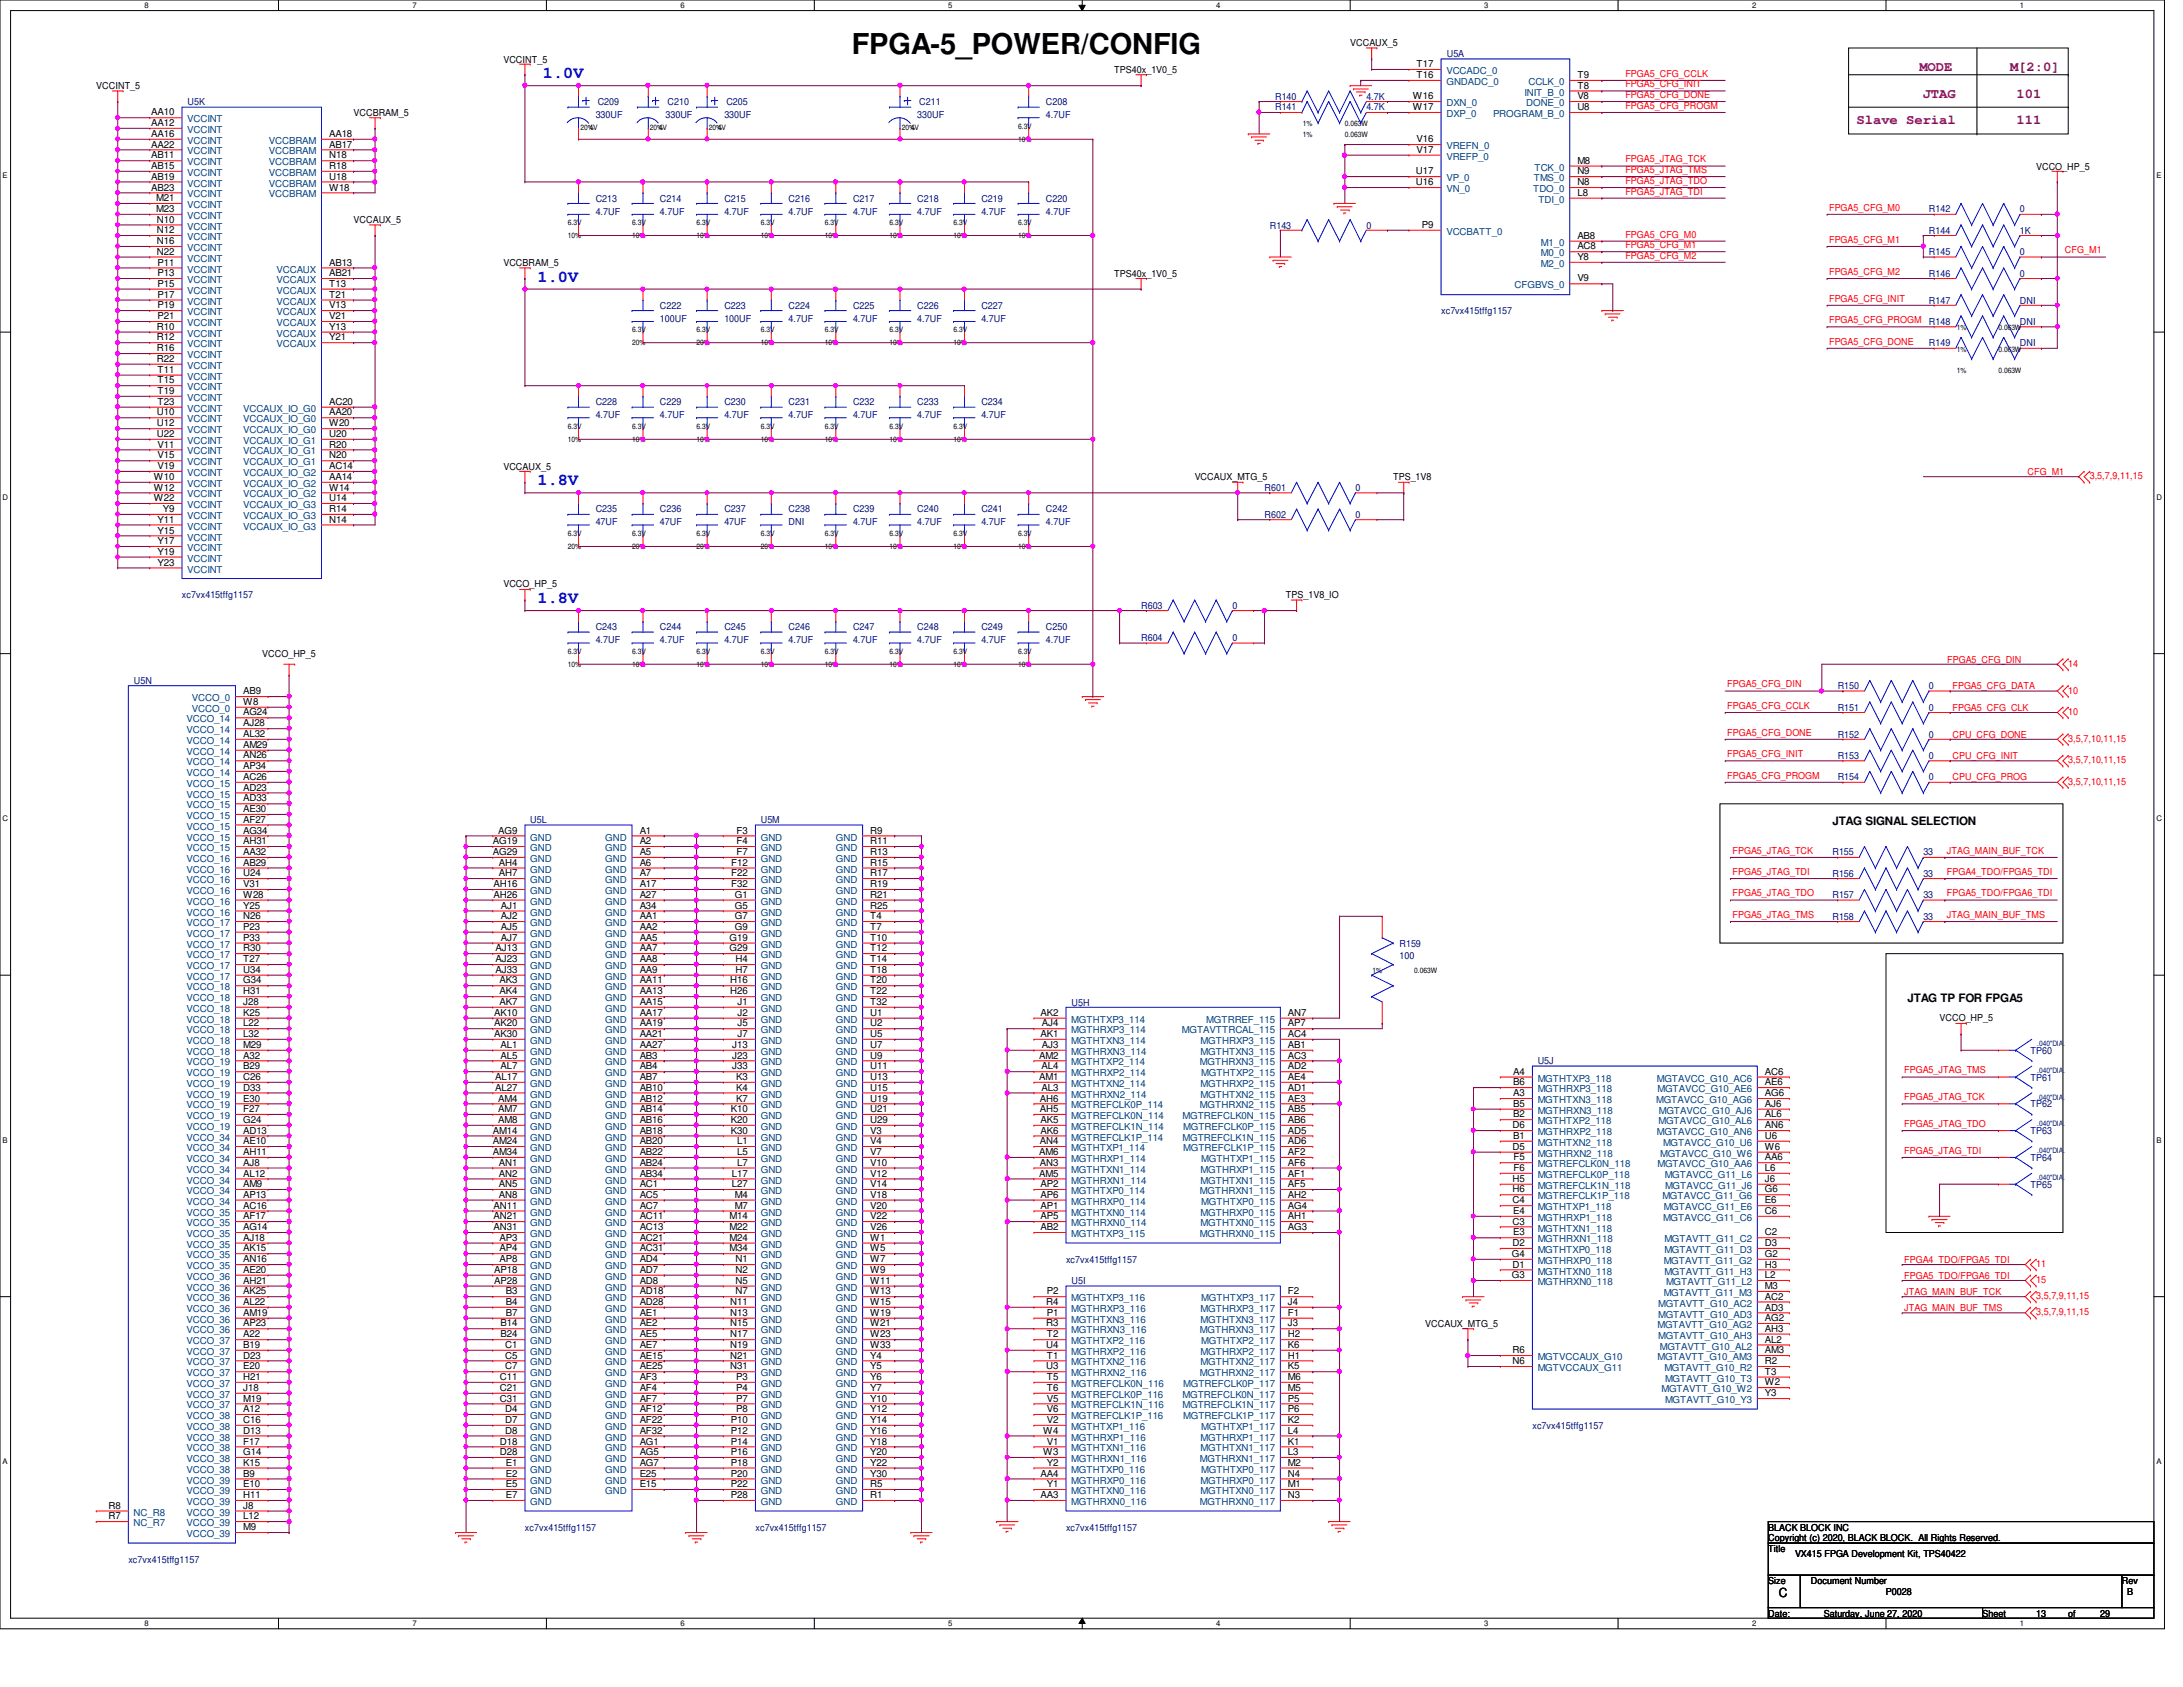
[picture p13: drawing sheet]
<svg xmlns="http://www.w3.org/2000/svg" width="279mm" height="216mm" viewBox="0 0 279 216" stroke-linecap="round" stroke-linejoin="round" font-family="sans-serif">
<defs><g id="words">
<text font-size="3.7" x="109" y="6.9">FPGA-5_POWER/CONFIG</text>
<g font-size="2.2" fill="#00f">
<text x="69.5" y="10">1.0V</text>
<text x="68.8" y="36.1">1.0V</text>
<text x="68.8" y="62.1">1.8V</text>
<text x="68.8" y="77.2">1.8V</text>
</g>
<g font-size="1.8" fill="#800080">
<text x="245.7" y="9.1">MODE</text>
<text x="257.3" y="9.1">M[2:0]</text>
<text x="237.6" y="15.9">Slave Serial</text>
<text x="246.1" y="12.5">JTAG</text>
<text x="258.1" y="12.5">101</text>
<text x="258.1" y="15.9">111</text>
</g>
<text font-size="1.6" x="227.7" y="204.4">C</text>
<g font-size="1.5">
<text x="234.5" y="105.6">JTAG SIGNAL SELECTION</text>
<text x="244.1" y="128.2">JTAG TP FOR FPGA5</text>
</g>
<g font-size="1.2">
<text x="172.8" y="5.9">VCCAUX_5</text>
<text x="12.3" y="11.4">VCCINT_5</text>
<text x="64.4" y="8">VCCINT_5</text>
<text x="142.6" y="9.4">TPS40x_1V0_5</text>
<text x="181.3" y="8.6">T17</text>
<text x="181.3" y="10">T16</text>
<text x="201.9" y="10">T9</text>
<text x="201.9" y="11.3">T8</text>
<text x="19.3" y="14.8">AA10</text>
<text x="19.3" y="16.1">AA12</text>
<text x="19.3" y="17.5">AA16</text>
<text x="42.1" y="17.5">AA18</text>
<text x="45.3" y="14.9">VCCBRAM_5</text>
<text x="180.8" y="12.7">W16</text>
<text x="180.8" y="14.1">W17</text>
<text x="201.9" y="14.1">U8</text>
<text x="201.9" y="12.7">V8</text>
<text x="19.3" y="18.9">AA22</text>
<text x="19.3" y="20.3">AB11</text>
<text x="19.3" y="21.6">AB15</text>
<text x="19.3" y="23">AB19</text>
<text x="42.1" y="18.9">AB17</text>
<text x="42.1" y="20.3">N18</text>
<text x="42.1" y="21.6">R18</text>
<text x="42.1" y="23">U18</text>
<text x="181.2" y="22.3">U17</text>
<text x="181.2" y="23.7">U16</text>
<text x="181.3" y="18.2">V16</text>
<text x="181.3" y="19.6">V17</text>
<text x="201.9" y="21">M8</text>
<text x="201.9" y="22.3">N9</text>
<text x="201.9" y="23.7">N8</text>
<text x="260.6" y="21.7">VCCO_HP_5</text>
<text x="19.3" y="24.4">AB23</text>
<text x="20" y="25.7">M21</text>
<text x="20" y="27.1">M23</text>
<text x="20.1" y="28.5">N10</text>
<text x="20.1" y="29.8">N12</text>
<text x="42.1" y="24.4">W18</text>
<text x="45.3" y="28.6">VCCAUX_5</text>
<text x="182" y="29.2">P9</text>
<text x="201.9" y="25.1">L8</text>
<text x="20.1" y="31.2">N16</text>
<text x="20.1" y="32.6">N22</text>
<text x="20.2" y="34">P11</text>
<text x="20.2" y="35.3">P13</text>
<text x="42.1" y="34">AB13</text>
<text x="42.1" y="35.3">AB21</text>
<text x="64.4" y="34">VCCBRAM_5</text>
<text x="142.6" y="35.4">TPS40x_1V0_5</text>
<text x="201.9" y="33.3">Y8</text>
<text x="201.9" y="31.9">AC8</text>
<text x="201.9" y="30.6">AB8</text>
<text x="20.2" y="36.7">P15</text>
<text x="20.2" y="38.1">P17</text>
<text x="20.2" y="39.5">P19</text>
<text x="20.2" y="40.9">P21</text>
<text x="42.1" y="36.7">T13</text>
<text x="42.1" y="38.1">T21</text>
<text x="42.1" y="39.5">V13</text>
<text x="42.1" y="40.9">V21</text>
<text x="201.9" y="36">V9</text>
<text x="20.1" y="42.2">R10</text>
<text x="20.1" y="43.6">R12</text>
<text x="20.1" y="45">R16</text>
<text x="20.1" y="46.3">R22</text>
<text x="20.2" y="47.7">T11</text>
<text x="42.1" y="42.2">Y13</text>
<text x="42.1" y="43.6">Y21</text>
<text x="20.1" y="53.2">U10</text>
<text x="20.2" y="49.1">T15</text>
<text x="20.2" y="50.4">T19</text>
<text x="20.2" y="51.8">T23</text>
<text x="42.1" y="51.8">AC20</text>
<text x="42.1" y="53.2">AA20</text>
<text x="20.1" y="54.6">U12</text>
<text x="20.1" y="55.9">U22</text>
<text x="20.2" y="57.3">V11</text>
<text x="20.2" y="58.7">V15</text>
<text x="42.1" y="54.6">W20</text>
<text x="42.1" y="55.9">U20</text>
<text x="42.1" y="57.3">R20</text>
<text x="42.1" y="58.7">N20</text>
<text x="19.7" y="61.4">W10</text>
<text x="19.7" y="62.8">W12</text>
<text x="19.7" y="64.1">W22</text>
<text x="20.2" y="60">V19</text>
<text x="20.8" y="65.5">Y9</text>
<text x="42.1" y="60">AC14</text>
<text x="42.1" y="61.4">AA14</text>
<text x="42.1" y="62.8">W14</text>
<text x="42.1" y="64.1">U14</text>
<text x="42.1" y="65.5">R14</text>
<text x="64.4" y="60.1">VCCAUX_5</text>
<text x="152.9" y="61.5">VCCAUX_MTG_5</text>
<text x="178.3" y="61.5">TPS_1V8</text>
<text x="20.2" y="66.9">Y11</text>
<text x="20.2" y="68.3">Y15</text>
<text x="20.2" y="69.6">Y17</text>
<text x="20.2" y="71">Y19</text>
<text x="42.1" y="66.9">N14</text>
<text x="20.2" y="72.4">Y23</text>
<text x="64.4" y="75.2">VCCO_HP_5</text>
<text x="164.6" y="76.6">TPS_1V8_IO</text>
<text x="31.1" y="88.9">AB9</text>
<text x="33.6" y="84.1">VCCO_HP_5</text>
<text x="31.1" y="90.2">W8</text>
<text x="31.1" y="91.6">AG24</text>
<text x="31.1" y="93">AJ28</text>
<text x="31.1" y="94.3">AL32</text>
<text x="31.1" y="95.7">AM29</text>
<text x="31.1" y="97.1">AN26</text>
<text x="31.1" y="98.4">AP34</text>
<text x="31.1" y="99.8">AC26</text>
<text x="31.1" y="101.2">AD23</text>
<text x="31.1" y="102.6">AD33</text>
<text x="31.1" y="103.9">AE30</text>
<text x="31.1" y="105.3">AF27</text>
<text x="31.1" y="106.7">AG34</text>
<text x="63.8" y="106.7">AG9</text>
<text x="81.9" y="106.7">A1</text>
<text x="94.3" y="106.7">F3</text>
<text x="111.4" y="106.7">R9</text>
<text x="31.1" y="108">AH31</text>
<text x="31.1" y="109.4">AA32</text>
<text x="31.1" y="110.8">AB29</text>
<text x="31.1" y="112.1">U24</text>
<text x="31.1" y="113.5">V31</text>
<text x="63.1" y="108">AG19</text>
<text x="63.1" y="109.4">AG29</text>
<text x="63.2" y="113.5">AH16</text>
<text x="63.8" y="110.8">AH4</text>
<text x="63.8" y="112.1">AH7</text>
<text x="81.9" y="108">A2</text>
<text x="81.9" y="109.4">A5</text>
<text x="81.9" y="110.8">A6</text>
<text x="81.9" y="112.1">A7</text>
<text x="81.9" y="113.5">A17</text>
<text x="93.6" y="110.8">F12</text>
<text x="93.6" y="112.1">F22</text>
<text x="93.6" y="113.5">F32</text>
<text x="94.3" y="108">F4</text>
<text x="94.3" y="109.4">F7</text>
<text x="111.4" y="108">R11</text>
<text x="111.4" y="109.4">R13</text>
<text x="111.4" y="110.8">R15</text>
<text x="111.4" y="112.1">R17</text>
<text x="111.4" y="113.5">R19</text>
<text x="31.1" y="114.9">W28</text>
<text x="31.1" y="116.3">Y25</text>
<text x="31.1" y="117.6">N26</text>
<text x="31.1" y="119">P23</text>
<text x="63.2" y="114.9">AH26</text>
<text x="64.1" y="116.3">AJ1</text>
<text x="64.1" y="117.6">AJ2</text>
<text x="64.1" y="119">AJ5</text>
<text x="81.9" y="114.9">A27</text>
<text x="81.9" y="116.3">A34</text>
<text x="81.9" y="117.6">AA1</text>
<text x="81.9" y="119">AA2</text>
<text x="94.1" y="114.9">G1</text>
<text x="94.1" y="116.3">G5</text>
<text x="94.1" y="117.6">G7</text>
<text x="94.1" y="119">G9</text>
<text x="111.4" y="114.9">R21</text>
<text x="111.4" y="116.3">R25</text>
<text x="111.4" y="117.6">T4</text>
<text x="111.4" y="119">T7</text>
<text x="31.1" y="120.4">P33</text>
<text x="31.1" y="121.8">R30</text>
<text x="31.1" y="123.1">T27</text>
<text x="31.1" y="124.5">U34</text>
<text x="31.1" y="125.9">G34</text>
<text x="63.4" y="121.8">AJ13</text>
<text x="63.4" y="123.1">AJ23</text>
<text x="63.4" y="124.5">AJ33</text>
<text x="63.9" y="125.9">AK3</text>
<text x="64.1" y="120.4">AJ7</text>
<text x="81.9" y="120.4">AA5</text>
<text x="81.9" y="121.8">AA7</text>
<text x="81.9" y="123.1">AA8</text>
<text x="81.9" y="124.5">AA9</text>
<text x="81.9" y="125.9">AA11</text>
<text x="93.4" y="120.4">G19</text>
<text x="93.4" y="121.8">G29</text>
<text x="93.5" y="125.9">H16</text>
<text x="94.1" y="123.1">H4</text>
<text x="94.1" y="124.5">H7</text>
<text x="111.4" y="120.4">T10</text>
<text x="111.4" y="121.8">T12</text>
<text x="111.4" y="123.1">T14</text>
<text x="111.4" y="124.5">T18</text>
<text x="111.4" y="125.9">T20</text>
<text x="31.1" y="127.3">H31</text>
<text x="31.1" y="128.6">J28</text>
<text x="31.1" y="130">K25</text>
<text x="31.1" y="131.4">L22</text>
<text x="63.2" y="130">AK10</text>
<text x="63.2" y="131.4">AK20</text>
<text x="63.9" y="127.3">AK4</text>
<text x="63.9" y="128.6">AK7</text>
<text x="81.9" y="127.3">AA13</text>
<text x="81.9" y="128.6">AA15</text>
<text x="81.9" y="130">AA17</text>
<text x="81.9" y="131.4">AA19</text>
<text x="93.5" y="127.3">H26</text>
<text x="94.4" y="128.6">J1</text>
<text x="94.4" y="130">J2</text>
<text x="94.4" y="131.4">J5</text>
<text x="111.4" y="127.3">T22</text>
<text x="111.4" y="128.6">T32</text>
<text x="111.4" y="130">U1</text>
<text x="111.4" y="131.4">U2</text>
<text x="133.2" y="130">AK2</text>
<text x="133.3" y="131.4">AJ4</text>
<text x="164.8" y="131.4">AP7</text>
<text x="164.8" y="130">AN7</text>
<text x="248.2" y="130.7">VCCO_HP_5</text>
<text x="31.1" y="132.7">L32</text>
<text x="31.1" y="134.1">M29</text>
<text x="31.1" y="135.5">A32</text>
<text x="31.1" y="136.9">B29</text>
<text x="63.2" y="132.7">AK30</text>
<text x="64.1" y="134.1">AL1</text>
<text x="64.1" y="135.5">AL5</text>
<text x="64.1" y="136.9">AL7</text>
<text x="81.9" y="132.7">AA21</text>
<text x="81.9" y="134.1">AA27</text>
<text x="81.9" y="135.5">AB3</text>
<text x="81.9" y="136.9">AB4</text>
<text x="93.7" y="134.1">J13</text>
<text x="93.7" y="135.5">J23</text>
<text x="93.7" y="136.9">J33</text>
<text x="94.4" y="132.7">J7</text>
<text x="111.4" y="132.7">U5</text>
<text x="111.4" y="134.1">U7</text>
<text x="111.4" y="135.5">U9</text>
<text x="111.4" y="136.9">U11</text>
<text x="133" y="135.5">AM2</text>
<text x="133.2" y="132.7">AK1</text>
<text x="133.3" y="136.9">AL4</text>
<text x="133.3" y="134.1">AJ3</text>
<text x="164.8" y="132.7">AC4</text>
<text x="164.8" y="134.1">AB1</text>
<text x="164.8" y="135.5">AC3</text>
<text x="164.8" y="136.9">AD2</text>
<text x="193.7" y="137.5">A4</text>
<text x="225.9" y="137.5">AC6</text>
<text x="31.1" y="138.2">C26</text>
<text x="31.1" y="139.6">D33</text>
<text x="31.1" y="141">E30</text>
<text x="31.1" y="142.3">F27</text>
<text x="31.1" y="143.7">G24</text>
<text x="63.4" y="138.2">AL17</text>
<text x="63.4" y="139.6">AL27</text>
<text x="63.8" y="141">AM4</text>
<text x="63.8" y="142.3">AM7</text>
<text x="63.8" y="143.7">AM8</text>
<text x="81.9" y="138.2">AB7</text>
<text x="81.9" y="139.6">AB10</text>
<text x="81.9" y="141">AB12</text>
<text x="81.9" y="142.3">AB14</text>
<text x="81.9" y="143.7">AB16</text>
<text x="93.6" y="142.3">K10</text>
<text x="93.6" y="143.7">K20</text>
<text x="94.2" y="138.2">K3</text>
<text x="94.2" y="139.6">K4</text>
<text x="94.2" y="141">K7</text>
<text x="111.4" y="138.2">U13</text>
<text x="111.4" y="139.6">U15</text>
<text x="111.4" y="141">U19</text>
<text x="111.4" y="142.3">U21</text>
<text x="111.4" y="143.7">U29</text>
<text x="133" y="138.2">AM1</text>
<text x="133.1" y="141">AH6</text>
<text x="133.1" y="142.3">AH5</text>
<text x="133.2" y="143.7">AK5</text>
<text x="133.3" y="139.6">AL3</text>
<text x="164.8" y="138.2">AE4</text>
<text x="164.8" y="139.6">AD1</text>
<text x="164.8" y="143.7">AB6</text>
<text x="164.8" y="141">AE3</text>
<text x="164.8" y="142.3">AB5</text>
<text x="193.7" y="138.9">B6</text>
<text x="193.7" y="140.3">A3</text>
<text x="193.7" y="141.6">B5</text>
<text x="193.7" y="143">B2</text>
<text x="225.9" y="138.9">AE6</text>
<text x="225.9" y="140.3">AG6</text>
<text x="225.9" y="141.6">AJ6</text>
<text x="225.9" y="143">AL6</text>
<text x="31.1" y="145.1">AD13</text>
<text x="31.1" y="146.4">AE10</text>
<text x="31.1" y="147.8">AH11</text>
<text x="31.1" y="149.2">AJ8</text>
<text x="63.1" y="145.1">AM14</text>
<text x="63.1" y="146.4">AM24</text>
<text x="63.1" y="147.8">AM34</text>
<text x="63.8" y="149.2">AN1</text>
<text x="81.9" y="145.1">AB18</text>
<text x="81.9" y="146.4">AB20</text>
<text x="81.9" y="147.8">AB22</text>
<text x="81.9" y="149.2">AB24</text>
<text x="93.6" y="145.1">K30</text>
<text x="94.4" y="146.4">L1</text>
<text x="94.4" y="147.8">L5</text>
<text x="94.4" y="149.2">L7</text>
<text x="111.4" y="145.1">V3</text>
<text x="111.4" y="146.4">V4</text>
<text x="111.4" y="147.8">V7</text>
<text x="111.4" y="149.2">V10</text>
<text x="133" y="147.8">AM6</text>
<text x="133.1" y="146.4">AN4</text>
<text x="133.1" y="149.2">AN3</text>
<text x="133.2" y="145.1">AK6</text>
<text x="164.8" y="145.1">AD5</text>
<text x="164.8" y="146.4">AD6</text>
<text x="164.8" y="147.8">AF2</text>
<text x="164.8" y="149.2">AF6</text>
<text x="193.6" y="144.4">D6</text>
<text x="193.6" y="147.2">D5</text>
<text x="193.7" y="145.8">B1</text>
<text x="193.7" y="149.9">F6</text>
<text x="193.7" y="148.5">F5</text>
<text x="225.9" y="149.9">L6</text>
<text x="225.9" y="148.5">AA6</text>
<text x="225.9" y="144.4">AN6</text>
<text x="225.9" y="145.8">U6</text>
<text x="225.9" y="147.2">W6</text>
<text x="31.1" y="150.6">AL12</text>
<text x="31.1" y="151.9">AM9</text>
<text x="31.1" y="153.3">AP13</text>
<text x="31.1" y="154.7">AC16</text>
<text x="63.2" y="154.7">AN11</text>
<text x="63.8" y="150.6">AN2</text>
<text x="63.8" y="151.9">AN5</text>
<text x="63.8" y="153.3">AN8</text>
<text x="81.9" y="150.6">AB34</text>
<text x="81.9" y="151.9">AC1</text>
<text x="81.9" y="153.3">AC5</text>
<text x="81.9" y="154.7">AC7</text>
<text x="93.7" y="150.6">L17</text>
<text x="93.7" y="151.9">L27</text>
<text x="94.1" y="153.3">M4</text>
<text x="94.1" y="154.7">M7</text>
<text x="111.4" y="150.6">V12</text>
<text x="111.4" y="151.9">V14</text>
<text x="111.4" y="153.3">V18</text>
<text x="111.4" y="154.7">V20</text>
<text x="133" y="150.6">AM5</text>
<text x="133.2" y="151.9">AP2</text>
<text x="133.2" y="153.3">AP6</text>
<text x="133.2" y="154.7">AP1</text>
<text x="164.8" y="150.6">AF1</text>
<text x="164.8" y="151.9">AF5</text>
<text x="164.8" y="153.3">AH2</text>
<text x="164.8" y="154.7">AG4</text>
<text x="193.6" y="151.3">H5</text>
<text x="193.6" y="152.6">H6</text>
<text x="193.6" y="154">C4</text>
<text x="193.7" y="155.4">E4</text>
<text x="225.9" y="155.4">C6</text>
<text x="225.9" y="154">E6</text>
<text x="225.9" y="152.6">G6</text>
<text x="225.9" y="151.3">J6</text>
<text x="31.1" y="156">AF17</text>
<text x="31.1" y="157.4">AG14</text>
<text x="31.1" y="158.8">AJ18</text>
<text x="31.1" y="160.1">AK15</text>
<text x="31.1" y="161.5">AN16</text>
<text x="63.2" y="156">AN21</text>
<text x="63.2" y="157.4">AN31</text>
<text x="63.9" y="158.8">AP3</text>
<text x="63.9" y="160.1">AP4</text>
<text x="63.9" y="161.5">AP8</text>
<text x="81.9" y="156">AC11</text>
<text x="81.9" y="157.4">AC13</text>
<text x="81.9" y="158.8">AC21</text>
<text x="81.9" y="160.1">AC31</text>
<text x="81.9" y="161.5">AD4</text>
<text x="93.4" y="156">M14</text>
<text x="93.4" y="157.4">M22</text>
<text x="93.4" y="158.8">M24</text>
<text x="93.4" y="160.1">M34</text>
<text x="94.1" y="161.5">N1</text>
<text x="111.4" y="156">V22</text>
<text x="111.4" y="157.4">V26</text>
<text x="111.4" y="158.8">W1</text>
<text x="111.4" y="160.1">W5</text>
<text x="111.4" y="161.5">W7</text>
<text x="133.2" y="156">AP5</text>
<text x="133.2" y="157.4">AB2</text>
<text x="164.8" y="156">AH1</text>
<text x="164.8" y="157.4">AG3</text>
<text x="193.5" y="160.9">G4</text>
<text x="193.6" y="156.7">C3</text>
<text x="193.6" y="159.5">D2</text>
<text x="193.7" y="158.1">E3</text>
<text x="225.9" y="158.1">C2</text>
<text x="225.9" y="159.5">D3</text>
<text x="225.9" y="160.9">G2</text>
<text x="31.1" y="162.9">AE20</text>
<text x="31.1" y="164.3">AH21</text>
<text x="31.1" y="165.7">AK25</text>
<text x="31.1" y="167">AL22</text>
<text x="63.2" y="162.9">AP18</text>
<text x="63.2" y="164.3">AP28</text>
<text x="64.7" y="165.7">B3</text>
<text x="64.7" y="167">B4</text>
<text x="81.9" y="162.9">AD7</text>
<text x="81.9" y="164.3">AD8</text>
<text x="81.9" y="165.7">AD18</text>
<text x="81.9" y="167">AD28</text>
<text x="93.5" y="167">N11</text>
<text x="94.1" y="162.9">N2</text>
<text x="94.1" y="164.3">N5</text>
<text x="94.1" y="165.7">N7</text>
<text x="111.4" y="162.9">W9</text>
<text x="111.4" y="164.3">W11</text>
<text x="111.4" y="165.7">W13</text>
<text x="111.4" y="167">W15</text>
<text x="133.9" y="167">R4</text>
<text x="134" y="165.7">P2</text>
<text x="164.8" y="165.7">F2</text>
<text x="164.8" y="167">J4</text>
<text x="193.5" y="163.6">G3</text>
<text x="193.6" y="162.2">D1</text>
<text x="225.9" y="162.2">H3</text>
<text x="225.9" y="163.6">L2</text>
<text x="225.9" y="165">M3</text>
<text x="225.9" y="166.3">AC2</text>
<text x="225.9" y="167.7">AD3</text>
<text x="31.1" y="168.4">AM19</text>
<text x="31.1" y="169.8">AP23</text>
<text x="31.1" y="171.2">A22</text>
<text x="31.1" y="172.5">B19</text>
<text x="31.1" y="173.9">D23</text>
<text x="64.1" y="169.8">B14</text>
<text x="64.1" y="171.2">B24</text>
<text x="64.6" y="172.5">C1</text>
<text x="64.6" y="173.9">C5</text>
<text x="64.7" y="168.4">B7</text>
<text x="81.9" y="168.4">AE1</text>
<text x="81.9" y="169.8">AE2</text>
<text x="81.9" y="171.2">AE5</text>
<text x="81.9" y="172.5">AE7</text>
<text x="81.9" y="173.9">AE15</text>
<text x="93.5" y="168.4">N13</text>
<text x="93.5" y="169.8">N15</text>
<text x="93.5" y="171.2">N17</text>
<text x="93.5" y="172.5">N19</text>
<text x="93.5" y="173.9">N21</text>
<text x="111.4" y="168.4">W19</text>
<text x="111.4" y="169.8">W21</text>
<text x="111.4" y="171.2">W23</text>
<text x="111.4" y="172.5">W33</text>
<text x="111.4" y="173.9">Y4</text>
<text x="133.9" y="169.8">R3</text>
<text x="133.9" y="172.5">U4</text>
<text x="134" y="168.4">P1</text>
<text x="134" y="171.2">T2</text>
<text x="134" y="173.9">T1</text>
<text x="164.8" y="168.4">F1</text>
<text x="164.8" y="169.8">J3</text>
<text x="164.8" y="171.2">H2</text>
<text x="164.8" y="172.5">K6</text>
<text x="164.8" y="173.9">H1</text>
<text x="182.4" y="169.8">VCCAUX_MTG_5</text>
<text x="193.6" y="173.2">R6</text>
<text x="225.9" y="169.1">AG2</text>
<text x="225.9" y="170.4">AH3</text>
<text x="225.9" y="171.8">AL2</text>
<text x="225.9" y="173.2">AM3</text>
<text x="31.1" y="175.3">E20</text>
<text x="31.1" y="176.6">H21</text>
<text x="31.1" y="178">J18</text>
<text x="31.1" y="179.4">M19</text>
<text x="64" y="176.6">C11</text>
<text x="64" y="178">C21</text>
<text x="64" y="179.4">C31</text>
<text x="64.6" y="175.3">C7</text>
<text x="81.9" y="175.3">AE25</text>
<text x="81.9" y="176.6">AF3</text>
<text x="81.9" y="178">AF4</text>
<text x="81.9" y="179.4">AF7</text>
<text x="93.5" y="175.3">N31</text>
<text x="94.2" y="176.6">P3</text>
<text x="94.2" y="178">P4</text>
<text x="94.2" y="179.4">P7</text>
<text x="111.4" y="175.3">Y5</text>
<text x="111.4" y="176.6">Y6</text>
<text x="111.4" y="178">Y7</text>
<text x="111.4" y="179.4">Y10</text>
<text x="133.9" y="175.3">U3</text>
<text x="134" y="178">T6</text>
<text x="134" y="176.6">T5</text>
<text x="134" y="179.4">V5</text>
<text x="164.8" y="176.6">M6</text>
<text x="164.8" y="175.3">K5</text>
<text x="164.8" y="178">M5</text>
<text x="164.8" y="179.4">P5</text>
<text x="193.6" y="174.6">N6</text>
<text x="225.9" y="174.6">R2</text>
<text x="225.9" y="175.9">T3</text>
<text x="225.9" y="177.3">W2</text>
<text x="225.9" y="178.7">Y3</text>
<text x="31.1" y="180.7">A12</text>
<text x="31.1" y="182.1">C16</text>
<text x="31.1" y="183.5">D13</text>
<text x="31.1" y="184.9">F17</text>
<text x="64" y="184.9">D18</text>
<text x="64.6" y="180.7">D4</text>
<text x="64.6" y="182.1">D7</text>
<text x="64.6" y="183.5">D8</text>
<text x="81.9" y="180.7">AF12</text>
<text x="81.9" y="182.1">AF22</text>
<text x="81.9" y="183.5">AF32</text>
<text x="81.9" y="184.9">AG1</text>
<text x="93.6" y="182.1">P10</text>
<text x="93.6" y="183.5">P12</text>
<text x="93.6" y="184.9">P14</text>
<text x="94.2" y="180.7">P8</text>
<text x="111.4" y="180.7">Y12</text>
<text x="111.4" y="182.1">Y14</text>
<text x="111.4" y="183.5">Y16</text>
<text x="111.4" y="184.9">Y18</text>
<text x="133.5" y="183.5">W4</text>
<text x="134" y="180.7">V6</text>
<text x="134" y="182.1">V2</text>
<text x="134" y="184.9">V1</text>
<text x="164.8" y="180.7">P6</text>
<text x="164.8" y="182.1">K2</text>
<text x="164.8" y="183.5">L4</text>
<text x="164.8" y="184.9">K1</text>
<text x="31.1" y="186.2">G14</text>
<text x="31.1" y="187.6">K15</text>
<text x="31.1" y="189">B9</text>
<text x="31.1" y="190.3">E10</text>
<text x="31.1" y="191.7">H11</text>
<text x="64" y="186.2">D28</text>
<text x="64.7" y="187.6">E1</text>
<text x="64.7" y="189">E2</text>
<text x="64.7" y="190.3">E5</text>
<text x="64.7" y="191.7">E7</text>
<text x="81.9" y="190.3">E15</text>
<text x="81.9" y="189">E25</text>
<text x="81.9" y="186.2">AG5</text>
<text x="81.9" y="187.6">AG7</text>
<text x="93.6" y="186.2">P16</text>
<text x="93.6" y="187.6">P18</text>
<text x="93.6" y="189">P20</text>
<text x="93.6" y="190.3">P22</text>
<text x="93.6" y="191.7">P28</text>
<text x="111.4" y="191.7">R1</text>
<text x="111.4" y="190.3">R5</text>
<text x="111.4" y="186.2">Y20</text>
<text x="111.4" y="187.6">Y22</text>
<text x="111.4" y="189">Y30</text>
<text x="133.2" y="189">AA4</text>
<text x="133.2" y="191.7">AA3</text>
<text x="133.5" y="186.2">W3</text>
<text x="134" y="187.6">Y2</text>
<text x="134" y="190.3">Y1</text>
<text x="164.8" y="186.2">L3</text>
<text x="164.8" y="187.6">M2</text>
<text x="164.8" y="189">N4</text>
<text x="164.8" y="190.3">M1</text>
<text x="164.8" y="191.7">N3</text>
<text x="13.9" y="194.4">R7</text>
<text x="13.9" y="193.1">R8</text>
<text x="31.1" y="193.1">J8</text>
<text x="31.1" y="194.4">L12</text>
<text x="31.1" y="195.8">M9</text>
<text x="226.3" y="195.9">BLACK BLOCK INC</text>
<text x="226.3" y="197.3">Copyright (c) 2020, BLACK BLOCK. All Rights Reserved.</text>
<text x="226.3" y="198.6">Title</text>
<text x="226.3" y="202.7">Size</text>
<text x="229.7" y="199.3">VX415 FPGA Development Kit, TPS40422</text>
<text x="231.8" y="202.7">Document Number</text>
<text x="271.6" y="202.7">Rev</text>
<text x="226.3" y="206.9">Date:</text>
<text x="233.4" y="206.9">Saturday, June 27, 2020</text>
<text x="241.4" y="204.1">P0028</text>
<text x="253.7" y="206.9">Sheet</text>
<text x="260.6" y="206.9">13</text>
<text x="264.7" y="206.9">of</text>
<text x="268.8" y="206.9">29</text>
<text x="272.2" y="204.1">B</text>
</g>
<g font-size="1.2" fill="#004080">
<text x="185.1" y="9.5">VCCADC_0</text>
<text x="185.1" y="10.9">GNDADC_0</text>
<text x="195.6" y="10.9">CCLK_0</text>
<text x="24" y="15.7">VCCINT</text>
<text x="24" y="17">VCCINT</text>
<text x="185.1" y="13.6">DXN_0</text>
<text x="185.1" y="15">DXP_0</text>
<text x="191.1" y="15">PROGRAM_B_0</text>
<text x="195.1" y="12.2">INIT_B_0</text>
<text x="195.3" y="13.6">DONE_0</text>
<text x="24" y="18.4">VCCINT</text>
<text x="24" y="19.8">VCCINT</text>
<text x="24" y="21.2">VCCINT</text>
<text x="24" y="22.5">VCCINT</text>
<text x="24" y="23.9">VCCINT</text>
<text x="34.4" y="18.4">VCCBRAM</text>
<text x="34.4" y="19.8">VCCBRAM</text>
<text x="34.4" y="21.2">VCCBRAM</text>
<text x="34.4" y="22.5">VCCBRAM</text>
<text x="34.4" y="23.9">VCCBRAM</text>
<text x="185.1" y="19.1">VREFN_0</text>
<text x="185.1" y="20.4">VREFP_0</text>
<text x="185.1" y="23.2">VP_0</text>
<text x="196.3" y="23.2">TMS_0</text>
<text x="196.4" y="21.8">TCK_0</text>
<text x="24" y="25.3">VCCINT</text>
<text x="24" y="26.6">VCCINT</text>
<text x="24" y="28">VCCINT</text>
<text x="24" y="29.4">VCCINT</text>
<text x="34.4" y="25.3">VCCBRAM</text>
<text x="185.1" y="24.6">VN_0</text>
<text x="196.2" y="24.6">TDO_0</text>
<text x="196.9" y="26">TDI_0</text>
<text x="24" y="30.7">VCCINT</text>
<text x="24" y="32.1">VCCINT</text>
<text x="24" y="33.5">VCCINT</text>
<text x="24" y="34.9">VCCINT</text>
<text x="35.4" y="34.9">VCCAUX</text>
<text x="185.1" y="30.1">VCCBATT_0</text>
<text x="197.2" y="34.2">M2_0</text>
<text x="197.2" y="32.8">M0_0</text>
<text x="197.2" y="31.5">M1_0</text>
<text x="24" y="36.2">VCCINT</text>
<text x="24" y="37.6">VCCINT</text>
<text x="24" y="39">VCCINT</text>
<text x="24" y="40.3">VCCINT</text>
<text x="24" y="41.7">VCCINT</text>
<text x="35.4" y="36.2">VCCAUX</text>
<text x="35.4" y="37.6">VCCAUX</text>
<text x="35.4" y="39">VCCAUX</text>
<text x="35.4" y="40.3">VCCAUX</text>
<text x="35.4" y="41.7">VCCAUX</text>
<text x="193.8" y="36.9">CFGBVS_0</text>
<text x="24" y="43.1">VCCINT</text>
<text x="24" y="44.4">VCCINT</text>
<text x="24" y="45.8">VCCINT</text>
<text x="24" y="47.2">VCCINT</text>
<text x="35.4" y="43.1">VCCAUX</text>
<text x="35.4" y="44.4">VCCAUX</text>
<text x="24" y="48.6">VCCINT</text>
<text x="24" y="50">VCCINT</text>
<text x="24" y="51.3">VCCINT</text>
<text x="24" y="52.7">VCCINT</text>
<text x="31.1" y="52.7">VCCAUX_IO_G0</text>
<text x="24" y="54.1">VCCINT</text>
<text x="24" y="55.5">VCCINT</text>
<text x="24" y="56.8">VCCINT</text>
<text x="24" y="58.2">VCCINT</text>
<text x="24" y="59.6">VCCINT</text>
<text x="31.1" y="54.1">VCCAUX_IO_G0</text>
<text x="31.1" y="55.5">VCCAUX_IO_G0</text>
<text x="31.1" y="56.8">VCCAUX_IO_G1</text>
<text x="31.1" y="58.2">VCCAUX_IO_G1</text>
<text x="31.1" y="59.6">VCCAUX_IO_G1</text>
<text x="24" y="60.9">VCCINT</text>
<text x="24" y="62.3">VCCINT</text>
<text x="24" y="63.7">VCCINT</text>
<text x="24" y="65">VCCINT</text>
<text x="31.1" y="60.9">VCCAUX_IO_G2</text>
<text x="31.1" y="62.3">VCCAUX_IO_G2</text>
<text x="31.1" y="63.7">VCCAUX_IO_G2</text>
<text x="31.1" y="65">VCCAUX_IO_G3</text>
<text x="24" y="66.4">VCCINT</text>
<text x="24" y="67.8">VCCINT</text>
<text x="24" y="69.2">VCCINT</text>
<text x="24" y="70.5">VCCINT</text>
<text x="24" y="71.9">VCCINT</text>
<text x="31.1" y="66.4">VCCAUX_IO_G3</text>
<text x="31.1" y="67.8">VCCAUX_IO_G3</text>
<text x="24" y="73.3">VCCINT</text>
<text x="24.6" y="89.7">VCCO_0</text>
<text x="23.9" y="92.5">VCCO_14</text>
<text x="23.9" y="93.9">VCCO_14</text>
<text x="23.9" y="95.2">VCCO_14</text>
<text x="24.6" y="91.1">VCCO_0</text>
<text x="23.9" y="96.6">VCCO_14</text>
<text x="23.9" y="98">VCCO_14</text>
<text x="23.9" y="99.3">VCCO_14</text>
<text x="23.9" y="100.7">VCCO_15</text>
<text x="23.9" y="102.1">VCCO_15</text>
<text x="23.9" y="103.5">VCCO_15</text>
<text x="23.9" y="104.8">VCCO_15</text>
<text x="23.9" y="106.2">VCCO_15</text>
<text x="23.9" y="107.6">VCCO_15</text>
<text x="67.9" y="107.6">GND</text>
<text x="77.5" y="107.6">GND</text>
<text x="97.4" y="107.6">GND</text>
<text x="107" y="107.6">GND</text>
<text x="23.9" y="108.9">VCCO_15</text>
<text x="23.9" y="110.3">VCCO_16</text>
<text x="23.9" y="111.7">VCCO_16</text>
<text x="23.9" y="113">VCCO_16</text>
<text x="67.9" y="108.9">GND</text>
<text x="67.9" y="110.3">GND</text>
<text x="67.9" y="111.7">GND</text>
<text x="67.9" y="113">GND</text>
<text x="77.5" y="108.9">GND</text>
<text x="77.5" y="110.3">GND</text>
<text x="77.5" y="111.7">GND</text>
<text x="77.5" y="113">GND</text>
<text x="97.4" y="108.9">GND</text>
<text x="97.4" y="110.3">GND</text>
<text x="97.4" y="111.7">GND</text>
<text x="97.4" y="113">GND</text>
<text x="107" y="108.9">GND</text>
<text x="107" y="110.3">GND</text>
<text x="107" y="111.7">GND</text>
<text x="107" y="113">GND</text>
<text x="23.9" y="114.4">VCCO_16</text>
<text x="23.9" y="115.8">VCCO_16</text>
<text x="23.9" y="117.2">VCCO_16</text>
<text x="23.9" y="118.5">VCCO_17</text>
<text x="23.9" y="119.9">VCCO_17</text>
<text x="67.9" y="114.4">GND</text>
<text x="67.9" y="115.8">GND</text>
<text x="67.9" y="117.2">GND</text>
<text x="67.9" y="118.5">GND</text>
<text x="67.9" y="119.9">GND</text>
<text x="77.5" y="114.4">GND</text>
<text x="77.5" y="115.8">GND</text>
<text x="77.5" y="117.2">GND</text>
<text x="77.5" y="118.5">GND</text>
<text x="77.5" y="119.9">GND</text>
<text x="97.4" y="114.4">GND</text>
<text x="97.4" y="115.8">GND</text>
<text x="97.4" y="117.2">GND</text>
<text x="97.4" y="118.5">GND</text>
<text x="97.4" y="119.9">GND</text>
<text x="107" y="114.4">GND</text>
<text x="107" y="115.8">GND</text>
<text x="107" y="117.2">GND</text>
<text x="107" y="118.5">GND</text>
<text x="107" y="119.9">GND</text>
<text x="23.9" y="121.3">VCCO_17</text>
<text x="23.9" y="122.6">VCCO_17</text>
<text x="23.9" y="124">VCCO_17</text>
<text x="23.9" y="125.4">VCCO_17</text>
<text x="67.9" y="121.3">GND</text>
<text x="67.9" y="122.6">GND</text>
<text x="67.9" y="124">GND</text>
<text x="67.9" y="125.4">GND</text>
<text x="77.5" y="121.3">GND</text>
<text x="77.5" y="122.6">GND</text>
<text x="77.5" y="124">GND</text>
<text x="77.5" y="125.4">GND</text>
<text x="97.4" y="121.3">GND</text>
<text x="97.4" y="122.6">GND</text>
<text x="97.4" y="124">GND</text>
<text x="97.4" y="125.4">GND</text>
<text x="107" y="121.3">GND</text>
<text x="107" y="122.6">GND</text>
<text x="107" y="124">GND</text>
<text x="107" y="125.4">GND</text>
<text x="23.9" y="126.7">VCCO_18</text>
<text x="23.9" y="128.1">VCCO_18</text>
<text x="23.9" y="129.5">VCCO_18</text>
<text x="23.9" y="130.9">VCCO_18</text>
<text x="67.9" y="126.7">GND</text>
<text x="67.9" y="128.1">GND</text>
<text x="67.9" y="129.5">GND</text>
<text x="67.9" y="130.9">GND</text>
<text x="77.5" y="126.7">GND</text>
<text x="77.5" y="128.1">GND</text>
<text x="77.5" y="129.5">GND</text>
<text x="77.5" y="130.9">GND</text>
<text x="97.4" y="126.7">GND</text>
<text x="97.4" y="128.1">GND</text>
<text x="97.4" y="129.5">GND</text>
<text x="97.4" y="130.9">GND</text>
<text x="107" y="126.7">GND</text>
<text x="107" y="128.1">GND</text>
<text x="107" y="129.5">GND</text>
<text x="107" y="130.9">GND</text>
<text x="137.1" y="130.9">MGTHTXP3_114</text>
<text x="154.4" y="130.9">MGTRREF_115</text>
<text x="23.9" y="132.2">VCCO_18</text>
<text x="23.9" y="133.6">VCCO_18</text>
<text x="23.9" y="135">VCCO_18</text>
<text x="23.9" y="136.4">VCCO_19</text>
<text x="23.9" y="137.8">VCCO_19</text>
<text x="67.9" y="132.2">GND</text>
<text x="67.9" y="133.6">GND</text>
<text x="67.9" y="135">GND</text>
<text x="67.9" y="136.4">GND</text>
<text x="67.9" y="137.8">GND</text>
<text x="77.5" y="132.2">GND</text>
<text x="77.5" y="133.6">GND</text>
<text x="77.5" y="135">GND</text>
<text x="77.5" y="136.4">GND</text>
<text x="77.5" y="137.8">GND</text>
<text x="97.4" y="132.2">GND</text>
<text x="97.4" y="133.6">GND</text>
<text x="97.4" y="135">GND</text>
<text x="97.4" y="136.4">GND</text>
<text x="97.4" y="137.8">GND</text>
<text x="107" y="132.2">GND</text>
<text x="107" y="133.6">GND</text>
<text x="107" y="135">GND</text>
<text x="107" y="136.4">GND</text>
<text x="107" y="137.8">GND</text>
<text x="137.1" y="132.2">MGTHRXP3_114</text>
<text x="137.1" y="133.6">MGTHTXN3_114</text>
<text x="137.1" y="135">MGTHRXN3_114</text>
<text x="137.1" y="136.4">MGTHTXP2_114</text>
<text x="137.1" y="137.8">MGTHRXP2_114</text>
<text x="151.3" y="132.2">MGTAVTTRCAL_115</text>
<text x="153.6" y="136.4">MGTHRXN3_115</text>
<text x="153.7" y="133.6">MGTHRXP3_115</text>
<text x="153.7" y="135">MGTHTXN3_115</text>
<text x="153.8" y="137.8">MGTHTXP2_115</text>
<text x="23.9" y="139.1">VCCO_19</text>
<text x="23.9" y="140.5">VCCO_19</text>
<text x="23.9" y="141.9">VCCO_19</text>
<text x="23.9" y="143.2">VCCO_19</text>
<text x="67.9" y="139.1">GND</text>
<text x="67.9" y="140.5">GND</text>
<text x="67.9" y="141.9">GND</text>
<text x="67.9" y="143.2">GND</text>
<text x="77.5" y="139.1">GND</text>
<text x="77.5" y="140.5">GND</text>
<text x="77.5" y="141.9">GND</text>
<text x="77.5" y="143.2">GND</text>
<text x="97.4" y="139.1">GND</text>
<text x="97.4" y="140.5">GND</text>
<text x="97.4" y="141.9">GND</text>
<text x="97.4" y="143.2">GND</text>
<text x="107" y="139.1">GND</text>
<text x="107" y="140.5">GND</text>
<text x="107" y="141.9">GND</text>
<text x="107" y="143.2">GND</text>
<text x="137.1" y="139.1">MGTHTXN2_114</text>
<text x="137.1" y="141.9">MGTREFCLK0P_114</text>
<text x="137.1" y="140.5">MGTHRXN2_114</text>
<text x="137.1" y="143.2">MGTREFCLK0N_114</text>
<text x="151.3" y="143.2">MGTREFCLK0N_115</text>
<text x="153.6" y="141.9">MGTHRXN2_115</text>
<text x="153.7" y="139.1">MGTHRXP2_115</text>
<text x="153.7" y="140.5">MGTHTXN2_115</text>
<text x="196.8" y="138.4">MGTHTXP3_118</text>
<text x="196.8" y="139.8">MGTHRXP3_118</text>
<text x="196.8" y="141.2">MGTHTXN3_118</text>
<text x="196.8" y="142.5">MGTHRXN3_118</text>
<text x="196.8" y="143.9">MGTHTXP2_118</text>
<text x="212" y="141.2">MGTAVCC_G10_AG6</text>
<text x="212" y="138.4">MGTAVCC_G10_AC6</text>
<text x="212.1" y="139.8">MGTAVCC_G10_AE6</text>
<text x="212.3" y="143.9">MGTAVCC_G10_AL6</text>
<text x="212.3" y="142.5">MGTAVCC_G10_AJ6</text>
<text x="23.9" y="144.6">VCCO_19</text>
<text x="23.9" y="146">VCCO_34</text>
<text x="23.9" y="147.3">VCCO_34</text>
<text x="23.9" y="148.7">VCCO_34</text>
<text x="67.9" y="144.6">GND</text>
<text x="67.9" y="146">GND</text>
<text x="67.9" y="147.3">GND</text>
<text x="67.9" y="148.7">GND</text>
<text x="77.5" y="144.6">GND</text>
<text x="77.5" y="146">GND</text>
<text x="77.5" y="147.3">GND</text>
<text x="77.5" y="148.7">GND</text>
<text x="97.4" y="144.6">GND</text>
<text x="97.4" y="146">GND</text>
<text x="97.4" y="147.3">GND</text>
<text x="97.4" y="148.7">GND</text>
<text x="107" y="144.6">GND</text>
<text x="107" y="146">GND</text>
<text x="107" y="147.3">GND</text>
<text x="107" y="148.7">GND</text>
<text x="137.1" y="144.6">MGTREFCLK1N_114</text>
<text x="137.1" y="146">MGTREFCLK1P_114</text>
<text x="137.1" y="147.3">MGTHTXP1_114</text>
<text x="137.1" y="148.7">MGTHRXP1_114</text>
<text x="151.3" y="146">MGTREFCLK1N_115</text>
<text x="151.4" y="144.6">MGTREFCLK0P_115</text>
<text x="151.4" y="147.3">MGTREFCLK1P_115</text>
<text x="153.8" y="148.7">MGTHTXP1_115</text>
<text x="196.8" y="145.3">MGTHRXP2_118</text>
<text x="196.8" y="146.6">MGTHTXN2_118</text>
<text x="196.8" y="148">MGTHRXN2_118</text>
<text x="196.8" y="149.4">MGTREFCLK0N_118</text>
<text x="212" y="145.3">MGTAVCC_G10_AN6</text>
<text x="212.1" y="149.4">MGTAVCC_G10_AA6</text>
<text x="212.5" y="148">MGTAVCC_G10_W6</text>
<text x="212.9" y="146.6">MGTAVCC_G10_U6</text>
<text x="23.9" y="150.1">VCCO_34</text>
<text x="23.9" y="151.5">VCCO_34</text>
<text x="23.9" y="152.8">VCCO_34</text>
<text x="23.9" y="154.2">VCCO_34</text>
<text x="23.9" y="155.6">VCCO_35</text>
<text x="67.9" y="150.1">GND</text>
<text x="67.9" y="151.5">GND</text>
<text x="67.9" y="152.8">GND</text>
<text x="67.9" y="154.2">GND</text>
<text x="67.9" y="155.6">GND</text>
<text x="77.5" y="150.1">GND</text>
<text x="77.5" y="151.5">GND</text>
<text x="77.5" y="152.8">GND</text>
<text x="77.5" y="154.2">GND</text>
<text x="77.5" y="155.6">GND</text>
<text x="97.4" y="150.1">GND</text>
<text x="97.4" y="151.5">GND</text>
<text x="97.4" y="152.8">GND</text>
<text x="97.4" y="154.2">GND</text>
<text x="97.4" y="155.6">GND</text>
<text x="107" y="150.1">GND</text>
<text x="107" y="151.5">GND</text>
<text x="107" y="152.8">GND</text>
<text x="107" y="154.2">GND</text>
<text x="107" y="155.6">GND</text>
<text x="137.1" y="150.1">MGTHTXN1_114</text>
<text x="137.1" y="151.5">MGTHRXN1_114</text>
<text x="137.1" y="152.8">MGTHTXP0_114</text>
<text x="137.1" y="154.2">MGTHRXP0_114</text>
<text x="137.1" y="155.6">MGTHTXN0_114</text>
<text x="153.6" y="152.8">MGTHRXN1_115</text>
<text x="153.7" y="150.1">MGTHRXP1_115</text>
<text x="153.7" y="151.5">MGTHTXN1_115</text>
<text x="153.7" y="155.6">MGTHRXP0_115</text>
<text x="153.8" y="154.2">MGTHTXP0_115</text>
<text x="196.8" y="150.7">MGTREFCLK0P_118</text>
<text x="196.8" y="152.1">MGTREFCLK1N_118</text>
<text x="196.8" y="153.5">MGTREFCLK1P_118</text>
<text x="196.8" y="154.9">MGTHTXP1_118</text>
<text x="212.8" y="153.5">MGTAVCC_G11_G6</text>
<text x="212.9" y="154.9">MGTAVCC_G11_E6</text>
<text x="213.1" y="150.7">MGTAVCC_G11_L6</text>
<text x="213.1" y="152.1">MGTAVCC_G11_J6</text>
<text x="23.9" y="156.9">VCCO_35</text>
<text x="23.9" y="158.3">VCCO_35</text>
<text x="23.9" y="159.7">VCCO_35</text>
<text x="23.9" y="161">VCCO_35</text>
<text x="67.9" y="156.9">GND</text>
<text x="67.9" y="158.3">GND</text>
<text x="67.9" y="159.7">GND</text>
<text x="67.9" y="161">GND</text>
<text x="77.5" y="156.9">GND</text>
<text x="77.5" y="158.3">GND</text>
<text x="77.5" y="159.7">GND</text>
<text x="77.5" y="161">GND</text>
<text x="97.4" y="156.9">GND</text>
<text x="97.4" y="158.3">GND</text>
<text x="97.4" y="159.7">GND</text>
<text x="97.4" y="161">GND</text>
<text x="107" y="156.9">GND</text>
<text x="107" y="158.3">GND</text>
<text x="107" y="159.7">GND</text>
<text x="107" y="161">GND</text>
<text x="137.1" y="156.9">MGTHRXN0_114</text>
<text x="137.1" y="158.3">MGTHTXP3_115</text>
<text x="153.6" y="158.3">MGTHRXN0_115</text>
<text x="153.7" y="156.9">MGTHTXN0_115</text>
<text x="196.8" y="156.3">MGTHRXP1_118</text>
<text x="196.8" y="157.6">MGTHTXN1_118</text>
<text x="196.8" y="159">MGTHRXN1_118</text>
<text x="196.8" y="160.4">MGTHTXP0_118</text>
<text x="196.8" y="161.8">MGTHRXP0_118</text>
<text x="212.9" y="156.3">MGTAVCC_G11_C6</text>
<text x="212.9" y="161.8">MGTAVTT_G11_G2</text>
<text x="213" y="159">MGTAVTT_G11_C2</text>
<text x="213" y="160.4">MGTAVTT_G11_D3</text>
<text x="23.9" y="162.4">VCCO_35</text>
<text x="23.9" y="163.8">VCCO_36</text>
<text x="23.9" y="165.2">VCCO_36</text>
<text x="23.9" y="166.5">VCCO_36</text>
<text x="23.9" y="167.9">VCCO_36</text>
<text x="67.9" y="162.4">GND</text>
<text x="67.9" y="163.8">GND</text>
<text x="67.9" y="165.2">GND</text>
<text x="67.9" y="166.5">GND</text>
<text x="67.9" y="167.9">GND</text>
<text x="77.5" y="162.4">GND</text>
<text x="77.5" y="163.8">GND</text>
<text x="77.5" y="165.2">GND</text>
<text x="77.5" y="166.5">GND</text>
<text x="77.5" y="167.9">GND</text>
<text x="97.4" y="162.4">GND</text>
<text x="97.4" y="163.8">GND</text>
<text x="97.4" y="165.2">GND</text>
<text x="97.4" y="166.5">GND</text>
<text x="97.4" y="167.9">GND</text>
<text x="107" y="162.4">GND</text>
<text x="107" y="163.8">GND</text>
<text x="107" y="165.2">GND</text>
<text x="107" y="166.5">GND</text>
<text x="107" y="167.9">GND</text>
<text x="137.1" y="166.5">MGTHTXP3_116</text>
<text x="137.1" y="167.9">MGTHRXP3_116</text>
<text x="153.7" y="167.9">MGTHRXP3_117</text>
<text x="153.8" y="166.5">MGTHTXP3_117</text>
<text x="196.8" y="163.1">MGTHTXN0_118</text>
<text x="196.8" y="164.5">MGTHRXN0_118</text>
<text x="212.2" y="167.2">MGTAVTT_G10_AC2</text>
<text x="212.9" y="165.9">MGTAVTT_G11_M3</text>
<text x="213" y="163.1">MGTAVTT_G11_H3</text>
<text x="213.2" y="164.5">MGTAVTT_G11_L2</text>
<text x="23.9" y="169.3">VCCO_36</text>
<text x="23.9" y="170.6">VCCO_36</text>
<text x="23.9" y="172">VCCO_37</text>
<text x="23.9" y="173.4">VCCO_37</text>
<text x="67.9" y="169.3">GND</text>
<text x="67.9" y="170.6">GND</text>
<text x="67.9" y="172">GND</text>
<text x="67.9" y="173.4">GND</text>
<text x="77.5" y="169.3">GND</text>
<text x="77.5" y="170.6">GND</text>
<text x="77.5" y="172">GND</text>
<text x="77.5" y="173.4">GND</text>
<text x="97.4" y="169.3">GND</text>
<text x="97.4" y="170.6">GND</text>
<text x="97.4" y="172">GND</text>
<text x="97.4" y="173.4">GND</text>
<text x="107" y="169.3">GND</text>
<text x="107" y="170.6">GND</text>
<text x="107" y="172">GND</text>
<text x="107" y="173.4">GND</text>
<text x="137.1" y="169.3">MGTHTXN3_116</text>
<text x="137.1" y="170.6">MGTHRXN3_116</text>
<text x="137.1" y="172">MGTHTXP2_116</text>
<text x="137.1" y="173.4">MGTHRXP2_116</text>
<text x="153.6" y="170.6">MGTHRXN3_117</text>
<text x="153.7" y="169.3">MGTHTXN3_117</text>
<text x="153.7" y="173.4">MGTHRXP2_117</text>
<text x="153.8" y="172">MGTHTXP2_117</text>
<text x="212.1" y="170">MGTAVTT_G10_AG2</text>
<text x="212.2" y="168.6">MGTAVTT_G10_AD3</text>
<text x="212.2" y="171.3">MGTAVTT_G10_AH3</text>
<text x="212.4" y="172.7">MGTAVTT_G10_AL2</text>
<text x="23.9" y="174.8">VCCO_37</text>
<text x="23.9" y="176.1">VCCO_37</text>
<text x="23.9" y="177.5">VCCO_37</text>
<text x="23.9" y="178.9">VCCO_37</text>
<text x="67.9" y="174.8">GND</text>
<text x="67.9" y="176.1">GND</text>
<text x="67.9" y="177.5">GND</text>
<text x="67.9" y="178.9">GND</text>
<text x="77.5" y="174.8">GND</text>
<text x="77.5" y="176.1">GND</text>
<text x="77.5" y="177.5">GND</text>
<text x="77.5" y="178.9">GND</text>
<text x="97.4" y="174.8">GND</text>
<text x="97.4" y="176.1">GND</text>
<text x="97.4" y="177.5">GND</text>
<text x="97.4" y="178.9">GND</text>
<text x="107" y="174.8">GND</text>
<text x="107" y="176.1">GND</text>
<text x="107" y="177.5">GND</text>
<text x="107" y="178.9">GND</text>
<text x="137.1" y="174.8">MGTHTXN2_116</text>
<text x="137.1" y="178.9">MGTREFCLK0P_116</text>
<text x="137.1" y="176.1">MGTHRXN2_116</text>
<text x="137.1" y="177.5">MGTREFCLK0N_116</text>
<text x="151.3" y="178.9">MGTREFCLK0N_117</text>
<text x="151.4" y="177.5">MGTREFCLK0P_117</text>
<text x="153.6" y="176.1">MGTHRXN2_117</text>
<text x="153.7" y="174.8">MGTHTXN2_117</text>
<text x="196.8" y="175.5">MGTVCCAUX_G11</text>
<text x="196.8" y="174.1">MGTVCCAUX_G10</text>
<text x="212.1" y="174.1">MGTAVTT_G10_AM3</text>
<text x="212.6" y="178.2">MGTAVTT_G10_W2</text>
<text x="213" y="175.5">MGTAVTT_G10_R2</text>
<text x="213.1" y="176.8">MGTAVTT_G10_T3</text>
<text x="213.1" y="179.6">MGTAVTT_G10_Y3</text>
<text x="23.9" y="180.3">VCCO_37</text>
<text x="23.9" y="181.6">VCCO_38</text>
<text x="23.9" y="183">VCCO_38</text>
<text x="23.9" y="184.4">VCCO_38</text>
<text x="23.9" y="185.8">VCCO_38</text>
<text x="67.9" y="180.3">GND</text>
<text x="67.9" y="181.6">GND</text>
<text x="67.9" y="183">GND</text>
<text x="67.9" y="184.4">GND</text>
<text x="67.9" y="185.8">GND</text>
<text x="77.5" y="180.3">GND</text>
<text x="77.5" y="181.6">GND</text>
<text x="77.5" y="183">GND</text>
<text x="77.5" y="184.4">GND</text>
<text x="77.5" y="185.8">GND</text>
<text x="97.4" y="180.3">GND</text>
<text x="97.4" y="181.6">GND</text>
<text x="97.4" y="183">GND</text>
<text x="97.4" y="184.4">GND</text>
<text x="97.4" y="185.8">GND</text>
<text x="107" y="180.3">GND</text>
<text x="107" y="181.6">GND</text>
<text x="107" y="183">GND</text>
<text x="107" y="184.4">GND</text>
<text x="107" y="185.8">GND</text>
<text x="137.1" y="180.3">MGTREFCLK1N_116</text>
<text x="137.1" y="181.6">MGTREFCLK1P_116</text>
<text x="137.1" y="183">MGTHTXP1_116</text>
<text x="137.1" y="184.4">MGTHRXP1_116</text>
<text x="137.1" y="185.8">MGTHTXN1_116</text>
<text x="151.3" y="180.3">MGTREFCLK1N_117</text>
<text x="151.4" y="181.6">MGTREFCLK1P_117</text>
<text x="153.7" y="184.4">MGTHRXP1_117</text>
<text x="153.7" y="185.8">MGTHTXN1_117</text>
<text x="153.8" y="183">MGTHTXP1_117</text>
<text x="23.9" y="187.1">VCCO_38</text>
<text x="23.9" y="188.5">VCCO_38</text>
<text x="23.9" y="189.9">VCCO_39</text>
<text x="23.9" y="191.2">VCCO_39</text>
<text x="67.9" y="187.1">GND</text>
<text x="67.9" y="188.5">GND</text>
<text x="67.9" y="189.9">GND</text>
<text x="67.9" y="191.2">GND</text>
<text x="77.5" y="191.2">GND</text>
<text x="77.5" y="189.9">GND</text>
<text x="77.5" y="187.1">GND</text>
<text x="77.5" y="188.5">GND</text>
<text x="97.4" y="187.1">GND</text>
<text x="97.4" y="188.5">GND</text>
<text x="97.4" y="189.9">GND</text>
<text x="97.4" y="191.2">GND</text>
<text x="107" y="191.2">GND</text>
<text x="107" y="187.1">GND</text>
<text x="107" y="188.5">GND</text>
<text x="107" y="189.9">GND</text>
<text x="137.1" y="187.1">MGTHRXN1_116</text>
<text x="137.1" y="188.5">MGTHTXP0_116</text>
<text x="137.1" y="189.9">MGTHRXP0_116</text>
<text x="137.1" y="191.2">MGTHTXN0_116</text>
<text x="153.6" y="187.1">MGTHRXN1_117</text>
<text x="153.7" y="189.9">MGTHRXP0_117</text>
<text x="153.7" y="191.2">MGTHTXN0_117</text>
<text x="153.8" y="188.5">MGTHTXP0_117</text>
<text x="17.1" y="195.3">NC_R7</text>
<text x="17.1" y="194">NC_R8</text>
<text x="23.9" y="192.6">VCCO_39</text>
<text x="23.9" y="194">VCCO_39</text>
<text x="23.9" y="195.3">VCCO_39</text>
<text x="23.9" y="196.7">VCCO_39</text>
<text x="67.9" y="192.6">GND</text>
<text x="97.4" y="192.6">GND</text>
<text x="107" y="192.6">GND</text>
<text x="137.1" y="192.6">MGTHRXN0_116</text>
<text x="153.6" y="192.6">MGTHRXN0_117</text>
</g>
<g font-size="1.2" fill="#000080">
<text x="185.2" y="7.3">U5A</text>
<text x="24" y="13.5">U5K</text>
<text x="76.2" y="15.1">330UF</text>
<text x="76.5" y="13.5">C209</text>
<text x="85.2" y="15.1">330UF</text>
<text x="85.4" y="13.5">C210</text>
<text x="92.7" y="15.1">330UF</text>
<text x="93" y="13.5">C205</text>
<text x="117.4" y="15.1">330UF</text>
<text x="117.6" y="13.5">C211</text>
<text x="133.9" y="13.5">C208</text>
<text x="133.9" y="15.1">4.7UF</text>
<text x="163.2" y="12.8">R140</text>
<text x="163.2" y="14.1">R141</text>
<text x="174.9" y="12.8">4.7K</text>
<text x="174.9" y="14.1">4.7K</text>
<text x="76.2" y="25.8">C213</text>
<text x="76.2" y="27.5">4.7UF</text>
<text x="84.5" y="25.8">C214</text>
<text x="84.5" y="27.5">4.7UF</text>
<text x="92.7" y="25.8">C215</text>
<text x="92.7" y="27.5">4.7UF</text>
<text x="100.9" y="25.8">C216</text>
<text x="100.9" y="27.5">4.7UF</text>
<text x="109.2" y="25.8">C217</text>
<text x="109.2" y="27.5">4.7UF</text>
<text x="117.4" y="25.8">C218</text>
<text x="117.4" y="27.5">4.7UF</text>
<text x="125.6" y="25.8">C219</text>
<text x="125.6" y="27.5">4.7UF</text>
<text x="133.9" y="25.8">C220</text>
<text x="133.9" y="27.5">4.7UF</text>
<text x="162.5" y="29.3">R143</text>
<text x="174.9" y="29.3">0</text>
<text x="246.9" y="27.2">R142</text>
<text x="246.9" y="29.9">R144</text>
<text x="258.5" y="27.2">0</text>
<text x="258.5" y="29.9">1K</text>
<text x="246.9" y="32.7">R145</text>
<text x="246.9" y="35.4">R146</text>
<text x="258.5" y="32.7">0</text>
<text x="258.5" y="35.4">0</text>
<text x="84.5" y="39.5">C222</text>
<text x="84.5" y="41.2">100UF</text>
<text x="92.7" y="39.5">C223</text>
<text x="92.7" y="41.2">100UF</text>
<text x="100.9" y="39.5">C224</text>
<text x="100.9" y="41.2">4.7UF</text>
<text x="109.2" y="39.5">C225</text>
<text x="109.2" y="41.2">4.7UF</text>
<text x="117.4" y="39.5">C226</text>
<text x="117.4" y="41.2">4.7UF</text>
<text x="125.6" y="39.5">C227</text>
<text x="125.6" y="41.2">4.7UF</text>
<text x="184.4" y="40.2">xc7vx415tffg1157</text>
<text x="246.9" y="41.6">R148</text>
<text x="246.9" y="38.9">R147</text>
<text x="258.5" y="41.6">DNI</text>
<text x="258.5" y="38.9">DNI</text>
<text x="246.9" y="44.3">R149</text>
<text x="258.5" y="44.3">DNI</text>
<text x="76.2" y="51.9">C228</text>
<text x="76.2" y="53.5">4.7UF</text>
<text x="84.5" y="51.9">C229</text>
<text x="84.5" y="53.5">4.7UF</text>
<text x="92.7" y="51.9">C230</text>
<text x="92.7" y="53.5">4.7UF</text>
<text x="100.9" y="51.9">C231</text>
<text x="100.9" y="53.5">4.7UF</text>
<text x="109.2" y="51.9">C232</text>
<text x="109.2" y="53.5">4.7UF</text>
<text x="117.4" y="51.9">C233</text>
<text x="117.4" y="53.5">4.7UF</text>
<text x="125.6" y="51.9">C234</text>
<text x="125.6" y="53.5">4.7UF</text>
<text x="76.2" y="65.6">C235</text>
<text x="84.5" y="65.6">C236</text>
<text x="92.7" y="65.6">C237</text>
<text x="100.9" y="65.6">C238</text>
<text x="109.2" y="65.6">C239</text>
<text x="117.4" y="65.6">C240</text>
<text x="125.6" y="65.6">C241</text>
<text x="133.9" y="65.6">C242</text>
<text x="161.8" y="62.9">R601</text>
<text x="173.5" y="62.9">0</text>
<text x="76.2" y="67.2">47UF</text>
<text x="84.5" y="67.2">47UF</text>
<text x="92.7" y="67.2">47UF</text>
<text x="100.9" y="67.2">DNI</text>
<text x="109.2" y="67.2">4.7UF</text>
<text x="117.4" y="67.2">4.7UF</text>
<text x="125.6" y="67.2">4.7UF</text>
<text x="133.9" y="67.2">4.7UF</text>
<text x="161.8" y="66.3">R602</text>
<text x="173.5" y="66.3">0</text>
<text x="23.3" y="76.6">xc7vx415tffg1157</text>
<text x="146" y="77.9">R603</text>
<text x="157.7" y="77.9">0</text>
<text x="76.2" y="80.7">C243</text>
<text x="76.2" y="82.3">4.7UF</text>
<text x="84.5" y="80.7">C244</text>
<text x="84.5" y="82.3">4.7UF</text>
<text x="92.7" y="80.7">C245</text>
<text x="92.7" y="82.3">4.7UF</text>
<text x="100.9" y="80.7">C246</text>
<text x="100.9" y="82.3">4.7UF</text>
<text x="109.2" y="80.7">C247</text>
<text x="109.2" y="82.3">4.7UF</text>
<text x="117.4" y="80.7">C248</text>
<text x="117.4" y="82.3">4.7UF</text>
<text x="125.6" y="80.7">C249</text>
<text x="125.6" y="82.3">4.7UF</text>
<text x="133.9" y="80.7">C250</text>
<text x="133.9" y="82.3">4.7UF</text>
<text x="146" y="82">R604</text>
<text x="157.7" y="82">0</text>
<text x="17.1" y="87.5">U5N</text>
<text x="235.2" y="88.2">R150</text>
<text x="246.9" y="88.2">0</text>
<text x="235.2" y="94.4">R152</text>
<text x="235.2" y="91">R151</text>
<text x="246.9" y="94.4">0</text>
<text x="246.9" y="91">0</text>
<text x="235.2" y="99.9">R154</text>
<text x="235.2" y="97.2">R153</text>
<text x="246.9" y="99.9">0</text>
<text x="246.9" y="97.2">0</text>
<text x="67.9" y="105.4">U5L</text>
<text x="97.4" y="105.4">U5M</text>
<text x="234.5" y="112.2">R156</text>
<text x="234.5" y="109.5">R155</text>
<text x="246.2" y="112.2">33</text>
<text x="246.2" y="109.5">33</text>
<text x="234.5" y="117.7">R158</text>
<text x="234.5" y="115">R157</text>
<text x="246.2" y="117.7">33</text>
<text x="246.2" y="115">33</text>
<text x="179.1" y="121.2">R159</text>
<text x="179.1" y="122.8">100</text>
<text x="137.2" y="128.7">U5H</text>
<text x="196.8" y="136.2">U5J</text>
<text x="259.9" y="134.9">TP60</text>
<text x="259.9" y="141.7">TP62</text>
<text x="259.9" y="138.3">TP61</text>
<text x="259.9" y="148.6">TP64</text>
<text x="259.9" y="145.2">TP63</text>
<text x="259.9" y="152">TP65</text>
<text x="136.4" y="161.6">xc7vx415tffg1157</text>
<text x="137.2" y="164.3">U5I</text>
<text x="196.1" y="182.9">xc7vx415tffg1157</text>
<text x="67.2" y="195.9">xc7vx415tffg1157</text>
<text x="96.7" y="195.9">xc7vx415tffg1157</text>
<text x="136.4" y="195.9">xc7vx415tffg1157</text>
<text x="16.4" y="200">xc7vx415tffg1157</text>
</g>
<g font-size="1.2" fill="#f00">
<text x="208" y="9.8">FPGA5_CFG_CCLK</text>
<text x="208" y="11.2">FPGA5_CFG_INIT</text>
<text x="208" y="12.5">FPGA5_CFG_DONE</text>
<text x="208" y="13.9">FPGA5_CFG_PROGM</text>
<text x="208" y="20.8">FPGA5_JTAG_TCK</text>
<text x="208" y="23.5">FPGA5_JTAG_TDO</text>
<text x="208" y="22.1">FPGA5_JTAG_TMS</text>
<text x="208" y="24.9">FPGA5_JTAG_TDI</text>
<text x="234.1" y="27">FPGA5_CFG_M0</text>
<text x="208" y="30.4">FPGA5_CFG_M0</text>
<text x="208" y="31.7">FPGA5_CFG_M1</text>
<text x="208" y="33.1">FPGA5_CFG_M2</text>
<text x="234.1" y="31.1">FPGA5_CFG_M1</text>
<text x="234.1" y="35.2">FPGA5_CFG_M2</text>
<text x="264.3" y="32.4">CFG_M1</text>
<text x="234.1" y="38.6">FPGA5_CFG_INIT</text>
<text x="234.1" y="41.4">FPGA5_CFG_PROGM</text>
<text x="234.1" y="44.1">FPGA5_CFG_DONE</text>
<text x="259.5" y="60.8">CFG_M1</text>
<text x="267.5" y="61.3">3,5,7,9,11,15</text>
<text x="221.1" y="88">FPGA5_CFG_DIN</text>
<text x="249.2" y="84.8">FPGA5_CFG_DIN</text>
<text x="249.9" y="88.2">FPGA5_CFG_DATA</text>
<text x="264.7" y="88.8">10</text>
<text x="264.7" y="85.3">14</text>
<text x="221.1" y="90.7">FPGA5_CFG_CCLK</text>
<text x="221.1" y="94.1">FPGA5_CFG_DONE</text>
<text x="249.9" y="91">FPGA5_CFG_CLK</text>
<text x="249.9" y="94.4">CPU_CFG_DONE</text>
<text x="264.7" y="91.5">10</text>
<text x="264.7" y="95">3,5,7,10,11,15</text>
<text x="221.1" y="96.9">FPGA5_CFG_INIT</text>
<text x="221.1" y="99.7">FPGA5_CFG_PROGM</text>
<text x="249.9" y="97.2">CPU_CFG_INIT</text>
<text x="249.9" y="99.9">CPU_CFG_PROG</text>
<text x="264.7" y="97.7">3,5,7,10,11,15</text>
<text x="264.7" y="100.4">3,5,7,10,11,15</text>
<text x="221.7" y="109.3">FPGA5_JTAG_TCK</text>
<text x="221.7" y="112">FPGA5_JTAG_TDI</text>
<text x="249.2" y="109.3">JTAG_MAIN_BUF_TCK</text>
<text x="249.2" y="112">FPGA4_TDO/FPGA5_TDI</text>
<text x="221.7" y="114.7">FPGA5_JTAG_TDO</text>
<text x="221.7" y="117.5">FPGA5_JTAG_TMS</text>
<text x="249.2" y="114.7">FPGA5_TDO/FPGA6_TDI</text>
<text x="249.2" y="117.5">JTAG_MAIN_BUF_TMS</text>
<text x="243.7" y="137.4">FPGA5_JTAG_TMS</text>
<text x="243.7" y="140.8">FPGA5_JTAG_TCK</text>
<text x="243.7" y="147.7">FPGA5_JTAG_TDI</text>
<text x="243.7" y="144.2">FPGA5_JTAG_TDO</text>
<text x="243.7" y="161.6">FPGA4_TDO/FPGA5_TDI</text>
<text x="243.7" y="163.7">FPGA5_TDO/FPGA6_TDI</text>
<text x="243.7" y="165.7">JTAG_MAIN_BUF_TCK</text>
<text x="243.7" y="167.8">JTAG_MAIN_BUF_TMS</text>
<text x="260.6" y="162.1">11</text>
<text x="260.6" y="164.2">15</text>
<text x="260.6" y="166.3">3,5,7,9,11,15</text>
<text x="260.6" y="168.3">3,5,7,9,11,15</text>
</g>
<g font-size="1">
<text x="18.5" y="1">8</text>
<text x="52.8" y="1">7</text>
<text x="87.1" y="1">6</text>
<text x="121.4" y="1">5</text>
<text x="155.7" y="1">4</text>
<text x="189.9" y="1">3</text>
<text x="224.2" y="1">2</text>
<text x="258.5" y="1">1</text>
<text x=".3" y="22.8">E</text>
<text x="276" y="22.8">E</text>
<text x=".3" y="64">D</text>
<text x="276" y="64">D</text>
<text x=".3" y="105.1">C</text>
<text x="276" y="105.1">C</text>
<text x=".3" y="146.3">B</text>
<text x="276" y="146.3">B</text>
<text x=".3" y="187.4">A</text>
<text x="276" y="187.4">A</text>
<text x="18.5" y="208.1">8</text>
<text x="52.8" y="208.1">7</text>
<text x="87.1" y="208.1">6</text>
<text x="121.4" y="208.1">5</text>
<text x="155.7" y="208.1">4</text>
<text x="189.9" y="208.1">3</text>
<text x="224.2" y="208.1">2</text>
<text x="258.5" y="208.1">1</text>
</g>
<g font-size=".9">
<text x="74.3" y="16.6">20%</text>
<text x="75.4" y="16.6">4V</text>
<text x="83.2" y="16.6">20%</text>
<text x="84.3" y="16.6">4V</text>
<text x="90.7" y="16.6">20%</text>
<text x="91.9" y="16.6">4V</text>
<text x="115.4" y="16.6">20%</text>
<text x="116.6" y="16.6">4V</text>
<text x="130.3" y="16.5">6.3V</text>
<text x="166.8" y="16.2">1%</text>
<text x="166.8" y="17.6">1%</text>
<text x="172.1" y="16.2">0.063W</text>
<text x="172.1" y="17.6">0.063W</text>
<text x="130.3" y="18.1">10%</text>
<text x="72.7" y="28.8">6.3V</text>
<text x="80.9" y="28.8">6.3V</text>
<text x="89.2" y="28.8">6.3V</text>
<text x="97.4" y="28.8">6.3V</text>
<text x="105.6" y="28.8">6.3V</text>
<text x="113.8" y="28.8">6.3V</text>
<text x="122" y="28.8">6.3V</text>
<text x="130.3" y="28.8">6.3V</text>
<text x="72.7" y="30.4">10%</text>
<text x="80.9" y="30.4">10%</text>
<text x="89.2" y="30.4">10%</text>
<text x="97.4" y="30.4">10%</text>
<text x="105.6" y="30.4">10%</text>
<text x="113.8" y="30.4">10%</text>
<text x="122" y="30.4">10%</text>
<text x="130.3" y="30.4">10%</text>
<text x="80.9" y="44.2">20%</text>
<text x="80.9" y="42.5">6.3V</text>
<text x="89.2" y="44.2">20%</text>
<text x="89.2" y="42.5">6.3V</text>
<text x="97.4" y="44.2">10%</text>
<text x="97.4" y="42.5">6.3V</text>
<text x="105.6" y="44.2">10%</text>
<text x="105.6" y="42.5">6.3V</text>
<text x="113.8" y="44.2">10%</text>
<text x="113.8" y="42.5">6.3V</text>
<text x="122" y="44.2">10%</text>
<text x="122" y="42.5">6.3V</text>
<text x="250.4" y="47.8">1%</text>
<text x="250.4" y="45">1%</text>
<text x="250.4" y="42.2">1%</text>
<text x="255.8" y="47.8">0.063W</text>
<text x="255.8" y="45">0.063W</text>
<text x="255.8" y="42.2">0.063W</text>
<text x="72.7" y="56.5">10%</text>
<text x="72.7" y="54.9">6.3V</text>
<text x="80.9" y="56.5">10%</text>
<text x="80.9" y="54.9">6.3V</text>
<text x="89.2" y="56.5">10%</text>
<text x="89.2" y="54.9">6.3V</text>
<text x="97.4" y="56.5">10%</text>
<text x="97.4" y="54.9">6.3V</text>
<text x="105.6" y="56.5">10%</text>
<text x="105.6" y="54.9">6.3V</text>
<text x="113.8" y="56.5">10%</text>
<text x="113.8" y="54.9">6.3V</text>
<text x="122" y="56.5">10%</text>
<text x="122" y="54.9">6.3V</text>
<text x="72.7" y="70.2">20%</text>
<text x="72.7" y="68.6">6.3V</text>
<text x="80.9" y="70.2">20%</text>
<text x="80.9" y="68.6">6.3V</text>
<text x="89.2" y="70.2">20%</text>
<text x="89.2" y="68.6">6.3V</text>
<text x="97.4" y="70.2">20%</text>
<text x="97.4" y="68.6">6.3V</text>
<text x="105.6" y="70.2">10%</text>
<text x="105.6" y="68.6">6.3V</text>
<text x="113.8" y="70.2">10%</text>
<text x="113.8" y="68.6">6.3V</text>
<text x="122" y="70.2">10%</text>
<text x="122" y="68.6">6.3V</text>
<text x="130.3" y="70.2">10%</text>
<text x="130.3" y="68.6">6.3V</text>
<text x="72.7" y="83.7">6.3V</text>
<text x="80.9" y="83.7">6.3V</text>
<text x="89.2" y="83.7">6.3V</text>
<text x="97.4" y="83.7">6.3V</text>
<text x="105.6" y="83.7">6.3V</text>
<text x="113.8" y="83.7">6.3V</text>
<text x="122" y="83.7">6.3V</text>
<text x="130.3" y="83.7">6.3V</text>
<text x="72.7" y="85.3">10%</text>
<text x="80.9" y="85.3">10%</text>
<text x="89.2" y="85.3">10%</text>
<text x="97.4" y="85.3">10%</text>
<text x="105.6" y="85.3">10%</text>
<text x="113.8" y="85.3">10%</text>
<text x="122" y="85.3">10%</text>
<text x="130.3" y="85.3">10%</text>
<text x="175.7" y="124.5">1%</text>
<text x="181" y="124.5">0.063W</text>
</g>
<g font-size=".9" fill="#000080">
<text x="260.7" y="137.3">.040&quot;DIA.</text>
<text x="260.7" y="133.9">.040&quot;DIA.</text>
<text x="260.7" y="140.7">.040&quot;DIA.</text>
<text x="260.7" y="147.6">.040&quot;DIA.</text>
<text x="260.7" y="144.1">.040&quot;DIA.</text>
<text x="260.7" y="151">.040&quot;DIA.</text>
</g>
</g></defs>
<path d="M0 0h277v208.4h-277zM1.4 1.4h274.3v205.7h-274.3z" fill="none" stroke="#000" stroke-width=".13"/>
<g fill="#fff">
<path d="M18.5 .1h.5v1.1h-.5z"/>
<path d="M18.5 207.2h.5v1.1h-.5z"/>
</g>
<path d="M35.6 0v1.4M35.6 207.1v1.3" fill="none" stroke="#000" stroke-width=".13"/>
<g fill="#fff">
<path d="M52.8 .1h.5v1.1h-.5z"/>
<path d="M52.8 207.2h.5v1.1h-.5z"/>
</g>
<path d="M69.9 0v1.4M69.9 207.1v1.3" fill="none" stroke="#000" stroke-width=".13"/>
<g fill="#fff">
<path d="M87.1 .1h.5v1.1h-.5z"/>
<path d="M87.1 207.2h.5v1.1h-.5z"/>
</g>
<path d="M104.2 0v1.4M104.2 207.1v1.3" fill="none" stroke="#000" stroke-width=".13"/>
<g fill="#fff">
<path d="M121.4 .1h.5v1.1h-.5z"/>
<path d="M121.4 207.2h.5v1.1h-.5z"/>
</g>
<path d="M138.1 .7h.8l-.4 .7zM138.5 0v1.4M138.5 207.1l.4 .7h-.8zM138.5 207.1v1.3" fill="none" stroke="#000" stroke-width=".13"/>
<path d="M138.1 .7h.8l-.4 .7zM138.5 207.1l.4 .7h-.8z" fill="#000"/>
<g fill="#fff">
<path d="M155.7 .1h.5v1.1h-.5z"/>
<path d="M155.7 207.2h.5v1.1h-.5z"/>
</g>
<path d="M172.8 0v1.4M172.8 207.1v1.3" fill="none" stroke="#000" stroke-width=".13"/>
<g fill="#fff">
<path d="M189.9 .1h.6v1.1h-.6z"/>
<path d="M189.9 207.2h.6v1.1h-.6z"/>
</g>
<path d="M207.1 0v1.4M207.1 207.1v1.3" fill="none" stroke="#000" stroke-width=".13"/>
<g fill="#fff">
<path d="M224.2 .1h.6v1.1h-.6z"/>
<path d="M224.2 207.2h.6v1.1h-.6z"/>
</g>
<path d="M241.4 0v1.4M241.4 207.1v1.3" fill="none" stroke="#000" stroke-width=".13"/>
<g fill="#fff">
<path d="M258.5 .1h.6v1.1h-.6z"/>
<path d="M258.5 207.2h.6v1.1h-.6z"/>
<path d="M.3 21.9h.7v1.1h-.7z"/>
<path d="M276 21.9h.6v1.1h-.6z"/>
<path d="M.3 63.1h.8v1.1h-.8z"/>
<path d="M276 63.1h.7v1.1h-.7z"/>
</g>
<path d="M0 42.5h1.4M275.7 42.5h1.3" fill="none" stroke="#000" stroke-width=".13"/>
<g fill="#fff">
<path d="M.3 104.2h.8v1.1h-.8z"/>
<path d="M276 104.2h.7v1.1h-.7z"/>
</g>
<path d="M0 83.7h1.4M275.7 83.7h1.3" fill="none" stroke="#000" stroke-width=".13"/>
<g fill="#fff">
<path d="M.3 145.4h.7v1.1h-.7z"/>
<path d="M276 145.4h.6v1.1h-.6z"/>
</g>
<path d="M0 124.8h1.4M275.7 124.8h1.3" fill="none" stroke="#000" stroke-width=".13"/>
<g fill="#fff">
<path d="M.3 186.5h.7v1.1h-.7z"/>
<path d="M276 186.5h.6v1.1h-.6z"/>
</g>
<g fill="none" stroke="#000" stroke-width=".13">
<path d="M236.6 6.1h28.1v11h-28.1zM236.6 9.6h28.1M236.6 13.7h28.1M253 17.1h.1M253 6.1v11M264.7 9.6h.1M264.7 13.7h.1M220.1 102.9h43.9v17.8h-43.9zM241.4 122h22.6v35.7h-22.6zM0 165.9h1.4M275.7 165.9h1.3M226.3 194.7h49.4v2.8h-49.4z"/>
<path d="M226.3 197.5h49.4v4.1h-49.4zM226.3 201.6h4.1v4.1h-4.1zM226.3 205.7h27.4v1.4h-27.4zM230.4 201.6h41.2v4.1h-41.2zM253.7 205.7h22v1.4h-22zM271.6 201.6h4.1v4.1h-4.1z"/>
</g>
<g fill="none" stroke="#f00" stroke-width=".13">
<path d="M14.4 11.6h1.3M15.1 13h.1M15.1 11.6v1.4M15.7 11.6h.1M19.2 15.1h.1M19.2 16.4h.1M19.2 17.8h.1M19.2 19.2h.1M19.2 15.1h4.1M19.2 16.4h4.1M19.2 17.8h4.1M19.2 19.2h4.1"/>
<path d="M41.1 17.8h4.2M41.1 19.2h4.2M45.3 17.8h.1M45.3 19.2h.1M47.3 15.1h1.4M48 16.4h.1M48 15.1v1.3M48.7 15.1h.1M66.5 8.2h1.4M67.2 9.6h.1M67.2 8.2v1.4M67.9 8.2h.1"/>
<path d="M74 11h.1M74 17.8h.1M74 11v1.3M74 16.4v1.4M83 11h.1M83 17.8h.1M83 11v1.3M83 16.4v1.4M90.5 11h.1M90.5 17.8h.1M90.5 11v1.3M90.5 16.4v1.4"/>
<path d="M115.2 11h.1M115.2 17.8h.1M115.2 11v1.3M115.2 16.4v1.4M131.7 11h.1M131.7 17.8h.1M131.7 11v1.3M131.7 16.4v1.4M145.4 9.6h1.3M146 11h.1M146 9.6v1.4M146.7 9.6h.1"/>
<path d="M159.8 17.1h.1M159.8 17.1h2.7M160.2 17.5h.1M160.2 17.5h1.9M160.6 17.9h1.1M161 18.4h.1M161 18.4h.3M161.7 17.9h.1M163.9 13h.1M163.9 14.4h.1M163.9 13h2.7M163.9 14.4h2.7"/>
<path d="M172.8 11h.1M172.8 11h2.8M173.2 11.4h.1M173.2 11.4h1.9M173.6 11.8h1.1M174 12.2h.1M174 12.2h.3M174.7 11.8h.1M174.9 6.1h1.3M174.9 13h2.7M174.9 14.4h2.7M175.6 7.5h.1"/>
<path d="M175.6 6.1v1.4M176.2 6.1h.1M177.6 13h.1M177.6 14.4h.1M180.3 13h.1M180.3 8.9h.1M180.3 10.3h.1M180.3 14.4h.1M180.3 18.5h.1M180.3 19.9h.1M180.3 13h4.1M180.3 8.9h4.1"/>
<path d="M180.3 10.3h4.1M180.3 14.4h4.1M180.3 18.5h4.1M180.3 19.9h4.1M200.9 11.6h4.1M200.9 13h4.1M200.9 10.3h4.1M200.9 14.4h4.1M205 10.3h.1M205 11.6h.1M205 14.4h.1M205 13h.1"/>
<path d="M19.2 20.6h.1M19.2 21.9h.1M19.2 23.3h.1M19.2 24.7h.1M19.2 26h.1M19.2 27.4h.1M19.2 28.8h.1M19.2 30.1h.1M19.2 31.5h.1M19.2 32.9h.1M19.2 34.3h.1M19.2 35.6h.1"/>
<path d="M19.2 37h.1M19.2 38.4h.1M19.2 39.8h.1M19.2 26h4.1M19.2 32.9h4.1M19.2 35.6h4.1M19.2 21.9h4.1M19.2 34.3h4.1M19.2 28.8h4.1M19.2 39.8h4.1M19.2 27.4h4.1M19.2 20.6h4.1"/>
<path d="M19.2 23.3h4.1M19.2 24.7h4.1M19.2 30.1h4.1M19.2 31.5h4.1M19.2 37h4.1M19.2 38.4h4.1M41.1 35.6h4.2M41.1 21.9h4.2M41.1 34.3h4.2M41.1 39.8h4.2M41.1 20.6h4.2M41.1 23.3h4.2"/>
<path d="M41.1 24.7h4.2M41.1 37h4.2M41.1 38.4h4.2M45.3 20.6h.1M45.3 21.9h.1M45.3 23.3h.1M45.3 24.7h.1M45.3 34.3h.1M45.3 35.6h.1M45.3 37h.1M45.3 38.4h.1M45.3 39.8h.1"/>
<path d="M47.3 28.8h1.4M48 30.1h.1M48 28.8v1.3M48.7 28.8h.1M66.5 34.3h1.4M67.2 35.6h.1M67.2 34.3v1.3M67.9 34.3h.1M74 23.3h.1M74 30.1h.1M74 23.3v1.4M74 28.8v1.3"/>
<path d="M82.3 23.3h.1M82.3 30.1h.1M82.3 37h.1M82.3 23.3v1.4M82.3 28.8v1.3M82.3 37v1.4M90.5 37h.1M90.5 23.3h.1M90.5 30.1h.1M90.5 23.3v1.4M90.5 28.8v1.3M90.5 37v1.4"/>
<path d="M98.7 37h.1M98.7 23.3h.1M98.7 30.1h.1M98.7 23.3v1.4M98.7 28.8v1.3M98.7 37v1.4M107 23.3h.1M107 30.1h.1M107 37h.1M107 23.3v1.4M107 28.8v1.3M107 37v1.4"/>
<path d="M115.2 23.3h.1M115.2 30.1h.1M115.2 37h.1M115.2 23.3v1.4M115.2 28.8v1.3M115.2 37v1.4M123.4 37h.1M123.4 23.3h.1M123.4 30.1h.1M123.4 23.3v1.4M123.4 28.8v1.3M123.4 37v1.4"/>
<path d="M131.7 23.3h.1M131.7 30.1h.1M131.7 23.3v1.4M131.7 28.8v1.3M145.4 35.6h1.3M146 37h.1M146 35.6v1.4M146.7 35.6h.1M162.5 32.9h.1M162.5 32.9h2.8M162.9 33.3h.1M162.9 33.3h1.9"/>
<path d="M163.3 33.7h1.1M163.7 34.1h.1M163.7 34.1h.3M163.9 29.5h.1M163.9 29.5h2.7M164.4 33.7h.1M170.7 26h.1M170.7 26h2.8M171.2 26.5h.1M171.2 26.5h1.9M171.6 26.9h1.1M172 27.3h.1"/>
<path d="M172 27.3h.3M172.7 26.9h.1M174.9 29.5h2.7M177.6 29.5h.1M180.3 22.6h.1M180.3 24h.1M180.3 29.5h.1M180.3 29.5h4.1M180.3 22.6h4.1M180.3 24h4.1M200.9 22.6h4.1M200.9 24h4.1"/>
<path d="M200.9 21.3h4.1M200.9 25.4h4.1M200.9 36.3h4.1M200.9 33.6h4.1M200.9 32.2h4.1M200.9 30.9h4.1M205 39.8h.1M205 21.3h.1M205 22.6h.1M205 24h.1M205 25.4h.1M205 36.3h.1"/>
<path d="M205 33.6h.1M205 32.2h.1M205 30.9h.1M205 39.8h2.8M247.6 32.9h.1M247.6 27.4h.1M247.6 30.1h.1M247.6 39.1h.1M247.6 35.6h.1M247.6 32.9h2.7M247.6 35.6h2.7M247.6 27.4h2.7"/>
<path d="M247.6 30.1h2.7M247.6 39.1h2.7M258.5 32.9h2.8M258.5 35.6h2.8M258.5 27.4h2.8M258.5 30.1h2.8M258.5 39.1h2.8M261.3 32.9h.1M261.3 27.4h.1M261.3 30.1h.1M261.3 39.1h.1M261.3 35.6h.1"/>
<path d="M262.6 21.9h1.4M263.3 23.3h.1M263.3 21.9v1.4M264 21.9h.1M19.2 41.1h.1M19.2 42.5h.1M19.2 43.9h.1M19.2 45.3h.1M19.2 46.6h.1M19.2 48h.1M19.2 49.4h.1M19.2 50.7h.1"/>
<path d="M19.2 52.1h.1M19.2 53.5h.1M19.2 54.9h.1M19.2 56.2h.1M19.2 57.6h.1M19.2 59h.1M19.2 41.1h4.1M19.2 42.5h4.1M19.2 43.9h4.1M19.2 45.3h4.1M19.2 46.6h4.1M19.2 48h4.1"/>
<path d="M19.2 49.4h4.1M19.2 50.7h4.1M19.2 52.1h4.1M19.2 53.5h4.1M19.2 54.9h4.1M19.2 56.2h4.1M19.2 57.6h4.1M19.2 59h4.1M41.1 41.1h4.2M41.1 42.5h4.2M41.1 43.9h4.2M41.1 52.1h4.2"/>
<path d="M41.1 53.5h4.2M41.1 54.9h4.2M41.1 56.2h4.2M41.1 57.6h4.2M41.1 59h4.2M45.3 41.1h.1M45.3 42.5h.1M45.3 43.9h.1M45.3 52.1h.1M45.3 53.5h.1M45.3 54.9h.1M45.3 56.2h.1"/>
<path d="M45.3 57.6h.1M45.3 59h.1M74 49.4h.1M74 56.2h.1M74 49.4v1.3M74 54.9v1.3M82.3 49.4h.1M82.3 56.2h.1M82.3 43.9h.1M82.3 42.5v1.4M82.3 49.4v1.3M82.3 54.9v1.3"/>
<path d="M90.5 43.9h.1M90.5 49.4h.1M90.5 56.2h.1M90.5 42.5v1.4M90.5 49.4v1.3M90.5 54.9v1.3M98.7 43.9h.1M98.7 49.4h.1M98.7 56.2h.1M98.7 42.5v1.4M98.7 49.4v1.3M98.7 54.9v1.3"/>
<path d="M107 49.4h.1M107 56.2h.1M107 43.9h.1M107 42.5v1.4M107 49.4v1.3M107 54.9v1.3M115.2 49.4h.1M115.2 56.2h.1M115.2 43.9h.1M115.2 42.5v1.4M115.2 49.4v1.3M115.2 54.9v1.3"/>
<path d="M123.4 43.9h.1M123.4 49.4h.1M123.4 56.2h.1M123.4 42.5v1.4M123.4 49.4v1.3M123.4 54.9v1.3M205.4 40.2h.1M205.4 40.2h1.9M205.9 40.6h1.1M206.3 41h.1M206.3 41h.2M207 40.6h.1"/>
<path d="M247.6 44.6h.1M247.6 41.8h.1M247.6 44.6h2.7M247.6 41.8h2.7M258.5 44.6h2.8M258.5 41.8h2.8M261.3 44.6h.1M261.3 41.8h.1M19.2 60.3h.1M19.2 61.7h.1M19.2 63.1h.1M19.2 64.4h.1"/>
<path d="M19.2 65.8h.1M19.2 67.2h.1M19.2 68.6h.1M19.2 69.9h.1M19.2 71.3h.1M19.2 72.7h.1M19.2 61.7h4.1M19.2 60.3h4.1M19.2 63.1h4.1M19.2 64.4h4.1M19.2 65.8h4.1M19.2 67.2h4.1"/>
<path d="M19.2 68.6h4.1M19.2 69.9h4.1M19.2 71.3h4.1M19.2 72.7h4.1M41.1 61.7h4.2M41.1 60.3h4.2M41.1 63.1h4.2M41.1 64.4h4.2M41.1 65.8h4.2M41.1 67.2h4.2M45.3 60.3h.1M45.3 61.7h.1"/>
<path d="M45.3 63.1h.1M45.3 64.4h.1M45.3 65.8h.1M45.3 67.2h.1M66.5 60.3h1.4M66.5 75.4h1.4M67.2 61.7h.1M67.2 76.8h.1M67.2 60.3v1.4M67.2 75.4v1.4M67.9 60.3h.1M67.9 75.4h.1"/>
<path d="M74 78.1h.1M74 63.1h.1M74 69.9h.1M74 63.1v1.3M74 68.6v1.3M74 78.1v1.4M82.3 63.1h.1M82.3 69.9h.1M82.3 78.1h.1M82.3 63.1v1.3M82.3 68.6v1.3M82.3 78.1v1.4"/>
<path d="M90.5 78.1h.1M90.5 63.1h.1M90.5 69.9h.1M90.5 63.1v1.3M90.5 68.6v1.3M90.5 78.1v1.4M98.7 78.1h.1M98.7 63.1h.1M98.7 69.9h.1M98.7 63.1v1.3M98.7 68.6v1.3M98.7 78.1v1.4"/>
<path d="M107 63.1h.1M107 69.9h.1M107 78.1h.1M107 63.1v1.3M107 68.6v1.3M107 78.1v1.4M115.2 78.1h.1M115.2 63.1h.1M115.2 69.9h.1M115.2 63.1v1.3M115.2 68.6v1.3M115.2 78.1v1.4"/>
<path d="M123.4 63.1h.1M123.4 69.9h.1M123.4 78.1h.1M123.4 63.1v1.3M123.4 68.6v1.3M123.4 78.1v1.4M131.7 63.1h.1M131.7 69.9h.1M131.7 78.1h.1M131.7 63.1v1.3M131.7 68.6v1.3M131.7 78.1v1.4"/>
<path d="M146.7 78.1h.1M146.7 78.1h2.8M157.7 61.7h1.4M157.7 78.1h2.7M158.4 63.1h.1M158.4 61.7v1.4M159.1 61.7h.1M160.4 78.1h.1M162.5 63.1h.1M162.5 66.5h.1M162.5 63.1h2.8M162.5 66.5h2.8"/>
<path d="M165.3 76.8h1.3M165.9 78.1h.1M165.9 76.8v1.3M166.6 76.8h.1M173.5 63.1h2.7M173.5 66.5h2.7M176.2 63.1h.1M176.2 66.5h.1M179 61.7h1.3M179.7 63.1h.1M179.7 61.7v1.4M180.3 61.7h.1"/>
<path d="M266.7 60.3h.1M266.7 61.7h.1M266.7 60.3l-.6 .7 .6 .7M267.5 61.7h.1M267.5 60.3h.1M267.5 60.3l-.8 .7 .8 .7M30.1 89.2h4.2M30.1 94.6h4.2M30.1 90.5h4.2M30.1 91.9h4.2M30.1 93.3h4.2M30.1 96h4.2"/>
<path d="M30.1 97.4h4.2M30.1 98.7h4.2M34.3 89.2h.1M34.3 90.5h.1M34.3 91.9h.1M34.3 93.3h.1M34.3 94.6h.1M34.3 96h.1M34.3 97.4h.1M34.3 98.7h.1M36.3 85h1.4M37 86.4h.1"/>
<path d="M37 85v1.4M37.7 85h.1M74 85h.1M74 83.7v1.3M82.3 85h.1M82.3 83.7v1.3M90.5 85h.1M90.5 83.7v1.3M98.7 85h.1M98.7 83.7v1.3M107 85h.1M107 83.7v1.3"/>
<path d="M115.2 85h.1M115.2 83.7v1.3M123.4 85h.1M123.4 83.7v1.3M131.7 85h.1M131.7 83.7v1.3M138.5 89.2h.1M138.5 89.2h2.8M138.9 89.5h.1M138.9 89.5h1.9M139.3 90h1.1M139.7 90.4h.1"/>
<path d="M139.7 90.4h.3M140.4 90h.1M146.7 82.3h.1M146.7 82.3h2.8M157.7 82.3h2.7M160.4 82.3h.1M235.9 94.6h.1M235.9 88.4h.1M235.9 91.2h.1M235.9 97.4h.1M235.9 94.6h2.7M235.9 97.4h2.7"/>
<path d="M235.9 88.4h2.7M235.9 91.2h2.7M246.9 94.6h2.7M246.9 97.4h2.7M246.9 88.4h2.7M246.9 91.2h2.7M249.6 94.6h.1M249.6 88.4h.1M249.6 91.2h.1M249.6 97.4h.1M264 87.8h.1M264 89.2h.1"/>
<path d="M264 90.5h.1M264 91.9h.1M264 93.9h.1M264 95.3h.1M264 96.7h.1M264 98h.1M264 99.4h.1M264 84.3h.1M264 85.7h.1M264 87.8l-.7 .6 .7 .8M264 90.5l-.7 .7 .7 .7M264 93.9l-.7 .7 .7 .7"/>
<path d="M264 96.7l-.7 .7 .7 .6M264 99.4l-.7 .7 .7 .7M264 84.3l-.7 .7 .7 .7M264.7 89.2h.1M264.7 87.8h.1M264.7 91.9h.1M264.7 90.5h.1M264.7 95.3h.1M264.7 93.9h.1M264.7 98h.1M264.7 96.7h.1M264.7 99.4h.1"/>
<path d="M264.7 85.7h.1M264.7 84.3h.1M264.7 87.8l-.7 .6 .7 .8M264.7 90.5l-.7 .7 .7 .7M264.7 93.9l-.7 .7 .7 .7M264.7 96.7l-.7 .7 .7 .6M264.7 99.4l-.7 .7 .7 .7M264.7 84.3l-.7 .7 .7 .7M30.1 112.4h4.2M30.1 100.1h4.2M30.1 101.5h4.2M30.1 102.9h4.2"/>
<path d="M30.1 104.2h4.2M30.1 105.6h4.2M30.1 107h4.2M30.1 108.3h4.2M30.1 109.7h4.2M30.1 111.1h4.2M30.1 113.8h4.2M30.1 115.2h4.2M30.1 116.6h4.2M30.1 117.9h4.2M30.1 119.3h4.2M34.3 100.1h.1"/>
<path d="M34.3 101.5h.1M34.3 102.9h.1M34.3 104.2h.1M34.3 105.6h.1M34.3 107h.1M34.3 108.3h.1M34.3 109.7h.1M34.3 111.1h.1M34.3 112.4h.1M34.3 113.8h.1M34.3 115.2h.1M34.3 116.6h.1"/>
<path d="M34.3 117.9h.1M34.3 119.3h.1M63.1 107h.1M63.1 108.3h.1M63.1 109.7h.1M63.1 111.1h.1M63.1 112.4h.1M63.1 113.8h.1M63.1 115.2h.1M63.1 116.6h.1M63.1 117.9h.1M63.1 119.3h.1"/>
<path d="M63.1 112.4h4.1M63.1 107h4.1M63.1 108.3h4.1M63.1 109.7h4.1M63.1 111.1h4.1M63.1 113.8h4.1M63.1 115.2h4.1M63.1 116.6h4.1M63.1 117.9h4.1M63.1 119.3h4.1M80.9 112.4h4.1M80.9 107h4.1"/>
<path d="M80.9 108.3h4.1M80.9 109.7h4.1M80.9 111.1h4.1M80.9 113.8h4.1M80.9 115.2h4.1M80.9 116.6h4.1M80.9 117.9h4.1M80.9 119.3h4.1M85 107h.1M85 108.3h.1M85 109.7h.1M85 111.1h.1"/>
<path d="M85 112.4h.1M85 113.8h.1M85 115.2h.1M85 116.6h.1M85 117.9h.1M85 119.3h.1M92.6 107h.1M92.6 108.3h.1M92.6 109.7h.1M92.6 111.1h.1M92.6 112.4h.1M92.6 113.8h.1"/>
<path d="M92.6 115.2h.1M92.6 116.6h.1M92.6 117.9h.1M92.6 119.3h.1M92.6 112.4h4.1M92.6 107h4.1M92.6 108.3h4.1M92.6 109.7h4.1M92.6 111.1h4.1M92.6 113.8h4.1M92.6 115.2h4.1M92.6 116.6h4.1"/>
<path d="M92.6 117.9h4.1M92.6 119.3h4.1M110.4 112.4h4.1M110.4 107h4.1M110.4 108.3h4.1M110.4 109.7h4.1M110.4 111.1h4.1M110.4 113.8h4.1M110.4 115.2h4.1M110.4 116.6h4.1M110.4 117.9h4.1M110.4 119.3h4.1"/>
<path d="M114.5 107h.1M114.5 108.3h.1M114.5 109.7h.1M114.5 111.1h.1M114.5 112.4h.1M114.5 113.8h.1M114.5 115.2h.1M114.5 116.6h.1M114.5 117.9h.1M114.5 119.3h.1M176.9 117.3h.1M176.9 117.3v2.7"/>
<path d="M235.2 112.4h.1M235.2 117.9h.1M235.2 115.2h.1M235.2 109.7h.1M235.2 112.4h2.8M235.2 109.7h2.8M235.2 115.2h2.8M235.2 117.9h2.8M235.9 100.1h.1M235.9 100.1h2.7M246.2 112.4h2.7M246.2 109.7h2.7"/>
<path d="M246.2 115.2h2.7M246.2 117.9h2.7M246.9 100.1h2.7M248.9 112.4h.1M248.9 117.9h.1M248.9 115.2h.1M248.9 109.7h.1M249.6 100.1h.1M264 100.8h.1M264.7 100.8h.1M30.1 120.7h4.2M30.1 122h4.2"/>
<path d="M30.1 123.4h4.2M30.1 124.8h4.2M30.1 126.2h4.2M30.1 127.6h4.2M30.1 128.9h4.2M30.1 130.3h4.2M30.1 131.7h4.2M30.1 133h4.2M30.1 134.4h4.2M30.1 135.8h4.2M30.1 137.2h4.2M30.1 138.5h4.2"/>
<path d="M30.1 139.9h4.2M34.3 120.7h.1M34.3 122h.1M34.3 123.4h.1M34.3 124.8h.1M34.3 126.2h.1M34.3 127.6h.1M34.3 128.9h.1M34.3 130.3h.1M34.3 131.7h.1M34.3 133h.1M34.3 134.4h.1"/>
<path d="M34.3 135.8h.1M34.3 137.2h.1M34.3 138.5h.1M34.3 139.9h.1M63.1 120.7h.1M63.1 122h.1M63.1 123.4h.1M63.1 124.8h.1M63.1 126.2h.1M63.1 127.6h.1M63.1 128.9h.1M63.1 130.3h.1"/>
<path d="M63.1 131.7h.1M63.1 133h.1M63.1 134.4h.1M63.1 135.8h.1M63.1 137.2h.1M63.1 138.5h.1M63.1 139.9h.1M63.1 120.7h4.1M63.1 122h4.1M63.1 123.4h4.1M63.1 124.8h4.1M63.1 126.2h4.1"/>
<path d="M63.1 127.6h4.1M63.1 128.9h4.1M63.1 130.3h4.1M63.1 131.7h4.1M63.1 133h4.1M63.1 134.4h4.1M63.1 135.8h4.1M63.1 137.2h4.1M63.1 138.5h4.1M63.1 139.9h4.1M80.9 120.7h4.1M80.9 122h4.1"/>
<path d="M80.9 123.4h4.1M80.9 124.8h4.1M80.9 126.2h4.1M80.9 127.6h4.1M80.9 128.9h4.1M80.9 130.3h4.1M80.9 131.7h4.1M80.9 133h4.1M80.9 134.4h4.1M80.9 135.8h4.1M80.9 137.2h4.1M80.9 138.5h4.1"/>
<path d="M80.9 139.9h4.1M85 120.7h.1M85 122h.1M85 123.4h.1M85 124.8h.1M85 126.2h.1M85 127.6h.1M85 128.9h.1M85 130.3h.1M85 131.7h.1M85 133h.1M85 134.4h.1"/>
<path d="M85 135.8h.1M85 137.2h.1M85 138.5h.1M85 139.9h.1M92.6 120.7h.1M92.6 122h.1M92.6 123.4h.1M92.6 124.8h.1M92.6 126.2h.1M92.6 127.6h.1M92.6 128.9h.1M92.6 130.3h.1"/>
<path d="M92.6 131.7h.1M92.6 133h.1M92.6 134.4h.1M92.6 135.8h.1M92.6 137.2h.1M92.6 138.5h.1M92.6 139.9h.1M92.6 120.7h4.1M92.6 122h4.1M92.6 123.4h4.1M92.6 124.8h4.1M92.6 126.2h4.1"/>
<path d="M92.6 127.6h4.1M92.6 128.9h4.1M92.6 130.3h4.1M92.6 131.7h4.1M92.6 133h4.1M92.6 134.4h4.1M92.6 135.8h4.1M92.6 137.2h4.1M92.6 138.5h4.1M92.6 139.9h4.1M110.4 120.7h4.1M110.4 122h4.1"/>
<path d="M110.4 123.4h4.1M110.4 124.8h4.1M110.4 126.2h4.1M110.4 127.6h4.1M110.4 128.9h4.1M110.4 130.3h4.1M110.4 131.7h4.1M110.4 133h4.1M110.4 134.4h4.1M110.4 135.8h4.1M110.4 137.2h4.1M110.4 138.5h4.1"/>
<path d="M110.4 139.9h4.1M114.5 120.7h.1M114.5 122h.1M114.5 123.4h.1M114.5 124.8h.1M114.5 126.2h.1M114.5 127.6h.1M114.5 128.9h.1M114.5 130.3h.1M114.5 131.7h.1M114.5 133h.1M114.5 134.4h.1"/>
<path d="M114.5 135.8h.1M114.5 137.2h.1M114.5 138.5h.1M114.5 139.9h.1M132.3 130.3h.1M132.3 131.7h.1M132.3 133h.1M132.3 134.4h.1M132.3 135.8h.1M132.3 137.2h.1M132.3 138.5h.1M132.3 139.9h.1"/>
<path d="M132.3 130.3h4.1M132.3 131.7h4.1M132.3 133h4.1M132.3 134.4h4.1M132.3 135.8h4.1M132.3 137.2h4.1M132.3 138.5h4.1M132.3 139.9h4.1M163.9 130.3h4.1M163.9 131.7h4.1M163.9 133h4.1M163.9 134.4h4.1"/>
<path d="M163.9 135.8h4.1M163.9 137.2h4.1M163.9 138.5h4.1M163.9 139.9h4.1M168 133h.1M168 134.4h.1M168 135.8h.1M168 137.2h.1M168 138.5h.1M168 139.9h.1M168 131.7h.1M168 130.3h.1"/>
<path d="M176.9 131h.1M176.9 128.2v2.8M192 137.8h.1M192 139.2h.1M192 137.8h4.1M192 139.2h4.1M224.9 137.8h4.1M224.9 139.2h4.1M229 137.8h.1M229 139.2h.1M250.3 131h1.4M251 132.3h.1"/>
<path d="M251 131v1.3M251.7 131h.1M255.8 137.8h.1M255.8 134.4h.1M255.8 134.4h1.4M255.8 137.8h1.4M30.1 148.1h4.2M30.1 141.3h4.2M30.1 142.6h4.2M30.1 144h4.2M30.1 145.4h4.2M30.1 146.7h4.2"/>
<path d="M30.1 149.5h4.2M30.1 150.9h4.2M30.1 152.2h4.2M30.1 153.6h4.2M30.1 155h4.2M30.1 156.3h4.2M30.1 157.7h4.2M30.1 159.1h4.2M34.3 141.3h.1M34.3 142.6h.1M34.3 144h.1M34.3 145.4h.1"/>
<path d="M34.3 146.7h.1M34.3 148.1h.1M34.3 149.5h.1M34.3 150.9h.1M34.3 152.2h.1M34.3 153.6h.1M34.3 155h.1M34.3 156.3h.1M34.3 157.7h.1M34.3 159.1h.1M63.1 141.3h.1M63.1 142.6h.1"/>
<path d="M63.1 144h.1M63.1 145.4h.1M63.1 146.7h.1M63.1 148.1h.1M63.1 149.5h.1M63.1 150.9h.1M63.1 152.2h.1M63.1 153.6h.1M63.1 155h.1M63.1 156.3h.1M63.1 157.7h.1M63.1 159.1h.1"/>
<path d="M63.1 148.1h4.1M63.1 141.3h4.1M63.1 142.6h4.1M63.1 144h4.1M63.1 145.4h4.1M63.1 146.7h4.1M63.1 149.5h4.1M63.1 150.9h4.1M63.1 152.2h4.1M63.1 153.6h4.1M63.1 155h4.1M63.1 156.3h4.1"/>
<path d="M63.1 157.7h4.1M63.1 159.1h4.1M80.9 148.1h4.1M80.9 141.3h4.1M80.9 142.6h4.1M80.9 144h4.1M80.9 145.4h4.1M80.9 146.7h4.1M80.9 149.5h4.1M80.9 150.9h4.1M80.9 152.2h4.1M80.9 153.6h4.1"/>
<path d="M80.9 155h4.1M80.9 156.3h4.1M80.9 157.7h4.1M80.9 159.1h4.1M85 141.3h.1M85 142.6h.1M85 144h.1M85 145.4h.1M85 146.7h.1M85 148.1h.1M85 149.5h.1M85 150.9h.1"/>
<path d="M85 152.2h.1M85 153.6h.1M85 155h.1M85 156.3h.1M85 157.7h.1M85 159.1h.1M92.6 141.3h.1M92.6 142.6h.1M92.6 144h.1M92.6 145.4h.1M92.6 146.7h.1M92.6 148.1h.1"/>
<path d="M92.6 149.5h.1M92.6 150.9h.1M92.6 152.2h.1M92.6 153.6h.1M92.6 155h.1M92.6 156.3h.1M92.6 157.7h.1M92.6 159.1h.1M92.6 148.1h4.1M92.6 141.3h4.1M92.6 142.6h4.1M92.6 144h4.1"/>
<path d="M92.6 145.4h4.1M92.6 146.7h4.1M92.6 149.5h4.1M92.6 150.9h4.1M92.6 152.2h4.1M92.6 153.6h4.1M92.6 155h4.1M92.6 156.3h4.1M92.6 157.7h4.1M92.6 159.1h4.1M110.4 148.1h4.1M110.4 141.3h4.1"/>
<path d="M110.4 142.6h4.1M110.4 144h4.1M110.4 145.4h4.1M110.4 146.7h4.1M110.4 149.5h4.1M110.4 150.9h4.1M110.4 152.2h4.1M110.4 153.6h4.1M110.4 155h4.1M110.4 156.3h4.1M110.4 157.7h4.1M110.4 159.1h4.1"/>
<path d="M114.5 141.3h.1M114.5 142.6h.1M114.5 144h.1M114.5 145.4h.1M114.5 146.7h.1M114.5 148.1h.1M114.5 149.5h.1M114.5 150.9h.1M114.5 152.2h.1M114.5 153.6h.1M114.5 155h.1M114.5 156.3h.1"/>
<path d="M114.5 157.7h.1M114.5 159.1h.1M132.3 141.3h.1M132.3 142.6h.1M132.3 144h.1M132.3 145.4h.1M132.3 146.7h.1M132.3 148.1h.1M132.3 149.5h.1M132.3 150.9h.1M132.3 152.2h.1M132.3 153.6h.1"/>
<path d="M132.3 155h.1M132.3 156.3h.1M132.3 157.7h.1M132.3 148.1h4.1M132.3 141.3h4.1M132.3 142.6h4.1M132.3 144h4.1M132.3 145.4h4.1M132.3 146.7h4.1M132.3 149.5h4.1M132.3 150.9h4.1M132.3 152.2h4.1"/>
<path d="M132.3 153.6h4.1M132.3 155h4.1M132.3 156.3h4.1M132.3 157.7h4.1M163.9 148.1h4.1M163.9 141.3h4.1M163.9 142.6h4.1M163.9 144h4.1M163.9 145.4h4.1M163.9 146.7h4.1M163.9 149.5h4.1M163.9 150.9h4.1"/>
<path d="M163.9 152.2h4.1M163.9 153.6h4.1M163.9 155h4.1M163.9 156.3h4.1M163.9 157.7h4.1M168 144h.1M168 141.3h.1M168 142.6h.1M168 145.4h.1M168 146.7h.1M168 148.1h.1M168 149.5h.1"/>
<path d="M168 150.9h.1M168 152.2h.1M168 153.6h.1M168 155h.1M168 156.3h.1M168 157.7h.1M192 140.6h.1M192 141.9h.1M192 143.3h.1M192 144.7h.1M192 146h.1M192 150.2h.1"/>
<path d="M192 147.4h.1M192 148.8h.1M192 151.6h.1M192 152.9h.1M192 154.3h.1M192 155.7h.1M192 157h.1M192 158.4h.1M192 159.8h.1M192 155.7h4.1M192 144.7h4.1M192 140.6h4.1"/>
<path d="M192 141.9h4.1M192 143.3h4.1M192 146h4.1M192 150.2h4.1M192 147.4h4.1M192 148.8h4.1M192 151.6h4.1M192 152.9h4.1M192 154.3h4.1M192 157h4.1M192 158.4h4.1M192 159.8h4.1"/>
<path d="M224.9 155.7h4.1M224.9 144.7h4.1M224.9 140.6h4.1M224.9 141.9h4.1M224.9 143.3h4.1M224.9 146h4.1M224.9 150.2h4.1M224.9 147.4h4.1M224.9 148.8h4.1M224.9 151.6h4.1M224.9 152.9h4.1M224.9 154.3h4.1"/>
<path d="M224.9 158.4h4.1M224.9 159.8h4.1M229 155.7h.1M229 154.3h.1M229 152.9h.1M229 151.6h.1M229 150.2h.1M229 148.8h.1M229 140.6h.1M229 141.9h.1M229 143.3h.1M229 144.7h.1"/>
<path d="M229 146h.1M229 147.4h.1M229 158.4h.1M229 159.8h.1M246.9 155.7h.1M246.9 155.7h2.7M247.3 156.1h.1M247.3 156.1h1.9M247.7 156.5h1.1M248.1 156.9h.1M248.1 156.9h.3M248.8 156.5h.1"/>
<path d="M255.8 148.1h.1M255.8 144.7h.1M255.8 141.3h.1M255.8 151.6h.1M255.8 148.1h1.4M255.8 141.3h1.4M255.8 144.7h1.4M255.8 151.6h1.4M30.1 165.9h4.2M30.1 170.1h4.2M30.1 160.4h4.2M30.1 161.8h4.2"/>
<path d="M30.1 163.2h4.2M30.1 164.6h4.2M30.1 167.3h4.2M30.1 168.7h4.2M30.1 171.4h4.2M30.1 172.8h4.2M30.1 174.2h4.2M30.1 175.6h4.2M30.1 176.9h4.2M30.1 178.3h4.2M30.1 179.7h4.2M34.3 160.4h.1"/>
<path d="M34.3 161.8h.1M34.3 163.2h.1M34.3 164.6h.1M34.3 165.9h.1M34.3 167.3h.1M34.3 168.7h.1M34.3 170.1h.1M34.3 171.4h.1M34.3 172.8h.1M34.3 174.2h.1M34.3 175.6h.1M34.3 176.9h.1"/>
<path d="M34.3 178.3h.1M34.3 179.7h.1M63.1 160.4h.1M63.1 161.8h.1M63.1 163.2h.1M63.1 164.6h.1M63.1 165.9h.1M63.1 167.3h.1M63.1 168.7h.1M63.1 170.1h.1M63.1 171.4h.1M63.1 172.8h.1"/>
<path d="M63.1 174.2h.1M63.1 175.6h.1M63.1 176.9h.1M63.1 178.3h.1M63.1 179.7h.1M63.1 165.9h4.1M63.1 170.1h4.1M63.1 160.4h4.1M63.1 161.8h4.1M63.1 163.2h4.1M63.1 164.6h4.1M63.1 167.3h4.1"/>
<path d="M63.1 168.7h4.1M63.1 171.4h4.1M63.1 172.8h4.1M63.1 174.2h4.1M63.1 175.6h4.1M63.1 176.9h4.1M63.1 178.3h4.1M63.1 179.7h4.1M80.9 165.9h4.1M80.9 170.1h4.1M80.9 160.4h4.1M80.9 161.8h4.1"/>
<path d="M80.9 163.2h4.1M80.9 164.6h4.1M80.9 167.3h4.1M80.9 168.7h4.1M80.9 171.4h4.1M80.9 172.8h4.1M80.9 174.2h4.1M80.9 175.6h4.1M80.9 176.9h4.1M80.9 178.3h4.1M80.9 179.7h4.1M85 160.4h.1"/>
<path d="M85 161.8h.1M85 163.2h.1M85 164.6h.1M85 165.9h.1M85 167.3h.1M85 168.7h.1M85 170.1h.1M85 171.4h.1M85 172.8h.1M85 174.2h.1M85 175.6h.1M85 176.9h.1"/>
<path d="M85 178.3h.1M85 179.7h.1M92.6 160.4h.1M92.6 161.8h.1M92.6 163.2h.1M92.6 164.6h.1M92.6 165.9h.1M92.6 167.3h.1M92.6 168.7h.1M92.6 170.1h.1M92.6 171.4h.1M92.6 172.8h.1"/>
<path d="M92.6 174.2h.1M92.6 175.6h.1M92.6 176.9h.1M92.6 178.3h.1M92.6 179.7h.1M92.6 165.9h4.1M92.6 170.1h4.1M92.6 160.4h4.1M92.6 161.8h4.1M92.6 163.2h4.1M92.6 164.6h4.1M92.6 167.3h4.1"/>
<path d="M92.6 168.7h4.1M92.6 171.4h4.1M92.6 172.8h4.1M92.6 174.2h4.1M92.6 175.6h4.1M92.6 176.9h4.1M92.6 178.3h4.1M92.6 179.7h4.1M110.4 165.9h4.1M110.4 170.1h4.1M110.4 160.4h4.1M110.4 161.8h4.1"/>
<path d="M110.4 163.2h4.1M110.4 164.6h4.1M110.4 167.3h4.1M110.4 168.7h4.1M110.4 171.4h4.1M110.4 172.8h4.1M110.4 174.2h4.1M110.4 175.6h4.1M110.4 176.9h4.1M110.4 178.3h4.1M110.4 179.7h4.1M114.5 160.4h.1"/>
<path d="M114.5 161.8h.1M114.5 163.2h.1M114.5 164.6h.1M114.5 165.9h.1M114.5 167.3h.1M114.5 168.7h.1M114.5 170.1h.1M114.5 171.4h.1M114.5 172.8h.1M114.5 174.2h.1M114.5 175.6h.1M114.5 176.9h.1"/>
<path d="M114.5 178.3h.1M114.5 179.7h.1M132.3 165.9h.1M132.3 167.3h.1M132.3 168.7h.1M132.3 170.1h.1M132.3 171.4h.1M132.3 172.8h.1M132.3 174.2h.1M132.3 178.3h.1M132.3 175.6h.1M132.3 176.9h.1"/>
<path d="M132.3 179.7h.1M132.3 165.9h4.1M132.3 170.1h4.1M132.3 167.3h4.1M132.3 168.7h4.1M132.3 171.4h4.1M132.3 172.8h4.1M132.3 174.2h4.1M132.3 175.6h4.1M132.3 176.9h4.1M132.3 178.3h4.1M132.3 179.7h4.1"/>
<path d="M163.9 165.9h4.1M163.9 170.1h4.1M163.9 167.3h4.1M163.9 168.7h4.1M163.9 171.4h4.1M163.9 172.8h4.1M163.9 174.2h4.1M163.9 175.6h4.1M163.9 176.9h4.1M163.9 178.3h4.1M163.9 179.7h4.1M168 165.9h.1"/>
<path d="M168 167.3h.1M168 168.7h.1M168 170.1h.1M168 171.4h.1M168 172.8h.1M168 174.2h.1M168 176.9h.1M168 175.6h.1M168 178.3h.1M168 179.7h.1M187.2 165.9h.1M187.2 165.9h2.7"/>
<path d="M187.2 170.1h1.4M187.6 166.4h.1M187.6 166.4h1.9M187.9 171.4h.1M187.9 170.1v1.3M188 166.8h1.1M188.4 167.2h.1M188.4 167.2h.3M188.6 170.1h.1M189.1 166.8h.1M192 161.2h.1M192 162.5h.1"/>
<path d="M192 163.9h.1M192 174.9h.1M192 173.5h.1M192 161.2h4.1M192 162.5h4.1M192 163.9h4.1M192 173.5h4.1M192 174.9h4.1M224.9 161.2h4.1M224.9 162.5h4.1M224.9 163.9h4.1M224.9 165.3h4.1"/>
<path d="M224.9 166.6h4.1M224.9 168h4.1M224.9 169.4h4.1M224.9 170.7h4.1M224.9 172.1h4.1M224.9 173.5h4.1M224.9 174.9h4.1M224.9 176.2h4.1M224.9 177.6h4.1M224.9 179h4.1M229 161.2h.1M229 162.5h.1"/>
<path d="M229 163.9h.1M229 165.3h.1M229 166.6h.1M229 168h.1M229 169.4h.1M229 170.7h.1M229 172.1h.1M229 173.5h.1M229 174.9h.1M229 176.2h.1M229 177.6h.1M229 179h.1"/>
<path d="M259.9 161.2h.1M259.9 162.5h.1M259.9 163.2h.1M259.9 164.6h.1M259.9 165.3h.1M259.9 166.6h.1M259.9 167.3h.1M259.9 168.7h.1M259.9 161.2l-.7 .6 .7 .7M259.9 163.2l-.7 .7 .7 .7M259.9 165.3l-.7 .6 .7 .7M259.9 167.3l-.7 .7 .7 .7"/>
<path d="M260.6 162.5h.1M260.6 161.2h.1M260.6 164.6h.1M260.6 163.2h.1M260.6 166.6h.1M260.6 165.3h.1M260.6 168.7h.1M260.6 167.3h.1M260.6 161.2l-.7 .6 .7 .7M260.6 163.2l-.7 .7 .7 .7M260.6 165.3l-.7 .6 .7 .7M260.6 167.3l-.7 .7 .7 .7"/>
<path d="M12.3 194.7h.1M12.3 193.4h.1M12.3 194.7h4.1M12.3 193.4h4.1M30.1 194.7h4.2M30.1 196.1h4.2M30.1 181h4.2M30.1 182.4h4.2M30.1 183.8h4.2M30.1 185.2h4.2M30.1 186.5h4.2M30.1 187.9h4.2"/>
<path d="M30.1 189.3h4.2M30.1 190.6h4.2M30.1 192h4.2M30.1 193.4h4.2M34.3 181h.1M34.3 182.4h.1M34.3 183.8h.1M34.3 185.2h.1M34.3 186.5h.1M34.3 187.9h.1M34.3 189.3h.1M34.3 190.6h.1"/>
<path d="M34.3 192h.1M34.3 193.4h.1M34.3 194.7h.1M34.3 196.1h.1M58.3 196.1h.1M58.3 196.1h2.7M58.7 196.6h.1M58.7 196.6h1.9M59.1 196.9h1.1M59.5 197.4h.1M59.5 197.4h.3M60.2 196.9h.1"/>
<path d="M63.1 181h.1M63.1 182.4h.1M63.1 183.8h.1M63.1 185.2h.1M63.1 186.5h.1M63.1 187.9h.1M63.1 189.3h.1M63.1 190.6h.1M63.1 192h.1M63.1 181h4.1M63.1 182.4h4.1M63.1 183.8h4.1"/>
<path d="M63.1 185.2h4.1M63.1 186.5h4.1M63.1 187.9h4.1M63.1 189.3h4.1M63.1 190.6h4.1M63.1 192h4.1M80.9 181h4.1M80.9 182.4h4.1M80.9 183.8h4.1M80.9 185.2h4.1M80.9 186.5h4.1M80.9 187.9h4.1"/>
<path d="M80.9 189.3h4.1M80.9 190.6h4.1M85 190.6h.1M85 189.3h.1M85 181h.1M85 182.4h.1M85 183.8h.1M85 185.2h.1M85 186.5h.1M85 187.9h.1M87.8 196.1h.1M87.8 196.1h2.7"/>
<path d="M88.2 196.6h.1M88.2 196.6h1.9M88.6 196.9h1.1M89 197.4h.1M89 197.4h.3M89.7 196.9h.1M92.6 181h.1M92.6 182.4h.1M92.6 183.8h.1M92.6 185.2h.1M92.6 186.5h.1M92.6 187.9h.1"/>
<path d="M92.6 189.3h.1M92.6 190.6h.1M92.6 192h.1M92.6 181h4.1M92.6 182.4h4.1M92.6 183.8h4.1M92.6 185.2h4.1M92.6 186.5h4.1M92.6 187.9h4.1M92.6 189.3h4.1M92.6 190.6h4.1M92.6 192h4.1"/>
<path d="M110.4 181h4.1M110.4 182.4h4.1M110.4 183.8h4.1M110.4 185.2h4.1M110.4 186.5h4.1M110.4 187.9h4.1M110.4 189.3h4.1M110.4 190.6h4.1M110.4 192h4.1M114.5 192h.1M114.5 190.6h.1M114.5 181h.1"/>
<path d="M114.5 182.4h.1M114.5 183.8h.1M114.5 185.2h.1M114.5 186.5h.1M114.5 187.9h.1M114.5 189.3h.1M116.6 196.1h.1M116.6 196.1h2.7M117 196.6h.1M117 196.6h1.9M117.4 196.9h1.1M117.8 197.4h.1"/>
<path d="M117.8 197.4h.3M118.5 196.9h.1M127.6 194.7h.1M127.6 194.7h2.7M128 195.2h.1M128 195.2h1.9M128.4 195.6h1.1M128.8 196h.1M128.8 196h.2M129.5 195.6h.1M132.3 181h.1M132.3 182.4h.1"/>
<path d="M132.3 183.8h.1M132.3 185.2h.1M132.3 186.5h.1M132.3 187.9h.1M132.3 189.3h.1M132.3 190.6h.1M132.3 192h.1M132.3 181h4.1M132.3 182.4h4.1M132.3 183.8h4.1M132.3 185.2h4.1M132.3 186.5h4.1"/>
<path d="M132.3 187.9h4.1M132.3 189.3h4.1M132.3 190.6h4.1M132.3 192h4.1M163.9 181h4.1M163.9 182.4h4.1M163.9 183.8h4.1M163.9 185.2h4.1M163.9 186.5h4.1M163.9 187.9h4.1M163.9 189.3h4.1M163.9 190.6h4.1"/>
<path d="M163.9 192h4.1M168 181h.1M168 182.4h.1M168 183.8h.1M168 185.2h.1M168 186.5h.1M168 187.9h.1M168 189.3h.1M168 190.6h.1M168 192h.1M170.1 194.7h.1M170.1 194.7h2.7"/>
<path d="M170.5 195.2h.1M170.5 195.2h1.9M170.9 195.6h1.1M171.3 196h.1M171.3 196h.3M172 195.6h.1"/>
</g>
<g fill="none" stroke="#00f" stroke-width=".13">
<path d="M23.3 13.7h17.8v60.3h-17.8zM72.6 15.7a1.74 1.74 0 0 1 2.8 .1M72.7 13.7h.1M72.7 13.7h2.7M74 12.3h.1M74 16.4h.1M74 12.3v1.4M74 15.1v1.3M74.6 12.9h.1M74.6 12.9h.8M75 13.3h.1M75 12.4v.9"/>
<path d="M81.5 15.7a1.73 1.73 0 0 1 2.7 0M81.6 13.7h.1M81.6 13.7h2.7M83 12.3h.1M83 16.4h.1M83 12.3v1.4M83 15.1v1.3M83.5 12.9h.1M83.5 12.9h.8M83.9 13.3h.1M83.9 12.4v.9M89.1 15.7a1.73 1.73 0 0 1 2.7 0"/>
<path d="M89.2 13.7h.1M89.2 13.7h2.7M90.5 12.3h.1M90.5 16.4h.1M90.5 12.3v1.4M90.5 15.1v1.3M91.1 12.9h.1M91.1 12.9h.8M91.5 13.3h.1M91.5 12.4v.9M113.7 15.7a1.74 1.74 0 0 1 2.8 .1M113.8 13.7h.1"/>
<path d="M113.8 13.7h2.8M115.2 12.3h.1M115.2 16.4h.1M115.2 12.3v1.4M115.2 15.1v1.3M115.7 12.9h.1M115.7 12.9h.9M116.2 13.3h.1M116.2 12.4v.9M130.3 13.7h.1M130.3 15.1h.1M130.3 13.7h2.7"/>
<path d="M130.3 15.1h2.7M131.7 16.4h.1M131.7 12.3h.1M131.7 12.3v1.4M131.7 15.1v1.3M166.6 13h.1M166.6 14.4h.1M167.3 11.6h.1M167.3 13h.1M167.3 11.6l-.7 1.4M167.3 11.6l1.4 2.8M167.3 13l-.7 1.4"/>
<path d="M167.3 13l1.4 2.7M168.7 14.4h.1M168.7 15.7h.1M170.1 11.6h.1M170.1 13h.1M170.1 11.6l-1.4 2.8M170.1 11.6l1.3 2.8M170.1 13l-1.4 2.7M170.1 13l1.3 2.7M171.4 14.4h.1M171.4 15.7h.1M172.8 11.6h.1"/>
<path d="M172.8 13h.1M172.8 11.6l-1.4 2.8M172.8 11.6l1.4 2.8M172.8 13l-1.4 2.7M172.8 13l1.4 2.7M174.2 14.4h.1M174.2 15.7h.1M174.9 13l-.7 1.4M174.9 14.4l-.7 1.3M184.4 7.5h16.5v30.2h-16.5zM72.7 26h.1M72.7 27.4h.1"/>
<path d="M72.7 26h2.7M72.7 27.4h2.7M74 28.8h.1M74 24.7h.1M74 24.7v1.3M74 27.4v1.4M80.9 26h.1M80.9 27.4h.1M80.9 39.8h.1M80.9 26h2.8M80.9 27.4h2.8M80.9 39.8h2.8"/>
<path d="M82.3 28.8h.1M82.3 24.7h.1M82.3 38.4h.1M82.3 24.7v1.3M82.3 27.4v1.4M82.3 38.4v1.4M89.2 39.8h.1M89.2 26h.1M89.2 27.4h.1M89.2 26h2.7M89.2 27.4h2.7M89.2 39.8h2.7"/>
<path d="M90.5 38.4h.1M90.5 28.8h.1M90.5 24.7h.1M90.5 24.7v1.3M90.5 27.4v1.4M90.5 38.4v1.4M97.4 39.8h.1M97.4 26h.1M97.4 27.4h.1M97.4 26h2.7M97.4 27.4h2.7M97.4 39.8h2.7"/>
<path d="M98.7 38.4h.1M98.7 28.8h.1M98.7 24.7h.1M98.7 24.7v1.3M98.7 27.4v1.4M98.7 38.4v1.4M105.6 26h.1M105.6 27.4h.1M105.6 39.8h.1M105.6 26h2.7M105.6 27.4h2.7M105.6 39.8h2.7"/>
<path d="M107 28.8h.1M107 24.7h.1M107 38.4h.1M107 24.7v1.3M107 27.4v1.4M107 38.4v1.4M113.8 26h.1M113.8 27.4h.1M113.8 39.8h.1M113.8 26h2.8M113.8 27.4h2.8M113.8 39.8h2.8"/>
<path d="M115.2 28.8h.1M115.2 24.7h.1M115.2 38.4h.1M115.2 24.7v1.3M115.2 27.4v1.4M115.2 38.4v1.4M122 39.8h.1M122 26h.1M122 27.4h.1M122 26h2.8M122 27.4h2.8M122 39.8h2.8"/>
<path d="M123.4 38.4h.1M123.4 28.8h.1M123.4 24.7h.1M123.4 24.7v1.3M123.4 27.4v1.4M123.4 38.4v1.4M130.3 26h.1M130.3 27.4h.1M130.3 26h2.7M130.3 27.4h2.7M131.7 28.8h.1M131.7 24.7h.1"/>
<path d="M131.7 24.7v1.3M131.7 27.4v1.4M166.6 29.5h.1M167.3 28.1h.1M167.3 28.1l-.7 1.4M167.3 28.1l1.4 2.8M168.7 30.9h.1M170.1 28.1h.1M170.1 28.1l-1.4 2.8M170.1 28.1l1.3 2.8M171.4 30.9h.1M172.8 28.1h.1"/>
<path d="M172.8 28.1l-1.4 2.8M172.8 28.1l1.4 2.8M174.2 30.9h.1M174.9 29.5l-.7 1.4M251 31.5h.1M251 26h.1M251 28.8h.1M251 37.7h.1M251 34.3h.1M251 31.5l-.7 1.4M251 31.5l1.3 2.8M251 26l-.7 1.4"/>
<path d="M251 26l1.3 2.8M251 28.8l-.7 1.3M251 28.8l1.3 2.7M251 37.7l-.7 1.4M251 37.7l1.3 2.7M251 34.3l-.7 1.3M251 34.3l1.3 2.7M252.3 34.3h.1M252.3 28.8h.1M252.3 31.5h.1M252.3 37h.1M253.7 31.5h.1"/>
<path d="M253.7 26h.1M253.7 28.8h.1M253.7 37.7h.1M253.7 34.3h.1M253.7 31.5l1.4 2.8M253.7 31.5l-1.4 2.8M253.7 26l1.4 2.8M253.7 26l-1.4 2.8M253.7 28.8l1.4 2.7M253.7 28.8l-1.4 2.7M253.7 37.7l1.4 2.7M253.7 37.7l-1.4 2.7"/>
<path d="M253.7 34.3l1.4 2.7M253.7 34.3l-1.4 2.7M255.1 34.3h.1M255.1 28.8h.1M255.1 31.5h.1M255.1 37h.1M256.5 31.5h.1M256.5 26h.1M256.5 28.8h.1M256.5 37.7h.1M256.5 34.3h.1M256.5 31.5l1.4 2.8"/>
<path d="M256.5 31.5l-1.4 2.8M256.5 26l1.4 2.8M256.5 26l-1.4 2.8M256.5 28.8l1.4 2.7M256.5 28.8l-1.4 2.7M256.5 37.7l1.4 2.7M256.5 37.7l-1.4 2.7M256.5 34.3l1.4 2.7M256.5 34.3l-1.4 2.7M257.9 34.3h.1M257.9 28.8h.1M257.9 31.5h.1"/>
<path d="M257.9 37h.1M258.5 32.9h.1M258.5 27.4h.1M258.5 30.1h.1M258.5 39.1h.1M258.5 35.6h.1M258.5 32.9l-.6 1.4M258.5 27.4l-.6 1.4M258.5 30.1l-.6 1.4M258.5 39.1l-.6 1.3M258.5 35.6l-.6 1.4M72.7 52.1h.1"/>
<path d="M72.7 53.5h.1M72.7 52.1h2.7M72.7 53.5h2.7M74 54.9h.1M74 50.7h.1M74 50.7v1.4M74 53.5v1.4M80.9 52.1h.1M80.9 53.5h.1M80.9 41.1h.1M80.9 52.1h2.8M80.9 53.5h2.8"/>
<path d="M80.9 41.1h2.8M82.3 54.9h.1M82.3 50.7h.1M82.3 42.5h.1M82.3 41.1v1.4M82.3 50.7v1.4M82.3 53.5v1.4M89.2 41.1h.1M89.2 52.1h.1M89.2 53.5h.1M89.2 52.1h2.7M89.2 53.5h2.7"/>
<path d="M89.2 41.1h2.7M90.5 42.5h.1M90.5 54.9h.1M90.5 50.7h.1M90.5 41.1v1.4M90.5 50.7v1.4M90.5 53.5v1.4M97.4 41.1h.1M97.4 52.1h.1M97.4 53.5h.1M97.4 52.1h2.7M97.4 53.5h2.7"/>
<path d="M97.4 41.1h2.7M98.7 42.5h.1M98.7 54.9h.1M98.7 50.7h.1M98.7 41.1v1.4M98.7 50.7v1.4M98.7 53.5v1.4M105.6 52.1h.1M105.6 53.5h.1M105.6 41.1h.1M105.6 52.1h2.7M105.6 53.5h2.7"/>
<path d="M105.6 41.1h2.7M107 54.9h.1M107 50.7h.1M107 42.5h.1M107 41.1v1.4M107 50.7v1.4M107 53.5v1.4M113.8 52.1h.1M113.8 53.5h.1M113.8 41.1h.1M113.8 52.1h2.8M113.8 53.5h2.8"/>
<path d="M113.8 41.1h2.8M115.2 54.9h.1M115.2 50.7h.1M115.2 42.5h.1M115.2 41.1v1.4M115.2 50.7v1.4M115.2 53.5v1.4M122 41.1h.1M122 52.1h.1M122 53.5h.1M122 52.1h2.8M122 53.5h2.8"/>
<path d="M122 41.1h2.8M123.4 42.5h.1M123.4 54.9h.1M123.4 50.7h.1M123.4 41.1v1.4M123.4 50.7v1.4M123.4 53.5v1.4M251 43.2h.1M251 40.4h.1M251 43.2l-.7 1.4M251 43.2l1.3 2.7M251 40.4l-.7 1.4"/>
<path d="M251 40.4l1.3 2.8M252.3 45.9h.1M252.3 43.2h.1M252.3 40.4h.1M253.7 43.2h.1M253.7 40.4h.1M253.7 43.2l1.4 2.7M253.7 43.2l-1.4 2.7M253.7 40.4l1.4 2.8M253.7 40.4l-1.4 2.8M255.1 45.9h.1M255.1 43.2h.1"/>
<path d="M255.1 40.4h.1M256.5 43.2h.1M256.5 40.4h.1M256.5 43.2l1.4 2.7M256.5 43.2l-1.4 2.7M256.5 40.4l1.4 2.8M256.5 40.4l-1.4 2.8M257.9 45.9h.1M257.9 43.2h.1M257.9 40.4h.1M258.5 44.6h.1M258.5 41.8h.1"/>
<path d="M258.5 44.6l-.6 1.3M258.5 41.8l-.6 1.4M72.7 65.8h.1M72.7 67.2h.1M72.7 65.8h2.7M72.7 67.2h2.7M74 79.5h.1M74 68.6h.1M74 64.4h.1M74 64.4v1.4M74 67.2v1.4M74 79.5v1.4"/>
<path d="M80.9 65.8h.1M80.9 67.2h.1M80.9 65.8h2.8M80.9 67.2h2.8M82.3 68.6h.1M82.3 64.4h.1M82.3 79.5h.1M82.3 64.4v1.4M82.3 67.2v1.4M82.3 79.5v1.4M89.2 65.8h.1M89.2 67.2h.1"/>
<path d="M89.2 65.8h2.7M89.2 67.2h2.7M90.5 79.5h.1M90.5 68.6h.1M90.5 64.4h.1M90.5 64.4v1.4M90.5 67.2v1.4M90.5 79.5v1.4M97.4 65.8h.1M97.4 67.2h.1M97.4 65.8h2.7M97.4 67.2h2.7"/>
<path d="M98.7 79.5h.1M98.7 68.6h.1M98.7 64.4h.1M98.7 64.4v1.4M98.7 67.2v1.4M98.7 79.5v1.4M105.6 65.8h.1M105.6 67.2h.1M105.6 65.8h2.7M105.6 67.2h2.7M107 68.6h.1M107 64.4h.1"/>
<path d="M107 79.5h.1M107 64.4v1.4M107 67.2v1.4M107 79.5v1.4M113.8 65.8h.1M113.8 67.2h.1M113.8 65.8h2.8M113.8 67.2h2.8M115.2 79.5h.1M115.2 68.6h.1M115.2 64.4h.1M115.2 64.4v1.4"/>
<path d="M115.2 67.2v1.4M115.2 79.5v1.4M122 65.8h.1M122 67.2h.1M122 65.8h2.8M122 67.2h2.8M123.4 68.6h.1M123.4 64.4h.1M123.4 79.5h.1M123.4 64.4v1.4M123.4 67.2v1.4M123.4 79.5v1.4"/>
<path d="M130.3 65.8h.1M130.3 67.2h.1M130.3 65.8h2.7M130.3 67.2h2.7M131.7 68.6h.1M131.7 64.4h.1M131.7 79.5h.1M131.7 64.4v1.4M131.7 67.2v1.4M131.7 79.5v1.4M150.2 76.8h.1M150.2 76.8l-.7 1.3"/>
<path d="M150.2 76.8l1.4 2.7M151.6 79.5h.1M152.9 76.8h.1M152.9 76.8l1.4 2.7M152.9 76.8l-1.3 2.7M154.3 79.5h.1M155.7 76.8h.1M155.7 76.8l1.3 2.7M155.7 76.8l-1.4 2.7M157 79.5h.1M157.7 78.1h.1M157.7 78.1l-.7 1.4"/>
<path d="M165.9 61.7h.1M165.9 65.2h.1M165.9 61.7l-.6 1.4M165.9 61.7l1.4 2.7M165.9 65.2l-.6 1.3M165.9 65.2l1.4 2.7M167.3 64.4h.1M167.3 67.9h.1M168.7 61.7h.1M168.7 65.2h.1M168.7 61.7l1.4 2.7M168.7 61.7l-1.4 2.7"/>
<path d="M168.7 65.2l1.4 2.7M168.7 65.2l-1.4 2.7M170.1 64.4h.1M170.1 67.9h.1M171.4 61.7h.1M171.4 65.2h.1M171.4 61.7l1.4 2.7M171.4 61.7l-1.3 2.7M171.4 65.2l1.4 2.7M171.4 65.2l-1.3 2.7M172.8 64.4h.1M172.8 67.9h.1"/>
<path d="M173.5 63.1h.1M173.5 66.5h.1M173.5 63.1l-.7 1.3M173.5 66.5l-.7 1.4M16.4 87.8h13.7v109.7h-13.7zM72.7 80.9h.1M72.7 82.3h.1M72.7 80.9h2.7M72.7 82.3h2.7M74 83.7h.1M74 82.3v1.4M80.9 80.9h.1"/>
<path d="M80.9 82.3h.1M80.9 80.9h2.8M80.9 82.3h2.8M82.3 83.7h.1M82.3 82.3v1.4M89.2 80.9h.1M89.2 82.3h.1M89.2 80.9h2.7M89.2 82.3h2.7M90.5 83.7h.1M90.5 82.3v1.4M97.4 80.9h.1"/>
<path d="M97.4 82.3h.1M97.4 80.9h2.7M97.4 82.3h2.7M98.7 83.7h.1M98.7 82.3v1.4M105.6 80.9h.1M105.6 82.3h.1M105.6 80.9h2.7M105.6 82.3h2.7M107 83.7h.1M107 82.3v1.4M113.8 80.9h.1"/>
<path d="M113.8 82.3h.1M113.8 80.9h2.8M113.8 82.3h2.8M115.2 83.7h.1M115.2 82.3v1.4M122 80.9h.1M122 82.3h.1M122 80.9h2.8M122 82.3h2.8M123.4 83.7h.1M123.4 82.3v1.4M130.3 80.9h.1"/>
<path d="M130.3 82.3h.1M130.3 80.9h2.7M130.3 82.3h2.7M131.7 83.7h.1M131.7 82.3v1.4M150.2 80.9h.1M150.2 80.9l-.7 1.4M150.2 80.9l1.4 2.8M151.6 83.7h.1M152.9 80.9h.1M152.9 80.9l1.4 2.8M152.9 80.9l-1.3 2.8"/>
<path d="M154.3 83.7h.1M155.7 80.9h.1M155.7 80.9l1.3 2.8M155.7 80.9l-1.4 2.8M157 83.7h.1M157.7 82.3h.1M157.7 82.3l-.7 1.4M239.3 98.7h.1M239.3 93.3h.1M239.3 87.1h.1M239.3 89.8h.1M239.3 96h.1"/>
<path d="M239.3 98.7l-.7 1.4M239.3 93.3l1.4 2.7M239.3 98.7l1.4 2.8M239.3 93.3l-.7 1.3M239.3 87.1l-.7 1.3M239.3 87.1l1.4 2.7M239.3 89.8l-.7 1.4M239.3 89.8l1.4 2.8M239.3 96l-.7 1.4M239.3 96l1.4 2.7M240.7 96h.1M240.7 89.8h.1"/>
<path d="M240.7 92.6h.1M240.7 98.7h.1M242.1 98.7h.1M242.1 93.3h.1M242.1 87.1h.1M242.1 89.8h.1M242.1 96h.1M242.1 98.7l1.4 2.8M242.1 98.7l-1.4 2.8M242.1 93.3l1.4 2.7M242.1 93.3l-1.4 2.7M242.1 87.1l1.4 2.7"/>
<path d="M242.1 87.1l-1.4 2.7M242.1 89.8l1.4 2.8M242.1 89.8l-1.4 2.8M242.1 96l1.4 2.7M242.1 96l-1.4 2.7M243.5 96h.1M243.5 89.8h.1M243.5 92.6h.1M243.5 98.7h.1M244.8 98.7h.1M244.8 93.3h.1M244.8 87.1h.1"/>
<path d="M244.8 89.8h.1M244.8 96h.1M244.8 98.7l1.4 2.8M244.8 98.7l-1.3 2.8M244.8 93.3l1.4 2.7M244.8 93.3l-1.3 2.7M244.8 87.1l1.4 2.7M244.8 87.1l-1.3 2.7M244.8 89.8l1.4 2.8M244.8 89.8l-1.3 2.8M244.8 96l1.4 2.7M244.8 96l-1.3 2.7"/>
<path d="M246.2 96h.1M246.2 89.8h.1M246.2 92.6h.1M246.2 98.7h.1M246.9 94.6h.1M246.9 88.4h.1M246.9 91.2h.1M246.9 97.4h.1M246.9 94.6l-.7 1.4M246.9 88.4l-.7 1.4M246.9 91.2l-.7 1.4M246.9 97.4l-.7 1.3"/>
<path d="M67.2 105.6h13.7v87.8h-13.7zM96.7 105.6h13.7v87.8h-13.7zM238.6 111.1h.1M238.6 116.6h.1M238.6 113.8h.1M238.6 108.3h.1M238.6 111.1l-.6 1.3M238.6 111.1l1.4 2.7M238.6 116.6l-.6 1.3M238.6 116.6l1.4 2.7M238.6 113.8l-.6 1.4M238.6 113.8l1.4 2.8"/>
<path d="M238.6 108.3l-.6 1.4M238.6 108.3l1.4 2.8M240 113.8h.1M240 119.3h.1M240 116.6h.1M240 111.1h.1M240.7 101.5h.1M241.4 111.1h.1M241.4 116.6h.1M241.4 113.8h.1M241.4 108.3h.1M241.4 111.1l1.3 2.7"/>
<path d="M241.4 111.1l-1.4 2.7M241.4 116.6l1.3 2.7M241.4 116.6l-1.4 2.7M241.4 113.8l1.3 2.8M241.4 113.8l-1.4 2.8M241.4 108.3l1.3 2.8M241.4 108.3l-1.4 2.8M242.7 113.8h.1M242.7 119.3h.1M242.7 116.6h.1M242.7 111.1h.1M243.5 101.5h.1"/>
<path d="M244.1 111.1h.1M244.1 116.6h.1M244.1 113.8h.1M244.1 108.3h.1M244.1 111.1l1.4 2.7M244.1 111.1l-1.4 2.7M244.1 116.6l1.4 2.7M244.1 116.6l-1.4 2.7M244.1 113.8l1.4 2.8M244.1 113.8l-1.4 2.8M244.1 108.3l1.4 2.8M244.1 108.3l-1.4 2.8"/>
<path d="M245.5 113.8h.1M245.5 119.3h.1M245.5 116.6h.1M245.5 111.1h.1M246.2 112.4h.1M246.2 101.5h.1M246.2 117.9h.1M246.2 115.2h.1M246.2 109.7h.1M246.2 112.4l-.7 1.4M246.2 117.9l-.7 1.4M246.2 115.2l-.7 1.4"/>
<path d="M246.2 109.7l-.7 1.4M246.9 100.1h.1M246.9 100.1l-.7 1.4M136.4 128.9h27.5v30.2h-27.5zM175.6 127.6h.1M175.6 122h.1M175.6 124.8h.1M175.6 127.6l1.3 .6M175.6 122l2.7 1.4M175.6 124.8l2.7 1.4M176.9 120h.1M176.9 120l1.4 .7"/>
<path d="M178.3 120.7h.1M178.3 123.4h.1M178.3 126.2h.1M178.3 120.7l-2.7 1.3M178.3 123.4l-2.7 1.4M178.3 126.2l-2.7 1.4M196.1 136.4h28.8v43.9h-28.8zM257.2 137.8h.8M257.2 134.4h.8M258 137.8h.1M258 134.4h.1M258 137.8l2.1 1.4"/>
<path d="M258 134.4l2.1 1.4M260.1 139.2h.1M260.1 135.8h.1M260.1 139.9l-2.1 1.4M260.1 136.4l-2.1 1.4M260.1 133l-2.1 1.4M257.2 148.1h.8M257.2 144.7h.8M257.2 141.3h.8M257.2 151.6h.8M258 148.1h.1M258 144.7h.1"/>
<path d="M258 141.3h.1M258 151.6h.1M258 148.1l2.1 1.4M258 144.7l2.1 1.3M258 141.3l2.1 1.3M258 151.6l2.1 1.3M260.1 149.5h.1M260.1 146h.1M260.1 142.6h.1M260.1 152.9h.1M260.1 146.7l-2.1 1.4M260.1 143.3l-2.1 1.4"/>
<path d="M260.1 150.2l-2.1 1.4M136.4 164.6h27.5v28.8h-27.5z"/>
</g>
<path d="M67.2 9.6h.1M67.2 9.6v1.4M74 11h9M83 11h.1M90.5 11h24.7M115.2 11h.1M139.9 17.8v12.3M139.9 30.1h.1" fill="none" stroke="#800040" stroke-width=".13"/>
<path d="M90.3 10.7h.2l.2 .1-.1 .3-.1 .1-.2-.1z" fill-rule="evenodd" fill="#f0f"/>
<path d="M90.3 10.7h.2l.2 .1-.1 .3-.1 .1-.2-.1z" fill="none" stroke="#f0f" stroke-width=".13"/>
<circle cx="115.2" cy="10.9" r=".26" fill="#f0f"/>
<circle cx="115.2" cy="10.9" r=".26" fill="none" stroke="#f0f" stroke-width=".13"/>
<path d="M67.2 11h6.8M74 11h.1" fill="none" stroke="#800040" stroke-width=".13"/>
<circle cx="67.2" cy="10.9" r=".26" fill="#f0f"/>
<circle cx="67.2" cy="10.9" r=".26" fill="none" stroke="#f0f" stroke-width=".13"/>
<circle cx="74" cy="10.9" r=".26" fill="#f0f"/>
<circle cx="74" cy="10.9" r=".26" fill="none" stroke="#f0f" stroke-width=".13"/>
<path d="M67.2 11v12.3M67.2 23.3h.1M67.2 23.3h6.8M74 23.3h.1" fill="none" stroke="#800040" stroke-width=".13"/>
<circle cx="74" cy="23.3" r=".26" fill="#f0f"/>
<circle cx="74" cy="23.3" r=".26" fill="none" stroke="#f0f" stroke-width=".13"/>
<path d="M74 23.3h16.5M82.3 23.3h.1M90.5 23.3h.1" fill="none" stroke="#800040" stroke-width=".13"/>
<circle cx="82.3" cy="23.3" r=".26" fill="#f0f"/>
<circle cx="82.3" cy="23.3" r=".26" fill="none" stroke="#f0f" stroke-width=".13"/>
<path d="M90.3 23.1l.2-.1 .2 .1-.1 .4h-.1h-.2z" fill-rule="evenodd" fill="#f0f"/>
<path d="M90.3 23.1l.2-.1 .2 .1-.1 .4h-.1h-.2z" fill="none" stroke="#f0f" stroke-width=".13"/>
<path d="M90.5 23.3h16.5M98.7 23.3h.1M107 23.3h.1" fill="none" stroke="#800040" stroke-width=".13"/>
<circle cx="98.7" cy="23.3" r=".26" fill="#f0f"/>
<circle cx="98.7" cy="23.3" r=".26" fill="none" stroke="#f0f" stroke-width=".13"/>
<circle cx="106.9" cy="23.3" r=".26" fill="#f0f"/>
<circle cx="106.9" cy="23.3" r=".26" fill="none" stroke="#f0f" stroke-width=".13"/>
<path d="M67.2 37h15.1M82.3 37h.1M107 23.3h8.2M115.2 23.3h.1" fill="none" stroke="#800040" stroke-width=".13"/>
<circle cx="67.2" cy="37" r=".26" fill="#f0f"/>
<circle cx="67.2" cy="37" r=".26" fill="none" stroke="#f0f" stroke-width=".13"/>
<circle cx="82.3" cy="37" r=".26" fill="#f0f"/>
<circle cx="82.3" cy="37" r=".26" fill="none" stroke="#f0f" stroke-width=".13"/>
<path d="M67.2 35.6h.1M67.2 35.6v1.4M82.3 37h8.2M90.5 37h.1" fill="none" stroke="#800040" stroke-width=".13"/>
<path d="M90.3 36.8l.2-.1 .2 .2-.1 .3-.1 .1-.2-.1z" fill-rule="evenodd" fill="#f0f"/>
<path d="M90.3 36.8l.2-.1 .2 .2-.1 .3-.1 .1-.2-.1z" fill="none" stroke="#f0f" stroke-width=".13"/>
<path d="M90.5 37h16.5M98.7 37h.1M107 37h.1" fill="none" stroke="#800040" stroke-width=".13"/>
<circle cx="98.7" cy="37" r=".26" fill="#f0f"/>
<circle cx="98.7" cy="37" r=".26" fill="none" stroke="#f0f" stroke-width=".13"/>
<circle cx="106.9" cy="37" r=".26" fill="#f0f"/>
<circle cx="106.9" cy="37" r=".26" fill="none" stroke="#f0f" stroke-width=".13"/>
<path d="M67.2 37v12.4M107 37h8.2M115.2 37h.1M67.2 49.4h.1M67.2 49.4h6.8M74 49.4h.1" fill="none" stroke="#800040" stroke-width=".13"/>
<circle cx="74" cy="49.3" r=".25" fill="#f0f"/>
<circle cx="74" cy="49.3" r=".25" fill="none" stroke="#f0f" stroke-width=".13"/>
<path d="M74 49.4h16.5M82.3 49.4h.1M90.5 49.4h.1" fill="none" stroke="#800040" stroke-width=".13"/>
<circle cx="82.3" cy="49.3" r=".25" fill="#f0f"/>
<circle cx="82.3" cy="49.3" r=".25" fill="none" stroke="#f0f" stroke-width=".13"/>
<path d="M90.3 49.2h.3l.1 .1-.1 .2-.1 .1-.2-.1z" fill-rule="evenodd" fill="#f0f"/>
<path d="M90.3 49.2h.3l.1 .1-.1 .2-.1 .1-.2-.1z" fill="none" stroke="#f0f" stroke-width=".13"/>
<path d="M90.5 49.4h16.5M98.7 49.4h.1M107 49.4h.1" fill="none" stroke="#800040" stroke-width=".13"/>
<circle cx="98.7" cy="49.3" r=".25" fill="#f0f"/>
<circle cx="98.7" cy="49.3" r=".25" fill="none" stroke="#f0f" stroke-width=".13"/>
<circle cx="106.9" cy="49.3" r=".25" fill="#f0f"/>
<circle cx="106.9" cy="49.3" r=".25" fill="none" stroke="#f0f" stroke-width=".13"/>
<path d="M107 49.4h8.2M115.2 49.4h.1M67.2 63.1h.1M67.2 61.7v1.4M67.2 63.1h6.8M74 63.1h.1" fill="none" stroke="#800040" stroke-width=".13"/>
<circle cx="74" cy="63" r=".25" fill="#f0f"/>
<circle cx="74" cy="63" r=".25" fill="none" stroke="#f0f" stroke-width=".13"/>
<path d="M74 63.1h16.5M82.3 63.1h.1M90.5 63.1h.1" fill="none" stroke="#800040" stroke-width=".13"/>
<circle cx="82.3" cy="63" r=".25" fill="#f0f"/>
<circle cx="82.3" cy="63" r=".25" fill="none" stroke="#f0f" stroke-width=".13"/>
<path d="M90.3 62.9h.3l.1 .1-.1 .2-.1 .1-.2-.1z" fill-rule="evenodd" fill="#f0f"/>
<path d="M90.3 62.9h.3l.1 .1-.1 .2-.1 .1-.2-.1z" fill="none" stroke="#f0f" stroke-width=".13"/>
<path d="M90.5 63.1h16.5M98.7 63.1h.1M107 63.1h.1" fill="none" stroke="#800040" stroke-width=".13"/>
<circle cx="98.7" cy="63" r=".25" fill="#f0f"/>
<circle cx="98.7" cy="63" r=".25" fill="none" stroke="#f0f" stroke-width=".13"/>
<circle cx="106.9" cy="63" r=".25" fill="#f0f"/>
<circle cx="106.9" cy="63" r=".25" fill="none" stroke="#f0f" stroke-width=".13"/>
<path d="M107 63.1h16.4M115.2 63.1h.1M123.4 63.1h.1" fill="none" stroke="#800040" stroke-width=".13"/>
<circle cx="115.2" cy="63" r=".25" fill="#f0f"/>
<circle cx="115.2" cy="63" r=".25" fill="none" stroke="#f0f" stroke-width=".13"/>
<circle cx="123.4" cy="63" r=".25" fill="#f0f"/>
<circle cx="123.4" cy="63" r=".25" fill="none" stroke="#f0f" stroke-width=".13"/>
<path d="M74 17.8h9M83 17.8h.1M90.5 17.8h24.7M115.2 17.8h.1M123.4 63.1h8.3M131.7 63.1h.1" fill="none" stroke="#800040" stroke-width=".13"/>
<path d="M90.3 17.6l.2-.1 .2 .1-.1 .4h-.1h-.2z" fill-rule="evenodd" fill="#f0f"/>
<path d="M90.3 17.6l.2-.1 .2 .1-.1 .4h-.1h-.2z" fill="none" stroke="#f0f" stroke-width=".13"/>
<circle cx="115.2" cy="17.8" r=".26" fill="#f0f"/>
<circle cx="115.2" cy="17.8" r=".26" fill="none" stroke="#f0f" stroke-width=".13"/>
<path d="M115.2 17.8h16.5M131.7 17.8h.1M74 30.1h16.5M82.3 30.1h.1M90.5 30.1h.1M139.9 30.1v13.8M139.9 43.9h.1" fill="none" stroke="#800040" stroke-width=".13"/>
<circle cx="82.3" cy="30.1" r=".26" fill="#f0f"/>
<circle cx="82.3" cy="30.1" r=".26" fill="none" stroke="#f0f" stroke-width=".13"/>
<path d="M90.3 30l.2-.1 .2 .1-.1 .3-.1 .1-.2-.1z" fill-rule="evenodd" fill="#f0f"/>
<path d="M90.3 30l.2-.1 .2 .1-.1 .3-.1 .1-.2-.1z" fill="none" stroke="#f0f" stroke-width=".13"/>
<path d="M90.5 30.1h16.5M98.7 30.1h.1M107 30.1h.1" fill="none" stroke="#800040" stroke-width=".13"/>
<circle cx="98.7" cy="30.1" r=".26" fill="#f0f"/>
<circle cx="98.7" cy="30.1" r=".26" fill="none" stroke="#f0f" stroke-width=".13"/>
<circle cx="106.9" cy="30.1" r=".26" fill="#f0f"/>
<circle cx="106.9" cy="30.1" r=".26" fill="none" stroke="#f0f" stroke-width=".13"/>
<path d="M107 30.1h16.4M115.2 30.1h.1M123.4 30.1h.1" fill="none" stroke="#800040" stroke-width=".13"/>
<circle cx="115.2" cy="30.1" r=".26" fill="#f0f"/>
<circle cx="115.2" cy="30.1" r=".26" fill="none" stroke="#f0f" stroke-width=".13"/>
<circle cx="123.4" cy="30.1" r=".26" fill="#f0f"/>
<circle cx="123.4" cy="30.1" r=".26" fill="none" stroke="#f0f" stroke-width=".13"/>
<path d="M82.3 43.9h8.2M90.5 43.9h.1M139.9 56.2h.1M139.9 43.9v12.3" fill="none" stroke="#800040" stroke-width=".13"/>
<path d="M90.3 43.7l.2-.1 .2 .1-.1 .3-.1 .1-.2-.1z" fill-rule="evenodd" fill="#f0f"/>
<path d="M90.3 43.7l.2-.1 .2 .1-.1 .3-.1 .1-.2-.1z" fill="none" stroke="#f0f" stroke-width=".13"/>
<path d="M90.5 43.9h16.5M98.7 43.9h.1M107 43.9h.1" fill="none" stroke="#800040" stroke-width=".13"/>
<circle cx="98.7" cy="43.9" r=".26" fill="#f0f"/>
<circle cx="98.7" cy="43.9" r=".26" fill="none" stroke="#f0f" stroke-width=".13"/>
<circle cx="106.9" cy="43.9" r=".26" fill="#f0f"/>
<circle cx="106.9" cy="43.9" r=".26" fill="none" stroke="#f0f" stroke-width=".13"/>
<path d="M107 43.9h16.4M115.2 43.9h.1M123.4 43.9h.1" fill="none" stroke="#800040" stroke-width=".13"/>
<circle cx="115.2" cy="43.9" r=".26" fill="#f0f"/>
<circle cx="115.2" cy="43.9" r=".26" fill="none" stroke="#f0f" stroke-width=".13"/>
<path d="M74 56.2h16.5M82.3 56.2h.1M90.5 56.2h.1" fill="none" stroke="#800040" stroke-width=".13"/>
<circle cx="82.3" cy="56.2" r=".25" fill="#f0f"/>
<circle cx="82.3" cy="56.2" r=".25" fill="none" stroke="#f0f" stroke-width=".13"/>
<path d="M90.3 56h.3l.1 .2-.1 .2h-.1h-.2z" fill-rule="evenodd" fill="#f0f"/>
<path d="M90.3 56h.3l.1 .2-.1 .2h-.1h-.2z" fill="none" stroke="#f0f" stroke-width=".13"/>
<path d="M90.5 56.2h16.5M98.7 56.2h.1M107 56.2h.1" fill="none" stroke="#800040" stroke-width=".13"/>
<circle cx="98.7" cy="56.2" r=".25" fill="#f0f"/>
<circle cx="98.7" cy="56.2" r=".25" fill="none" stroke="#f0f" stroke-width=".13"/>
<circle cx="106.9" cy="56.2" r=".25" fill="#f0f"/>
<circle cx="106.9" cy="56.2" r=".25" fill="none" stroke="#f0f" stroke-width=".13"/>
<path d="M107 56.2h16.4M115.2 56.2h.1M123.4 56.2h.1" fill="none" stroke="#800040" stroke-width=".13"/>
<circle cx="115.2" cy="56.2" r=".25" fill="#f0f"/>
<circle cx="115.2" cy="56.2" r=".25" fill="none" stroke="#f0f" stroke-width=".13"/>
<path d="M139.9 56.2v13.7M74 69.9h16.5M82.3 69.9h.1M90.5 69.9h.1M139.9 69.9h.1" fill="none" stroke="#800040" stroke-width=".13"/>
<circle cx="82.3" cy="69.9" r=".25" fill="#f0f"/>
<circle cx="82.3" cy="69.9" r=".25" fill="none" stroke="#f0f" stroke-width=".13"/>
<path d="M90.3 69.7h.3l.1 .2-.1 .2h-.1h-.2z" fill-rule="evenodd" fill="#f0f"/>
<path d="M90.3 69.7h.3l.1 .2-.1 .2h-.1h-.2z" fill="none" stroke="#f0f" stroke-width=".13"/>
<path d="M90.5 69.9h16.5M98.7 69.9h.1M107 69.9h.1" fill="none" stroke="#800040" stroke-width=".13"/>
<circle cx="98.7" cy="69.9" r=".25" fill="#f0f"/>
<circle cx="98.7" cy="69.9" r=".25" fill="none" stroke="#f0f" stroke-width=".13"/>
<circle cx="106.9" cy="69.9" r=".25" fill="#f0f"/>
<circle cx="106.9" cy="69.9" r=".25" fill="none" stroke="#f0f" stroke-width=".13"/>
<path d="M107 69.9h16.4M115.2 69.9h.1M123.4 69.9h.1" fill="none" stroke="#800040" stroke-width=".13"/>
<circle cx="115.2" cy="69.9" r=".25" fill="#f0f"/>
<circle cx="115.2" cy="69.9" r=".25" fill="none" stroke="#f0f" stroke-width=".13"/>
<circle cx="123.4" cy="69.9" r=".25" fill="#f0f"/>
<circle cx="123.4" cy="69.9" r=".25" fill="none" stroke="#f0f" stroke-width=".13"/>
<path d="M123.4 69.9h16.5M131.7 69.9h.1M139.9 69.9h.1" fill="none" stroke="#800040" stroke-width=".13"/>
<path d="M131.5 69.7h.3l.1 .2-.1 .2h-.2h-.1z" fill-rule="evenodd" fill="#f0f"/>
<path d="M131.5 69.7h.3l.1 .2-.1 .2h-.2h-.1z" fill="none" stroke="#f0f" stroke-width=".13"/>
<circle cx="139.9" cy="69.9" r=".25" fill="#f0f"/>
<circle cx="139.9" cy="69.9" r=".25" fill="none" stroke="#f0f" stroke-width=".13"/>
<path d="M123.4 30.1h16.5M131.7 30.1h.1M139.9 30.1h.1M139.9 69.9v15.1M139.9 85h.1" fill="none" stroke="#800040" stroke-width=".13"/>
<path d="M131.5 30l.1-.1 .2 .1v.3l-.2 .1-.1-.1z" fill-rule="evenodd" fill="#f0f"/>
<path d="M131.5 30l.1-.1 .2 .1v.3l-.2 .1-.1-.1z" fill="none" stroke="#f0f" stroke-width=".13"/>
<circle cx="139.9" cy="30.1" r=".26" fill="#f0f"/>
<circle cx="139.9" cy="30.1" r=".26" fill="none" stroke="#f0f" stroke-width=".13"/>
<path d="M131.7 17.8h8.2M139.9 17.8h.1" fill="none" stroke="#800040" stroke-width=".13"/>
<path d="M131.5 17.6l.1-.1 .2 .1v.4h-.2h-.1z" fill-rule="evenodd" fill="#f0f"/>
<path d="M131.5 17.6l.1-.1 .2 .1v.4h-.2h-.1z" fill="none" stroke="#f0f" stroke-width=".13"/>
<path d="M115.2 11h16.5M131.7 11h.1M115.2 23.3h8.2M123.4 23.3h.1" fill="none" stroke="#800040" stroke-width=".13"/>
<circle cx="115.2" cy="23.3" r=".26" fill="#f0f"/>
<circle cx="115.2" cy="23.3" r=".26" fill="none" stroke="#f0f" stroke-width=".13"/>
<circle cx="123.4" cy="23.3" r=".26" fill="#f0f"/>
<circle cx="123.4" cy="23.3" r=".26" fill="none" stroke="#f0f" stroke-width=".13"/>
<path d="M123.4 23.3h8.3M131.7 23.3h.1M123.4 43.9h16.5M139.9 43.9h.1" fill="none" stroke="#800040" stroke-width=".13"/>
<circle cx="123.4" cy="43.9" r=".26" fill="#f0f"/>
<circle cx="123.4" cy="43.9" r=".26" fill="none" stroke="#f0f" stroke-width=".13"/>
<circle cx="139.9" cy="43.9" r=".26" fill="#f0f"/>
<circle cx="139.9" cy="43.9" r=".26" fill="none" stroke="#f0f" stroke-width=".13"/>
<path d="M115.2 37h8.2M123.4 37h.1" fill="none" stroke="#800040" stroke-width=".13"/>
<circle cx="115.2" cy="37" r=".26" fill="#f0f"/>
<circle cx="115.2" cy="37" r=".26" fill="none" stroke="#f0f" stroke-width=".13"/>
<path d="M123.4 56.2h16.5M139.9 56.2h.1" fill="none" stroke="#800040" stroke-width=".13"/>
<circle cx="123.4" cy="56.2" r=".25" fill="#f0f"/>
<circle cx="123.4" cy="56.2" r=".25" fill="none" stroke="#f0f" stroke-width=".13"/>
<circle cx="139.9" cy="56.2" r=".25" fill="#f0f"/>
<circle cx="139.9" cy="56.2" r=".25" fill="none" stroke="#f0f" stroke-width=".13"/>
<path d="M115.2 49.4h8.2M123.4 49.4h.1" fill="none" stroke="#800040" stroke-width=".13"/>
<circle cx="115.2" cy="49.3" r=".25" fill="#f0f"/>
<circle cx="115.2" cy="49.3" r=".25" fill="none" stroke="#f0f" stroke-width=".13"/>
<path d="M67.2 78.1h.1M67.2 78.1h15.1M82.3 78.1h.1" fill="none" stroke="#800040" stroke-width=".13"/>
<circle cx="74" cy="78.1" r=".26" fill="#f0f"/>
<circle cx="74" cy="78.1" r=".26" fill="none" stroke="#f0f" stroke-width=".13"/>
<path d="M67.2 76.8h.1M67.2 76.8v1.3M74 85h8.3M82.3 85h.1M115.2 85h8.2M123.4 85h.1M139.9 89.2h.1M139.9 85v4.2" fill="none" stroke="#800040" stroke-width=".13"/>
<circle cx="115.2" cy="85" r=".26" fill="#f0f"/>
<circle cx="115.2" cy="85" r=".26" fill="none" stroke="#f0f" stroke-width=".13"/>
<circle cx="123.4" cy="85" r=".26" fill="#f0f"/>
<circle cx="123.4" cy="85" r=".26" fill="none" stroke="#f0f" stroke-width=".13"/>
<g fill="none" stroke="#800040" stroke-width=".13">
<path d="M205 10.3h.1M205 13h.1M205 11.6h.1M205 14.4h.1M205 10.3h15.8M205 13h15.8M205 11.6h15.8M205 14.4h15.8M205 30.9h.1M205 32.2h.1M205 33.6h.1M205 21.3h.1"/>
<path d="M205 25.4h.1M205 24h.1M205 22.6h.1M205 30.9h15.8M205 32.2h15.8M205 33.6h15.8M205 21.3h15.8M205 25.4h15.8M205 24h15.8M205 22.6h15.8M233.8 27.4h.1M233.8 31.5h.1"/>
<path d="M233.8 27.4h13.8M233.8 31.5h12.4M246.2 32.9h.1M246.2 30.1h.1M246.2 31.5h.1M246.2 32.9h1.4M246.2 30.1v2.8M246.2 30.1h1.4M221.5 109.7h.1M221.5 112.4h.1M221.5 115.2h.1M221.5 117.9h.1"/>
<path d="M221.5 109.7h13.7M221.5 112.4h13.7M221.5 115.2h13.7M221.5 117.9h13.7M248.9 109.7h.1M248.9 112.4h.1M248.9 115.2h.1M248.9 117.9h.1M248.9 109.7h14.4M248.9 112.4h14.4M248.9 115.2h14.4M248.9 117.9h14.4"/>
<path d="M251 132.3h.1M251 134.4h.1M251 132.3v2.1M251 134.4h4.8M243.5 165.9h.1M243.5 161.8h.1M243.5 163.9h.1M243.5 168h.1M243.5 165.9h15.7M243.5 161.8h15.7M243.5 163.9h15.7M243.5 168h15.7"/>
</g>
<circle cx="246.2" cy="31.5" r=".26" fill="#f0f"/>
<circle cx="246.2" cy="31.5" r=".26" fill="none" stroke="#f0f" stroke-width=".13"/>
<path d="M233.8 35.6h.1M233.8 35.6h13.8M261.3 27.4h.1M261.3 30.1h.1M261.3 27.4h2M261.3 30.1h2M263.3 27.4h.1M263.3 30.1h.1M263.3 27.4v8.2" fill="none" stroke="#800040" stroke-width=".13"/>
<circle cx="263.3" cy="35.6" r=".25" fill="#f0f"/>
<circle cx="263.3" cy="35.6" r=".25" fill="none" stroke="#f0f" stroke-width=".13"/>
<circle cx="263.3" cy="30.1" r=".26" fill="#f0f"/>
<circle cx="263.3" cy="30.1" r=".26" fill="none" stroke="#f0f" stroke-width=".13"/>
<g fill="none" stroke="#800040" stroke-width=".13">
<path d="M233.8 39.1h.1M233.8 39.1h13.8M261.3 35.6h.1M261.3 39.1h.1M261.3 35.6h2M261.3 39.1h2M263.3 35.6h.1M263.3 39.1h.1M263.3 35.6v6.2M233.8 44.6h.1M233.8 41.8h.1M233.8 44.6h13.8"/>
<path d="M233.8 41.8h13.8M261.3 44.6h.1M261.3 44.6h2"/>
</g>
<circle cx="263.3" cy="41.8" r=".26" fill="#f0f"/>
<circle cx="263.3" cy="41.8" r=".26" fill="none" stroke="#f0f" stroke-width=".13"/>
<circle cx="263.3" cy="39" r=".25" fill="#f0f"/>
<circle cx="263.3" cy="39" r=".25" fill="none" stroke="#f0f" stroke-width=".13"/>
<g fill="none" stroke="#800040" stroke-width=".13">
<path d="M261.3 41.8h.1M261.3 41.8h2M263.3 41.8h.1M263.3 41.8v2.8M220.8 91.2h.1M220.8 94.6h.1M220.8 97.4h.1M220.8 88.4h12.4M220.8 91.2h15.1M220.8 94.6h15.1M220.8 97.4h15.1M233.2 88.4h.1"/>
<path d="M249.6 88.4h.1M249.6 91.2h.1M249.6 94.6h.1M249.6 97.4h.1M249.6 88.4h13.7M249.6 91.2h13.7M249.6 94.6h13.7M249.6 97.4h13.7M220.8 100.1h.1M220.8 100.1h15.1M249.6 100.1h.1M249.6 100.1h13.7"/>
</g>
<circle cx="233.1" cy="88.4" r=".26" fill="#f0f"/>
<circle cx="233.1" cy="88.4" r=".26" fill="none" stroke="#f0f" stroke-width=".13"/>
<path d="M131.7 11h14.3M146 11h.1" fill="none" stroke="#800040" stroke-width=".13"/>
<path d="M131.5 10.7h.1l.2 .1v.3l-.2 .1-.1-.1z" fill-rule="evenodd" fill="#f0f"/>
<path d="M131.5 10.7h.1l.2 .1v.3l-.2 .1-.1-.1z" fill="none" stroke="#f0f" stroke-width=".13"/>
<path d="M123.4 37h22.6M146 37h.1" fill="none" stroke="#800040" stroke-width=".13"/>
<circle cx="123.4" cy="37" r=".26" fill="#f0f"/>
<circle cx="123.4" cy="37" r=".26" fill="none" stroke="#f0f" stroke-width=".13"/>
<path d="M131.7 63.1h26.7M158.4 63.1h.1" fill="none" stroke="#800040" stroke-width=".13"/>
<path d="M131.5 62.9h.3l.1 .1-.1 .2-.2 .1-.1-.1z" fill-rule="evenodd" fill="#f0f"/>
<path d="M131.5 62.9h.3l.1 .1-.1 .2-.2 .1-.1-.1z" fill="none" stroke="#f0f" stroke-width=".13"/>
<circle cx="158.4" cy="63" r=".25" fill="#f0f"/>
<circle cx="158.4" cy="63" r=".25" fill="none" stroke="#f0f" stroke-width=".13"/>
<path d="M115.2 78.1h8.2M123.4 78.1h.1" fill="none" stroke="#800040" stroke-width=".13"/>
<circle cx="115.2" cy="78.1" r=".26" fill="#f0f"/>
<circle cx="115.2" cy="78.1" r=".26" fill="none" stroke="#f0f" stroke-width=".13"/>
<circle cx="123.4" cy="78.1" r=".26" fill="#f0f"/>
<circle cx="123.4" cy="78.1" r=".26" fill="none" stroke="#f0f" stroke-width=".13"/>
<g fill="none" stroke="#800040" stroke-width=".13">
<path d="M261.3 32.9h.1M261.3 32.9h8.2M263.3 23.3h.1M263.3 23.3v4.1M246.2 61h19.9M266.1 61h.1M243.5 137.8h.1M243.5 137.8h12.3M243.5 141.3h.1M243.5 148.1h.1M243.5 144.7h.1M243.5 141.3h12.3"/>
<path d="M243.5 148.1h12.3M243.5 144.7h12.3M248.2 151.6h.1M248.2 151.6v4.1M248.2 151.6h7.6"/>
</g>
<circle cx="263.3" cy="27.4" r=".26" fill="#f0f"/>
<circle cx="263.3" cy="27.4" r=".26" fill="none" stroke="#f0f" stroke-width=".13"/>
<path d="M83 11h7.5M90.5 11h.1" fill="none" stroke="#800040" stroke-width=".13"/>
<circle cx="82.9" cy="10.9" r=".26" fill="#f0f"/>
<circle cx="82.9" cy="10.9" r=".26" fill="none" stroke="#f0f" stroke-width=".13"/>
<path d="M83 17.8h7.5M90.5 17.8h.1" fill="none" stroke="#800040" stroke-width=".13"/>
<circle cx="82.9" cy="17.8" r=".26" fill="#f0f"/>
<circle cx="82.9" cy="17.8" r=".26" fill="none" stroke="#f0f" stroke-width=".13"/>
<path d="M82.3 78.1h8.2M90.5 78.1h.1" fill="none" stroke="#800040" stroke-width=".13"/>
<circle cx="82.3" cy="78.1" r=".26" fill="#f0f"/>
<circle cx="82.3" cy="78.1" r=".26" fill="none" stroke="#f0f" stroke-width=".13"/>
<path d="M90.3 78l.2-.1 .2 .1-.1 .3-.1 .1-.2-.1z" fill-rule="evenodd" fill="#f0f"/>
<path d="M90.3 78l.2-.1 .2 .1-.1 .3-.1 .1-.2-.1z" fill="none" stroke="#f0f" stroke-width=".13"/>
<path d="M82.3 85h8.2M90.5 85h.1" fill="none" stroke="#800040" stroke-width=".13"/>
<circle cx="82.3" cy="85" r=".26" fill="#f0f"/>
<circle cx="82.3" cy="85" r=".26" fill="none" stroke="#f0f" stroke-width=".13"/>
<path d="M90.3 84.8h.2l.2 .1-.1 .3-.1 .1-.2-.1z" fill-rule="evenodd" fill="#f0f"/>
<path d="M90.3 84.8h.2l.2 .1-.1 .3-.1 .1-.2-.1z" fill="none" stroke="#f0f" stroke-width=".13"/>
<path d="M90.5 78.1h8.2M98.7 78.1h.1M90.5 85h16.5M98.7 85h.1M107 85h.1" fill="none" stroke="#800040" stroke-width=".13"/>
<circle cx="98.7" cy="85" r=".26" fill="#f0f"/>
<circle cx="98.7" cy="85" r=".26" fill="none" stroke="#f0f" stroke-width=".13"/>
<circle cx="106.9" cy="85" r=".26" fill="#f0f"/>
<circle cx="106.9" cy="85" r=".26" fill="none" stroke="#f0f" stroke-width=".13"/>
<path d="M98.7 78.1h8.3M107 78.1h.1" fill="none" stroke="#800040" stroke-width=".13"/>
<circle cx="98.7" cy="78.1" r=".26" fill="#f0f"/>
<circle cx="98.7" cy="78.1" r=".26" fill="none" stroke="#f0f" stroke-width=".13"/>
<circle cx="106.9" cy="78.1" r=".26" fill="#f0f"/>
<circle cx="106.9" cy="78.1" r=".26" fill="none" stroke="#f0f" stroke-width=".13"/>
<path d="M107 78.1h8.2M115.2 78.1h.1M123.4 78.1h8.3M131.7 78.1h.1M107 85h8.2M115.2 85h.1M123.4 85h16.5M131.7 85h.1M139.9 85h.1" fill="none" stroke="#800040" stroke-width=".13"/>
<path d="M131.5 84.8h.1l.2 .1v.3l-.2 .1-.1-.1z" fill-rule="evenodd" fill="#f0f"/>
<path d="M131.5 84.8h.1l.2 .1v.3l-.2 .1-.1-.1z" fill="none" stroke="#f0f" stroke-width=".13"/>
<circle cx="139.9" cy="85" r=".26" fill="#f0f"/>
<circle cx="139.9" cy="85" r=".26" fill="none" stroke="#f0f" stroke-width=".13"/>
<g fill="none" stroke="#800040" stroke-width=".13">
<path d="M131.7 78.1h11.6M143.3 78.1h.1M158.4 66.5h.1M158.4 63.1h4.1M158.4 66.5h4.1M162.5 63.1h.1M176.2 63.1h3.5M176.2 66.5h3.5M179.7 63.1h.1M179.7 66.5h.1M179.7 63.1v3.4M233.2 88.4h.1"/>
<path d="M233.2 88.4h2.7M235.9 88.4h.1M263.3 85h.1M263.3 85h-30.1v3.4"/>
</g>
<path d="M131.5 78l.1-.1 .2 .1v.3l-.2 .1-.1-.1z" fill-rule="evenodd" fill="#f0f"/>
<path d="M131.5 78l.1-.1 .2 .1v.3l-.2 .1-.1-.1z" fill="none" stroke="#f0f" stroke-width=".13"/>
<circle cx="143.3" cy="78.1" r=".26" fill="#f0f"/>
<circle cx="143.3" cy="78.1" r=".26" fill="none" stroke="#f0f" stroke-width=".13"/>
<path d="M143.3 78.1h.1M143.3 78.1h3.4M143.3 78.1v4.2M146.7 78.1h.1M160.4 78.1h5.5M161.8 78.1h.1M161.8 78.1v4.2M165.9 78.1h.1" fill="none" stroke="#800040" stroke-width=".13"/>
<circle cx="161.8" cy="78.1" r=".26" fill="#f0f"/>
<circle cx="161.8" cy="78.1" r=".26" fill="none" stroke="#f0f" stroke-width=".13"/>
<path d="M15.1 13h.1M15.1 15.1h.1M15.1 13v3.4M15.1 15.1h4.1M158.4 66.5h.1M158.4 63.1v3.4M143.3 82.3h.1M143.3 82.3h3.4M160.4 82.3h1.4M161.8 82.3h.1" fill="none" stroke="#800040" stroke-width=".13"/>
<path d="M14.9 14.9h.3l.1 .1-.1 .2-.2 .1-.1-.1z" fill-rule="evenodd" fill="#f0f"/>
<path d="M14.9 14.9h.3l.1 .1-.1 .2-.2 .1-.1-.1z" fill="none" stroke="#f0f" stroke-width=".13"/>
<path d="M15.1 16.4h.1M15.1 16.4v1.4M15.1 16.4h4.1" fill="none" stroke="#800040" stroke-width=".13"/>
<path d="M14.9 16.2h.1l.2 .1v.3l-.2 .1-.1-.1z" fill-rule="evenodd" fill="#f0f"/>
<path d="M14.9 16.2h.1l.2 .1v.3l-.2 .1-.1-.1z" fill="none" stroke="#f0f" stroke-width=".13"/>
<path d="M48 16.4h.1M48 16.4v1.4" fill="none" stroke="#800040" stroke-width=".13"/>
<circle cx="48" cy="17.8" r=".26" fill="#f0f"/>
<circle cx="48" cy="17.8" r=".26" fill="none" stroke="#f0f" stroke-width=".13"/>
<path d="M15.1 17.8h.1M15.1 17.8h4.1" fill="none" stroke="#800040" stroke-width=".13"/>
<path d="M14.9 17.6l.1-.1 .2 .1v.4h-.2h-.1z" fill-rule="evenodd" fill="#f0f"/>
<path d="M14.9 17.6l.1-.1 .2 .1v.4h-.2h-.1z" fill="none" stroke="#f0f" stroke-width=".13"/>
<path d="M15.1 17.8h.1M15.1 19.2h.1M15.1 17.8v2.8M15.1 19.2h4.1M45.3 17.8h.1M45.3 17.8h2.7M48 17.8h.1M48 17.8v1.4" fill="none" stroke="#800040" stroke-width=".13"/>
<path d="M14.9 19l.1-.1 .2 .1v.4h-.2h-.1z" fill-rule="evenodd" fill="#f0f"/>
<path d="M14.9 19l.1-.1 .2 .1v.4h-.2h-.1z" fill="none" stroke="#f0f" stroke-width=".13"/>
<path d="M45.3 19.2h.1M45.3 19.2h2.7" fill="none" stroke="#800040" stroke-width=".13"/>
<circle cx="48" cy="19.2" r=".26" fill="#f0f"/>
<circle cx="48" cy="19.2" r=".26" fill="none" stroke="#f0f" stroke-width=".13"/>
<path d="M48 19.2h.1M48 19.2v1.4M15.1 20.6h.1M15.1 20.6h4.1" fill="none" stroke="#800040" stroke-width=".13"/>
<path d="M14.9 20.3h.1l.2 .1v.3l-.2 .1-.1-.1z" fill-rule="evenodd" fill="#f0f"/>
<path d="M14.9 20.3h.1l.2 .1v.3l-.2 .1-.1-.1z" fill="none" stroke="#f0f" stroke-width=".13"/>
<path d="M15.1 20.6h.1M15.1 20.6v1.3M45.3 20.6h.1M45.3 20.6h2.7M48 20.6h.1M48 20.6v1.3" fill="none" stroke="#800040" stroke-width=".13"/>
<circle cx="48" cy="20.5" r=".26" fill="#f0f"/>
<circle cx="48" cy="20.5" r=".26" fill="none" stroke="#f0f" stroke-width=".13"/>
<path d="M15.1 21.9h.1M15.1 21.9v1.4M15.1 21.9h4.1" fill="none" stroke="#800040" stroke-width=".13"/>
<path d="M14.9 21.7h.3l.1 .2-.1 .2h-.2h-.1z" fill-rule="evenodd" fill="#f0f"/>
<path d="M14.9 21.7h.3l.1 .2-.1 .2h-.2h-.1z" fill="none" stroke="#f0f" stroke-width=".13"/>
<path d="M45.3 21.9h.1M45.3 21.9h2.7M48 21.9h.1M48 21.9v1.4" fill="none" stroke="#800040" stroke-width=".13"/>
<circle cx="48" cy="23.3" r=".26" fill="#f0f"/>
<circle cx="48" cy="23.3" r=".26" fill="none" stroke="#f0f" stroke-width=".13"/>
<circle cx="48" cy="21.9" r=".25" fill="#f0f"/>
<circle cx="48" cy="21.9" r=".25" fill="none" stroke="#f0f" stroke-width=".13"/>
<path d="M15.1 23.3h.1M15.1 23.3h4.1" fill="none" stroke="#800040" stroke-width=".13"/>
<path d="M14.9 23.1l.1-.1 .2 .1v.4h-.2h-.1z" fill-rule="evenodd" fill="#f0f"/>
<path d="M14.9 23.1l.1-.1 .2 .1v.4h-.2h-.1z" fill="none" stroke="#f0f" stroke-width=".13"/>
<path d="M15.1 23.3h.1M15.1 24.7h.1M15.1 23.3v2.7M15.1 24.7h4.1M45.3 23.3h.1M45.3 23.3h2.7M48 23.3h.1M48 23.3v1.4" fill="none" stroke="#800040" stroke-width=".13"/>
<path d="M14.9 24.4h.1l.2 .1v.3l-.2 .1-.1-.1z" fill-rule="evenodd" fill="#f0f"/>
<path d="M14.9 24.4h.1l.2 .1v.3l-.2 .1-.1-.1z" fill="none" stroke="#f0f" stroke-width=".13"/>
<path d="M15.1 26h.1M15.1 26v1.4M45.3 24.7h.1M45.3 24.7h2.7" fill="none" stroke="#800040" stroke-width=".13"/>
<path d="M14.9 27.2l.1-.1 .2 .1v.4h-.2h-.1z" fill-rule="evenodd" fill="#f0f"/>
<path d="M14.9 27.2l.1-.1 .2 .1v.4h-.2h-.1z" fill="none" stroke="#f0f" stroke-width=".13"/>
<path d="M14.9 25.8h.1l.2 .1v.3l-.2 .1-.1-.1z" fill-rule="evenodd" fill="#f0f"/>
<path d="M14.9 25.8h.1l.2 .1v.3l-.2 .1-.1-.1z" fill="none" stroke="#f0f" stroke-width=".13"/>
<path d="M15.1 26h.1M15.1 27.4h.1M15.1 28.8h.1M15.1 26h4.1M15.1 27.4h4.1M15.1 27.4v1.4M15.1 28.8h4.1" fill="none" stroke="#800040" stroke-width=".13"/>
<path d="M14.9 28.6h.3l.1 .1-.1 .2-.2 .1-.1-.1z" fill-rule="evenodd" fill="#f0f"/>
<path d="M14.9 28.6h.3l.1 .1-.1 .2-.2 .1-.1-.1z" fill="none" stroke="#f0f" stroke-width=".13"/>
<path d="M15.1 28.8h.1M15.1 30.1h.1M15.1 28.8v1.3M15.1 30.1h4.1" fill="none" stroke="#800040" stroke-width=".13"/>
<path d="M14.9 30l.1-.1 .2 .1v.3l-.2 .1-.1-.1z" fill-rule="evenodd" fill="#f0f"/>
<path d="M14.9 30l.1-.1 .2 .1v.3l-.2 .1-.1-.1z" fill="none" stroke="#f0f" stroke-width=".13"/>
<path d="M15.1 30.1h.1M15.1 31.5h.1M15.1 30.1v1.4M15.1 31.5h4.1M48 30.1h.1M48 30.1v4.2" fill="none" stroke="#800040" stroke-width=".13"/>
<path d="M14.9 31.3l.1-.1 .2 .2v.3h-.2h-.1z" fill-rule="evenodd" fill="#f0f"/>
<path d="M14.9 31.3l.1-.1 .2 .2v.3h-.2h-.1z" fill="none" stroke="#f0f" stroke-width=".13"/>
<path d="M15.1 31.5h.1M15.1 32.9h.1M15.1 31.5v2.8M15.1 32.9h4.1" fill="none" stroke="#800040" stroke-width=".13"/>
<path d="M14.9 32.7l.1-.1 .2 .2v.3h-.2h-.1z" fill-rule="evenodd" fill="#f0f"/>
<path d="M14.9 32.7l.1-.1 .2 .2v.3h-.2h-.1z" fill="none" stroke="#f0f" stroke-width=".13"/>
<path d="M15.1 34.3h.1M15.1 34.3v1.3M15.1 34.3h4.1" fill="none" stroke="#800040" stroke-width=".13"/>
<path d="M14.9 34.1l.1-.1 .2 .1v.3l-.2 .1-.1-.1z" fill-rule="evenodd" fill="#f0f"/>
<path d="M14.9 34.1l.1-.1 .2 .1v.3l-.2 .1-.1-.1z" fill="none" stroke="#f0f" stroke-width=".13"/>
<path d="M45.3 34.3h.1M45.3 34.3h2.7" fill="none" stroke="#800040" stroke-width=".13"/>
<circle cx="48" cy="34.2" r=".26" fill="#f0f"/>
<circle cx="48" cy="34.2" r=".26" fill="none" stroke="#f0f" stroke-width=".13"/>
<path d="M15.1 35.6h.1M15.1 35.6v1.4M15.1 35.6h4.1M48 34.3h.1M48 34.3v1.3" fill="none" stroke="#800040" stroke-width=".13"/>
<path d="M14.9 35.4h.3l.1 .2-.1 .2-.2 .1-.1-.1z" fill-rule="evenodd" fill="#f0f"/>
<path d="M14.9 35.4h.3l.1 .2-.1 .2-.2 .1-.1-.1z" fill="none" stroke="#f0f" stroke-width=".13"/>
<path d="M45.3 35.6h.1M45.3 35.6h2.7" fill="none" stroke="#800040" stroke-width=".13"/>
<circle cx="48" cy="35.6" r=".25" fill="#f0f"/>
<circle cx="48" cy="35.6" r=".25" fill="none" stroke="#f0f" stroke-width=".13"/>
<path d="M15.1 37h.1M15.1 37h4.1M48 35.6h.1M48 35.6v1.4" fill="none" stroke="#800040" stroke-width=".13"/>
<path d="M14.9 36.8l.1-.1 .2 .2v.3l-.2 .1-.1-.1z" fill-rule="evenodd" fill="#f0f"/>
<path d="M14.9 36.8l.1-.1 .2 .2v.3l-.2 .1-.1-.1z" fill="none" stroke="#f0f" stroke-width=".13"/>
<path d="M15.1 37h.1M15.1 37v1.4M45.3 37h.1M45.3 37h2.7" fill="none" stroke="#800040" stroke-width=".13"/>
<circle cx="48" cy="37" r=".26" fill="#f0f"/>
<circle cx="48" cy="37" r=".26" fill="none" stroke="#f0f" stroke-width=".13"/>
<path d="M15.1 38.4h.1M15.1 38.4v1.4M15.1 38.4h4.1M48 37h.1M48 37v1.4" fill="none" stroke="#800040" stroke-width=".13"/>
<path d="M14.9 38.2l.1-.1 .2 .1v.3l-.2 .1-.1-.1z" fill-rule="evenodd" fill="#f0f"/>
<path d="M14.9 38.2l.1-.1 .2 .1v.3l-.2 .1-.1-.1z" fill="none" stroke="#f0f" stroke-width=".13"/>
<path d="M45.3 38.4h.1M45.3 38.4h2.7" fill="none" stroke="#800040" stroke-width=".13"/>
<circle cx="48" cy="38.4" r=".26" fill="#f0f"/>
<circle cx="48" cy="38.4" r=".26" fill="none" stroke="#f0f" stroke-width=".13"/>
<path d="M15.1 39.8h.1M15.1 39.8h4.1M15.1 39.8v1.3M48 38.4h.1M48 38.4v1.4" fill="none" stroke="#800040" stroke-width=".13"/>
<path d="M14.9 40.9h.1l.2 .1v.3l-.2 .1-.1-.1z" fill-rule="evenodd" fill="#f0f"/>
<path d="M14.9 40.9h.1l.2 .1v.3l-.2 .1-.1-.1z" fill="none" stroke="#f0f" stroke-width=".13"/>
<path d="M14.9 39.6l.1-.1 .2 .1v.3l-.2 .1-.1-.1z" fill-rule="evenodd" fill="#f0f"/>
<path d="M14.9 39.6l.1-.1 .2 .1v.3l-.2 .1-.1-.1z" fill="none" stroke="#f0f" stroke-width=".13"/>
<path d="M45.3 39.8h.1M45.3 39.8h2.7M48 39.8h.1M48 39.8v1.3" fill="none" stroke="#800040" stroke-width=".13"/>
<circle cx="48" cy="41.1" r=".26" fill="#f0f"/>
<circle cx="48" cy="41.1" r=".26" fill="none" stroke="#f0f" stroke-width=".13"/>
<circle cx="48" cy="39.8" r=".26" fill="#f0f"/>
<circle cx="48" cy="39.8" r=".26" fill="none" stroke="#f0f" stroke-width=".13"/>
<path d="M15.1 41.1h.1M15.1 42.5h.1M15.1 41.1h4.1M15.1 41.1v2.8M15.1 42.5h4.1M45.3 41.1h.1M45.3 41.1h2.7M48 41.1h.1M48 41.1v1.4" fill="none" stroke="#800040" stroke-width=".13"/>
<path d="M14.9 42.3h.3l.1 .2-.1 .1-.2 .1-.1-.1z" fill-rule="evenodd" fill="#f0f"/>
<path d="M14.9 42.3h.3l.1 .2-.1 .1-.2 .1-.1-.1z" fill="none" stroke="#f0f" stroke-width=".13"/>
<path d="M45.3 42.5h.1M45.3 42.5h2.7" fill="none" stroke="#800040" stroke-width=".13"/>
<circle cx="48" cy="42.5" r=".25" fill="#f0f"/>
<circle cx="48" cy="42.5" r=".25" fill="none" stroke="#f0f" stroke-width=".13"/>
<path d="M15.1 43.9h.1M15.1 43.9v1.4M15.1 43.9h4.1M48 42.5h.1M48 42.5v1.4" fill="none" stroke="#800040" stroke-width=".13"/>
<path d="M14.9 43.7l.1-.1 .2 .1v.3l-.2 .1-.1-.1z" fill-rule="evenodd" fill="#f0f"/>
<path d="M14.9 43.7l.1-.1 .2 .1v.3l-.2 .1-.1-.1z" fill="none" stroke="#f0f" stroke-width=".13"/>
<path d="M45.3 43.9h.1M45.3 43.9h2.7M48 43.9h.1M48 43.9v8.2" fill="none" stroke="#800040" stroke-width=".13"/>
<circle cx="48" cy="43.9" r=".26" fill="#f0f"/>
<circle cx="48" cy="43.9" r=".26" fill="none" stroke="#f0f" stroke-width=".13"/>
<path d="M15.1 45.3h.1M15.1 45.3v1.3M15.1 45.3h4.1" fill="none" stroke="#800040" stroke-width=".13"/>
<path d="M14.9 45h.1l.2 .1v.3l-.2 .1-.1-.1z" fill-rule="evenodd" fill="#f0f"/>
<path d="M14.9 45h.1l.2 .1v.3l-.2 .1-.1-.1z" fill="none" stroke="#f0f" stroke-width=".13"/>
<path d="M15.1 46.6h.1M15.1 46.6v1.4M15.1 46.6h4.1" fill="none" stroke="#800040" stroke-width=".13"/>
<path d="M14.9 46.4h.1l.2 .1v.3l-.2 .1-.1-.1z" fill-rule="evenodd" fill="#f0f"/>
<path d="M14.9 46.4h.1l.2 .1v.3l-.2 .1-.1-.1z" fill="none" stroke="#f0f" stroke-width=".13"/>
<path d="M15.1 48h.1M15.1 48h4.1" fill="none" stroke="#800040" stroke-width=".13"/>
<path d="M14.9 47.8l.1-.1 .2 .1v.3l-.2 .1-.1-.1z" fill-rule="evenodd" fill="#f0f"/>
<path d="M14.9 47.8l.1-.1 .2 .1v.3l-.2 .1-.1-.1z" fill="none" stroke="#f0f" stroke-width=".13"/>
<path d="M15.1 48h.1M15.1 49.4h.1M15.1 48v2.7M15.1 49.4h4.1" fill="none" stroke="#800040" stroke-width=".13"/>
<path d="M14.9 49.2h.3l.1 .1-.1 .2-.2 .1-.1-.1z" fill-rule="evenodd" fill="#f0f"/>
<path d="M14.9 49.2h.3l.1 .1-.1 .2-.2 .1-.1-.1z" fill="none" stroke="#f0f" stroke-width=".13"/>
<path d="M15.1 50.7h.1M15.1 50.7v1.4M15.1 50.7h4.1" fill="none" stroke="#800040" stroke-width=".13"/>
<path d="M14.9 50.5h.1l.2 .1v.3l-.2 .1-.1-.1z" fill-rule="evenodd" fill="#f0f"/>
<path d="M14.9 50.5h.1l.2 .1v.3l-.2 .1-.1-.1z" fill="none" stroke="#f0f" stroke-width=".13"/>
<path d="M15.1 52.1h.1M15.1 52.1h4.1M15.1 52.1v1.4" fill="none" stroke="#800040" stroke-width=".13"/>
<path d="M14.9 53.3l.1-.1 .2 .1v.3l-.2 .1-.1-.1z" fill-rule="evenodd" fill="#f0f"/>
<path d="M14.9 53.3l.1-.1 .2 .1v.3l-.2 .1-.1-.1z" fill="none" stroke="#f0f" stroke-width=".13"/>
<path d="M14.9 51.9l.1-.1 .2 .1v.3l-.2 .1-.1-.1z" fill-rule="evenodd" fill="#f0f"/>
<path d="M14.9 51.9l.1-.1 .2 .1v.3l-.2 .1-.1-.1z" fill="none" stroke="#f0f" stroke-width=".13"/>
<path d="M45.3 52.1h.1M45.3 52.1h2.7M48 52.1h.1M48 52.1v1.4" fill="none" stroke="#800040" stroke-width=".13"/>
<circle cx="48" cy="53.5" r=".26" fill="#f0f"/>
<circle cx="48" cy="53.5" r=".26" fill="none" stroke="#f0f" stroke-width=".13"/>
<circle cx="48" cy="52.1" r=".26" fill="#f0f"/>
<circle cx="48" cy="52.1" r=".26" fill="none" stroke="#f0f" stroke-width=".13"/>
<path d="M15.1 53.5h.1M15.1 54.9h.1M15.1 53.5v1.4M15.1 53.5h4.1M15.1 54.9h4.1M45.3 53.5h.1M45.3 53.5h2.7M48 53.5h.1M48 53.5v1.4" fill="none" stroke="#800040" stroke-width=".13"/>
<path d="M14.9 54.6h.1l.2 .1v.3l-.2 .1-.1-.1z" fill-rule="evenodd" fill="#f0f"/>
<path d="M14.9 54.6h.1l.2 .1v.3l-.2 .1-.1-.1z" fill="none" stroke="#f0f" stroke-width=".13"/>
<path d="M15.1 54.9h.1M15.1 54.9v1.3M45.3 54.9h.1M45.3 54.9h2.7" fill="none" stroke="#800040" stroke-width=".13"/>
<circle cx="48" cy="54.8" r=".26" fill="#f0f"/>
<circle cx="48" cy="54.8" r=".26" fill="none" stroke="#f0f" stroke-width=".13"/>
<path d="M15.1 56.2h.1M15.1 56.2h4.1M48 54.9h.1M48 54.9v1.3" fill="none" stroke="#800040" stroke-width=".13"/>
<path d="M14.9 56h.3l.1 .2-.1 .2h-.2h-.1z" fill-rule="evenodd" fill="#f0f"/>
<path d="M14.9 56h.3l.1 .2-.1 .2h-.2h-.1z" fill="none" stroke="#f0f" stroke-width=".13"/>
<path d="M15.1 56.2h.1M15.1 56.2v1.4M45.3 56.2h.1M45.3 56.2h2.7" fill="none" stroke="#800040" stroke-width=".13"/>
<circle cx="48" cy="56.2" r=".25" fill="#f0f"/>
<circle cx="48" cy="56.2" r=".25" fill="none" stroke="#f0f" stroke-width=".13"/>
<path d="M15.1 57.6h.1M15.1 57.6h4.1M48 56.2h.1M48 56.2v1.4" fill="none" stroke="#800040" stroke-width=".13"/>
<path d="M14.9 57.4l.1-.1 .2 .1v.3l-.2 .1-.1-.1z" fill-rule="evenodd" fill="#f0f"/>
<path d="M14.9 57.4l.1-.1 .2 .1v.3l-.2 .1-.1-.1z" fill="none" stroke="#f0f" stroke-width=".13"/>
<path d="M15.1 57.6h.1M15.1 57.6v1.4M45.3 57.6h.1M45.3 57.6h2.7M48 57.6h.1M48 57.6v1.4" fill="none" stroke="#800040" stroke-width=".13"/>
<circle cx="48" cy="57.6" r=".26" fill="#f0f"/>
<circle cx="48" cy="57.6" r=".26" fill="none" stroke="#f0f" stroke-width=".13"/>
<path d="M15.1 59h.1M15.1 59h4.1" fill="none" stroke="#800040" stroke-width=".13"/>
<path d="M14.9 58.7h.1l.2 .1v.3l-.2 .1-.1-.1z" fill-rule="evenodd" fill="#f0f"/>
<path d="M14.9 58.7h.1l.2 .1v.3l-.2 .1-.1-.1z" fill="none" stroke="#f0f" stroke-width=".13"/>
<path d="M15.1 59h.1M15.1 59v1.3M45.3 59h.1M45.3 59h2.7M48 59h.1M48 59v1.3" fill="none" stroke="#800040" stroke-width=".13"/>
<circle cx="48" cy="58.9" r=".26" fill="#f0f"/>
<circle cx="48" cy="58.9" r=".26" fill="none" stroke="#f0f" stroke-width=".13"/>
<path d="M15.1 60.3h.1M15.1 60.3v1.4M15.1 60.3h4.1" fill="none" stroke="#800040" stroke-width=".13"/>
<path d="M14.9 60.1h.1l.2 .1v.3l-.2 .1-.1-.1z" fill-rule="evenodd" fill="#f0f"/>
<path d="M14.9 60.1h.1l.2 .1v.3l-.2 .1-.1-.1z" fill="none" stroke="#f0f" stroke-width=".13"/>
<path d="M45.3 60.3h.1M45.3 60.3h2.7M48 60.3h.1M48 60.3v1.4" fill="none" stroke="#800040" stroke-width=".13"/>
<circle cx="48" cy="61.7" r=".26" fill="#f0f"/>
<circle cx="48" cy="61.7" r=".26" fill="none" stroke="#f0f" stroke-width=".13"/>
<circle cx="48" cy="60.3" r=".26" fill="#f0f"/>
<circle cx="48" cy="60.3" r=".26" fill="none" stroke="#f0f" stroke-width=".13"/>
<path d="M15.1 61.7h.1M15.1 61.7h4.1" fill="none" stroke="#800040" stroke-width=".13"/>
<path d="M14.9 61.5l.1-.1 .2 .1v.4h-.2h-.1z" fill-rule="evenodd" fill="#f0f"/>
<path d="M14.9 61.5l.1-.1 .2 .1v.4h-.2h-.1z" fill="none" stroke="#f0f" stroke-width=".13"/>
<path d="M15.1 61.7h.1M15.1 63.1h.1M15.1 61.7v2.7M15.1 63.1h4.1M45.3 61.7h.1M45.3 61.7h2.7M48 61.7h.1M48 61.7v1.4" fill="none" stroke="#800040" stroke-width=".13"/>
<path d="M14.9 62.9h.3l.1 .1-.1 .2-.2 .1-.1-.1z" fill-rule="evenodd" fill="#f0f"/>
<path d="M14.9 62.9h.3l.1 .1-.1 .2-.2 .1-.1-.1z" fill="none" stroke="#f0f" stroke-width=".13"/>
<path d="M45.3 63.1h.1M45.3 63.1h2.7" fill="none" stroke="#800040" stroke-width=".13"/>
<circle cx="48" cy="63" r=".25" fill="#f0f"/>
<circle cx="48" cy="63" r=".25" fill="none" stroke="#f0f" stroke-width=".13"/>
<path d="M15.1 64.4h.1M15.1 64.4h4.1M48 63.1h.1M48 63.1v1.3" fill="none" stroke="#800040" stroke-width=".13"/>
<path d="M14.9 64.2h.1l.2 .1v.3l-.2 .1-.1-.1z" fill-rule="evenodd" fill="#f0f"/>
<path d="M14.9 64.2h.1l.2 .1v.3l-.2 .1-.1-.1z" fill="none" stroke="#f0f" stroke-width=".13"/>
<path d="M15.1 64.4h.1M15.1 64.4v1.4M45.3 64.4h.1M45.3 64.4h2.7" fill="none" stroke="#800040" stroke-width=".13"/>
<circle cx="48" cy="64.4" r=".26" fill="#f0f"/>
<circle cx="48" cy="64.4" r=".26" fill="none" stroke="#f0f" stroke-width=".13"/>
<path d="M15.1 65.8h.1M15.1 65.8h4.1M48 64.4h.1M48 64.4v1.4" fill="none" stroke="#800040" stroke-width=".13"/>
<path d="M14.9 65.6l.1-.1 .2 .1v.4h-.2h-.1z" fill-rule="evenodd" fill="#f0f"/>
<path d="M14.9 65.6l.1-.1 .2 .1v.4h-.2h-.1z" fill="none" stroke="#f0f" stroke-width=".13"/>
<path d="M15.1 65.8h.1M15.1 65.8v1.4" fill="none" stroke="#800040" stroke-width=".13"/>
<path d="M14.9 67l.1-.1 .2 .1v.4h-.2h-.1z" fill-rule="evenodd" fill="#f0f"/>
<path d="M14.9 67l.1-.1 .2 .1v.4h-.2h-.1z" fill="none" stroke="#f0f" stroke-width=".13"/>
<path d="M45.3 65.8h.1M45.3 65.8h2.7M48 65.8h.1M48 65.8v1.4" fill="none" stroke="#800040" stroke-width=".13"/>
<circle cx="48" cy="65.8" r=".26" fill="#f0f"/>
<circle cx="48" cy="65.8" r=".26" fill="none" stroke="#f0f" stroke-width=".13"/>
<path d="M15.1 67.2h.1M15.1 68.6h.1M15.1 67.2h4.1M15.1 67.2v1.4M15.1 68.6h4.1M45.3 67.2h.1M45.3 67.2h2.7" fill="none" stroke="#800040" stroke-width=".13"/>
<path d="M14.9 68.3h.1l.2 .1v.3l-.2 .1-.1-.1z" fill-rule="evenodd" fill="#f0f"/>
<path d="M14.9 68.3h.1l.2 .1v.3l-.2 .1-.1-.1z" fill="none" stroke="#f0f" stroke-width=".13"/>
<path d="M15.1 68.6h.1M15.1 69.9h.1M15.1 68.6v1.3M15.1 69.9h4.1" fill="none" stroke="#800040" stroke-width=".13"/>
<path d="M14.9 69.7h.3l.1 .2-.1 .2h-.2h-.1z" fill-rule="evenodd" fill="#f0f"/>
<path d="M14.9 69.7h.3l.1 .2-.1 .2h-.2h-.1z" fill="none" stroke="#f0f" stroke-width=".13"/>
<path d="M15.1 69.9h.1M15.1 71.3h.1M15.1 69.9v2.8M15.1 71.3h4.1" fill="none" stroke="#800040" stroke-width=".13"/>
<path d="M14.9 71.1l.1-.1 .2 .1v.4h-.2h-.1z" fill-rule="evenodd" fill="#f0f"/>
<path d="M14.9 71.1l.1-.1 .2 .1v.4h-.2h-.1z" fill="none" stroke="#f0f" stroke-width=".13"/>
<path d="M15.1 72.7h.1M15.1 72.7h4.1M34.3 89.2h2.7M37 89.2h.1M37 86.4v2.8" fill="none" stroke="#800040" stroke-width=".13"/>
<circle cx="37" cy="89.1" r=".26" fill="#f0f"/>
<circle cx="37" cy="89.1" r=".26" fill="none" stroke="#f0f" stroke-width=".13"/>
<path d="M34.3 90.5h2.7M37 90.5h.1M37 89.2v1.3" fill="none" stroke="#800040" stroke-width=".13"/>
<circle cx="37" cy="90.5" r=".25" fill="#f0f"/>
<circle cx="37" cy="90.5" r=".25" fill="none" stroke="#f0f" stroke-width=".13"/>
<path d="M34.3 91.9h2.7M37 91.9h.1M37 90.5v1.4" fill="none" stroke="#800040" stroke-width=".13"/>
<circle cx="37" cy="91.9" r=".26" fill="#f0f"/>
<circle cx="37" cy="91.9" r=".26" fill="none" stroke="#f0f" stroke-width=".13"/>
<path d="M34.3 93.3h2.7M37 93.3h.1M37 91.9v1.4" fill="none" stroke="#800040" stroke-width=".13"/>
<circle cx="37" cy="93.2" r=".26" fill="#f0f"/>
<circle cx="37" cy="93.2" r=".26" fill="none" stroke="#f0f" stroke-width=".13"/>
<path d="M34.3 94.6h2.7M37 94.6h.1M37 93.3v1.3" fill="none" stroke="#800040" stroke-width=".13"/>
<circle cx="37" cy="94.6" r=".26" fill="#f0f"/>
<circle cx="37" cy="94.6" r=".26" fill="none" stroke="#f0f" stroke-width=".13"/>
<path d="M34.3 96h2.7M37 96h.1M37 94.6v1.4" fill="none" stroke="#800040" stroke-width=".13"/>
<circle cx="37" cy="96" r=".26" fill="#f0f"/>
<circle cx="37" cy="96" r=".26" fill="none" stroke="#f0f" stroke-width=".13"/>
<path d="M34.3 97.4h2.7M37 97.4h.1M37 96v1.4" fill="none" stroke="#800040" stroke-width=".13"/>
<circle cx="37" cy="97.3" r=".25" fill="#f0f"/>
<circle cx="37" cy="97.3" r=".25" fill="none" stroke="#f0f" stroke-width=".13"/>
<path d="M34.3 98.7h2.7M37 98.7h.1M37 97.4v1.3" fill="none" stroke="#800040" stroke-width=".13"/>
<circle cx="37" cy="98.7" r=".26" fill="#f0f"/>
<circle cx="37" cy="98.7" r=".26" fill="none" stroke="#f0f" stroke-width=".13"/>
<path d="M37 98.7v1.4M34.3 100.1h2.7M37 100.1h.1" fill="none" stroke="#800040" stroke-width=".13"/>
<circle cx="37" cy="100.1" r=".26" fill="#f0f"/>
<circle cx="37" cy="100.1" r=".26" fill="none" stroke="#f0f" stroke-width=".13"/>
<path d="M34.3 101.5h2.7M37 101.5h.1M37 100.1v1.4" fill="none" stroke="#800040" stroke-width=".13"/>
<circle cx="37" cy="101.5" r=".26" fill="#f0f"/>
<circle cx="37" cy="101.5" r=".26" fill="none" stroke="#f0f" stroke-width=".13"/>
<path d="M34.3 102.9h2.7M37 102.9h.1M37 101.5v1.4" fill="none" stroke="#800040" stroke-width=".13"/>
<circle cx="37" cy="102.8" r=".26" fill="#f0f"/>
<circle cx="37" cy="102.8" r=".26" fill="none" stroke="#f0f" stroke-width=".13"/>
<path d="M34.3 104.2h2.7M37 104.2h.1M37 105.6h.1M37 102.9v2.7" fill="none" stroke="#800040" stroke-width=".13"/>
<circle cx="37" cy="104.2" r=".25" fill="#f0f"/>
<circle cx="37" cy="104.2" r=".25" fill="none" stroke="#f0f" stroke-width=".13"/>
<circle cx="37" cy="105.6" r=".26" fill="#f0f"/>
<circle cx="37" cy="105.6" r=".26" fill="none" stroke="#f0f" stroke-width=".13"/>
<path d="M34.3 105.6h2.7M34.3 107h2.7M37 105.6h.1M37 107h.1M37 105.6v1.4" fill="none" stroke="#800040" stroke-width=".13"/>
<circle cx="37" cy="106.9" r=".26" fill="#f0f"/>
<circle cx="37" cy="106.9" r=".26" fill="none" stroke="#f0f" stroke-width=".13"/>
<path d="M34.3 108.3h2.7M37 108.3h.1M37 107v1.3" fill="none" stroke="#800040" stroke-width=".13"/>
<circle cx="37" cy="108.3" r=".26" fill="#f0f"/>
<circle cx="37" cy="108.3" r=".26" fill="none" stroke="#f0f" stroke-width=".13"/>
<path d="M34.3 109.7h2.7M37 109.7h.1M37 108.3v1.4" fill="none" stroke="#800040" stroke-width=".13"/>
<circle cx="37" cy="109.7" r=".26" fill="#f0f"/>
<circle cx="37" cy="109.7" r=".26" fill="none" stroke="#f0f" stroke-width=".13"/>
<path d="M34.3 111.1h2.7M37 111.1h.1M37 109.7v1.4" fill="none" stroke="#800040" stroke-width=".13"/>
<circle cx="37" cy="111" r=".25" fill="#f0f"/>
<circle cx="37" cy="111" r=".25" fill="none" stroke="#f0f" stroke-width=".13"/>
<path d="M34.3 112.4h2.7M37 112.4h.1M37 111.1v1.3" fill="none" stroke="#800040" stroke-width=".13"/>
<circle cx="37" cy="112.4" r=".26" fill="#f0f"/>
<circle cx="37" cy="112.4" r=".26" fill="none" stroke="#f0f" stroke-width=".13"/>
<path d="M34.3 113.8h2.7M37 113.8h.1M37 112.4v1.4" fill="none" stroke="#800040" stroke-width=".13"/>
<circle cx="37" cy="113.8" r=".26" fill="#f0f"/>
<circle cx="37" cy="113.8" r=".26" fill="none" stroke="#f0f" stroke-width=".13"/>
<path d="M34.3 115.2h2.7M37 115.2h.1M37 113.8v1.4" fill="none" stroke="#800040" stroke-width=".13"/>
<circle cx="37" cy="115.2" r=".26" fill="#f0f"/>
<circle cx="37" cy="115.2" r=".26" fill="none" stroke="#f0f" stroke-width=".13"/>
<path d="M34.3 116.6h2.7M37 116.6h.1M37 115.2v1.4" fill="none" stroke="#800040" stroke-width=".13"/>
<circle cx="37" cy="116.5" r=".26" fill="#f0f"/>
<circle cx="37" cy="116.5" r=".26" fill="none" stroke="#f0f" stroke-width=".13"/>
<path d="M34.3 117.9h2.7M37 117.9h.1M37 116.6v1.3" fill="none" stroke="#800040" stroke-width=".13"/>
<circle cx="37" cy="117.9" r=".25" fill="#f0f"/>
<circle cx="37" cy="117.9" r=".25" fill="none" stroke="#f0f" stroke-width=".13"/>
<path d="M34.3 119.3h2.7M37 119.3h.1M37 117.9v1.4" fill="none" stroke="#800040" stroke-width=".13"/>
<circle cx="37" cy="119.3" r=".26" fill="#f0f"/>
<circle cx="37" cy="119.3" r=".26" fill="none" stroke="#f0f" stroke-width=".13"/>
<path d="M37 119.3v1.4M34.3 120.7h2.7M37 120.7h.1" fill="none" stroke="#800040" stroke-width=".13"/>
<circle cx="37" cy="120.7" r=".26" fill="#f0f"/>
<circle cx="37" cy="120.7" r=".26" fill="none" stroke="#f0f" stroke-width=".13"/>
<path d="M34.3 122h2.7M37 122h.1M37 120.7v1.3" fill="none" stroke="#800040" stroke-width=".13"/>
<circle cx="37" cy="122" r=".26" fill="#f0f"/>
<circle cx="37" cy="122" r=".26" fill="none" stroke="#f0f" stroke-width=".13"/>
<path d="M34.3 123.4h2.7M37 123.4h.1M37 122v1.4" fill="none" stroke="#800040" stroke-width=".13"/>
<circle cx="37" cy="123.4" r=".26" fill="#f0f"/>
<circle cx="37" cy="123.4" r=".26" fill="none" stroke="#f0f" stroke-width=".13"/>
<path d="M34.3 124.8h2.7M37 124.8h.1M37 123.4v1.4" fill="none" stroke="#800040" stroke-width=".13"/>
<circle cx="37" cy="124.8" r=".25" fill="#f0f"/>
<circle cx="37" cy="124.8" r=".25" fill="none" stroke="#f0f" stroke-width=".13"/>
<path d="M34.3 126.2h2.7M37 126.2h.1M37 124.8v1.4" fill="none" stroke="#800040" stroke-width=".13"/>
<circle cx="37" cy="126.2" r=".26" fill="#f0f"/>
<circle cx="37" cy="126.2" r=".26" fill="none" stroke="#f0f" stroke-width=".13"/>
<path d="M34.3 127.6h2.7M37 127.6h.1M37 126.2v1.4" fill="none" stroke="#800040" stroke-width=".13"/>
<circle cx="37" cy="127.5" r=".26" fill="#f0f"/>
<circle cx="37" cy="127.5" r=".26" fill="none" stroke="#f0f" stroke-width=".13"/>
<path d="M34.3 128.9h2.7M37 128.9h.1M37 127.6v1.3" fill="none" stroke="#800040" stroke-width=".13"/>
<circle cx="37" cy="128.9" r=".26" fill="#f0f"/>
<circle cx="37" cy="128.9" r=".26" fill="none" stroke="#f0f" stroke-width=".13"/>
<path d="M34.3 130.3h2.7M37 130.3h.1M37 131.7h.1M37 128.9v2.8" fill="none" stroke="#800040" stroke-width=".13"/>
<circle cx="37" cy="130.3" r=".26" fill="#f0f"/>
<circle cx="37" cy="130.3" r=".26" fill="none" stroke="#f0f" stroke-width=".13"/>
<circle cx="37" cy="131.6" r=".25" fill="#f0f"/>
<circle cx="37" cy="131.6" r=".25" fill="none" stroke="#f0f" stroke-width=".13"/>
<path d="M34.3 131.7h2.7M34.3 133h2.7M37 131.7h.1M37 133h.1M37 131.7v1.3" fill="none" stroke="#800040" stroke-width=".13"/>
<circle cx="37" cy="133" r=".26" fill="#f0f"/>
<circle cx="37" cy="133" r=".26" fill="none" stroke="#f0f" stroke-width=".13"/>
<path d="M34.3 134.4h2.7M37 134.4h.1M37 133v1.4" fill="none" stroke="#800040" stroke-width=".13"/>
<circle cx="37" cy="134.4" r=".26" fill="#f0f"/>
<circle cx="37" cy="134.4" r=".26" fill="none" stroke="#f0f" stroke-width=".13"/>
<path d="M34.3 135.8h2.7M37 135.8h.1M37 134.4v1.4" fill="none" stroke="#800040" stroke-width=".13"/>
<circle cx="37" cy="135.8" r=".26" fill="#f0f"/>
<circle cx="37" cy="135.8" r=".26" fill="none" stroke="#f0f" stroke-width=".13"/>
<path d="M34.3 137.2h2.7M37 137.2h.1M37 135.8v1.4" fill="none" stroke="#800040" stroke-width=".13"/>
<circle cx="37" cy="137.1" r=".26" fill="#f0f"/>
<circle cx="37" cy="137.1" r=".26" fill="none" stroke="#f0f" stroke-width=".13"/>
<path d="M34.3 138.5h2.7M37 138.5h.1M37 137.2v1.3" fill="none" stroke="#800040" stroke-width=".13"/>
<circle cx="37" cy="138.5" r=".25" fill="#f0f"/>
<circle cx="37" cy="138.5" r=".25" fill="none" stroke="#f0f" stroke-width=".13"/>
<path d="M34.3 139.9h2.7M37 139.9h.1M37 138.5v1.4" fill="none" stroke="#800040" stroke-width=".13"/>
<circle cx="37" cy="139.9" r=".26" fill="#f0f"/>
<circle cx="37" cy="139.9" r=".26" fill="none" stroke="#f0f" stroke-width=".13"/>
<path d="M37 139.9v1.4M34.3 141.3h2.7M37 141.3h.1" fill="none" stroke="#800040" stroke-width=".13"/>
<circle cx="37" cy="141.2" r=".26" fill="#f0f"/>
<circle cx="37" cy="141.2" r=".26" fill="none" stroke="#f0f" stroke-width=".13"/>
<path d="M34.3 142.6h2.7M37 142.6h.1M37 141.3v1.3" fill="none" stroke="#800040" stroke-width=".13"/>
<circle cx="37" cy="142.6" r=".26" fill="#f0f"/>
<circle cx="37" cy="142.6" r=".26" fill="none" stroke="#f0f" stroke-width=".13"/>
<path d="M34.3 144h2.7M37 144h.1M37 142.6v1.4" fill="none" stroke="#800040" stroke-width=".13"/>
<circle cx="37" cy="144" r=".26" fill="#f0f"/>
<circle cx="37" cy="144" r=".26" fill="none" stroke="#f0f" stroke-width=".13"/>
<path d="M34.3 145.4h2.7M37 145.4h.1M37 144v1.4" fill="none" stroke="#800040" stroke-width=".13"/>
<circle cx="37" cy="145.3" r=".25" fill="#f0f"/>
<circle cx="37" cy="145.3" r=".25" fill="none" stroke="#f0f" stroke-width=".13"/>
<path d="M34.3 146.7h2.7M37 146.7h.1M37 145.4v1.3" fill="none" stroke="#800040" stroke-width=".13"/>
<circle cx="37" cy="146.7" r=".26" fill="#f0f"/>
<circle cx="37" cy="146.7" r=".26" fill="none" stroke="#f0f" stroke-width=".13"/>
<path d="M34.3 148.1h2.7M37 148.1h.1M37 146.7v1.4" fill="none" stroke="#800040" stroke-width=".13"/>
<circle cx="37" cy="148.1" r=".26" fill="#f0f"/>
<circle cx="37" cy="148.1" r=".26" fill="none" stroke="#f0f" stroke-width=".13"/>
<path d="M34.3 149.5h2.7M37 149.5h.1M37 148.1v1.4" fill="none" stroke="#800040" stroke-width=".13"/>
<circle cx="37" cy="149.5" r=".26" fill="#f0f"/>
<circle cx="37" cy="149.5" r=".26" fill="none" stroke="#f0f" stroke-width=".13"/>
<path d="M34.3 150.9h2.7M37 150.9h.1M37 149.5v1.4" fill="none" stroke="#800040" stroke-width=".13"/>
<circle cx="37" cy="150.8" r=".26" fill="#f0f"/>
<circle cx="37" cy="150.8" r=".26" fill="none" stroke="#f0f" stroke-width=".13"/>
<path d="M34.3 152.2h2.7M37 152.2h.1M37 150.9v1.3" fill="none" stroke="#800040" stroke-width=".13"/>
<circle cx="37" cy="152.2" r=".25" fill="#f0f"/>
<circle cx="37" cy="152.2" r=".25" fill="none" stroke="#f0f" stroke-width=".13"/>
<path d="M34.3 153.6h2.7M37 153.6h.1M37 152.2v1.4" fill="none" stroke="#800040" stroke-width=".13"/>
<circle cx="37" cy="153.6" r=".26" fill="#f0f"/>
<circle cx="37" cy="153.6" r=".26" fill="none" stroke="#f0f" stroke-width=".13"/>
<path d="M34.3 155h2.7M37 155h.1M37 153.6v1.4" fill="none" stroke="#800040" stroke-width=".13"/>
<circle cx="37" cy="154.9" r=".26" fill="#f0f"/>
<circle cx="37" cy="154.9" r=".26" fill="none" stroke="#f0f" stroke-width=".13"/>
<path d="M34.3 156.3h2.7M37 156.3h.1M37 157.7h.1M37 155v2.7" fill="none" stroke="#800040" stroke-width=".13"/>
<circle cx="37" cy="156.3" r=".26" fill="#f0f"/>
<circle cx="37" cy="156.3" r=".26" fill="none" stroke="#f0f" stroke-width=".13"/>
<circle cx="37" cy="157.7" r=".26" fill="#f0f"/>
<circle cx="37" cy="157.7" r=".26" fill="none" stroke="#f0f" stroke-width=".13"/>
<path d="M34.3 157.7h2.7M34.3 159.1h2.7M37 157.7h.1M37 159.1h.1M37 157.7v1.4" fill="none" stroke="#800040" stroke-width=".13"/>
<circle cx="37" cy="159.1" r=".25" fill="#f0f"/>
<circle cx="37" cy="159.1" r=".25" fill="none" stroke="#f0f" stroke-width=".13"/>
<path d="M37 159.1v1.3M34.3 160.4h2.7M37 160.4h.1" fill="none" stroke="#800040" stroke-width=".13"/>
<circle cx="37" cy="160.4" r=".26" fill="#f0f"/>
<circle cx="37" cy="160.4" r=".26" fill="none" stroke="#f0f" stroke-width=".13"/>
<path d="M34.3 161.8h2.7M37 161.8h.1M37 160.4v1.4" fill="none" stroke="#800040" stroke-width=".13"/>
<circle cx="37" cy="161.8" r=".26" fill="#f0f"/>
<circle cx="37" cy="161.8" r=".26" fill="none" stroke="#f0f" stroke-width=".13"/>
<path d="M34.3 163.2h2.7M37 163.2h.1M37 161.8v1.4" fill="none" stroke="#800040" stroke-width=".13"/>
<circle cx="37" cy="163.2" r=".26" fill="#f0f"/>
<circle cx="37" cy="163.2" r=".26" fill="none" stroke="#f0f" stroke-width=".13"/>
<path d="M34.3 164.6h2.7M37 164.6h.1M37 163.2v1.4" fill="none" stroke="#800040" stroke-width=".13"/>
<circle cx="37" cy="164.6" r=".26" fill="#f0f"/>
<circle cx="37" cy="164.6" r=".26" fill="none" stroke="#f0f" stroke-width=".13"/>
<path d="M34.3 165.9h2.7M37 165.9h.1M37 164.6v1.3" fill="none" stroke="#800040" stroke-width=".13"/>
<circle cx="37" cy="165.9" r=".25" fill="#f0f"/>
<circle cx="37" cy="165.9" r=".25" fill="none" stroke="#f0f" stroke-width=".13"/>
<path d="M34.3 167.3h2.7M37 167.3h.1M37 165.9v1.4" fill="none" stroke="#800040" stroke-width=".13"/>
<circle cx="37" cy="167.3" r=".26" fill="#f0f"/>
<circle cx="37" cy="167.3" r=".26" fill="none" stroke="#f0f" stroke-width=".13"/>
<path d="M34.3 168.7h2.7M37 168.7h.1M37 167.3v1.4" fill="none" stroke="#800040" stroke-width=".13"/>
<circle cx="37" cy="168.7" r=".26" fill="#f0f"/>
<circle cx="37" cy="168.7" r=".26" fill="none" stroke="#f0f" stroke-width=".13"/>
<path d="M34.3 170.1h2.7M37 170.1h.1M37 168.7v1.4" fill="none" stroke="#800040" stroke-width=".13"/>
<circle cx="37" cy="170.1" r=".26" fill="#f0f"/>
<circle cx="37" cy="170.1" r=".26" fill="none" stroke="#f0f" stroke-width=".13"/>
<path d="M34.3 171.4h2.7M37 171.4h.1M37 170.1v1.3" fill="none" stroke="#800040" stroke-width=".13"/>
<circle cx="37" cy="171.4" r=".26" fill="#f0f"/>
<circle cx="37" cy="171.4" r=".26" fill="none" stroke="#f0f" stroke-width=".13"/>
<path d="M34.3 172.8h2.7M37 172.8h.1M37 171.4v1.4" fill="none" stroke="#800040" stroke-width=".13"/>
<circle cx="37" cy="172.8" r=".25" fill="#f0f"/>
<circle cx="37" cy="172.8" r=".25" fill="none" stroke="#f0f" stroke-width=".13"/>
<path d="M34.3 174.2h2.7M37 174.2h.1M37 172.8v1.4" fill="none" stroke="#800040" stroke-width=".13"/>
<circle cx="37" cy="174.2" r=".26" fill="#f0f"/>
<circle cx="37" cy="174.2" r=".26" fill="none" stroke="#f0f" stroke-width=".13"/>
<path d="M34.3 175.6h2.7M37 175.6h.1M37 174.2v1.4" fill="none" stroke="#800040" stroke-width=".13"/>
<circle cx="37" cy="175.5" r=".26" fill="#f0f"/>
<circle cx="37" cy="175.5" r=".26" fill="none" stroke="#f0f" stroke-width=".13"/>
<path d="M34.3 176.9h2.7M37 176.9h.1M37 175.6v1.3" fill="none" stroke="#800040" stroke-width=".13"/>
<circle cx="37" cy="176.9" r=".26" fill="#f0f"/>
<circle cx="37" cy="176.9" r=".26" fill="none" stroke="#f0f" stroke-width=".13"/>
<path d="M34.3 178.3h2.7M37 178.3h.1M37 176.9v1.4" fill="none" stroke="#800040" stroke-width=".13"/>
<circle cx="37" cy="178.3" r=".26" fill="#f0f"/>
<circle cx="37" cy="178.3" r=".26" fill="none" stroke="#f0f" stroke-width=".13"/>
<path d="M34.3 179.7h2.7M37 179.7h.1M37 178.3v1.4" fill="none" stroke="#800040" stroke-width=".13"/>
<circle cx="37" cy="179.6" r=".25" fill="#f0f"/>
<circle cx="37" cy="179.6" r=".25" fill="none" stroke="#f0f" stroke-width=".13"/>
<path d="M37 179.7v1.3M34.3 181h2.7M37 181h.1" fill="none" stroke="#800040" stroke-width=".13"/>
<circle cx="37" cy="181" r=".26" fill="#f0f"/>
<circle cx="37" cy="181" r=".26" fill="none" stroke="#f0f" stroke-width=".13"/>
<path d="M34.3 182.4h2.7M37 182.4h.1M37 181v1.4" fill="none" stroke="#800040" stroke-width=".13"/>
<circle cx="37" cy="182.4" r=".26" fill="#f0f"/>
<circle cx="37" cy="182.4" r=".26" fill="none" stroke="#f0f" stroke-width=".13"/>
<path d="M34.3 183.8h2.7M37 183.8h.1M37 182.4v1.4" fill="none" stroke="#800040" stroke-width=".13"/>
<circle cx="37" cy="183.8" r=".26" fill="#f0f"/>
<circle cx="37" cy="183.8" r=".26" fill="none" stroke="#f0f" stroke-width=".13"/>
<path d="M34.3 185.2h2.7M37 185.2h.1M37 183.8v1.4" fill="none" stroke="#800040" stroke-width=".13"/>
<circle cx="37" cy="185.1" r=".26" fill="#f0f"/>
<circle cx="37" cy="185.1" r=".26" fill="none" stroke="#f0f" stroke-width=".13"/>
<path d="M34.3 186.5h2.7M37 186.5h.1M37 185.2v1.3" fill="none" stroke="#800040" stroke-width=".13"/>
<circle cx="37" cy="186.5" r=".25" fill="#f0f"/>
<circle cx="37" cy="186.5" r=".25" fill="none" stroke="#f0f" stroke-width=".13"/>
<path d="M34.3 187.9h2.7M37 187.9h.1M37 186.5v1.4" fill="none" stroke="#800040" stroke-width=".13"/>
<circle cx="37" cy="187.9" r=".26" fill="#f0f"/>
<circle cx="37" cy="187.9" r=".26" fill="none" stroke="#f0f" stroke-width=".13"/>
<path d="M34.3 189.3h2.7M37 189.3h.1M37 187.9v1.4" fill="none" stroke="#800040" stroke-width=".13"/>
<circle cx="37" cy="189.2" r=".26" fill="#f0f"/>
<circle cx="37" cy="189.2" r=".26" fill="none" stroke="#f0f" stroke-width=".13"/>
<path d="M34.3 190.6h2.7M37 190.6h.1M37 189.3v1.3" fill="none" stroke="#800040" stroke-width=".13"/>
<circle cx="37" cy="190.6" r=".26" fill="#f0f"/>
<circle cx="37" cy="190.6" r=".26" fill="none" stroke="#f0f" stroke-width=".13"/>
<path d="M34.3 192h2.7M37 192h.1M37 190.6v1.4" fill="none" stroke="#800040" stroke-width=".13"/>
<circle cx="37" cy="192" r=".26" fill="#f0f"/>
<circle cx="37" cy="192" r=".26" fill="none" stroke="#f0f" stroke-width=".13"/>
<path d="M34.3 193.4h2.7M37 193.4h.1M37 192v1.4" fill="none" stroke="#800040" stroke-width=".13"/>
<circle cx="37" cy="193.3" r=".25" fill="#f0f"/>
<circle cx="37" cy="193.3" r=".25" fill="none" stroke="#f0f" stroke-width=".13"/>
<path d="M34.3 194.7h2.7M37 194.7h.1M37 193.4v1.3" fill="none" stroke="#800040" stroke-width=".13"/>
<circle cx="37" cy="194.7" r=".26" fill="#f0f"/>
<circle cx="37" cy="194.7" r=".26" fill="none" stroke="#f0f" stroke-width=".13"/>
<path d="M59.6 107h.1M59.6 107v1.3M59.6 107h3.5M85 107h.1M85 107h4.2M34.3 196.1h2.7M37 196.1h.1M37 194.7v1.4" fill="none" stroke="#800040" stroke-width=".13"/>
<circle cx="89.1" cy="106.9" r=".26" fill="#f0f"/>
<circle cx="89.1" cy="106.9" r=".26" fill="none" stroke="#f0f" stroke-width=".13"/>
<path d="M59.6 108.3h.1M59.6 108.3v1.4M89.2 107h.1M89.2 107v1.3M89.2 107h3.4M114.5 107h.1M114.5 107h3.4M117.9 107h.1M117.9 107v1.3" fill="none" stroke="#800040" stroke-width=".13"/>
<path d="M59.5 108.1h.1l.2 .1v.3l-.2 .1-.1-.1z" fill-rule="evenodd" fill="#f0f"/>
<path d="M59.5 108.1h.1l.2 .1v.3l-.2 .1-.1-.1z" fill="none" stroke="#f0f" stroke-width=".13"/>
<path d="M59.6 108.3h.1M59.6 108.3h3.5M85 108.3h.1M85 108.3h4.2" fill="none" stroke="#800040" stroke-width=".13"/>
<circle cx="89.1" cy="108.3" r=".26" fill="#f0f"/>
<circle cx="89.1" cy="108.3" r=".26" fill="none" stroke="#f0f" stroke-width=".13"/>
<path d="M89.2 108.3h.1M89.2 108.3v1.4M89.2 108.3h3.4M114.5 108.3h.1M114.5 108.3h3.4M117.9 108.3h.1M117.9 108.3v1.4" fill="none" stroke="#800040" stroke-width=".13"/>
<path d="M117.7 108.1h.2l.2 .1v.3l-.2 .1-.2-.1z" fill-rule="evenodd" fill="#f0f"/>
<path d="M117.7 108.1h.2l.2 .1v.3l-.2 .1-.2-.1z" fill="none" stroke="#f0f" stroke-width=".13"/>
<path d="M59.6 109.7h.1M59.6 109.7v1.4" fill="none" stroke="#800040" stroke-width=".13"/>
<path d="M59.5 110.9h.3l.1 .1-.1 .2-.2 .1-.1-.1z" fill-rule="evenodd" fill="#f0f"/>
<path d="M59.5 110.9h.3l.1 .1-.1 .2-.2 .1-.1-.1z" fill="none" stroke="#f0f" stroke-width=".13"/>
<path d="M59.5 109.5l.1-.1 .2 .1v.4h-.2h-.1z" fill-rule="evenodd" fill="#f0f"/>
<path d="M59.5 109.5l.1-.1 .2 .1v.4h-.2h-.1z" fill="none" stroke="#f0f" stroke-width=".13"/>
<path d="M59.6 109.7h.1M59.6 109.7h3.5M85 109.7h.1M85 109.7h4.2" fill="none" stroke="#800040" stroke-width=".13"/>
<circle cx="89.1" cy="109.7" r=".26" fill="#f0f"/>
<circle cx="89.1" cy="109.7" r=".26" fill="none" stroke="#f0f" stroke-width=".13"/>
<path d="M89.2 109.7h.1M89.2 109.7h3.4M89.2 109.7v1.4M114.5 109.7h.1M114.5 109.7h3.4M117.9 109.7h.1M117.9 109.7v1.4" fill="none" stroke="#800040" stroke-width=".13"/>
<path d="M117.7 109.5l.2-.1 .2 .1v.4h-.2h-.2z" fill-rule="evenodd" fill="#f0f"/>
<path d="M117.7 109.5l.2-.1 .2 .1v.4h-.2h-.2z" fill="none" stroke="#f0f" stroke-width=".13"/>
<path d="M59.6 111.1h.1M59.6 111.1h3.5M59.6 111.1v1.3M85 111.1h.1M85 111.1h4.2" fill="none" stroke="#800040" stroke-width=".13"/>
<circle cx="89.1" cy="111" r=".25" fill="#f0f"/>
<circle cx="89.1" cy="111" r=".25" fill="none" stroke="#f0f" stroke-width=".13"/>
<path d="M89.2 111.1h.1M89.2 111.1v1.3M89.2 111.1h3.4M114.5 111.1h.1M114.5 111.1h3.4" fill="none" stroke="#800040" stroke-width=".13"/>
<path d="M117.7 110.9h.4l.1 .1-.1 .2-.2 .1-.2-.1z" fill-rule="evenodd" fill="#f0f"/>
<path d="M117.7 110.9h.4l.1 .1-.1 .2-.2 .1-.2-.1z" fill="none" stroke="#f0f" stroke-width=".13"/>
<path d="M117.9 111.1h.1M117.9 111.1v1.3" fill="none" stroke="#800040" stroke-width=".13"/>
<path d="M117.7 112.2h.2l.2 .1v.3l-.2 .1-.2-.1z" fill-rule="evenodd" fill="#f0f"/>
<path d="M117.7 112.2h.2l.2 .1v.3l-.2 .1-.2-.1z" fill="none" stroke="#f0f" stroke-width=".13"/>
<path d="M59.6 112.4h.1M59.6 112.4h3.5M59.6 112.4v1.4" fill="none" stroke="#800040" stroke-width=".13"/>
<path d="M59.5 112.2h.1l.2 .1v.3l-.2 .1-.1-.1z" fill-rule="evenodd" fill="#f0f"/>
<path d="M59.5 112.2h.1l.2 .1v.3l-.2 .1-.1-.1z" fill="none" stroke="#f0f" stroke-width=".13"/>
<path d="M85 112.4h.1M85 112.4h4.2" fill="none" stroke="#800040" stroke-width=".13"/>
<circle cx="89.1" cy="112.4" r=".26" fill="#f0f"/>
<circle cx="89.1" cy="112.4" r=".26" fill="none" stroke="#f0f" stroke-width=".13"/>
<path d="M89.2 112.4h.1M89.2 112.4h3.4M89.2 112.4v1.4M114.5 112.4h.1M114.5 112.4h3.4M117.9 112.4h.1M117.9 112.4v1.4" fill="none" stroke="#800040" stroke-width=".13"/>
<path d="M117.7 113.6l.2-.1 .2 .2v.3h-.2h-.2z" fill-rule="evenodd" fill="#f0f"/>
<path d="M117.7 113.6l.2-.1 .2 .2v.3h-.2h-.2z" fill="none" stroke="#f0f" stroke-width=".13"/>
<path d="M59.6 113.8h.1M59.6 113.8h3.5M59.6 113.8v1.4" fill="none" stroke="#800040" stroke-width=".13"/>
<path d="M59.5 113.6l.1-.1 .2 .2v.3h-.2h-.1z" fill-rule="evenodd" fill="#f0f"/>
<path d="M59.5 113.6l.1-.1 .2 .2v.3h-.2h-.1z" fill="none" stroke="#f0f" stroke-width=".13"/>
<path d="M85 113.8h.1M85 113.8h4.2" fill="none" stroke="#800040" stroke-width=".13"/>
<circle cx="89.1" cy="113.8" r=".26" fill="#f0f"/>
<circle cx="89.1" cy="113.8" r=".26" fill="none" stroke="#f0f" stroke-width=".13"/>
<path d="M59.6 115.2h.1M59.6 115.2h3.5M59.6 115.2v1.4M89.2 113.8h.1M89.2 113.8v1.4M89.2 113.8h3.4M114.5 113.8h.1M114.5 113.8h3.4M117.9 113.8h.1M117.9 113.8v1.4" fill="none" stroke="#800040" stroke-width=".13"/>
<path d="M59.5 116.4l.1-.1 .2 .1v.3l-.2 .1-.1-.1z" fill-rule="evenodd" fill="#f0f"/>
<path d="M59.5 116.4l.1-.1 .2 .1v.3l-.2 .1-.1-.1z" fill="none" stroke="#f0f" stroke-width=".13"/>
<path d="M59.5 115l.1-.1 .2 .1v.4h-.2h-.1z" fill-rule="evenodd" fill="#f0f"/>
<path d="M59.5 115l.1-.1 .2 .1v.4h-.2h-.1z" fill="none" stroke="#f0f" stroke-width=".13"/>
<path d="M85 115.2h.1M85 115.2h4.2" fill="none" stroke="#800040" stroke-width=".13"/>
<circle cx="89.1" cy="115.2" r=".26" fill="#f0f"/>
<circle cx="89.1" cy="115.2" r=".26" fill="none" stroke="#f0f" stroke-width=".13"/>
<path d="M89.2 115.2h.1M89.2 115.2h3.4M89.2 115.2v1.4M114.5 115.2h.1M114.5 115.2h3.4M117.9 115.2h.1M117.9 115.2v1.4" fill="none" stroke="#800040" stroke-width=".13"/>
<path d="M117.7 116.4l.2-.1 .2 .1v.3l-.2 .1-.2-.1z" fill-rule="evenodd" fill="#f0f"/>
<path d="M117.7 116.4l.2-.1 .2 .1v.3l-.2 .1-.2-.1z" fill="none" stroke="#f0f" stroke-width=".13"/>
<path d="M117.7 115l.2-.1 .2 .1v.4h-.2h-.2z" fill-rule="evenodd" fill="#f0f"/>
<path d="M117.7 115l.2-.1 .2 .1v.4h-.2h-.2z" fill="none" stroke="#f0f" stroke-width=".13"/>
<path d="M59.6 116.6h.1M59.6 116.6v1.3M59.6 116.6h3.5M85 116.6h.1M85 116.6h4.2" fill="none" stroke="#800040" stroke-width=".13"/>
<circle cx="89.1" cy="116.5" r=".26" fill="#f0f"/>
<circle cx="89.1" cy="116.5" r=".26" fill="none" stroke="#f0f" stroke-width=".13"/>
<path d="M59.6 117.9h.1M59.6 117.9v1.4M89.2 116.6h.1M89.2 116.6h3.4M89.2 116.6v1.3M114.5 116.6h.1M114.5 116.6h3.4M117.9 116.6h.1M117.9 116.6v1.3M171.4 117.3h.1M171.4 117.3h5.5M171.4 117.3v13" fill="none" stroke="#800040" stroke-width=".13"/>
<path d="M59.5 119.1l.1-.1 .2 .2v.3h-.2h-.1z" fill-rule="evenodd" fill="#f0f"/>
<path d="M59.5 119.1l.1-.1 .2 .2v.3h-.2h-.1z" fill="none" stroke="#f0f" stroke-width=".13"/>
<path d="M59.5 117.7h.3l.1 .2-.1 .2-.2 .1-.1-.1z" fill-rule="evenodd" fill="#f0f"/>
<path d="M59.5 117.7h.3l.1 .2-.1 .2-.2 .1-.1-.1z" fill="none" stroke="#f0f" stroke-width=".13"/>
<path d="M59.6 117.9h.1M59.6 117.9h3.5M85 117.9h.1M85 117.9h4.2" fill="none" stroke="#800040" stroke-width=".13"/>
<circle cx="89.1" cy="117.9" r=".25" fill="#f0f"/>
<circle cx="89.1" cy="117.9" r=".25" fill="none" stroke="#f0f" stroke-width=".13"/>
<path d="M89.2 117.9h.1M89.2 117.9h3.4M89.2 117.9v1.4" fill="none" stroke="#800040" stroke-width=".13"/>
<circle cx="89.1" cy="119.3" r=".26" fill="#f0f"/>
<circle cx="89.1" cy="119.3" r=".26" fill="none" stroke="#f0f" stroke-width=".13"/>
<path d="M114.5 117.9h.1M114.5 117.9h3.4M117.9 117.9h.1M117.9 117.9v1.4" fill="none" stroke="#800040" stroke-width=".13"/>
<path d="M117.7 119.1l.2-.1 .2 .2v.3h-.2h-.2z" fill-rule="evenodd" fill="#f0f"/>
<path d="M117.7 119.1l.2-.1 .2 .2v.3h-.2h-.2z" fill="none" stroke="#f0f" stroke-width=".13"/>
<path d="M117.7 117.7h.4l.1 .2-.1 .2-.2 .1-.2-.1z" fill-rule="evenodd" fill="#f0f"/>
<path d="M117.7 117.7h.4l.1 .2-.1 .2-.2 .1-.2-.1z" fill="none" stroke="#f0f" stroke-width=".13"/>
<g fill="none" stroke="#800040" stroke-width=".13">
<path d="M59.6 119.3h.1M59.6 119.3v2.7M59.6 119.3h3.5M85 119.3h.1M85 119.3h7.6M89.2 119.3h.1M89.2 119.3v1.4M114.5 119.3h.1M114.5 119.3h3.4M117.9 119.3h.1M117.9 119.3v1.4M59.6 120.7h.1"/>
<path d="M59.6 120.7h3.5"/>
</g>
<path d="M59.5 121.9l.1-.1 .2 .1v.3l-.2 .1-.1-.1z" fill-rule="evenodd" fill="#f0f"/>
<path d="M59.5 121.9l.1-.1 .2 .1v.3l-.2 .1-.1-.1z" fill="none" stroke="#f0f" stroke-width=".13"/>
<path d="M59.5 120.5l.1-.1 .2 .1v.3l-.2 .1-.1-.1z" fill-rule="evenodd" fill="#f0f"/>
<path d="M59.5 120.5l.1-.1 .2 .1v.3l-.2 .1-.1-.1z" fill="none" stroke="#f0f" stroke-width=".13"/>
<path d="M85 120.7h.1M85 120.7h4.2" fill="none" stroke="#800040" stroke-width=".13"/>
<circle cx="89.1" cy="120.7" r=".26" fill="#f0f"/>
<circle cx="89.1" cy="120.7" r=".26" fill="none" stroke="#f0f" stroke-width=".13"/>
<path d="M89.2 120.7h.1M89.2 120.7h3.4M89.2 120.7v1.3M114.5 120.7h.1M114.5 120.7h3.4M117.9 120.7h.1M117.9 120.7v1.3" fill="none" stroke="#800040" stroke-width=".13"/>
<path d="M117.7 121.9l.2-.1 .2 .1v.3l-.2 .1-.2-.1z" fill-rule="evenodd" fill="#f0f"/>
<path d="M117.7 121.9l.2-.1 .2 .1v.3l-.2 .1-.2-.1z" fill="none" stroke="#f0f" stroke-width=".13"/>
<path d="M117.7 120.5l.2-.1 .2 .1v.3l-.2 .1-.2-.1z" fill-rule="evenodd" fill="#f0f"/>
<path d="M117.7 120.5l.2-.1 .2 .1v.3l-.2 .1-.2-.1z" fill="none" stroke="#f0f" stroke-width=".13"/>
<path d="M59.6 122h.1M59.6 122h3.5M59.6 122v1.4M85 122h.1M85 122h4.2" fill="none" stroke="#800040" stroke-width=".13"/>
<circle cx="89.1" cy="122" r=".26" fill="#f0f"/>
<circle cx="89.1" cy="122" r=".26" fill="none" stroke="#f0f" stroke-width=".13"/>
<path d="M59.6 123.4h.1M59.6 123.4h3.5M89.2 122h.1M89.2 122v1.4M89.2 122h3.4M114.5 122h.1M114.5 122h3.4M117.9 122h.1M117.9 122v1.4" fill="none" stroke="#800040" stroke-width=".13"/>
<path d="M59.5 123.2l.1-.1 .2 .2v.3l-.2 .1-.1-.1z" fill-rule="evenodd" fill="#f0f"/>
<path d="M59.5 123.2l.1-.1 .2 .2v.3l-.2 .1-.1-.1z" fill="none" stroke="#f0f" stroke-width=".13"/>
<path d="M59.6 123.4h.1M59.6 123.4v1.4M85 123.4h.1M85 123.4h4.2" fill="none" stroke="#800040" stroke-width=".13"/>
<circle cx="89.1" cy="123.4" r=".26" fill="#f0f"/>
<circle cx="89.1" cy="123.4" r=".26" fill="none" stroke="#f0f" stroke-width=".13"/>
<path d="M89.2 123.4h.1M89.2 123.4v1.4M89.2 123.4h3.4M114.5 123.4h.1M114.5 123.4h3.4M117.9 123.4h.1M117.9 123.4v1.4" fill="none" stroke="#800040" stroke-width=".13"/>
<path d="M117.7 123.2l.2-.1 .2 .2v.3l-.2 .1-.2-.1z" fill-rule="evenodd" fill="#f0f"/>
<path d="M117.7 123.2l.2-.1 .2 .2v.3l-.2 .1-.2-.1z" fill="none" stroke="#f0f" stroke-width=".13"/>
<path d="M59.6 124.8h.1M59.6 124.8h3.5" fill="none" stroke="#800040" stroke-width=".13"/>
<path d="M59.5 124.6h.3l.1 .2-.1 .1-.2 .1-.1-.1z" fill-rule="evenodd" fill="#f0f"/>
<path d="M59.5 124.6h.3l.1 .2-.1 .1-.2 .1-.1-.1z" fill="none" stroke="#f0f" stroke-width=".13"/>
<path d="M59.6 124.8h.1M59.6 124.8v1.4M85 124.8h.1M85 124.8h4.2" fill="none" stroke="#800040" stroke-width=".13"/>
<circle cx="89.1" cy="124.8" r=".25" fill="#f0f"/>
<circle cx="89.1" cy="124.8" r=".25" fill="none" stroke="#f0f" stroke-width=".13"/>
<path d="M89.2 124.8h.1M89.2 124.8v1.4M89.2 124.8h3.4M114.5 124.8h.1M114.5 124.8h3.4" fill="none" stroke="#800040" stroke-width=".13"/>
<path d="M117.7 124.6h.4l.1 .2-.1 .1-.2 .1-.2-.1z" fill-rule="evenodd" fill="#f0f"/>
<path d="M117.7 124.6h.4l.1 .2-.1 .1-.2 .1-.2-.1z" fill="none" stroke="#f0f" stroke-width=".13"/>
<path d="M59.6 126.2h.1M59.6 126.2h3.5M117.9 124.8h.1M117.9 124.8v1.4" fill="none" stroke="#800040" stroke-width=".13"/>
<path d="M59.5 126l.1-.1 .2 .1v.3l-.2 .1-.1-.1z" fill-rule="evenodd" fill="#f0f"/>
<path d="M59.5 126l.1-.1 .2 .1v.3l-.2 .1-.1-.1z" fill="none" stroke="#f0f" stroke-width=".13"/>
<path d="M59.6 126.2h.1M59.6 126.2v1.4M85 126.2h.1M85 126.2h4.2" fill="none" stroke="#800040" stroke-width=".13"/>
<circle cx="89.1" cy="126.2" r=".26" fill="#f0f"/>
<circle cx="89.1" cy="126.2" r=".26" fill="none" stroke="#f0f" stroke-width=".13"/>
<path d="M89.2 126.2h.1M89.2 126.2v1.4M89.2 126.2h3.4M114.5 126.2h.1M114.5 126.2h3.4M117.9 126.2h.1M117.9 126.2v1.4" fill="none" stroke="#800040" stroke-width=".13"/>
<path d="M117.7 127.3h.2l.2 .1v.3l-.2 .1-.2-.1z" fill-rule="evenodd" fill="#f0f"/>
<path d="M117.7 127.3h.2l.2 .1v.3l-.2 .1-.2-.1z" fill="none" stroke="#f0f" stroke-width=".13"/>
<path d="M117.7 126l.2-.1 .2 .1v.3l-.2 .1-.2-.1z" fill-rule="evenodd" fill="#f0f"/>
<path d="M117.7 126l.2-.1 .2 .1v.3l-.2 .1-.2-.1z" fill="none" stroke="#f0f" stroke-width=".13"/>
<path d="M59.6 127.6h.1M59.6 127.6v1.3" fill="none" stroke="#800040" stroke-width=".13"/>
<path d="M59.5 127.3h.1l.2 .1v.3l-.2 .1-.1-.1z" fill-rule="evenodd" fill="#f0f"/>
<path d="M59.5 127.3h.1l.2 .1v.3l-.2 .1-.1-.1z" fill="none" stroke="#f0f" stroke-width=".13"/>
<path d="M59.6 127.6h.1M59.6 127.6h3.5M85 127.6h.1M85 127.6h4.2" fill="none" stroke="#800040" stroke-width=".13"/>
<circle cx="89.1" cy="127.5" r=".26" fill="#f0f"/>
<circle cx="89.1" cy="127.5" r=".26" fill="none" stroke="#f0f" stroke-width=".13"/>
<path d="M59.6 128.9h.1M59.6 128.9v1.4M89.2 127.6h.1M89.2 127.6h3.4M89.2 127.6v1.3M114.5 127.6h.1M114.5 127.6h3.4M117.9 127.6h.1M117.9 127.6v1.3" fill="none" stroke="#800040" stroke-width=".13"/>
<path d="M59.5 128.7h.1l.2 .1v.3l-.2 .1-.1-.1z" fill-rule="evenodd" fill="#f0f"/>
<path d="M59.5 128.7h.1l.2 .1v.3l-.2 .1-.1-.1z" fill="none" stroke="#f0f" stroke-width=".13"/>
<path d="M59.6 128.9h.1M59.6 128.9h3.5M85 128.9h.1M85 128.9h4.2" fill="none" stroke="#800040" stroke-width=".13"/>
<circle cx="89.1" cy="128.9" r=".26" fill="#f0f"/>
<circle cx="89.1" cy="128.9" r=".26" fill="none" stroke="#f0f" stroke-width=".13"/>
<path d="M89.2 128.9h.1M89.2 128.9v1.4M89.2 128.9h3.4M114.5 128.9h.1M114.5 128.9h3.4" fill="none" stroke="#800040" stroke-width=".13"/>
<path d="M117.7 128.7h.2l.2 .1v.3l-.2 .1-.2-.1z" fill-rule="evenodd" fill="#f0f"/>
<path d="M117.7 128.7h.2l.2 .1v.3l-.2 .1-.2-.1z" fill="none" stroke="#f0f" stroke-width=".13"/>
<path d="M59.6 130.3h.1M59.6 130.3v1.4M117.9 128.9h.1M117.9 128.9v1.4" fill="none" stroke="#800040" stroke-width=".13"/>
<path d="M59.5 131.5h.3l.1 .1-.1 .2-.2 .1-.1-.1z" fill-rule="evenodd" fill="#f0f"/>
<path d="M59.5 131.5h.3l.1 .1-.1 .2-.2 .1-.1-.1z" fill="none" stroke="#f0f" stroke-width=".13"/>
<path d="M59.5 130.1l.1-.1 .2 .1v.3l-.2 .1-.1-.1z" fill-rule="evenodd" fill="#f0f"/>
<path d="M59.5 130.1l.1-.1 .2 .1v.3l-.2 .1-.1-.1z" fill="none" stroke="#f0f" stroke-width=".13"/>
<path d="M59.6 130.3h.1M59.6 130.3h3.5M85 130.3h.1M85 130.3h4.2M89.2 130.3h.1M89.2 130.3v1.4" fill="none" stroke="#800040" stroke-width=".13"/>
<circle cx="89.1" cy="131.6" r=".25" fill="#f0f"/>
<circle cx="89.1" cy="131.6" r=".25" fill="none" stroke="#f0f" stroke-width=".13"/>
<circle cx="89.1" cy="130.3" r=".26" fill="#f0f"/>
<circle cx="89.1" cy="130.3" r=".26" fill="none" stroke="#f0f" stroke-width=".13"/>
<path d="M89.2 130.3h.1M89.2 130.3h3.4M114.5 130.3h.1M114.5 130.3h3.4M117.9 130.3h.1M117.9 130.3v1.4" fill="none" stroke="#800040" stroke-width=".13"/>
<path d="M117.7 131.5h.4l.1 .1-.1 .2-.2 .1-.2-.1z" fill-rule="evenodd" fill="#f0f"/>
<path d="M117.7 131.5h.4l.1 .1-.1 .2-.2 .1-.2-.1z" fill="none" stroke="#f0f" stroke-width=".13"/>
<path d="M117.7 130.1l.2-.1 .2 .1v.3l-.2 .1-.2-.1z" fill-rule="evenodd" fill="#f0f"/>
<path d="M117.7 130.1l.2-.1 .2 .1v.3l-.2 .1-.2-.1z" fill="none" stroke="#f0f" stroke-width=".13"/>
<g fill="none" stroke="#800040" stroke-width=".13">
<path d="M59.6 131.7h.1M59.6 133h.1M59.6 131.7v2.7M59.6 131.7h3.5M59.6 133h3.5M85 131.7h.1M85 131.7h7.6M89.2 131.7h.1M89.2 131.7v1.3M114.5 131.7h.1M114.5 131.7h3.4M117.9 131.7h.1"/>
<path d="M117.9 131.7v1.3M128.9 131.7h.1M128.9 131.7h3.4M128.9 131.7v2.7M168 130.3h.1M168 131.7h.1M168 130.3h3.4M176.9 131h.1M176.9 131v.7h-8.9"/>
</g>
<path d="M59.5 132.8h.1l.2 .1v.3l-.2 .1-.1-.1z" fill-rule="evenodd" fill="#f0f"/>
<path d="M59.5 132.8h.1l.2 .1v.3l-.2 .1-.1-.1z" fill="none" stroke="#f0f" stroke-width=".13"/>
<path d="M85 133h.1M85 133h4.2" fill="none" stroke="#800040" stroke-width=".13"/>
<circle cx="89.1" cy="133" r=".26" fill="#f0f"/>
<circle cx="89.1" cy="133" r=".26" fill="none" stroke="#f0f" stroke-width=".13"/>
<path d="M89.2 133h.1M89.2 133h3.4M89.2 133v1.4M114.5 133h.1M114.5 133h3.4M117.9 133h.1M117.9 133v1.4" fill="none" stroke="#800040" stroke-width=".13"/>
<path d="M117.7 134.2l.2-.1 .2 .1v.3l-.2 .1-.2-.1z" fill-rule="evenodd" fill="#f0f"/>
<path d="M117.7 134.2l.2-.1 .2 .1v.3l-.2 .1-.2-.1z" fill="none" stroke="#f0f" stroke-width=".13"/>
<path d="M117.7 132.8h.2l.2 .1v.3l-.2 .1-.2-.1z" fill-rule="evenodd" fill="#f0f"/>
<path d="M117.7 132.8h.2l.2 .1v.3l-.2 .1-.2-.1z" fill="none" stroke="#f0f" stroke-width=".13"/>
<path d="M59.6 134.4h.1M59.6 134.4h3.5M59.6 134.4v1.4M168 133h.1M168 133h3.4M171.4 133h.1M171.4 133v2.8" fill="none" stroke="#800040" stroke-width=".13"/>
<path d="M59.5 134.2l.1-.1 .2 .1v.3l-.2 .1-.1-.1z" fill-rule="evenodd" fill="#f0f"/>
<path d="M59.5 134.2l.1-.1 .2 .1v.3l-.2 .1-.1-.1z" fill="none" stroke="#f0f" stroke-width=".13"/>
<path d="M85 134.4h.1M85 134.4h4.2" fill="none" stroke="#800040" stroke-width=".13"/>
<circle cx="89.1" cy="134.4" r=".26" fill="#f0f"/>
<circle cx="89.1" cy="134.4" r=".26" fill="none" stroke="#f0f" stroke-width=".13"/>
<path d="M89.2 134.4h.1M89.2 134.4h3.4M89.2 134.4v1.4M114.5 134.4h.1M114.5 134.4h3.4M117.9 134.4h.1M117.9 134.4v1.4M128.9 134.4h.1M128.9 134.4h3.4" fill="none" stroke="#800040" stroke-width=".13"/>
<circle cx="128.9" cy="134.4" r=".26" fill="#f0f"/>
<circle cx="128.9" cy="134.4" r=".26" fill="none" stroke="#f0f" stroke-width=".13"/>
<path d="M59.6 135.8h.1M59.6 135.8h3.5M59.6 135.8v1.4M128.9 134.4h.1M128.9 134.4v2.8" fill="none" stroke="#800040" stroke-width=".13"/>
<path d="M59.5 136.9h.1l.2 .1v.3l-.2 .1-.1-.1z" fill-rule="evenodd" fill="#f0f"/>
<path d="M59.5 136.9h.1l.2 .1v.3l-.2 .1-.1-.1z" fill="none" stroke="#f0f" stroke-width=".13"/>
<path d="M59.5 135.6l.1-.1 .2 .1v.3l-.2 .1-.1-.1z" fill-rule="evenodd" fill="#f0f"/>
<path d="M59.5 135.6l.1-.1 .2 .1v.3l-.2 .1-.1-.1z" fill="none" stroke="#f0f" stroke-width=".13"/>
<path d="M85 135.8h.1M85 135.8h4.2" fill="none" stroke="#800040" stroke-width=".13"/>
<circle cx="89.1" cy="135.8" r=".26" fill="#f0f"/>
<circle cx="89.1" cy="135.8" r=".26" fill="none" stroke="#f0f" stroke-width=".13"/>
<path d="M89.2 135.8h.1M89.2 135.8v1.4M89.2 135.8h3.4M114.5 135.8h.1M114.5 135.8h3.4" fill="none" stroke="#800040" stroke-width=".13"/>
<path d="M117.7 135.6l.2-.1 .2 .1v.3l-.2 .1-.2-.1z" fill-rule="evenodd" fill="#f0f"/>
<path d="M117.7 135.6l.2-.1 .2 .1v.3l-.2 .1-.2-.1z" fill="none" stroke="#f0f" stroke-width=".13"/>
<path d="M117.9 135.8h.1M117.9 135.8v1.4M168 135.8h.1M168 135.8h3.4M171.4 135.8h.1M171.4 135.8v2.7" fill="none" stroke="#800040" stroke-width=".13"/>
<circle cx="171.4" cy="138.5" r=".25" fill="#f0f"/>
<circle cx="171.4" cy="138.5" r=".25" fill="none" stroke="#f0f" stroke-width=".13"/>
<circle cx="171.4" cy="135.8" r=".26" fill="#f0f"/>
<circle cx="171.4" cy="135.8" r=".26" fill="none" stroke="#f0f" stroke-width=".13"/>
<path d="M59.6 137.2h.1M59.6 137.2h3.5M59.6 137.2v1.3M85 137.2h.1M85 137.2h4.2" fill="none" stroke="#800040" stroke-width=".13"/>
<circle cx="89.1" cy="137.1" r=".26" fill="#f0f"/>
<circle cx="89.1" cy="137.1" r=".26" fill="none" stroke="#f0f" stroke-width=".13"/>
<path d="M89.2 137.2h.1M89.2 137.2h3.4M89.2 137.2v1.3M114.5 137.2h.1M114.5 137.2h3.4" fill="none" stroke="#800040" stroke-width=".13"/>
<path d="M117.7 136.9h.2l.2 .1v.3l-.2 .1-.2-.1z" fill-rule="evenodd" fill="#f0f"/>
<path d="M117.7 136.9h.2l.2 .1v.3l-.2 .1-.2-.1z" fill="none" stroke="#f0f" stroke-width=".13"/>
<path d="M117.9 137.2h.1M117.9 137.2v1.3M128.9 137.2h.1M128.9 137.2v2.7M128.9 137.2h3.4" fill="none" stroke="#800040" stroke-width=".13"/>
<circle cx="128.9" cy="137.1" r=".26" fill="#f0f"/>
<circle cx="128.9" cy="137.1" r=".26" fill="none" stroke="#f0f" stroke-width=".13"/>
<path d="M59.6 138.5h.1M59.6 138.5v1.4" fill="none" stroke="#800040" stroke-width=".13"/>
<path d="M59.5 138.3h.3l.1 .2-.1 .1-.2 .1-.1-.1z" fill-rule="evenodd" fill="#f0f"/>
<path d="M59.5 138.3h.3l.1 .2-.1 .1-.2 .1-.1-.1z" fill="none" stroke="#f0f" stroke-width=".13"/>
<path d="M59.6 138.5h.1M59.6 138.5h3.5M85 138.5h.1M85 138.5h4.2" fill="none" stroke="#800040" stroke-width=".13"/>
<circle cx="89.1" cy="138.5" r=".25" fill="#f0f"/>
<circle cx="89.1" cy="138.5" r=".25" fill="none" stroke="#f0f" stroke-width=".13"/>
<path d="M89.2 138.5h.1M89.2 138.5v1.4M89.2 138.5h3.4M114.5 138.5h.1M114.5 138.5h3.4M117.9 138.5h.1M117.9 138.5v1.4" fill="none" stroke="#800040" stroke-width=".13"/>
<path d="M117.7 138.3h.4l.1 .2-.1 .1-.2 .1-.2-.1z" fill-rule="evenodd" fill="#f0f"/>
<path d="M117.7 138.3h.4l.1 .2-.1 .1-.2 .1-.2-.1z" fill="none" stroke="#f0f" stroke-width=".13"/>
<path d="M59.6 139.9h.1M59.6 139.9v1.4M168 138.5h.1M168 138.5h3.4M171.4 138.5h.1M171.4 138.5v2.8" fill="none" stroke="#800040" stroke-width=".13"/>
<path d="M59.5 139.7l.1-.1 .2 .1v.3l-.2 .1-.1-.1z" fill-rule="evenodd" fill="#f0f"/>
<path d="M59.5 139.7l.1-.1 .2 .1v.3l-.2 .1-.1-.1z" fill="none" stroke="#f0f" stroke-width=".13"/>
<path d="M59.6 139.9h.1M59.6 139.9h3.5M85 139.9h.1M85 139.9h4.2" fill="none" stroke="#800040" stroke-width=".13"/>
<circle cx="89.1" cy="139.9" r=".26" fill="#f0f"/>
<circle cx="89.1" cy="139.9" r=".26" fill="none" stroke="#f0f" stroke-width=".13"/>
<path d="M89.2 139.9h.1M89.2 139.9h3.4M89.2 139.9v1.4M114.5 139.9h.1M114.5 139.9h3.4M117.9 139.9h.1M117.9 139.9v1.4" fill="none" stroke="#800040" stroke-width=".13"/>
<path d="M117.7 139.7l.2-.1 .2 .1v.3l-.2 .1-.2-.1z" fill-rule="evenodd" fill="#f0f"/>
<path d="M117.7 139.7l.2-.1 .2 .1v.3l-.2 .1-.2-.1z" fill="none" stroke="#f0f" stroke-width=".13"/>
<path d="M128.9 139.9h.1M128.9 139.9h3.4M128.9 139.9v8.2" fill="none" stroke="#800040" stroke-width=".13"/>
<circle cx="128.9" cy="148.1" r=".26" fill="#f0f"/>
<circle cx="128.9" cy="148.1" r=".26" fill="none" stroke="#f0f" stroke-width=".13"/>
<circle cx="128.9" cy="139.9" r=".26" fill="#f0f"/>
<circle cx="128.9" cy="139.9" r=".26" fill="none" stroke="#f0f" stroke-width=".13"/>
<path d="M59.6 141.3h.1M59.6 141.3h3.5" fill="none" stroke="#800040" stroke-width=".13"/>
<path d="M59.5 141h.1l.2 .1v.3l-.2 .1-.1-.1z" fill-rule="evenodd" fill="#f0f"/>
<path d="M59.5 141h.1l.2 .1v.3l-.2 .1-.1-.1z" fill="none" stroke="#f0f" stroke-width=".13"/>
<path d="M59.6 141.3h.1M59.6 141.3v1.3" fill="none" stroke="#800040" stroke-width=".13"/>
<path d="M59.5 142.4h.1l.2 .1v.3l-.2 .1-.1-.1z" fill-rule="evenodd" fill="#f0f"/>
<path d="M59.5 142.4h.1l.2 .1v.3l-.2 .1-.1-.1z" fill="none" stroke="#f0f" stroke-width=".13"/>
<path d="M85 141.3h.1M85 141.3h4.2" fill="none" stroke="#800040" stroke-width=".13"/>
<circle cx="89.1" cy="141.2" r=".26" fill="#f0f"/>
<circle cx="89.1" cy="141.2" r=".26" fill="none" stroke="#f0f" stroke-width=".13"/>
<path d="M89.2 141.3h.1M89.2 141.3h3.4M89.2 141.3v1.3M114.5 141.3h.1M114.5 141.3h3.4M117.9 141.3h.1M117.9 141.3v1.3" fill="none" stroke="#800040" stroke-width=".13"/>
<path d="M117.7 142.4h.2l.2 .1v.3l-.2 .1-.2-.1z" fill-rule="evenodd" fill="#f0f"/>
<path d="M117.7 142.4h.2l.2 .1v.3l-.2 .1-.2-.1z" fill="none" stroke="#f0f" stroke-width=".13"/>
<path d="M117.7 141h.2l.2 .1v.3l-.2 .1-.2-.1z" fill-rule="evenodd" fill="#f0f"/>
<path d="M117.7 141h.2l.2 .1v.3l-.2 .1-.2-.1z" fill="none" stroke="#f0f" stroke-width=".13"/>
<path d="M168 141.3h.1M168 141.3h3.4M171.4 141.3h.1M171.4 141.3v8.2" fill="none" stroke="#800040" stroke-width=".13"/>
<circle cx="171.4" cy="149.5" r=".26" fill="#f0f"/>
<circle cx="171.4" cy="149.5" r=".26" fill="none" stroke="#f0f" stroke-width=".13"/>
<circle cx="171.4" cy="141.2" r=".26" fill="#f0f"/>
<circle cx="171.4" cy="141.2" r=".26" fill="none" stroke="#f0f" stroke-width=".13"/>
<path d="M59.6 142.6h.1M59.6 142.6v1.4M59.6 142.6h3.5M85 142.6h.1M85 142.6h4.2" fill="none" stroke="#800040" stroke-width=".13"/>
<circle cx="89.1" cy="142.6" r=".26" fill="#f0f"/>
<circle cx="89.1" cy="142.6" r=".26" fill="none" stroke="#f0f" stroke-width=".13"/>
<path d="M59.6 144h.1M59.6 144v1.4M89.2 142.6h.1M89.2 142.6h3.4M89.2 142.6v1.4M114.5 142.6h.1M114.5 142.6h3.4M117.9 142.6h.1M117.9 142.6v1.4" fill="none" stroke="#800040" stroke-width=".13"/>
<path d="M59.5 145.2h.3l.1 .1-.1 .2-.2 .1-.1-.1z" fill-rule="evenodd" fill="#f0f"/>
<path d="M59.5 145.2h.3l.1 .1-.1 .2-.2 .1-.1-.1z" fill="none" stroke="#f0f" stroke-width=".13"/>
<path d="M59.5 143.8l.1-.1 .2 .1v.4h-.2h-.1z" fill-rule="evenodd" fill="#f0f"/>
<path d="M59.5 143.8l.1-.1 .2 .1v.4h-.2h-.1z" fill="none" stroke="#f0f" stroke-width=".13"/>
<path d="M59.6 144h.1M59.6 144h3.5M85 144h.1M85 144h4.2M89.2 144h.1M89.2 144v1.4" fill="none" stroke="#800040" stroke-width=".13"/>
<circle cx="89.1" cy="144" r=".26" fill="#f0f"/>
<circle cx="89.1" cy="144" r=".26" fill="none" stroke="#f0f" stroke-width=".13"/>
<path d="M89.2 144h.1M89.2 144h3.4M114.5 144h.1M114.5 144h3.4M117.9 144h.1M117.9 144v1.4" fill="none" stroke="#800040" stroke-width=".13"/>
<path d="M117.7 145.2h.4l.1 .1-.1 .2-.2 .1-.2-.1z" fill-rule="evenodd" fill="#f0f"/>
<path d="M117.7 145.2h.4l.1 .1-.1 .2-.2 .1-.2-.1z" fill="none" stroke="#f0f" stroke-width=".13"/>
<path d="M117.7 143.8l.2-.1 .2 .1v.4h-.2h-.2z" fill-rule="evenodd" fill="#f0f"/>
<path d="M117.7 143.8l.2-.1 .2 .1v.4h-.2h-.2z" fill="none" stroke="#f0f" stroke-width=".13"/>
<path d="M59.6 145.4h.1M59.6 145.4h3.5M59.6 145.4v1.3" fill="none" stroke="#800040" stroke-width=".13"/>
<path d="M59.5 146.5h.1l.2 .1v.3l-.2 .1-.1-.1z" fill-rule="evenodd" fill="#f0f"/>
<path d="M59.5 146.5h.1l.2 .1v.3l-.2 .1-.1-.1z" fill="none" stroke="#f0f" stroke-width=".13"/>
<path d="M85 145.4h.1M85 145.4h4.2" fill="none" stroke="#800040" stroke-width=".13"/>
<circle cx="89.1" cy="145.3" r=".25" fill="#f0f"/>
<circle cx="89.1" cy="145.3" r=".25" fill="none" stroke="#f0f" stroke-width=".13"/>
<path d="M59.6 146.7h.1M59.6 146.7v1.4M59.6 146.7h3.5M85 146.7h.1M89.2 145.4h.1M89.2 145.4h3.4M89.2 145.4v1.3h-4.2M114.5 145.4h.1M114.5 145.4h3.4M117.9 145.4h.1M117.9 145.4v1.3" fill="none" stroke="#800040" stroke-width=".13"/>
<circle cx="89.1" cy="146.7" r=".26" fill="#f0f"/>
<circle cx="89.1" cy="146.7" r=".26" fill="none" stroke="#f0f" stroke-width=".13"/>
<path d="M89.2 146.7h.1M89.2 146.7h3.4M89.2 146.7v1.4M114.5 146.7h.1M114.5 146.7h3.4" fill="none" stroke="#800040" stroke-width=".13"/>
<path d="M117.7 146.5h.2l.2 .1v.3l-.2 .1-.2-.1z" fill-rule="evenodd" fill="#f0f"/>
<path d="M117.7 146.5h.2l.2 .1v.3l-.2 .1-.2-.1z" fill="none" stroke="#f0f" stroke-width=".13"/>
<path d="M59.6 148.1h.1M59.6 148.1v1.4M59.6 148.1h3.5M117.9 146.7h.1M117.9 146.7v1.4" fill="none" stroke="#800040" stroke-width=".13"/>
<path d="M59.5 147.9l.1-.1 .2 .1v.4h-.2h-.1z" fill-rule="evenodd" fill="#f0f"/>
<path d="M59.5 147.9l.1-.1 .2 .1v.4h-.2h-.1z" fill="none" stroke="#f0f" stroke-width=".13"/>
<path d="M85 148.1h.1M85 148.1h4.2" fill="none" stroke="#800040" stroke-width=".13"/>
<circle cx="89.1" cy="148.1" r=".26" fill="#f0f"/>
<circle cx="89.1" cy="148.1" r=".26" fill="none" stroke="#f0f" stroke-width=".13"/>
<path d="M89.2 148.1h.1M89.2 148.1h3.4M89.2 148.1v1.4M114.5 148.1h.1M114.5 148.1h3.4M117.9 148.1h.1M117.9 148.1v1.4" fill="none" stroke="#800040" stroke-width=".13"/>
<path d="M117.7 149.3l.2-.1 .2 .1v.4h-.2h-.2z" fill-rule="evenodd" fill="#f0f"/>
<path d="M117.7 149.3l.2-.1 .2 .1v.4h-.2h-.2z" fill="none" stroke="#f0f" stroke-width=".13"/>
<path d="M117.7 147.9l.2-.1 .2 .1v.4h-.2h-.2z" fill-rule="evenodd" fill="#f0f"/>
<path d="M117.7 147.9l.2-.1 .2 .1v.4h-.2h-.2z" fill="none" stroke="#f0f" stroke-width=".13"/>
<path d="M59.6 149.5h.1M59.6 149.5h3.5M59.6 149.5v1.4M128.9 148.1h.1M128.9 148.1v2.8M128.9 148.1h3.4" fill="none" stroke="#800040" stroke-width=".13"/>
<path d="M59.5 150.6h.1l.2 .1v.3l-.2 .1-.1-.1z" fill-rule="evenodd" fill="#f0f"/>
<path d="M59.5 150.6h.1l.2 .1v.3l-.2 .1-.1-.1z" fill="none" stroke="#f0f" stroke-width=".13"/>
<path d="M59.5 149.3l.1-.1 .2 .1v.4h-.2h-.1z" fill-rule="evenodd" fill="#f0f"/>
<path d="M59.5 149.3l.1-.1 .2 .1v.4h-.2h-.1z" fill="none" stroke="#f0f" stroke-width=".13"/>
<path d="M85 149.5h.1M85 149.5h4.2" fill="none" stroke="#800040" stroke-width=".13"/>
<circle cx="89.1" cy="149.5" r=".26" fill="#f0f"/>
<circle cx="89.1" cy="149.5" r=".26" fill="none" stroke="#f0f" stroke-width=".13"/>
<path d="M89.2 149.5h.1M89.2 149.5v1.4M89.2 149.5h3.4M114.5 149.5h.1M114.5 149.5h3.4M117.9 149.5h.1M117.9 149.5v1.4" fill="none" stroke="#800040" stroke-width=".13"/>
<path d="M117.7 150.6h.2l.2 .1v.3l-.2 .1-.2-.1z" fill-rule="evenodd" fill="#f0f"/>
<path d="M117.7 150.6h.2l.2 .1v.3l-.2 .1-.2-.1z" fill="none" stroke="#f0f" stroke-width=".13"/>
<path d="M168 149.5h.1M168 149.5h3.4M171.4 149.5h.1M171.4 149.5v2.7" fill="none" stroke="#800040" stroke-width=".13"/>
<circle cx="171.4" cy="152.2" r=".25" fill="#f0f"/>
<circle cx="171.4" cy="152.2" r=".25" fill="none" stroke="#f0f" stroke-width=".13"/>
<path d="M59.6 150.9h.1M59.6 150.9h3.5M59.6 150.9v1.3M85 150.9h.1M85 150.9h4.2" fill="none" stroke="#800040" stroke-width=".13"/>
<circle cx="89.1" cy="150.8" r=".26" fill="#f0f"/>
<circle cx="89.1" cy="150.8" r=".26" fill="none" stroke="#f0f" stroke-width=".13"/>
<path d="M89.2 150.9h.1M89.2 150.9h3.4M89.2 150.9v1.3M114.5 150.9h.1M114.5 150.9h3.4M117.9 150.9h.1M117.9 150.9v1.3M128.9 150.9h.1M128.9 150.9v2.7" fill="none" stroke="#800040" stroke-width=".13"/>
<circle cx="128.9" cy="150.8" r=".26" fill="#f0f"/>
<circle cx="128.9" cy="150.8" r=".26" fill="none" stroke="#f0f" stroke-width=".13"/>
<path d="M59.6 152.2h.1M59.6 152.2v1.4M59.6 152.2h3.5M128.9 150.9h.1M128.9 150.9h3.4" fill="none" stroke="#800040" stroke-width=".13"/>
<path d="M59.5 152h.3l.1 .2-.1 .2h-.2h-.1z" fill-rule="evenodd" fill="#f0f"/>
<path d="M59.5 152h.3l.1 .2-.1 .2h-.2h-.1z" fill="none" stroke="#f0f" stroke-width=".13"/>
<path d="M85 152.2h.1M85 152.2h4.2" fill="none" stroke="#800040" stroke-width=".13"/>
<circle cx="89.1" cy="152.2" r=".25" fill="#f0f"/>
<circle cx="89.1" cy="152.2" r=".25" fill="none" stroke="#f0f" stroke-width=".13"/>
<path d="M89.2 152.2h.1M89.2 152.2h3.4M89.2 152.2v1.4M114.5 152.2h.1M114.5 152.2h3.4" fill="none" stroke="#800040" stroke-width=".13"/>
<path d="M117.7 152h.4l.1 .2-.1 .2h-.2h-.2z" fill-rule="evenodd" fill="#f0f"/>
<path d="M117.7 152h.4l.1 .2-.1 .2h-.2h-.2z" fill="none" stroke="#f0f" stroke-width=".13"/>
<path d="M59.6 153.6h.1M59.6 153.6h3.5M117.9 152.2h.1M117.9 152.2v1.4M168 152.2h.1M168 152.2h3.4M171.4 152.2h.1M171.4 152.2v2.8" fill="none" stroke="#800040" stroke-width=".13"/>
<path d="M59.5 153.4l.1-.1 .2 .1v.4h-.2h-.1z" fill-rule="evenodd" fill="#f0f"/>
<path d="M59.5 153.4l.1-.1 .2 .1v.4h-.2h-.1z" fill="none" stroke="#f0f" stroke-width=".13"/>
<path d="M59.6 153.6h.1M59.6 153.6v1.4M85 153.6h.1M85 153.6h4.2" fill="none" stroke="#800040" stroke-width=".13"/>
<circle cx="89.1" cy="153.6" r=".26" fill="#f0f"/>
<circle cx="89.1" cy="153.6" r=".26" fill="none" stroke="#f0f" stroke-width=".13"/>
<path d="M89.2 153.6h.1M89.2 153.6v1.4M89.2 153.6h3.4M114.5 153.6h.1M114.5 153.6h3.4M117.9 153.6h.1M117.9 153.6v1.4" fill="none" stroke="#800040" stroke-width=".13"/>
<path d="M117.7 153.4l.2-.1 .2 .1v.4h-.2h-.2z" fill-rule="evenodd" fill="#f0f"/>
<path d="M117.7 153.4l.2-.1 .2 .1v.4h-.2h-.2z" fill="none" stroke="#f0f" stroke-width=".13"/>
<path d="M128.9 153.6h.1M128.9 153.6h3.4M128.9 153.6v2.7" fill="none" stroke="#800040" stroke-width=".13"/>
<circle cx="128.9" cy="153.6" r=".26" fill="#f0f"/>
<circle cx="128.9" cy="153.6" r=".26" fill="none" stroke="#f0f" stroke-width=".13"/>
<path d="M59.6 155h.1M59.6 155h3.5M59.6 155v1.3" fill="none" stroke="#800040" stroke-width=".13"/>
<path d="M59.5 154.7h.1l.2 .1v.3l-.2 .1-.1-.1z" fill-rule="evenodd" fill="#f0f"/>
<path d="M59.5 154.7h.1l.2 .1v.3l-.2 .1-.1-.1z" fill="none" stroke="#f0f" stroke-width=".13"/>
<path d="M85 155h.1M85 155h4.2" fill="none" stroke="#800040" stroke-width=".13"/>
<circle cx="89.1" cy="154.9" r=".26" fill="#f0f"/>
<circle cx="89.1" cy="154.9" r=".26" fill="none" stroke="#f0f" stroke-width=".13"/>
<path d="M89.2 155h.1M89.2 155v1.3M89.2 155h3.4M114.5 155h.1M114.5 155h3.4M117.9 155h.1M117.9 155v1.3" fill="none" stroke="#800040" stroke-width=".13"/>
<path d="M117.7 154.7h.2l.2 .1v.3l-.2 .1-.2-.1z" fill-rule="evenodd" fill="#f0f"/>
<path d="M117.7 154.7h.2l.2 .1v.3l-.2 .1-.2-.1z" fill="none" stroke="#f0f" stroke-width=".13"/>
<path d="M168 155h.1M168 155h3.4M171.4 155h.1M171.4 155v2.7" fill="none" stroke="#800040" stroke-width=".13"/>
<circle cx="171.4" cy="157.7" r=".26" fill="#f0f"/>
<circle cx="171.4" cy="157.7" r=".26" fill="none" stroke="#f0f" stroke-width=".13"/>
<circle cx="171.4" cy="154.9" r=".26" fill="#f0f"/>
<circle cx="171.4" cy="154.9" r=".26" fill="none" stroke="#f0f" stroke-width=".13"/>
<path d="M59.6 156.3h.1M59.6 156.3h3.5M59.6 156.3v1.4" fill="none" stroke="#800040" stroke-width=".13"/>
<path d="M59.5 157.5l.1-.1 .2 .2v.3h-.2h-.1z" fill-rule="evenodd" fill="#f0f"/>
<path d="M59.5 157.5l.1-.1 .2 .2v.3h-.2h-.1z" fill="none" stroke="#f0f" stroke-width=".13"/>
<path d="M59.5 156.1h.1l.2 .1v.3l-.2 .1-.1-.1z" fill-rule="evenodd" fill="#f0f"/>
<path d="M59.5 156.1h.1l.2 .1v.3l-.2 .1-.1-.1z" fill="none" stroke="#f0f" stroke-width=".13"/>
<path d="M85 156.3h.1M85 156.3h4.2M89.2 156.3h.1M89.2 156.3v1.4" fill="none" stroke="#800040" stroke-width=".13"/>
<circle cx="89.1" cy="157.7" r=".26" fill="#f0f"/>
<circle cx="89.1" cy="157.7" r=".26" fill="none" stroke="#f0f" stroke-width=".13"/>
<circle cx="89.1" cy="156.3" r=".26" fill="#f0f"/>
<circle cx="89.1" cy="156.3" r=".26" fill="none" stroke="#f0f" stroke-width=".13"/>
<path d="M89.2 156.3h.1M89.2 156.3h3.4M114.5 156.3h.1M114.5 156.3h3.4M117.9 156.3h.1M117.9 156.3v1.4" fill="none" stroke="#800040" stroke-width=".13"/>
<path d="M117.7 157.5l.2-.1 .2 .2v.3h-.2h-.2z" fill-rule="evenodd" fill="#f0f"/>
<path d="M117.7 157.5l.2-.1 .2 .2v.3h-.2h-.2z" fill="none" stroke="#f0f" stroke-width=".13"/>
<path d="M117.7 156.1h.2l.2 .1v.3l-.2 .1-.2-.1z" fill-rule="evenodd" fill="#f0f"/>
<path d="M117.7 156.1h.2l.2 .1v.3l-.2 .1-.2-.1z" fill="none" stroke="#f0f" stroke-width=".13"/>
<path d="M128.9 156.3h.1M128.9 156.3h3.4M128.9 156.3v11" fill="none" stroke="#800040" stroke-width=".13"/>
<circle cx="128.9" cy="167.3" r=".26" fill="#f0f"/>
<circle cx="128.9" cy="167.3" r=".26" fill="none" stroke="#f0f" stroke-width=".13"/>
<circle cx="128.9" cy="156.3" r=".26" fill="#f0f"/>
<circle cx="128.9" cy="156.3" r=".26" fill="none" stroke="#f0f" stroke-width=".13"/>
<path d="M59.6 157.7h.1M59.6 157.7v1.4" fill="none" stroke="#800040" stroke-width=".13"/>
<path d="M59.5 158.9h.3l.1 .1-.1 .2-.2 .1-.1-.1z" fill-rule="evenodd" fill="#f0f"/>
<path d="M59.5 158.9h.3l.1 .1-.1 .2-.2 .1-.1-.1z" fill="none" stroke="#f0f" stroke-width=".13"/>
<path d="M59.6 157.7h.1M59.6 157.7h3.5M85 157.7h.1M85 157.7h7.6M89.2 157.7h.1M89.2 157.7v1.4M114.5 157.7h.1M114.5 157.7h3.4M117.9 157.7h.1M117.9 157.7v1.4" fill="none" stroke="#800040" stroke-width=".13"/>
<path d="M117.7 158.9h.4l.1 .1-.1 .2-.2 .1-.2-.1z" fill-rule="evenodd" fill="#f0f"/>
<path d="M117.7 158.9h.4l.1 .1-.1 .2-.2 .1-.2-.1z" fill="none" stroke="#f0f" stroke-width=".13"/>
<path d="M168 157.7h.1M168 157.7h3.4M171.4 157.7h.1M171.4 157.7v9.6" fill="none" stroke="#800040" stroke-width=".13"/>
<circle cx="171.4" cy="167.3" r=".26" fill="#f0f"/>
<circle cx="171.4" cy="167.3" r=".26" fill="none" stroke="#f0f" stroke-width=".13"/>
<path d="M59.6 159.1h.1M59.6 159.1h3.5M59.6 159.1v1.3" fill="none" stroke="#800040" stroke-width=".13"/>
<path d="M59.5 160.3l.1-.1 .2 .1v.3l-.2 .1-.1-.1z" fill-rule="evenodd" fill="#f0f"/>
<path d="M59.5 160.3l.1-.1 .2 .1v.3l-.2 .1-.1-.1z" fill="none" stroke="#f0f" stroke-width=".13"/>
<path d="M85 159.1h.1M85 159.1h4.2" fill="none" stroke="#800040" stroke-width=".13"/>
<circle cx="89.1" cy="159.1" r=".25" fill="#f0f"/>
<circle cx="89.1" cy="159.1" r=".25" fill="none" stroke="#f0f" stroke-width=".13"/>
<path d="M89.2 159.1h.1M89.2 159.1v1.3M89.2 159.1h3.4M114.5 159.1h.1M114.5 159.1h3.4M117.9 159.1h.1M117.9 159.1v1.3" fill="none" stroke="#800040" stroke-width=".13"/>
<path d="M117.7 160.3l.2-.1 .2 .1v.3l-.2 .1-.2-.1z" fill-rule="evenodd" fill="#f0f"/>
<path d="M117.7 160.3l.2-.1 .2 .1v.3l-.2 .1-.2-.1z" fill="none" stroke="#f0f" stroke-width=".13"/>
<path d="M59.6 160.4h.1M59.6 160.4v1.4" fill="none" stroke="#800040" stroke-width=".13"/>
<path d="M59.5 161.6l.1-.1 .2 .2v.3l-.2 .1-.1-.1z" fill-rule="evenodd" fill="#f0f"/>
<path d="M59.5 161.6l.1-.1 .2 .2v.3l-.2 .1-.1-.1z" fill="none" stroke="#f0f" stroke-width=".13"/>
<path d="M59.6 160.4h.1M59.6 160.4h3.5M85 160.4h.1M85 160.4h4.2" fill="none" stroke="#800040" stroke-width=".13"/>
<circle cx="89.1" cy="160.4" r=".26" fill="#f0f"/>
<circle cx="89.1" cy="160.4" r=".26" fill="none" stroke="#f0f" stroke-width=".13"/>
<path d="M59.6 161.8h.1M59.6 161.8v1.4M59.6 161.8h3.5M85 161.8h.1M89.2 160.4h.1M89.2 160.4h3.4M89.2 160.4v1.4h-4.2M114.5 160.4h.1M114.5 160.4h3.4M117.9 160.4h.1M117.9 160.4v1.4" fill="none" stroke="#800040" stroke-width=".13"/>
<circle cx="89.1" cy="161.8" r=".26" fill="#f0f"/>
<circle cx="89.1" cy="161.8" r=".26" fill="none" stroke="#f0f" stroke-width=".13"/>
<path d="M89.2 161.8h.1M89.2 161.8v1.4M89.2 161.8h3.4M114.5 161.8h.1M114.5 161.8h3.4" fill="none" stroke="#800040" stroke-width=".13"/>
<path d="M117.7 161.6l.2-.1 .2 .2v.3l-.2 .1-.2-.1z" fill-rule="evenodd" fill="#f0f"/>
<path d="M117.7 161.6l.2-.1 .2 .2v.3l-.2 .1-.2-.1z" fill="none" stroke="#f0f" stroke-width=".13"/>
<path d="M59.6 163.2h.1M59.6 163.2h3.5M59.6 163.2v1.4M117.9 161.8h.1M117.9 161.8v1.4" fill="none" stroke="#800040" stroke-width=".13"/>
<path d="M59.5 164.4l.1-.1 .2 .1v.3l-.2 .1-.1-.1z" fill-rule="evenodd" fill="#f0f"/>
<path d="M59.5 164.4l.1-.1 .2 .1v.3l-.2 .1-.1-.1z" fill="none" stroke="#f0f" stroke-width=".13"/>
<path d="M59.5 163l.1-.1 .2 .2v.3h-.2h-.1z" fill-rule="evenodd" fill="#f0f"/>
<path d="M59.5 163l.1-.1 .2 .2v.3h-.2h-.1z" fill="none" stroke="#f0f" stroke-width=".13"/>
<path d="M85 163.2h.1M85 163.2h4.2" fill="none" stroke="#800040" stroke-width=".13"/>
<circle cx="89.1" cy="163.2" r=".26" fill="#f0f"/>
<circle cx="89.1" cy="163.2" r=".26" fill="none" stroke="#f0f" stroke-width=".13"/>
<path d="M89.2 163.2h.1M89.2 163.2v1.4M89.2 163.2h3.4M114.5 163.2h.1M114.5 163.2h3.4M117.9 163.2h.1M117.9 163.2v1.4" fill="none" stroke="#800040" stroke-width=".13"/>
<path d="M117.7 163l.2-.1 .2 .2v.3h-.2h-.2z" fill-rule="evenodd" fill="#f0f"/>
<path d="M117.7 163l.2-.1 .2 .2v.3h-.2h-.2z" fill="none" stroke="#f0f" stroke-width=".13"/>
<path d="M59.6 164.6h.1M59.6 164.6v1.3" fill="none" stroke="#800040" stroke-width=".13"/>
<path d="M59.5 165.8h.3l.1 .1-.1 .2-.2 .1-.1-.1z" fill-rule="evenodd" fill="#f0f"/>
<path d="M59.5 165.8h.3l.1 .1-.1 .2-.2 .1-.1-.1z" fill="none" stroke="#f0f" stroke-width=".13"/>
<path d="M59.6 164.6h.1M59.6 164.6h3.5M85 164.6h.1M85 164.6h4.2" fill="none" stroke="#800040" stroke-width=".13"/>
<circle cx="89.1" cy="164.6" r=".26" fill="#f0f"/>
<circle cx="89.1" cy="164.6" r=".26" fill="none" stroke="#f0f" stroke-width=".13"/>
<path d="M89.2 164.6h.1M89.2 164.6h3.4M89.2 164.6v1.3M114.5 164.6h.1M114.5 164.6h3.4" fill="none" stroke="#800040" stroke-width=".13"/>
<path d="M117.7 164.4l.2-.1 .2 .1v.3l-.2 .1-.2-.1z" fill-rule="evenodd" fill="#f0f"/>
<path d="M117.7 164.4l.2-.1 .2 .1v.3l-.2 .1-.2-.1z" fill="none" stroke="#f0f" stroke-width=".13"/>
<path d="M59.6 165.9h.1M59.6 165.9h3.5M59.6 165.9v1.4M85 165.9h.1M85 165.9h4.2M117.9 164.6h.1M117.9 164.6v1.3" fill="none" stroke="#800040" stroke-width=".13"/>
<circle cx="89.1" cy="165.9" r=".25" fill="#f0f"/>
<circle cx="89.1" cy="165.9" r=".25" fill="none" stroke="#f0f" stroke-width=".13"/>
<path d="M89.2 165.9h.1M89.2 165.9h3.4M89.2 165.9v1.4M114.5 165.9h.1M114.5 165.9h3.4M117.9 165.9h.1M117.9 165.9v1.4" fill="none" stroke="#800040" stroke-width=".13"/>
<path d="M117.7 165.8h.4l.1 .1-.1 .2-.2 .1-.2-.1z" fill-rule="evenodd" fill="#f0f"/>
<path d="M117.7 165.8h.4l.1 .1-.1 .2-.2 .1-.2-.1z" fill="none" stroke="#f0f" stroke-width=".13"/>
<path d="M59.6 167.3h.1M59.6 167.3h3.5M59.6 167.3v1.4" fill="none" stroke="#800040" stroke-width=".13"/>
<path d="M59.5 167.1l.1-.1 .2 .2v.3l-.2 .1-.1-.1z" fill-rule="evenodd" fill="#f0f"/>
<path d="M59.5 167.1l.1-.1 .2 .2v.3l-.2 .1-.1-.1z" fill="none" stroke="#f0f" stroke-width=".13"/>
<path d="M85 167.3h.1M85 167.3h4.2" fill="none" stroke="#800040" stroke-width=".13"/>
<circle cx="89.1" cy="167.3" r=".26" fill="#f0f"/>
<circle cx="89.1" cy="167.3" r=".26" fill="none" stroke="#f0f" stroke-width=".13"/>
<path d="M89.2 167.3h.1M89.2 167.3v1.4M89.2 167.3h3.4M114.5 167.3h.1M114.5 167.3h3.4" fill="none" stroke="#800040" stroke-width=".13"/>
<path d="M117.7 167.1l.2-.1 .2 .2v.3l-.2 .1-.2-.1z" fill-rule="evenodd" fill="#f0f"/>
<path d="M117.7 167.1l.2-.1 .2 .2v.3l-.2 .1-.2-.1z" fill="none" stroke="#f0f" stroke-width=".13"/>
<path d="M59.6 168.7h.1M59.6 168.7h3.5M117.9 167.3h.1M117.9 167.3v1.4M128.9 167.3h.1M128.9 167.3h3.4M128.9 167.3v2.8M168 167.3h.1M168 167.3h3.4M171.4 167.3h.1M171.4 167.3v2.8" fill="none" stroke="#800040" stroke-width=".13"/>
<path d="M59.5 168.5l.1-.1 .2 .1v.3l-.2 .1-.1-.1z" fill-rule="evenodd" fill="#f0f"/>
<path d="M59.5 168.5l.1-.1 .2 .1v.3l-.2 .1-.1-.1z" fill="none" stroke="#f0f" stroke-width=".13"/>
<path d="M59.6 168.7h.1M59.6 168.7v1.4M85 168.7h.1M85 168.7h4.2" fill="none" stroke="#800040" stroke-width=".13"/>
<circle cx="89.1" cy="168.7" r=".26" fill="#f0f"/>
<circle cx="89.1" cy="168.7" r=".26" fill="none" stroke="#f0f" stroke-width=".13"/>
<path d="M89.2 168.7h.1M89.2 168.7v1.4M89.2 168.7h3.4M114.5 168.7h.1M114.5 168.7h3.4" fill="none" stroke="#800040" stroke-width=".13"/>
<path d="M117.7 168.5l.2-.1 .2 .1v.3l-.2 .1-.2-.1z" fill-rule="evenodd" fill="#f0f"/>
<path d="M117.7 168.5l.2-.1 .2 .1v.3l-.2 .1-.2-.1z" fill="none" stroke="#f0f" stroke-width=".13"/>
<path d="M59.6 170.1h.1M59.6 170.1v1.3M117.9 168.7h.1M117.9 168.7v1.4" fill="none" stroke="#800040" stroke-width=".13"/>
<path d="M59.5 171.2h.1l.2 .1v.3l-.2 .1-.1-.1z" fill-rule="evenodd" fill="#f0f"/>
<path d="M59.5 171.2h.1l.2 .1v.3l-.2 .1-.1-.1z" fill="none" stroke="#f0f" stroke-width=".13"/>
<path d="M59.5 169.9l.1-.1 .2 .1v.3l-.2 .1-.1-.1z" fill-rule="evenodd" fill="#f0f"/>
<path d="M59.5 169.9l.1-.1 .2 .1v.3l-.2 .1-.1-.1z" fill="none" stroke="#f0f" stroke-width=".13"/>
<path d="M59.6 170.1h.1M59.6 170.1h3.5M85 170.1h.1M85 170.1h4.2" fill="none" stroke="#800040" stroke-width=".13"/>
<circle cx="89.1" cy="170.1" r=".26" fill="#f0f"/>
<circle cx="89.1" cy="170.1" r=".26" fill="none" stroke="#f0f" stroke-width=".13"/>
<path d="M89.2 170.1h.1M89.2 170.1h3.4M89.2 170.1v1.3M114.5 170.1h.1M114.5 170.1h3.4M117.9 170.1h.1M117.9 170.1v1.3" fill="none" stroke="#800040" stroke-width=".13"/>
<path d="M117.7 171.2h.2l.2 .1v.3l-.2 .1-.2-.1z" fill-rule="evenodd" fill="#f0f"/>
<path d="M117.7 171.2h.2l.2 .1v.3l-.2 .1-.2-.1z" fill="none" stroke="#f0f" stroke-width=".13"/>
<path d="M117.7 169.9l.2-.1 .2 .1v.3l-.2 .1-.2-.1z" fill-rule="evenodd" fill="#f0f"/>
<path d="M117.7 169.9l.2-.1 .2 .1v.3l-.2 .1-.2-.1z" fill="none" stroke="#f0f" stroke-width=".13"/>
<path d="M128.9 170.1h.1M128.9 170.1h3.4M128.9 170.1v2.7" fill="none" stroke="#800040" stroke-width=".13"/>
<circle cx="128.9" cy="172.8" r=".25" fill="#f0f"/>
<circle cx="128.9" cy="172.8" r=".25" fill="none" stroke="#f0f" stroke-width=".13"/>
<circle cx="128.9" cy="170.1" r=".26" fill="#f0f"/>
<circle cx="128.9" cy="170.1" r=".26" fill="none" stroke="#f0f" stroke-width=".13"/>
<path d="M168 170.1h.1M168 170.1h3.4M171.4 170.1h.1M171.4 170.1v2.7" fill="none" stroke="#800040" stroke-width=".13"/>
<circle cx="171.4" cy="172.8" r=".25" fill="#f0f"/>
<circle cx="171.4" cy="172.8" r=".25" fill="none" stroke="#f0f" stroke-width=".13"/>
<circle cx="171.4" cy="170.1" r=".26" fill="#f0f"/>
<circle cx="171.4" cy="170.1" r=".26" fill="none" stroke="#f0f" stroke-width=".13"/>
<path d="M59.6 171.4h.1M59.6 171.4v1.4M59.6 171.4h3.5M85 171.4h.1M85 171.4h4.2" fill="none" stroke="#800040" stroke-width=".13"/>
<circle cx="89.1" cy="171.4" r=".26" fill="#f0f"/>
<circle cx="89.1" cy="171.4" r=".26" fill="none" stroke="#f0f" stroke-width=".13"/>
<path d="M59.6 172.8h.1M59.6 172.8v1.4M89.2 171.4h.1M89.2 171.4h3.4M89.2 171.4v1.4M114.5 171.4h.1M114.5 171.4h3.4M117.9 171.4h.1M117.9 171.4v1.4" fill="none" stroke="#800040" stroke-width=".13"/>
<path d="M59.5 174l.1-.1 .2 .1v.3l-.2 .1-.1-.1z" fill-rule="evenodd" fill="#f0f"/>
<path d="M59.5 174l.1-.1 .2 .1v.3l-.2 .1-.1-.1z" fill="none" stroke="#f0f" stroke-width=".13"/>
<path d="M59.5 172.6h.3l.1 .2-.1 .1-.2 .1-.1-.1z" fill-rule="evenodd" fill="#f0f"/>
<path d="M59.5 172.6h.3l.1 .2-.1 .1-.2 .1-.1-.1z" fill="none" stroke="#f0f" stroke-width=".13"/>
<path d="M59.6 172.8h.1M59.6 172.8h3.5M85 172.8h.1M85 172.8h4.2" fill="none" stroke="#800040" stroke-width=".13"/>
<circle cx="89.1" cy="172.8" r=".25" fill="#f0f"/>
<circle cx="89.1" cy="172.8" r=".25" fill="none" stroke="#f0f" stroke-width=".13"/>
<path d="M89.2 172.8h.1M89.2 172.8h3.4M89.2 172.8v1.4M114.5 172.8h.1M114.5 172.8h3.4" fill="none" stroke="#800040" stroke-width=".13"/>
<path d="M117.7 172.6h.4l.1 .2-.1 .1-.2 .1-.2-.1z" fill-rule="evenodd" fill="#f0f"/>
<path d="M117.7 172.6h.4l.1 .2-.1 .1-.2 .1-.2-.1z" fill="none" stroke="#f0f" stroke-width=".13"/>
<g fill="none" stroke="#800040" stroke-width=".13">
<path d="M59.6 174.2h.1M59.6 174.2v1.4M59.6 174.2h3.5M85 174.2h.1M85 174.2h4.2M117.9 172.8h.1M117.9 172.8v1.4M128.9 172.8h.1M128.9 172.8h3.4M128.9 172.8v2.8M168 172.8h.1M168 172.8h3.4"/>
<path d="M171.4 172.8h.1M171.4 172.8v2.8"/>
</g>
<circle cx="89.1" cy="174.2" r=".26" fill="#f0f"/>
<circle cx="89.1" cy="174.2" r=".26" fill="none" stroke="#f0f" stroke-width=".13"/>
<path d="M89.2 174.2h.1M89.2 174.2v1.4M89.2 174.2h3.4M114.5 174.2h.1M114.5 174.2h3.4" fill="none" stroke="#800040" stroke-width=".13"/>
<path d="M117.7 174l.2-.1 .2 .1v.3l-.2 .1-.2-.1z" fill-rule="evenodd" fill="#f0f"/>
<path d="M117.7 174l.2-.1 .2 .1v.3l-.2 .1-.2-.1z" fill="none" stroke="#f0f" stroke-width=".13"/>
<path d="M59.6 175.6h.1M59.6 175.6h3.5M59.6 175.6v1.3M117.9 174.2h.1M117.9 174.2v1.4" fill="none" stroke="#800040" stroke-width=".13"/>
<path d="M59.5 176.7h.1l.2 .1v.3l-.2 .1-.1-.1z" fill-rule="evenodd" fill="#f0f"/>
<path d="M59.5 176.7h.1l.2 .1v.3l-.2 .1-.1-.1z" fill="none" stroke="#f0f" stroke-width=".13"/>
<path d="M59.5 175.3h.1l.2 .1v.3l-.2 .1-.1-.1z" fill-rule="evenodd" fill="#f0f"/>
<path d="M59.5 175.3h.1l.2 .1v.3l-.2 .1-.1-.1z" fill="none" stroke="#f0f" stroke-width=".13"/>
<path d="M85 175.6h.1M85 175.6h4.2" fill="none" stroke="#800040" stroke-width=".13"/>
<circle cx="89.1" cy="175.5" r=".26" fill="#f0f"/>
<circle cx="89.1" cy="175.5" r=".26" fill="none" stroke="#f0f" stroke-width=".13"/>
<path d="M89.2 175.6h.1M89.2 175.6h3.4M89.2 175.6v1.3M114.5 175.6h.1M114.5 175.6h3.4" fill="none" stroke="#800040" stroke-width=".13"/>
<path d="M117.7 175.3h.2l.2 .1v.3l-.2 .1-.2-.1z" fill-rule="evenodd" fill="#f0f"/>
<path d="M117.7 175.3h.2l.2 .1v.3l-.2 .1-.2-.1z" fill="none" stroke="#f0f" stroke-width=".13"/>
<path d="M117.9 175.6h.1M117.9 175.6v1.3M128.9 175.6h.1M128.9 175.6v8.2" fill="none" stroke="#800040" stroke-width=".13"/>
<circle cx="128.9" cy="183.8" r=".26" fill="#f0f"/>
<circle cx="128.9" cy="183.8" r=".26" fill="none" stroke="#f0f" stroke-width=".13"/>
<circle cx="128.9" cy="175.5" r=".26" fill="#f0f"/>
<circle cx="128.9" cy="175.5" r=".26" fill="none" stroke="#f0f" stroke-width=".13"/>
<path d="M128.9 175.6h.1M128.9 175.6h3.4M168 175.6h.1M168 175.6h3.4M171.4 175.6h.1M171.4 175.6v8.2" fill="none" stroke="#800040" stroke-width=".13"/>
<circle cx="171.4" cy="183.8" r=".26" fill="#f0f"/>
<circle cx="171.4" cy="183.8" r=".26" fill="none" stroke="#f0f" stroke-width=".13"/>
<circle cx="171.4" cy="175.5" r=".26" fill="#f0f"/>
<circle cx="171.4" cy="175.5" r=".26" fill="none" stroke="#f0f" stroke-width=".13"/>
<path d="M59.6 176.9h.1M59.6 176.9v1.4M59.6 176.9h3.5M85 176.9h.1M85 176.9h4.2" fill="none" stroke="#800040" stroke-width=".13"/>
<circle cx="89.1" cy="176.9" r=".26" fill="#f0f"/>
<circle cx="89.1" cy="176.9" r=".26" fill="none" stroke="#f0f" stroke-width=".13"/>
<path d="M89.2 176.9h.1M89.2 176.9v1.4M89.2 176.9h3.4M114.5 176.9h.1M114.5 176.9h3.4" fill="none" stroke="#800040" stroke-width=".13"/>
<path d="M117.7 176.7h.2l.2 .1v.3l-.2 .1-.2-.1z" fill-rule="evenodd" fill="#f0f"/>
<path d="M117.7 176.7h.2l.2 .1v.3l-.2 .1-.2-.1z" fill="none" stroke="#f0f" stroke-width=".13"/>
<path d="M59.6 178.3h.1M59.6 178.3h3.5M117.9 176.9h.1M117.9 176.9v1.4" fill="none" stroke="#800040" stroke-width=".13"/>
<path d="M59.5 178.1l.1-.1 .2 .1v.3l-.2 .1-.1-.1z" fill-rule="evenodd" fill="#f0f"/>
<path d="M59.5 178.1l.1-.1 .2 .1v.3l-.2 .1-.1-.1z" fill="none" stroke="#f0f" stroke-width=".13"/>
<path d="M59.6 178.3h.1M59.6 178.3v1.4M85 178.3h.1M85 178.3h4.2" fill="none" stroke="#800040" stroke-width=".13"/>
<circle cx="89.1" cy="178.3" r=".26" fill="#f0f"/>
<circle cx="89.1" cy="178.3" r=".26" fill="none" stroke="#f0f" stroke-width=".13"/>
<path d="M89.2 178.3h.1M89.2 178.3v1.4M89.2 178.3h3.4M114.5 178.3h.1M114.5 178.3h3.4" fill="none" stroke="#800040" stroke-width=".13"/>
<path d="M117.7 178.1l.2-.1 .2 .1v.3l-.2 .1-.2-.1z" fill-rule="evenodd" fill="#f0f"/>
<path d="M117.7 178.1l.2-.1 .2 .1v.3l-.2 .1-.2-.1z" fill="none" stroke="#f0f" stroke-width=".13"/>
<path d="M117.9 178.3h.1M117.9 178.3v1.4" fill="none" stroke="#800040" stroke-width=".13"/>
<path d="M117.7 179.5h.4l.1 .1-.1 .2-.2 .1-.2-.1z" fill-rule="evenodd" fill="#f0f"/>
<path d="M117.7 179.5h.4l.1 .1-.1 .2-.2 .1-.2-.1z" fill="none" stroke="#f0f" stroke-width=".13"/>
<path d="M59.6 179.7h.1M59.6 179.7v1.3M59.6 179.7h3.5" fill="none" stroke="#800040" stroke-width=".13"/>
<path d="M59.5 179.5h.3l.1 .1-.1 .2-.2 .1-.1-.1z" fill-rule="evenodd" fill="#f0f"/>
<path d="M59.5 179.5h.3l.1 .1-.1 .2-.2 .1-.1-.1z" fill="none" stroke="#f0f" stroke-width=".13"/>
<path d="M85 179.7h.1M85 179.7h4.2" fill="none" stroke="#800040" stroke-width=".13"/>
<circle cx="89.1" cy="179.6" r=".25" fill="#f0f"/>
<circle cx="89.1" cy="179.6" r=".25" fill="none" stroke="#f0f" stroke-width=".13"/>
<path d="M89.2 179.7h.1M89.2 179.7v1.3M89.2 179.7h3.4M114.5 179.7h.1M114.5 179.7h3.4M117.9 179.7h.1M117.9 179.7v1.3M59.6 181h.1M59.6 181h3.5M59.6 181v1.4" fill="none" stroke="#800040" stroke-width=".13"/>
<path d="M59.5 180.8h.1l.2 .1v.3l-.2 .1-.1-.1z" fill-rule="evenodd" fill="#f0f"/>
<path d="M59.5 180.8h.1l.2 .1v.3l-.2 .1-.1-.1z" fill="none" stroke="#f0f" stroke-width=".13"/>
<path d="M85 181h.1M85 181h4.2" fill="none" stroke="#800040" stroke-width=".13"/>
<circle cx="89.1" cy="181" r=".26" fill="#f0f"/>
<circle cx="89.1" cy="181" r=".26" fill="none" stroke="#f0f" stroke-width=".13"/>
<path d="M89.2 181h.1M89.2 181h3.4M89.2 181v1.4M114.5 181h.1M114.5 181h3.4" fill="none" stroke="#800040" stroke-width=".13"/>
<path d="M117.7 180.8h.2l.2 .1v.3l-.2 .1-.2-.1z" fill-rule="evenodd" fill="#f0f"/>
<path d="M117.7 180.8h.2l.2 .1v.3l-.2 .1-.2-.1z" fill="none" stroke="#f0f" stroke-width=".13"/>
<path d="M59.6 182.4h.1M59.6 182.4v1.4M117.9 181h.1M117.9 181v1.4" fill="none" stroke="#800040" stroke-width=".13"/>
<path d="M59.5 183.6l.1-.1 .2 .1v.3l-.2 .1-.1-.1z" fill-rule="evenodd" fill="#f0f"/>
<path d="M59.5 183.6l.1-.1 .2 .1v.3l-.2 .1-.1-.1z" fill="none" stroke="#f0f" stroke-width=".13"/>
<path d="M59.5 182.2l.1-.1 .2 .1v.3l-.2 .1-.1-.1z" fill-rule="evenodd" fill="#f0f"/>
<path d="M59.5 182.2l.1-.1 .2 .1v.3l-.2 .1-.1-.1z" fill="none" stroke="#f0f" stroke-width=".13"/>
<path d="M59.6 182.4h.1M59.6 182.4h3.5M85 182.4h.1M85 182.4h7.6M89.2 182.4h.1M89.2 182.4v1.4" fill="none" stroke="#800040" stroke-width=".13"/>
<circle cx="89.1" cy="183.8" r=".26" fill="#f0f"/>
<circle cx="89.1" cy="183.8" r=".26" fill="none" stroke="#f0f" stroke-width=".13"/>
<circle cx="89.1" cy="182.4" r=".26" fill="#f0f"/>
<circle cx="89.1" cy="182.4" r=".26" fill="none" stroke="#f0f" stroke-width=".13"/>
<path d="M114.5 182.4h.1M114.5 182.4h3.4M117.9 182.4h.1M117.9 182.4v1.4" fill="none" stroke="#800040" stroke-width=".13"/>
<path d="M117.7 183.6l.2-.1 .2 .1v.3l-.2 .1-.2-.1z" fill-rule="evenodd" fill="#f0f"/>
<path d="M117.7 183.6l.2-.1 .2 .1v.3l-.2 .1-.2-.1z" fill="none" stroke="#f0f" stroke-width=".13"/>
<path d="M117.7 182.2l.2-.1 .2 .1v.3l-.2 .1-.2-.1z" fill-rule="evenodd" fill="#f0f"/>
<path d="M117.7 182.2l.2-.1 .2 .1v.3l-.2 .1-.2-.1z" fill="none" stroke="#f0f" stroke-width=".13"/>
<path d="M59.6 183.8h.1M59.6 183.8h3.5M59.6 183.8v1.4" fill="none" stroke="#800040" stroke-width=".13"/>
<path d="M59.5 184.9h.1l.2 .1v.3l-.2 .1-.1-.1z" fill-rule="evenodd" fill="#f0f"/>
<path d="M59.5 184.9h.1l.2 .1v.3l-.2 .1-.1-.1z" fill="none" stroke="#f0f" stroke-width=".13"/>
<g fill="none" stroke="#800040" stroke-width=".13">
<path d="M59.6 185.2h.1M59.6 185.2h3.5M59.6 185.2v1.3M85 183.8h.1M85 185.2h.1M85 183.8h7.6M89.2 183.8h.1M89.2 183.8v1.4h-4.2M114.5 183.8h.1M114.5 183.8h3.4M117.9 183.8h.1M117.9 183.8v1.4"/>
<path d="M128.9 183.8h.1M128.9 183.8h3.4M128.9 183.8v2.7M168 183.8h.1M168 183.8h3.4M171.4 183.8h.1M171.4 183.8v2.7"/>
</g>
<circle cx="89.1" cy="185.1" r=".26" fill="#f0f"/>
<circle cx="89.1" cy="185.1" r=".26" fill="none" stroke="#f0f" stroke-width=".13"/>
<path d="M89.2 185.2h.1M89.2 185.2v1.3M89.2 185.2h3.4M114.5 185.2h.1M114.5 185.2h3.4M117.9 185.2h.1M117.9 185.2v1.3" fill="none" stroke="#800040" stroke-width=".13"/>
<path d="M117.7 186.3h.4l.1 .2-.1 .2h-.2h-.2z" fill-rule="evenodd" fill="#f0f"/>
<path d="M117.7 186.3h.4l.1 .2-.1 .2h-.2h-.2z" fill="none" stroke="#f0f" stroke-width=".13"/>
<path d="M117.7 184.9h.2l.2 .1v.3l-.2 .1-.2-.1z" fill-rule="evenodd" fill="#f0f"/>
<path d="M117.7 184.9h.2l.2 .1v.3l-.2 .1-.2-.1z" fill="none" stroke="#f0f" stroke-width=".13"/>
<path d="M59.6 186.5h.1M59.6 186.5h3.5M59.6 186.5v1.4" fill="none" stroke="#800040" stroke-width=".13"/>
<path d="M59.5 187.7l.1-.1 .2 .1v.3l-.2 .1-.1-.1z" fill-rule="evenodd" fill="#f0f"/>
<path d="M59.5 187.7l.1-.1 .2 .1v.3l-.2 .1-.1-.1z" fill="none" stroke="#f0f" stroke-width=".13"/>
<path d="M59.5 186.3h.3l.1 .2-.1 .2h-.2h-.1z" fill-rule="evenodd" fill="#f0f"/>
<path d="M59.5 186.3h.3l.1 .2-.1 .2h-.2h-.1z" fill="none" stroke="#f0f" stroke-width=".13"/>
<path d="M85 186.5h.1M85 186.5h4.2" fill="none" stroke="#800040" stroke-width=".13"/>
<circle cx="89.1" cy="186.5" r=".25" fill="#f0f"/>
<circle cx="89.1" cy="186.5" r=".25" fill="none" stroke="#f0f" stroke-width=".13"/>
<path d="M89.2 186.5h.1M89.2 186.5v1.4M89.2 186.5h3.4M114.5 186.5h.1M114.5 186.5h3.4M117.9 186.5h.1M117.9 186.5v1.4" fill="none" stroke="#800040" stroke-width=".13"/>
<path d="M117.7 187.7l.2-.1 .2 .1v.3l-.2 .1-.2-.1z" fill-rule="evenodd" fill="#f0f"/>
<path d="M117.7 187.7l.2-.1 .2 .1v.3l-.2 .1-.2-.1z" fill="none" stroke="#f0f" stroke-width=".13"/>
<path d="M128.9 186.5h.1M128.9 186.5h3.4" fill="none" stroke="#800040" stroke-width=".13"/>
<circle cx="128.9" cy="186.5" r=".25" fill="#f0f"/>
<circle cx="128.9" cy="186.5" r=".25" fill="none" stroke="#f0f" stroke-width=".13"/>
<path d="M128.9 186.5h.1M128.9 186.5v2.8M168 186.5h.1M168 186.5h3.4M171.4 186.5h.1M171.4 186.5v2.8" fill="none" stroke="#800040" stroke-width=".13"/>
<circle cx="171.4" cy="189.2" r=".26" fill="#f0f"/>
<circle cx="171.4" cy="189.2" r=".26" fill="none" stroke="#f0f" stroke-width=".13"/>
<circle cx="171.4" cy="186.5" r=".25" fill="#f0f"/>
<circle cx="171.4" cy="186.5" r=".25" fill="none" stroke="#f0f" stroke-width=".13"/>
<path d="M59.6 187.9h.1M59.6 187.9h3.5M59.6 187.9v1.4" fill="none" stroke="#800040" stroke-width=".13"/>
<path d="M59.5 189h.1l.2 .1v.3l-.2 .1-.1-.1z" fill-rule="evenodd" fill="#f0f"/>
<path d="M59.5 189h.1l.2 .1v.3l-.2 .1-.1-.1z" fill="none" stroke="#f0f" stroke-width=".13"/>
<path d="M85 187.9h.1M85 187.9h4.2" fill="none" stroke="#800040" stroke-width=".13"/>
<circle cx="89.1" cy="187.9" r=".26" fill="#f0f"/>
<circle cx="89.1" cy="187.9" r=".26" fill="none" stroke="#f0f" stroke-width=".13"/>
<path d="M59.6 189.3h.1M59.6 189.3h3.5M59.6 189.3v1.3M85 189.3h.1M89.2 187.9h.1M89.2 187.9v1.4h-4.2M89.2 187.9h3.4M114.5 187.9h.1M114.5 187.9h3.4M117.9 187.9h.1M117.9 187.9v1.4" fill="none" stroke="#800040" stroke-width=".13"/>
<circle cx="89.1" cy="189.2" r=".26" fill="#f0f"/>
<circle cx="89.1" cy="189.2" r=".26" fill="none" stroke="#f0f" stroke-width=".13"/>
<path d="M89.2 189.3h.1M89.2 189.3h3.4M89.2 189.3v1.3M114.5 189.3h.1M114.5 189.3h3.4M117.9 189.3h.1M117.9 189.3v1.3" fill="none" stroke="#800040" stroke-width=".13"/>
<path d="M117.7 189h.2l.2 .1v.3l-.2 .1-.2-.1z" fill-rule="evenodd" fill="#f0f"/>
<path d="M117.7 189h.2l.2 .1v.3l-.2 .1-.2-.1z" fill="none" stroke="#f0f" stroke-width=".13"/>
<path d="M128.9 189.3h.1M128.9 189.3v2.7" fill="none" stroke="#800040" stroke-width=".13"/>
<circle cx="128.9" cy="192" r=".26" fill="#f0f"/>
<circle cx="128.9" cy="192" r=".26" fill="none" stroke="#f0f" stroke-width=".13"/>
<path d="M128.9 189.3h.1M128.9 189.3h3.4" fill="none" stroke="#800040" stroke-width=".13"/>
<circle cx="128.9" cy="189.2" r=".26" fill="#f0f"/>
<circle cx="128.9" cy="189.2" r=".26" fill="none" stroke="#f0f" stroke-width=".13"/>
<path d="M59.6 190.6h.1M59.6 190.6v1.4M59.6 190.6h3.5M168 189.3h.1M168 189.3h3.4M171.4 189.3h.1M171.4 189.3v2.7" fill="none" stroke="#800040" stroke-width=".13"/>
<path d="M59.5 190.4h.1l.2 .1v.3l-.2 .1-.1-.1z" fill-rule="evenodd" fill="#f0f"/>
<path d="M59.5 190.4h.1l.2 .1v.3l-.2 .1-.1-.1z" fill="none" stroke="#f0f" stroke-width=".13"/>
<path d="M85 190.6h.1M85 190.6h4.2" fill="none" stroke="#800040" stroke-width=".13"/>
<circle cx="89.1" cy="190.6" r=".26" fill="#f0f"/>
<circle cx="89.1" cy="190.6" r=".26" fill="none" stroke="#f0f" stroke-width=".13"/>
<path d="M89.2 190.6h.1M89.2 190.6v1.4" fill="none" stroke="#800040" stroke-width=".13"/>
<circle cx="89.1" cy="192" r=".26" fill="#f0f"/>
<circle cx="89.1" cy="192" r=".26" fill="none" stroke="#f0f" stroke-width=".13"/>
<path d="M89.2 190.6h.1M89.2 190.6h3.4M114.5 190.6h.1M114.5 190.6h3.4M117.9 190.6h.1M117.9 190.6v1.4" fill="none" stroke="#800040" stroke-width=".13"/>
<path d="M117.7 190.4h.2l.2 .1v.3l-.2 .1-.2-.1z" fill-rule="evenodd" fill="#f0f"/>
<path d="M117.7 190.4h.2l.2 .1v.3l-.2 .1-.2-.1z" fill="none" stroke="#f0f" stroke-width=".13"/>
<path d="M59.6 192h.1M59.6 192h3.5M59.6 192v4.1" fill="none" stroke="#800040" stroke-width=".13"/>
<path d="M59.5 191.8l.1-.1 .2 .1v.4h-.2h-.1z" fill-rule="evenodd" fill="#f0f"/>
<path d="M59.5 191.8l.1-.1 .2 .1v.4h-.2h-.1z" fill="none" stroke="#f0f" stroke-width=".13"/>
<path d="M89.2 192h.1M89.2 192v4.1M89.2 192h3.4M114.5 192h.1M114.5 192h3.4M117.9 192h.1M117.9 192v4.1" fill="none" stroke="#800040" stroke-width=".13"/>
<path d="M117.7 191.8l.2-.1 .2 .1v.4h-.2h-.2z" fill-rule="evenodd" fill="#f0f"/>
<path d="M117.7 191.8l.2-.1 .2 .1v.4h-.2h-.2z" fill="none" stroke="#f0f" stroke-width=".13"/>
<path d="M128.9 192h.1M128.9 192h3.4M128.9 192v2.7M168 192h.1M168 192h3.4M171.4 192h.1M171.4 192v2.7" fill="none" stroke="#800040" stroke-width=".13"/>
<circle cx="171.4" cy="192" r=".26" fill="#f0f"/>
<circle cx="171.4" cy="192" r=".26" fill="none" stroke="#f0f" stroke-width=".13"/>
<path d="M188.6 139.2h.1M188.6 139.2v5.5M188.6 139.2h3.4M188.6 141.9h.1" fill="none" stroke="#800040" stroke-width=".13"/>
<circle cx="188.6" cy="141.9" r=".25" fill="#f0f"/>
<circle cx="188.6" cy="141.9" r=".25" fill="none" stroke="#f0f" stroke-width=".13"/>
<path d="M188.6 141.9h.1M188.6 144.7h.1M188.6 141.9h3.4M188.6 144.7h3.4" fill="none" stroke="#800040" stroke-width=".13"/>
<circle cx="188.6" cy="144.7" r=".26" fill="#f0f"/>
<circle cx="188.6" cy="144.7" r=".26" fill="none" stroke="#f0f" stroke-width=".13"/>
<path d="M188.6 144.7h.1M188.6 147.4h.1M188.6 144.7v11M188.6 147.4h3.4" fill="none" stroke="#800040" stroke-width=".13"/>
<circle cx="188.6" cy="147.4" r=".26" fill="#f0f"/>
<circle cx="188.6" cy="147.4" r=".26" fill="none" stroke="#f0f" stroke-width=".13"/>
<path d="M188.6 155.7h.1M188.6 155.7h3.4M188.6 155.7v2.7" fill="none" stroke="#800040" stroke-width=".13"/>
<circle cx="188.6" cy="158.4" r=".26" fill="#f0f"/>
<circle cx="188.6" cy="158.4" r=".26" fill="none" stroke="#f0f" stroke-width=".13"/>
<circle cx="188.6" cy="155.6" r=".25" fill="#f0f"/>
<circle cx="188.6" cy="155.6" r=".25" fill="none" stroke="#f0f" stroke-width=".13"/>
<path d="M188.6 158.4h.1M188.6 158.4h3.4M188.6 158.4v5.5M188.6 161.2h.1M188.6 161.2h3.4" fill="none" stroke="#800040" stroke-width=".13"/>
<circle cx="188.6" cy="161.1" r=".26" fill="#f0f"/>
<circle cx="188.6" cy="161.1" r=".26" fill="none" stroke="#f0f" stroke-width=".13"/>
<path d="M188.6 163.9h.1M188.6 163.9v2M188.6 163.9h3.4" fill="none" stroke="#800040" stroke-width=".13"/>
<circle cx="188.6" cy="163.9" r=".26" fill="#f0f"/>
<circle cx="188.6" cy="163.9" r=".26" fill="none" stroke="#f0f" stroke-width=".13"/>
<path d="M187.9 171.4h.1M187.9 173.5h.1M187.9 171.4v3.5M187.9 173.5h4.1" fill="none" stroke="#800040" stroke-width=".13"/>
<circle cx="187.9" cy="173.5" r=".26" fill="#f0f"/>
<circle cx="187.9" cy="173.5" r=".26" fill="none" stroke="#f0f" stroke-width=".13"/>
<path d="M161.2 13h.1M161.2 13h2.7M161.2 13v1.4M174.2 10.3h.1M174.2 10.3v.7M174.2 10.3h6.1M175.6 7.5h.1M175.6 8.9h.1M175.6 7.5v1.4M175.6 8.9h4.7M187.9 174.9h.1M187.9 174.9h4.1" fill="none" stroke="#800040" stroke-width=".13"/>
<circle cx="161.1" cy="14.4" r=".26" fill="#f0f"/>
<circle cx="161.1" cy="14.4" r=".26" fill="none" stroke="#f0f" stroke-width=".13"/>
<path d="M161.2 14.4h.1M161.2 14.4v2.7M161.2 14.4h2.7M172.1 18.5h.1M172.1 19.9h.1M172.1 18.5v4.1M172.1 18.5h8.2M172.1 19.9h8.2M177.6 13h.1M177.6 14.4h.1M177.6 13h2.7M177.6 14.4h2.7" fill="none" stroke="#800040" stroke-width=".13"/>
<circle cx="172.1" cy="19.9" r=".26" fill="#f0f"/>
<circle cx="172.1" cy="19.9" r=".26" fill="none" stroke="#f0f" stroke-width=".13"/>
<path d="M172.1 22.6h.1M172.1 22.6h8.2" fill="none" stroke="#800040" stroke-width=".13"/>
<circle cx="172.1" cy="22.6" r=".26" fill="#f0f"/>
<circle cx="172.1" cy="22.6" r=".26" fill="none" stroke="#f0f" stroke-width=".13"/>
<path d="M172.1 22.6h.1M172.1 24h.1M172.1 22.6v3.4M172.1 24h8.2" fill="none" stroke="#800040" stroke-width=".13"/>
<circle cx="172.1" cy="24" r=".26" fill="#f0f"/>
<circle cx="172.1" cy="24" r=".26" fill="none" stroke="#f0f" stroke-width=".13"/>
<path d="M163.9 29.5h.1M163.9 29.5v3.4M177.6 29.5h.1M177.6 29.5h2.7M205 36.3h.1M205 36.3h1.4v3.5M206.4 39.8h.1" fill="none" stroke="#800040" stroke-width=".13"/>
<path d="M90.3 10.7h.2l.2 .1-.1 .3-.1 .1-.2-.1z" fill-rule="evenodd" fill="#f0f"/>
<path d="M90.3 10.7h.2l.2 .1-.1 .3-.1 .1-.2-.1z" fill="none" stroke="#f0f" stroke-width=".13"/>
<circle cx="115.2" cy="10.9" r=".26" fill="#f0f"/>
<circle cx="115.2" cy="10.9" r=".26" fill="none" stroke="#f0f" stroke-width=".13"/>
<circle cx="67.2" cy="10.9" r=".26" fill="#f0f"/>
<circle cx="67.2" cy="10.9" r=".26" fill="none" stroke="#f0f" stroke-width=".13"/>
<circle cx="74" cy="10.9" r=".26" fill="#f0f"/>
<circle cx="74" cy="10.9" r=".26" fill="none" stroke="#f0f" stroke-width=".13"/>
<circle cx="74" cy="23.3" r=".26" fill="#f0f"/>
<circle cx="74" cy="23.3" r=".26" fill="none" stroke="#f0f" stroke-width=".13"/>
<circle cx="82.3" cy="23.3" r=".26" fill="#f0f"/>
<circle cx="82.3" cy="23.3" r=".26" fill="none" stroke="#f0f" stroke-width=".13"/>
<path d="M90.3 23.1l.2-.1 .2 .1-.1 .4h-.1h-.2z" fill-rule="evenodd" fill="#f0f"/>
<path d="M90.3 23.1l.2-.1 .2 .1-.1 .4h-.1h-.2z" fill="none" stroke="#f0f" stroke-width=".13"/>
<circle cx="98.7" cy="23.3" r=".26" fill="#f0f"/>
<circle cx="98.7" cy="23.3" r=".26" fill="none" stroke="#f0f" stroke-width=".13"/>
<circle cx="106.9" cy="23.3" r=".26" fill="#f0f"/>
<circle cx="106.9" cy="23.3" r=".26" fill="none" stroke="#f0f" stroke-width=".13"/>
<circle cx="67.2" cy="37" r=".26" fill="#f0f"/>
<circle cx="67.2" cy="37" r=".26" fill="none" stroke="#f0f" stroke-width=".13"/>
<circle cx="82.3" cy="37" r=".26" fill="#f0f"/>
<circle cx="82.3" cy="37" r=".26" fill="none" stroke="#f0f" stroke-width=".13"/>
<path d="M90.3 36.8l.2-.1 .2 .2-.1 .3-.1 .1-.2-.1z" fill-rule="evenodd" fill="#f0f"/>
<path d="M90.3 36.8l.2-.1 .2 .2-.1 .3-.1 .1-.2-.1z" fill="none" stroke="#f0f" stroke-width=".13"/>
<circle cx="98.7" cy="37" r=".26" fill="#f0f"/>
<circle cx="98.7" cy="37" r=".26" fill="none" stroke="#f0f" stroke-width=".13"/>
<circle cx="106.9" cy="37" r=".26" fill="#f0f"/>
<circle cx="106.9" cy="37" r=".26" fill="none" stroke="#f0f" stroke-width=".13"/>
<circle cx="74" cy="49.3" r=".25" fill="#f0f"/>
<circle cx="74" cy="49.3" r=".25" fill="none" stroke="#f0f" stroke-width=".13"/>
<circle cx="82.3" cy="49.3" r=".25" fill="#f0f"/>
<circle cx="82.3" cy="49.3" r=".25" fill="none" stroke="#f0f" stroke-width=".13"/>
<path d="M90.3 49.2h.3l.1 .1-.1 .2-.1 .1-.2-.1z" fill-rule="evenodd" fill="#f0f"/>
<path d="M90.3 49.2h.3l.1 .1-.1 .2-.1 .1-.2-.1z" fill="none" stroke="#f0f" stroke-width=".13"/>
<circle cx="98.7" cy="49.3" r=".25" fill="#f0f"/>
<circle cx="98.7" cy="49.3" r=".25" fill="none" stroke="#f0f" stroke-width=".13"/>
<circle cx="106.9" cy="49.3" r=".25" fill="#f0f"/>
<circle cx="106.9" cy="49.3" r=".25" fill="none" stroke="#f0f" stroke-width=".13"/>
<circle cx="74" cy="63" r=".25" fill="#f0f"/>
<circle cx="74" cy="63" r=".25" fill="none" stroke="#f0f" stroke-width=".13"/>
<circle cx="82.3" cy="63" r=".25" fill="#f0f"/>
<circle cx="82.3" cy="63" r=".25" fill="none" stroke="#f0f" stroke-width=".13"/>
<path d="M90.3 62.9h.3l.1 .1-.1 .2-.1 .1-.2-.1z" fill-rule="evenodd" fill="#f0f"/>
<path d="M90.3 62.9h.3l.1 .1-.1 .2-.1 .1-.2-.1z" fill="none" stroke="#f0f" stroke-width=".13"/>
<circle cx="98.7" cy="63" r=".25" fill="#f0f"/>
<circle cx="98.7" cy="63" r=".25" fill="none" stroke="#f0f" stroke-width=".13"/>
<circle cx="106.9" cy="63" r=".25" fill="#f0f"/>
<circle cx="106.9" cy="63" r=".25" fill="none" stroke="#f0f" stroke-width=".13"/>
<circle cx="115.2" cy="63" r=".25" fill="#f0f"/>
<circle cx="115.2" cy="63" r=".25" fill="none" stroke="#f0f" stroke-width=".13"/>
<circle cx="123.4" cy="63" r=".25" fill="#f0f"/>
<circle cx="123.4" cy="63" r=".25" fill="none" stroke="#f0f" stroke-width=".13"/>
<path d="M90.3 17.6l.2-.1 .2 .1-.1 .4h-.1h-.2z" fill-rule="evenodd" fill="#f0f"/>
<path d="M90.3 17.6l.2-.1 .2 .1-.1 .4h-.1h-.2z" fill="none" stroke="#f0f" stroke-width=".13"/>
<circle cx="115.2" cy="17.8" r=".26" fill="#f0f"/>
<circle cx="115.2" cy="17.8" r=".26" fill="none" stroke="#f0f" stroke-width=".13"/>
<circle cx="82.3" cy="30.1" r=".26" fill="#f0f"/>
<circle cx="82.3" cy="30.1" r=".26" fill="none" stroke="#f0f" stroke-width=".13"/>
<path d="M90.3 30l.2-.1 .2 .1-.1 .3-.1 .1-.2-.1z" fill-rule="evenodd" fill="#f0f"/>
<path d="M90.3 30l.2-.1 .2 .1-.1 .3-.1 .1-.2-.1z" fill="none" stroke="#f0f" stroke-width=".13"/>
<circle cx="98.7" cy="30.1" r=".26" fill="#f0f"/>
<circle cx="98.7" cy="30.1" r=".26" fill="none" stroke="#f0f" stroke-width=".13"/>
<circle cx="106.9" cy="30.1" r=".26" fill="#f0f"/>
<circle cx="106.9" cy="30.1" r=".26" fill="none" stroke="#f0f" stroke-width=".13"/>
<circle cx="115.2" cy="30.1" r=".26" fill="#f0f"/>
<circle cx="115.2" cy="30.1" r=".26" fill="none" stroke="#f0f" stroke-width=".13"/>
<circle cx="123.4" cy="30.1" r=".26" fill="#f0f"/>
<circle cx="123.4" cy="30.1" r=".26" fill="none" stroke="#f0f" stroke-width=".13"/>
<path d="M90.3 43.7l.2-.1 .2 .1-.1 .3-.1 .1-.2-.1z" fill-rule="evenodd" fill="#f0f"/>
<path d="M90.3 43.7l.2-.1 .2 .1-.1 .3-.1 .1-.2-.1z" fill="none" stroke="#f0f" stroke-width=".13"/>
<circle cx="98.7" cy="43.9" r=".26" fill="#f0f"/>
<circle cx="98.7" cy="43.9" r=".26" fill="none" stroke="#f0f" stroke-width=".13"/>
<circle cx="106.9" cy="43.9" r=".26" fill="#f0f"/>
<circle cx="106.9" cy="43.9" r=".26" fill="none" stroke="#f0f" stroke-width=".13"/>
<circle cx="115.2" cy="43.9" r=".26" fill="#f0f"/>
<circle cx="115.2" cy="43.9" r=".26" fill="none" stroke="#f0f" stroke-width=".13"/>
<circle cx="82.3" cy="56.2" r=".25" fill="#f0f"/>
<circle cx="82.3" cy="56.2" r=".25" fill="none" stroke="#f0f" stroke-width=".13"/>
<path d="M90.3 56h.3l.1 .2-.1 .2h-.1h-.2z" fill-rule="evenodd" fill="#f0f"/>
<path d="M90.3 56h.3l.1 .2-.1 .2h-.1h-.2z" fill="none" stroke="#f0f" stroke-width=".13"/>
<circle cx="98.7" cy="56.2" r=".25" fill="#f0f"/>
<circle cx="98.7" cy="56.2" r=".25" fill="none" stroke="#f0f" stroke-width=".13"/>
<circle cx="106.9" cy="56.2" r=".25" fill="#f0f"/>
<circle cx="106.9" cy="56.2" r=".25" fill="none" stroke="#f0f" stroke-width=".13"/>
<circle cx="115.2" cy="56.2" r=".25" fill="#f0f"/>
<circle cx="115.2" cy="56.2" r=".25" fill="none" stroke="#f0f" stroke-width=".13"/>
<circle cx="82.3" cy="69.9" r=".25" fill="#f0f"/>
<circle cx="82.3" cy="69.9" r=".25" fill="none" stroke="#f0f" stroke-width=".13"/>
<path d="M90.3 69.7h.3l.1 .2-.1 .2h-.1h-.2z" fill-rule="evenodd" fill="#f0f"/>
<path d="M90.3 69.7h.3l.1 .2-.1 .2h-.1h-.2z" fill="none" stroke="#f0f" stroke-width=".13"/>
<circle cx="98.7" cy="69.9" r=".25" fill="#f0f"/>
<circle cx="98.7" cy="69.9" r=".25" fill="none" stroke="#f0f" stroke-width=".13"/>
<circle cx="106.9" cy="69.9" r=".25" fill="#f0f"/>
<circle cx="106.9" cy="69.9" r=".25" fill="none" stroke="#f0f" stroke-width=".13"/>
<circle cx="115.2" cy="69.9" r=".25" fill="#f0f"/>
<circle cx="115.2" cy="69.9" r=".25" fill="none" stroke="#f0f" stroke-width=".13"/>
<circle cx="123.4" cy="69.9" r=".25" fill="#f0f"/>
<circle cx="123.4" cy="69.9" r=".25" fill="none" stroke="#f0f" stroke-width=".13"/>
<path d="M131.5 69.7h.3l.1 .2-.1 .2h-.2h-.1z" fill-rule="evenodd" fill="#f0f"/>
<path d="M131.5 69.7h.3l.1 .2-.1 .2h-.2h-.1z" fill="none" stroke="#f0f" stroke-width=".13"/>
<circle cx="139.9" cy="69.9" r=".25" fill="#f0f"/>
<circle cx="139.9" cy="69.9" r=".25" fill="none" stroke="#f0f" stroke-width=".13"/>
<path d="M131.5 30l.1-.1 .2 .1v.3l-.2 .1-.1-.1z" fill-rule="evenodd" fill="#f0f"/>
<path d="M131.5 30l.1-.1 .2 .1v.3l-.2 .1-.1-.1z" fill="none" stroke="#f0f" stroke-width=".13"/>
<circle cx="139.9" cy="30.1" r=".26" fill="#f0f"/>
<circle cx="139.9" cy="30.1" r=".26" fill="none" stroke="#f0f" stroke-width=".13"/>
<path d="M131.5 17.6l.1-.1 .2 .1v.4h-.2h-.1z" fill-rule="evenodd" fill="#f0f"/>
<path d="M131.5 17.6l.1-.1 .2 .1v.4h-.2h-.1z" fill="none" stroke="#f0f" stroke-width=".13"/>
<circle cx="115.2" cy="23.3" r=".26" fill="#f0f"/>
<circle cx="115.2" cy="23.3" r=".26" fill="none" stroke="#f0f" stroke-width=".13"/>
<circle cx="123.4" cy="23.3" r=".26" fill="#f0f"/>
<circle cx="123.4" cy="23.3" r=".26" fill="none" stroke="#f0f" stroke-width=".13"/>
<circle cx="123.4" cy="43.9" r=".26" fill="#f0f"/>
<circle cx="123.4" cy="43.9" r=".26" fill="none" stroke="#f0f" stroke-width=".13"/>
<circle cx="139.9" cy="43.9" r=".26" fill="#f0f"/>
<circle cx="139.9" cy="43.9" r=".26" fill="none" stroke="#f0f" stroke-width=".13"/>
<circle cx="115.2" cy="37" r=".26" fill="#f0f"/>
<circle cx="115.2" cy="37" r=".26" fill="none" stroke="#f0f" stroke-width=".13"/>
<circle cx="123.4" cy="56.2" r=".25" fill="#f0f"/>
<circle cx="123.4" cy="56.2" r=".25" fill="none" stroke="#f0f" stroke-width=".13"/>
<circle cx="139.9" cy="56.2" r=".25" fill="#f0f"/>
<circle cx="139.9" cy="56.2" r=".25" fill="none" stroke="#f0f" stroke-width=".13"/>
<circle cx="115.2" cy="49.3" r=".25" fill="#f0f"/>
<circle cx="115.2" cy="49.3" r=".25" fill="none" stroke="#f0f" stroke-width=".13"/>
<circle cx="74" cy="78.1" r=".26" fill="#f0f"/>
<circle cx="74" cy="78.1" r=".26" fill="none" stroke="#f0f" stroke-width=".13"/>
<circle cx="115.2" cy="85" r=".26" fill="#f0f"/>
<circle cx="115.2" cy="85" r=".26" fill="none" stroke="#f0f" stroke-width=".13"/>
<circle cx="123.4" cy="85" r=".26" fill="#f0f"/>
<circle cx="123.4" cy="85" r=".26" fill="none" stroke="#f0f" stroke-width=".13"/>
<circle cx="246.2" cy="31.5" r=".26" fill="#f0f"/>
<circle cx="246.2" cy="31.5" r=".26" fill="none" stroke="#f0f" stroke-width=".13"/>
<circle cx="263.3" cy="35.6" r=".25" fill="#f0f"/>
<circle cx="263.3" cy="35.6" r=".25" fill="none" stroke="#f0f" stroke-width=".13"/>
<circle cx="263.3" cy="30.1" r=".26" fill="#f0f"/>
<circle cx="263.3" cy="30.1" r=".26" fill="none" stroke="#f0f" stroke-width=".13"/>
<circle cx="263.3" cy="41.8" r=".26" fill="#f0f"/>
<circle cx="263.3" cy="41.8" r=".26" fill="none" stroke="#f0f" stroke-width=".13"/>
<circle cx="263.3" cy="39" r=".25" fill="#f0f"/>
<circle cx="263.3" cy="39" r=".25" fill="none" stroke="#f0f" stroke-width=".13"/>
<circle cx="233.1" cy="88.4" r=".26" fill="#f0f"/>
<circle cx="233.1" cy="88.4" r=".26" fill="none" stroke="#f0f" stroke-width=".13"/>
<path d="M131.5 10.7h.1l.2 .1v.3l-.2 .1-.1-.1z" fill-rule="evenodd" fill="#f0f"/>
<path d="M131.5 10.7h.1l.2 .1v.3l-.2 .1-.1-.1z" fill="none" stroke="#f0f" stroke-width=".13"/>
<circle cx="123.4" cy="37" r=".26" fill="#f0f"/>
<circle cx="123.4" cy="37" r=".26" fill="none" stroke="#f0f" stroke-width=".13"/>
<path d="M131.5 62.9h.3l.1 .1-.1 .2-.2 .1-.1-.1z" fill-rule="evenodd" fill="#f0f"/>
<path d="M131.5 62.9h.3l.1 .1-.1 .2-.2 .1-.1-.1z" fill="none" stroke="#f0f" stroke-width=".13"/>
<circle cx="158.4" cy="63" r=".25" fill="#f0f"/>
<circle cx="158.4" cy="63" r=".25" fill="none" stroke="#f0f" stroke-width=".13"/>
<circle cx="115.2" cy="78.1" r=".26" fill="#f0f"/>
<circle cx="115.2" cy="78.1" r=".26" fill="none" stroke="#f0f" stroke-width=".13"/>
<circle cx="123.4" cy="78.1" r=".26" fill="#f0f"/>
<circle cx="123.4" cy="78.1" r=".26" fill="none" stroke="#f0f" stroke-width=".13"/>
<circle cx="263.3" cy="27.4" r=".26" fill="#f0f"/>
<circle cx="263.3" cy="27.4" r=".26" fill="none" stroke="#f0f" stroke-width=".13"/>
<circle cx="82.9" cy="10.9" r=".26" fill="#f0f"/>
<circle cx="82.9" cy="10.9" r=".26" fill="none" stroke="#f0f" stroke-width=".13"/>
<circle cx="82.9" cy="17.8" r=".26" fill="#f0f"/>
<circle cx="82.9" cy="17.8" r=".26" fill="none" stroke="#f0f" stroke-width=".13"/>
<circle cx="82.3" cy="78.1" r=".26" fill="#f0f"/>
<circle cx="82.3" cy="78.1" r=".26" fill="none" stroke="#f0f" stroke-width=".13"/>
<path d="M90.3 78l.2-.1 .2 .1-.1 .3-.1 .1-.2-.1z" fill-rule="evenodd" fill="#f0f"/>
<path d="M90.3 78l.2-.1 .2 .1-.1 .3-.1 .1-.2-.1z" fill="none" stroke="#f0f" stroke-width=".13"/>
<circle cx="82.3" cy="85" r=".26" fill="#f0f"/>
<circle cx="82.3" cy="85" r=".26" fill="none" stroke="#f0f" stroke-width=".13"/>
<path d="M90.3 84.8h.2l.2 .1-.1 .3-.1 .1-.2-.1z" fill-rule="evenodd" fill="#f0f"/>
<path d="M90.3 84.8h.2l.2 .1-.1 .3-.1 .1-.2-.1z" fill="none" stroke="#f0f" stroke-width=".13"/>
<circle cx="98.7" cy="85" r=".26" fill="#f0f"/>
<circle cx="98.7" cy="85" r=".26" fill="none" stroke="#f0f" stroke-width=".13"/>
<circle cx="106.9" cy="85" r=".26" fill="#f0f"/>
<circle cx="106.9" cy="85" r=".26" fill="none" stroke="#f0f" stroke-width=".13"/>
<circle cx="98.7" cy="78.1" r=".26" fill="#f0f"/>
<circle cx="98.7" cy="78.1" r=".26" fill="none" stroke="#f0f" stroke-width=".13"/>
<circle cx="106.9" cy="78.1" r=".26" fill="#f0f"/>
<circle cx="106.9" cy="78.1" r=".26" fill="none" stroke="#f0f" stroke-width=".13"/>
<path d="M131.5 84.8h.1l.2 .1v.3l-.2 .1-.1-.1z" fill-rule="evenodd" fill="#f0f"/>
<path d="M131.5 84.8h.1l.2 .1v.3l-.2 .1-.1-.1z" fill="none" stroke="#f0f" stroke-width=".13"/>
<circle cx="139.9" cy="85" r=".26" fill="#f0f"/>
<circle cx="139.9" cy="85" r=".26" fill="none" stroke="#f0f" stroke-width=".13"/>
<path d="M131.5 78l.1-.1 .2 .1v.3l-.2 .1-.1-.1z" fill-rule="evenodd" fill="#f0f"/>
<path d="M131.5 78l.1-.1 .2 .1v.3l-.2 .1-.1-.1z" fill="none" stroke="#f0f" stroke-width=".13"/>
<circle cx="143.3" cy="78.1" r=".26" fill="#f0f"/>
<circle cx="143.3" cy="78.1" r=".26" fill="none" stroke="#f0f" stroke-width=".13"/>
<circle cx="161.8" cy="78.1" r=".26" fill="#f0f"/>
<circle cx="161.8" cy="78.1" r=".26" fill="none" stroke="#f0f" stroke-width=".13"/>
<path d="M14.9 14.9h.3l.1 .1-.1 .2-.2 .1-.1-.1z" fill-rule="evenodd" fill="#f0f"/>
<path d="M14.9 14.9h.3l.1 .1-.1 .2-.2 .1-.1-.1z" fill="none" stroke="#f0f" stroke-width=".13"/>
<path d="M14.9 16.2h.1l.2 .1v.3l-.2 .1-.1-.1z" fill-rule="evenodd" fill="#f0f"/>
<path d="M14.9 16.2h.1l.2 .1v.3l-.2 .1-.1-.1z" fill="none" stroke="#f0f" stroke-width=".13"/>
<circle cx="48" cy="17.8" r=".26" fill="#f0f"/>
<circle cx="48" cy="17.8" r=".26" fill="none" stroke="#f0f" stroke-width=".13"/>
<path d="M14.9 17.6l.1-.1 .2 .1v.4h-.2h-.1z" fill-rule="evenodd" fill="#f0f"/>
<path d="M14.9 17.6l.1-.1 .2 .1v.4h-.2h-.1z" fill="none" stroke="#f0f" stroke-width=".13"/>
<path d="M14.9 19l.1-.1 .2 .1v.4h-.2h-.1z" fill-rule="evenodd" fill="#f0f"/>
<path d="M14.9 19l.1-.1 .2 .1v.4h-.2h-.1z" fill="none" stroke="#f0f" stroke-width=".13"/>
<circle cx="48" cy="19.2" r=".26" fill="#f0f"/>
<circle cx="48" cy="19.2" r=".26" fill="none" stroke="#f0f" stroke-width=".13"/>
<path d="M14.9 20.3h.1l.2 .1v.3l-.2 .1-.1-.1z" fill-rule="evenodd" fill="#f0f"/>
<path d="M14.9 20.3h.1l.2 .1v.3l-.2 .1-.1-.1z" fill="none" stroke="#f0f" stroke-width=".13"/>
<circle cx="48" cy="20.5" r=".26" fill="#f0f"/>
<circle cx="48" cy="20.5" r=".26" fill="none" stroke="#f0f" stroke-width=".13"/>
<path d="M14.9 21.7h.3l.1 .2-.1 .2h-.2h-.1z" fill-rule="evenodd" fill="#f0f"/>
<path d="M14.9 21.7h.3l.1 .2-.1 .2h-.2h-.1z" fill="none" stroke="#f0f" stroke-width=".13"/>
<circle cx="48" cy="23.3" r=".26" fill="#f0f"/>
<circle cx="48" cy="23.3" r=".26" fill="none" stroke="#f0f" stroke-width=".13"/>
<circle cx="48" cy="21.9" r=".25" fill="#f0f"/>
<circle cx="48" cy="21.9" r=".25" fill="none" stroke="#f0f" stroke-width=".13"/>
<path d="M14.9 23.1l.1-.1 .2 .1v.4h-.2h-.1z" fill-rule="evenodd" fill="#f0f"/>
<path d="M14.9 23.1l.1-.1 .2 .1v.4h-.2h-.1z" fill="none" stroke="#f0f" stroke-width=".13"/>
<path d="M14.9 24.4h.1l.2 .1v.3l-.2 .1-.1-.1z" fill-rule="evenodd" fill="#f0f"/>
<path d="M14.9 24.4h.1l.2 .1v.3l-.2 .1-.1-.1z" fill="none" stroke="#f0f" stroke-width=".13"/>
<path d="M14.9 27.2l.1-.1 .2 .1v.4h-.2h-.1z" fill-rule="evenodd" fill="#f0f"/>
<path d="M14.9 27.2l.1-.1 .2 .1v.4h-.2h-.1z" fill="none" stroke="#f0f" stroke-width=".13"/>
<path d="M14.9 25.8h.1l.2 .1v.3l-.2 .1-.1-.1z" fill-rule="evenodd" fill="#f0f"/>
<path d="M14.9 25.8h.1l.2 .1v.3l-.2 .1-.1-.1z" fill="none" stroke="#f0f" stroke-width=".13"/>
<path d="M14.9 28.6h.3l.1 .1-.1 .2-.2 .1-.1-.1z" fill-rule="evenodd" fill="#f0f"/>
<path d="M14.9 28.6h.3l.1 .1-.1 .2-.2 .1-.1-.1z" fill="none" stroke="#f0f" stroke-width=".13"/>
<path d="M14.9 30l.1-.1 .2 .1v.3l-.2 .1-.1-.1z" fill-rule="evenodd" fill="#f0f"/>
<path d="M14.9 30l.1-.1 .2 .1v.3l-.2 .1-.1-.1z" fill="none" stroke="#f0f" stroke-width=".13"/>
<path d="M14.9 31.3l.1-.1 .2 .2v.3h-.2h-.1z" fill-rule="evenodd" fill="#f0f"/>
<path d="M14.9 31.3l.1-.1 .2 .2v.3h-.2h-.1z" fill="none" stroke="#f0f" stroke-width=".13"/>
<path d="M14.9 32.7l.1-.1 .2 .2v.3h-.2h-.1z" fill-rule="evenodd" fill="#f0f"/>
<path d="M14.9 32.7l.1-.1 .2 .2v.3h-.2h-.1z" fill="none" stroke="#f0f" stroke-width=".13"/>
<path d="M14.9 34.1l.1-.1 .2 .1v.3l-.2 .1-.1-.1z" fill-rule="evenodd" fill="#f0f"/>
<path d="M14.9 34.1l.1-.1 .2 .1v.3l-.2 .1-.1-.1z" fill="none" stroke="#f0f" stroke-width=".13"/>
<circle cx="48" cy="34.2" r=".26" fill="#f0f"/>
<circle cx="48" cy="34.2" r=".26" fill="none" stroke="#f0f" stroke-width=".13"/>
<path d="M14.9 35.4h.3l.1 .2-.1 .2-.2 .1-.1-.1z" fill-rule="evenodd" fill="#f0f"/>
<path d="M14.9 35.4h.3l.1 .2-.1 .2-.2 .1-.1-.1z" fill="none" stroke="#f0f" stroke-width=".13"/>
<circle cx="48" cy="35.6" r=".25" fill="#f0f"/>
<circle cx="48" cy="35.6" r=".25" fill="none" stroke="#f0f" stroke-width=".13"/>
<path d="M14.9 36.8l.1-.1 .2 .2v.3l-.2 .1-.1-.1z" fill-rule="evenodd" fill="#f0f"/>
<path d="M14.9 36.8l.1-.1 .2 .2v.3l-.2 .1-.1-.1z" fill="none" stroke="#f0f" stroke-width=".13"/>
<circle cx="48" cy="37" r=".26" fill="#f0f"/>
<circle cx="48" cy="37" r=".26" fill="none" stroke="#f0f" stroke-width=".13"/>
<path d="M14.9 38.2l.1-.1 .2 .1v.3l-.2 .1-.1-.1z" fill-rule="evenodd" fill="#f0f"/>
<path d="M14.9 38.2l.1-.1 .2 .1v.3l-.2 .1-.1-.1z" fill="none" stroke="#f0f" stroke-width=".13"/>
<circle cx="48" cy="38.4" r=".26" fill="#f0f"/>
<circle cx="48" cy="38.4" r=".26" fill="none" stroke="#f0f" stroke-width=".13"/>
<path d="M14.9 40.9h.1l.2 .1v.3l-.2 .1-.1-.1z" fill-rule="evenodd" fill="#f0f"/>
<path d="M14.9 40.9h.1l.2 .1v.3l-.2 .1-.1-.1z" fill="none" stroke="#f0f" stroke-width=".13"/>
<path d="M14.9 39.6l.1-.1 .2 .1v.3l-.2 .1-.1-.1z" fill-rule="evenodd" fill="#f0f"/>
<path d="M14.9 39.6l.1-.1 .2 .1v.3l-.2 .1-.1-.1z" fill="none" stroke="#f0f" stroke-width=".13"/>
<circle cx="48" cy="41.1" r=".26" fill="#f0f"/>
<circle cx="48" cy="41.1" r=".26" fill="none" stroke="#f0f" stroke-width=".13"/>
<circle cx="48" cy="39.8" r=".26" fill="#f0f"/>
<circle cx="48" cy="39.8" r=".26" fill="none" stroke="#f0f" stroke-width=".13"/>
<path d="M14.9 42.3h.3l.1 .2-.1 .1-.2 .1-.1-.1z" fill-rule="evenodd" fill="#f0f"/>
<path d="M14.9 42.3h.3l.1 .2-.1 .1-.2 .1-.1-.1z" fill="none" stroke="#f0f" stroke-width=".13"/>
<circle cx="48" cy="42.5" r=".25" fill="#f0f"/>
<circle cx="48" cy="42.5" r=".25" fill="none" stroke="#f0f" stroke-width=".13"/>
<path d="M14.9 43.7l.1-.1 .2 .1v.3l-.2 .1-.1-.1z" fill-rule="evenodd" fill="#f0f"/>
<path d="M14.9 43.7l.1-.1 .2 .1v.3l-.2 .1-.1-.1z" fill="none" stroke="#f0f" stroke-width=".13"/>
<circle cx="48" cy="43.9" r=".26" fill="#f0f"/>
<circle cx="48" cy="43.9" r=".26" fill="none" stroke="#f0f" stroke-width=".13"/>
<path d="M14.9 45h.1l.2 .1v.3l-.2 .1-.1-.1z" fill-rule="evenodd" fill="#f0f"/>
<path d="M14.9 45h.1l.2 .1v.3l-.2 .1-.1-.1z" fill="none" stroke="#f0f" stroke-width=".13"/>
<path d="M14.9 46.4h.1l.2 .1v.3l-.2 .1-.1-.1z" fill-rule="evenodd" fill="#f0f"/>
<path d="M14.9 46.4h.1l.2 .1v.3l-.2 .1-.1-.1z" fill="none" stroke="#f0f" stroke-width=".13"/>
<path d="M14.9 47.8l.1-.1 .2 .1v.3l-.2 .1-.1-.1z" fill-rule="evenodd" fill="#f0f"/>
<path d="M14.9 47.8l.1-.1 .2 .1v.3l-.2 .1-.1-.1z" fill="none" stroke="#f0f" stroke-width=".13"/>
<path d="M14.9 49.2h.3l.1 .1-.1 .2-.2 .1-.1-.1z" fill-rule="evenodd" fill="#f0f"/>
<path d="M14.9 49.2h.3l.1 .1-.1 .2-.2 .1-.1-.1z" fill="none" stroke="#f0f" stroke-width=".13"/>
<path d="M14.9 50.5h.1l.2 .1v.3l-.2 .1-.1-.1z" fill-rule="evenodd" fill="#f0f"/>
<path d="M14.9 50.5h.1l.2 .1v.3l-.2 .1-.1-.1z" fill="none" stroke="#f0f" stroke-width=".13"/>
<path d="M14.9 53.3l.1-.1 .2 .1v.3l-.2 .1-.1-.1z" fill-rule="evenodd" fill="#f0f"/>
<path d="M14.9 53.3l.1-.1 .2 .1v.3l-.2 .1-.1-.1z" fill="none" stroke="#f0f" stroke-width=".13"/>
<path d="M14.9 51.9l.1-.1 .2 .1v.3l-.2 .1-.1-.1z" fill-rule="evenodd" fill="#f0f"/>
<path d="M14.9 51.9l.1-.1 .2 .1v.3l-.2 .1-.1-.1z" fill="none" stroke="#f0f" stroke-width=".13"/>
<circle cx="48" cy="53.5" r=".26" fill="#f0f"/>
<circle cx="48" cy="53.5" r=".26" fill="none" stroke="#f0f" stroke-width=".13"/>
<circle cx="48" cy="52.1" r=".26" fill="#f0f"/>
<circle cx="48" cy="52.1" r=".26" fill="none" stroke="#f0f" stroke-width=".13"/>
<path d="M14.9 54.6h.1l.2 .1v.3l-.2 .1-.1-.1z" fill-rule="evenodd" fill="#f0f"/>
<path d="M14.9 54.6h.1l.2 .1v.3l-.2 .1-.1-.1z" fill="none" stroke="#f0f" stroke-width=".13"/>
<circle cx="48" cy="54.8" r=".26" fill="#f0f"/>
<circle cx="48" cy="54.8" r=".26" fill="none" stroke="#f0f" stroke-width=".13"/>
<path d="M14.9 56h.3l.1 .2-.1 .2h-.2h-.1z" fill-rule="evenodd" fill="#f0f"/>
<path d="M14.9 56h.3l.1 .2-.1 .2h-.2h-.1z" fill="none" stroke="#f0f" stroke-width=".13"/>
<circle cx="48" cy="56.2" r=".25" fill="#f0f"/>
<circle cx="48" cy="56.2" r=".25" fill="none" stroke="#f0f" stroke-width=".13"/>
<path d="M14.9 57.4l.1-.1 .2 .1v.3l-.2 .1-.1-.1z" fill-rule="evenodd" fill="#f0f"/>
<path d="M14.9 57.4l.1-.1 .2 .1v.3l-.2 .1-.1-.1z" fill="none" stroke="#f0f" stroke-width=".13"/>
<circle cx="48" cy="57.6" r=".26" fill="#f0f"/>
<circle cx="48" cy="57.6" r=".26" fill="none" stroke="#f0f" stroke-width=".13"/>
<path d="M14.9 58.7h.1l.2 .1v.3l-.2 .1-.1-.1z" fill-rule="evenodd" fill="#f0f"/>
<path d="M14.9 58.7h.1l.2 .1v.3l-.2 .1-.1-.1z" fill="none" stroke="#f0f" stroke-width=".13"/>
<circle cx="48" cy="58.9" r=".26" fill="#f0f"/>
<circle cx="48" cy="58.9" r=".26" fill="none" stroke="#f0f" stroke-width=".13"/>
<path d="M14.9 60.1h.1l.2 .1v.3l-.2 .1-.1-.1z" fill-rule="evenodd" fill="#f0f"/>
<path d="M14.9 60.1h.1l.2 .1v.3l-.2 .1-.1-.1z" fill="none" stroke="#f0f" stroke-width=".13"/>
<circle cx="48" cy="61.7" r=".26" fill="#f0f"/>
<circle cx="48" cy="61.7" r=".26" fill="none" stroke="#f0f" stroke-width=".13"/>
<circle cx="48" cy="60.3" r=".26" fill="#f0f"/>
<circle cx="48" cy="60.3" r=".26" fill="none" stroke="#f0f" stroke-width=".13"/>
<path d="M14.9 61.5l.1-.1 .2 .1v.4h-.2h-.1z" fill-rule="evenodd" fill="#f0f"/>
<path d="M14.9 61.5l.1-.1 .2 .1v.4h-.2h-.1z" fill="none" stroke="#f0f" stroke-width=".13"/>
<path d="M14.9 62.9h.3l.1 .1-.1 .2-.2 .1-.1-.1z" fill-rule="evenodd" fill="#f0f"/>
<path d="M14.9 62.9h.3l.1 .1-.1 .2-.2 .1-.1-.1z" fill="none" stroke="#f0f" stroke-width=".13"/>
<circle cx="48" cy="63" r=".25" fill="#f0f"/>
<circle cx="48" cy="63" r=".25" fill="none" stroke="#f0f" stroke-width=".13"/>
<path d="M14.9 64.2h.1l.2 .1v.3l-.2 .1-.1-.1z" fill-rule="evenodd" fill="#f0f"/>
<path d="M14.9 64.2h.1l.2 .1v.3l-.2 .1-.1-.1z" fill="none" stroke="#f0f" stroke-width=".13"/>
<circle cx="48" cy="64.4" r=".26" fill="#f0f"/>
<circle cx="48" cy="64.4" r=".26" fill="none" stroke="#f0f" stroke-width=".13"/>
<path d="M14.9 65.6l.1-.1 .2 .1v.4h-.2h-.1z" fill-rule="evenodd" fill="#f0f"/>
<path d="M14.9 65.6l.1-.1 .2 .1v.4h-.2h-.1z" fill="none" stroke="#f0f" stroke-width=".13"/>
<path d="M14.9 67l.1-.1 .2 .1v.4h-.2h-.1z" fill-rule="evenodd" fill="#f0f"/>
<path d="M14.9 67l.1-.1 .2 .1v.4h-.2h-.1z" fill="none" stroke="#f0f" stroke-width=".13"/>
<circle cx="48" cy="65.8" r=".26" fill="#f0f"/>
<circle cx="48" cy="65.8" r=".26" fill="none" stroke="#f0f" stroke-width=".13"/>
<path d="M14.9 68.3h.1l.2 .1v.3l-.2 .1-.1-.1z" fill-rule="evenodd" fill="#f0f"/>
<path d="M14.9 68.3h.1l.2 .1v.3l-.2 .1-.1-.1z" fill="none" stroke="#f0f" stroke-width=".13"/>
<path d="M14.9 69.7h.3l.1 .2-.1 .2h-.2h-.1z" fill-rule="evenodd" fill="#f0f"/>
<path d="M14.9 69.7h.3l.1 .2-.1 .2h-.2h-.1z" fill="none" stroke="#f0f" stroke-width=".13"/>
<path d="M14.9 71.1l.1-.1 .2 .1v.4h-.2h-.1z" fill-rule="evenodd" fill="#f0f"/>
<path d="M14.9 71.1l.1-.1 .2 .1v.4h-.2h-.1z" fill="none" stroke="#f0f" stroke-width=".13"/>
<circle cx="37" cy="89.1" r=".26" fill="#f0f"/>
<circle cx="37" cy="89.1" r=".26" fill="none" stroke="#f0f" stroke-width=".13"/>
<circle cx="37" cy="90.5" r=".25" fill="#f0f"/>
<circle cx="37" cy="90.5" r=".25" fill="none" stroke="#f0f" stroke-width=".13"/>
<circle cx="37" cy="91.9" r=".26" fill="#f0f"/>
<circle cx="37" cy="91.9" r=".26" fill="none" stroke="#f0f" stroke-width=".13"/>
<circle cx="37" cy="93.2" r=".26" fill="#f0f"/>
<circle cx="37" cy="93.2" r=".26" fill="none" stroke="#f0f" stroke-width=".13"/>
<circle cx="37" cy="94.6" r=".26" fill="#f0f"/>
<circle cx="37" cy="94.6" r=".26" fill="none" stroke="#f0f" stroke-width=".13"/>
<circle cx="37" cy="96" r=".26" fill="#f0f"/>
<circle cx="37" cy="96" r=".26" fill="none" stroke="#f0f" stroke-width=".13"/>
<circle cx="37" cy="97.3" r=".25" fill="#f0f"/>
<circle cx="37" cy="97.3" r=".25" fill="none" stroke="#f0f" stroke-width=".13"/>
<circle cx="37" cy="98.7" r=".26" fill="#f0f"/>
<circle cx="37" cy="98.7" r=".26" fill="none" stroke="#f0f" stroke-width=".13"/>
<circle cx="37" cy="100.1" r=".26" fill="#f0f"/>
<circle cx="37" cy="100.1" r=".26" fill="none" stroke="#f0f" stroke-width=".13"/>
<circle cx="37" cy="101.5" r=".26" fill="#f0f"/>
<circle cx="37" cy="101.5" r=".26" fill="none" stroke="#f0f" stroke-width=".13"/>
<circle cx="37" cy="102.8" r=".26" fill="#f0f"/>
<circle cx="37" cy="102.8" r=".26" fill="none" stroke="#f0f" stroke-width=".13"/>
<circle cx="37" cy="104.2" r=".25" fill="#f0f"/>
<circle cx="37" cy="104.2" r=".25" fill="none" stroke="#f0f" stroke-width=".13"/>
<circle cx="37" cy="105.6" r=".26" fill="#f0f"/>
<circle cx="37" cy="105.6" r=".26" fill="none" stroke="#f0f" stroke-width=".13"/>
<circle cx="37" cy="106.9" r=".26" fill="#f0f"/>
<circle cx="37" cy="106.9" r=".26" fill="none" stroke="#f0f" stroke-width=".13"/>
<circle cx="37" cy="108.3" r=".26" fill="#f0f"/>
<circle cx="37" cy="108.3" r=".26" fill="none" stroke="#f0f" stroke-width=".13"/>
<circle cx="37" cy="109.7" r=".26" fill="#f0f"/>
<circle cx="37" cy="109.7" r=".26" fill="none" stroke="#f0f" stroke-width=".13"/>
<circle cx="37" cy="111" r=".25" fill="#f0f"/>
<circle cx="37" cy="111" r=".25" fill="none" stroke="#f0f" stroke-width=".13"/>
<circle cx="37" cy="112.4" r=".26" fill="#f0f"/>
<circle cx="37" cy="112.4" r=".26" fill="none" stroke="#f0f" stroke-width=".13"/>
<circle cx="37" cy="113.8" r=".26" fill="#f0f"/>
<circle cx="37" cy="113.8" r=".26" fill="none" stroke="#f0f" stroke-width=".13"/>
<circle cx="37" cy="115.2" r=".26" fill="#f0f"/>
<circle cx="37" cy="115.2" r=".26" fill="none" stroke="#f0f" stroke-width=".13"/>
<circle cx="37" cy="116.5" r=".26" fill="#f0f"/>
<circle cx="37" cy="116.5" r=".26" fill="none" stroke="#f0f" stroke-width=".13"/>
<circle cx="37" cy="117.9" r=".25" fill="#f0f"/>
<circle cx="37" cy="117.9" r=".25" fill="none" stroke="#f0f" stroke-width=".13"/>
<circle cx="37" cy="119.3" r=".26" fill="#f0f"/>
<circle cx="37" cy="119.3" r=".26" fill="none" stroke="#f0f" stroke-width=".13"/>
<circle cx="37" cy="120.7" r=".26" fill="#f0f"/>
<circle cx="37" cy="120.7" r=".26" fill="none" stroke="#f0f" stroke-width=".13"/>
<circle cx="37" cy="122" r=".26" fill="#f0f"/>
<circle cx="37" cy="122" r=".26" fill="none" stroke="#f0f" stroke-width=".13"/>
<circle cx="37" cy="123.4" r=".26" fill="#f0f"/>
<circle cx="37" cy="123.4" r=".26" fill="none" stroke="#f0f" stroke-width=".13"/>
<circle cx="37" cy="124.8" r=".25" fill="#f0f"/>
<circle cx="37" cy="124.8" r=".25" fill="none" stroke="#f0f" stroke-width=".13"/>
<circle cx="37" cy="126.2" r=".26" fill="#f0f"/>
<circle cx="37" cy="126.2" r=".26" fill="none" stroke="#f0f" stroke-width=".13"/>
<circle cx="37" cy="127.5" r=".26" fill="#f0f"/>
<circle cx="37" cy="127.5" r=".26" fill="none" stroke="#f0f" stroke-width=".13"/>
<circle cx="37" cy="128.9" r=".26" fill="#f0f"/>
<circle cx="37" cy="128.9" r=".26" fill="none" stroke="#f0f" stroke-width=".13"/>
<circle cx="37" cy="130.3" r=".26" fill="#f0f"/>
<circle cx="37" cy="130.3" r=".26" fill="none" stroke="#f0f" stroke-width=".13"/>
<circle cx="37" cy="131.6" r=".25" fill="#f0f"/>
<circle cx="37" cy="131.6" r=".25" fill="none" stroke="#f0f" stroke-width=".13"/>
<circle cx="37" cy="133" r=".26" fill="#f0f"/>
<circle cx="37" cy="133" r=".26" fill="none" stroke="#f0f" stroke-width=".13"/>
<circle cx="37" cy="134.4" r=".26" fill="#f0f"/>
<circle cx="37" cy="134.4" r=".26" fill="none" stroke="#f0f" stroke-width=".13"/>
<circle cx="37" cy="135.8" r=".26" fill="#f0f"/>
<circle cx="37" cy="135.8" r=".26" fill="none" stroke="#f0f" stroke-width=".13"/>
<circle cx="37" cy="137.1" r=".26" fill="#f0f"/>
<circle cx="37" cy="137.1" r=".26" fill="none" stroke="#f0f" stroke-width=".13"/>
<circle cx="37" cy="138.5" r=".25" fill="#f0f"/>
<circle cx="37" cy="138.5" r=".25" fill="none" stroke="#f0f" stroke-width=".13"/>
<circle cx="37" cy="139.9" r=".26" fill="#f0f"/>
<circle cx="37" cy="139.9" r=".26" fill="none" stroke="#f0f" stroke-width=".13"/>
<circle cx="37" cy="141.2" r=".26" fill="#f0f"/>
<circle cx="37" cy="141.2" r=".26" fill="none" stroke="#f0f" stroke-width=".13"/>
<circle cx="37" cy="142.6" r=".26" fill="#f0f"/>
<circle cx="37" cy="142.6" r=".26" fill="none" stroke="#f0f" stroke-width=".13"/>
<circle cx="37" cy="144" r=".26" fill="#f0f"/>
<circle cx="37" cy="144" r=".26" fill="none" stroke="#f0f" stroke-width=".13"/>
<circle cx="37" cy="145.3" r=".25" fill="#f0f"/>
<circle cx="37" cy="145.3" r=".25" fill="none" stroke="#f0f" stroke-width=".13"/>
<circle cx="37" cy="146.7" r=".26" fill="#f0f"/>
<circle cx="37" cy="146.7" r=".26" fill="none" stroke="#f0f" stroke-width=".13"/>
<circle cx="37" cy="148.1" r=".26" fill="#f0f"/>
<circle cx="37" cy="148.1" r=".26" fill="none" stroke="#f0f" stroke-width=".13"/>
<circle cx="37" cy="149.5" r=".26" fill="#f0f"/>
<circle cx="37" cy="149.5" r=".26" fill="none" stroke="#f0f" stroke-width=".13"/>
<circle cx="37" cy="150.8" r=".26" fill="#f0f"/>
<circle cx="37" cy="150.8" r=".26" fill="none" stroke="#f0f" stroke-width=".13"/>
<circle cx="37" cy="152.2" r=".25" fill="#f0f"/>
<circle cx="37" cy="152.2" r=".25" fill="none" stroke="#f0f" stroke-width=".13"/>
<circle cx="37" cy="153.6" r=".26" fill="#f0f"/>
<circle cx="37" cy="153.6" r=".26" fill="none" stroke="#f0f" stroke-width=".13"/>
<circle cx="37" cy="154.9" r=".26" fill="#f0f"/>
<circle cx="37" cy="154.9" r=".26" fill="none" stroke="#f0f" stroke-width=".13"/>
<circle cx="37" cy="156.3" r=".26" fill="#f0f"/>
<circle cx="37" cy="156.3" r=".26" fill="none" stroke="#f0f" stroke-width=".13"/>
<circle cx="37" cy="157.7" r=".26" fill="#f0f"/>
<circle cx="37" cy="157.7" r=".26" fill="none" stroke="#f0f" stroke-width=".13"/>
<circle cx="37" cy="159.1" r=".25" fill="#f0f"/>
<circle cx="37" cy="159.1" r=".25" fill="none" stroke="#f0f" stroke-width=".13"/>
<circle cx="37" cy="160.4" r=".26" fill="#f0f"/>
<circle cx="37" cy="160.4" r=".26" fill="none" stroke="#f0f" stroke-width=".13"/>
<circle cx="37" cy="161.8" r=".26" fill="#f0f"/>
<circle cx="37" cy="161.8" r=".26" fill="none" stroke="#f0f" stroke-width=".13"/>
<circle cx="37" cy="163.2" r=".26" fill="#f0f"/>
<circle cx="37" cy="163.2" r=".26" fill="none" stroke="#f0f" stroke-width=".13"/>
<circle cx="37" cy="164.6" r=".26" fill="#f0f"/>
<circle cx="37" cy="164.6" r=".26" fill="none" stroke="#f0f" stroke-width=".13"/>
<circle cx="37" cy="165.9" r=".25" fill="#f0f"/>
<circle cx="37" cy="165.9" r=".25" fill="none" stroke="#f0f" stroke-width=".13"/>
<circle cx="37" cy="167.3" r=".26" fill="#f0f"/>
<circle cx="37" cy="167.3" r=".26" fill="none" stroke="#f0f" stroke-width=".13"/>
<circle cx="37" cy="168.7" r=".26" fill="#f0f"/>
<circle cx="37" cy="168.7" r=".26" fill="none" stroke="#f0f" stroke-width=".13"/>
<circle cx="37" cy="170.1" r=".26" fill="#f0f"/>
<circle cx="37" cy="170.1" r=".26" fill="none" stroke="#f0f" stroke-width=".13"/>
<circle cx="37" cy="171.4" r=".26" fill="#f0f"/>
<circle cx="37" cy="171.4" r=".26" fill="none" stroke="#f0f" stroke-width=".13"/>
<circle cx="37" cy="172.8" r=".25" fill="#f0f"/>
<circle cx="37" cy="172.8" r=".25" fill="none" stroke="#f0f" stroke-width=".13"/>
<circle cx="37" cy="174.2" r=".26" fill="#f0f"/>
<circle cx="37" cy="174.2" r=".26" fill="none" stroke="#f0f" stroke-width=".13"/>
<circle cx="37" cy="175.5" r=".26" fill="#f0f"/>
<circle cx="37" cy="175.5" r=".26" fill="none" stroke="#f0f" stroke-width=".13"/>
<circle cx="37" cy="176.9" r=".26" fill="#f0f"/>
<circle cx="37" cy="176.9" r=".26" fill="none" stroke="#f0f" stroke-width=".13"/>
<circle cx="37" cy="178.3" r=".26" fill="#f0f"/>
<circle cx="37" cy="178.3" r=".26" fill="none" stroke="#f0f" stroke-width=".13"/>
<circle cx="37" cy="179.6" r=".25" fill="#f0f"/>
<circle cx="37" cy="179.6" r=".25" fill="none" stroke="#f0f" stroke-width=".13"/>
<circle cx="37" cy="181" r=".26" fill="#f0f"/>
<circle cx="37" cy="181" r=".26" fill="none" stroke="#f0f" stroke-width=".13"/>
<circle cx="37" cy="182.4" r=".26" fill="#f0f"/>
<circle cx="37" cy="182.4" r=".26" fill="none" stroke="#f0f" stroke-width=".13"/>
<circle cx="37" cy="183.8" r=".26" fill="#f0f"/>
<circle cx="37" cy="183.8" r=".26" fill="none" stroke="#f0f" stroke-width=".13"/>
<circle cx="37" cy="185.1" r=".26" fill="#f0f"/>
<circle cx="37" cy="185.1" r=".26" fill="none" stroke="#f0f" stroke-width=".13"/>
<circle cx="37" cy="186.5" r=".25" fill="#f0f"/>
<circle cx="37" cy="186.5" r=".25" fill="none" stroke="#f0f" stroke-width=".13"/>
<circle cx="37" cy="187.9" r=".26" fill="#f0f"/>
<circle cx="37" cy="187.9" r=".26" fill="none" stroke="#f0f" stroke-width=".13"/>
<circle cx="37" cy="189.2" r=".26" fill="#f0f"/>
<circle cx="37" cy="189.2" r=".26" fill="none" stroke="#f0f" stroke-width=".13"/>
<circle cx="37" cy="190.6" r=".26" fill="#f0f"/>
<circle cx="37" cy="190.6" r=".26" fill="none" stroke="#f0f" stroke-width=".13"/>
<circle cx="37" cy="192" r=".26" fill="#f0f"/>
<circle cx="37" cy="192" r=".26" fill="none" stroke="#f0f" stroke-width=".13"/>
<circle cx="37" cy="193.3" r=".25" fill="#f0f"/>
<circle cx="37" cy="193.3" r=".25" fill="none" stroke="#f0f" stroke-width=".13"/>
<circle cx="37" cy="194.7" r=".26" fill="#f0f"/>
<circle cx="37" cy="194.7" r=".26" fill="none" stroke="#f0f" stroke-width=".13"/>
<circle cx="89.1" cy="106.9" r=".26" fill="#f0f"/>
<circle cx="89.1" cy="106.9" r=".26" fill="none" stroke="#f0f" stroke-width=".13"/>
<path d="M59.5 108.1h.1l.2 .1v.3l-.2 .1-.1-.1z" fill-rule="evenodd" fill="#f0f"/>
<path d="M59.5 108.1h.1l.2 .1v.3l-.2 .1-.1-.1z" fill="none" stroke="#f0f" stroke-width=".13"/>
<circle cx="89.1" cy="108.3" r=".26" fill="#f0f"/>
<circle cx="89.1" cy="108.3" r=".26" fill="none" stroke="#f0f" stroke-width=".13"/>
<path d="M117.7 108.1h.2l.2 .1v.3l-.2 .1-.2-.1z" fill-rule="evenodd" fill="#f0f"/>
<path d="M117.7 108.1h.2l.2 .1v.3l-.2 .1-.2-.1z" fill="none" stroke="#f0f" stroke-width=".13"/>
<path d="M59.5 110.9h.3l.1 .1-.1 .2-.2 .1-.1-.1z" fill-rule="evenodd" fill="#f0f"/>
<path d="M59.5 110.9h.3l.1 .1-.1 .2-.2 .1-.1-.1z" fill="none" stroke="#f0f" stroke-width=".13"/>
<path d="M59.5 109.5l.1-.1 .2 .1v.4h-.2h-.1z" fill-rule="evenodd" fill="#f0f"/>
<path d="M59.5 109.5l.1-.1 .2 .1v.4h-.2h-.1z" fill="none" stroke="#f0f" stroke-width=".13"/>
<circle cx="89.1" cy="109.7" r=".26" fill="#f0f"/>
<circle cx="89.1" cy="109.7" r=".26" fill="none" stroke="#f0f" stroke-width=".13"/>
<path d="M117.7 109.5l.2-.1 .2 .1v.4h-.2h-.2z" fill-rule="evenodd" fill="#f0f"/>
<path d="M117.7 109.5l.2-.1 .2 .1v.4h-.2h-.2z" fill="none" stroke="#f0f" stroke-width=".13"/>
<circle cx="89.1" cy="111" r=".25" fill="#f0f"/>
<circle cx="89.1" cy="111" r=".25" fill="none" stroke="#f0f" stroke-width=".13"/>
<path d="M117.7 110.9h.4l.1 .1-.1 .2-.2 .1-.2-.1z" fill-rule="evenodd" fill="#f0f"/>
<path d="M117.7 110.9h.4l.1 .1-.1 .2-.2 .1-.2-.1z" fill="none" stroke="#f0f" stroke-width=".13"/>
<path d="M117.7 112.2h.2l.2 .1v.3l-.2 .1-.2-.1z" fill-rule="evenodd" fill="#f0f"/>
<path d="M117.7 112.2h.2l.2 .1v.3l-.2 .1-.2-.1z" fill="none" stroke="#f0f" stroke-width=".13"/>
<path d="M59.5 112.2h.1l.2 .1v.3l-.2 .1-.1-.1z" fill-rule="evenodd" fill="#f0f"/>
<path d="M59.5 112.2h.1l.2 .1v.3l-.2 .1-.1-.1z" fill="none" stroke="#f0f" stroke-width=".13"/>
<circle cx="89.1" cy="112.4" r=".26" fill="#f0f"/>
<circle cx="89.1" cy="112.4" r=".26" fill="none" stroke="#f0f" stroke-width=".13"/>
<path d="M117.7 113.6l.2-.1 .2 .2v.3h-.2h-.2z" fill-rule="evenodd" fill="#f0f"/>
<path d="M117.7 113.6l.2-.1 .2 .2v.3h-.2h-.2z" fill="none" stroke="#f0f" stroke-width=".13"/>
<path d="M59.5 113.6l.1-.1 .2 .2v.3h-.2h-.1z" fill-rule="evenodd" fill="#f0f"/>
<path d="M59.5 113.6l.1-.1 .2 .2v.3h-.2h-.1z" fill="none" stroke="#f0f" stroke-width=".13"/>
<circle cx="89.1" cy="113.8" r=".26" fill="#f0f"/>
<circle cx="89.1" cy="113.8" r=".26" fill="none" stroke="#f0f" stroke-width=".13"/>
<path d="M59.5 116.4l.1-.1 .2 .1v.3l-.2 .1-.1-.1z" fill-rule="evenodd" fill="#f0f"/>
<path d="M59.5 116.4l.1-.1 .2 .1v.3l-.2 .1-.1-.1z" fill="none" stroke="#f0f" stroke-width=".13"/>
<path d="M59.5 115l.1-.1 .2 .1v.4h-.2h-.1z" fill-rule="evenodd" fill="#f0f"/>
<path d="M59.5 115l.1-.1 .2 .1v.4h-.2h-.1z" fill="none" stroke="#f0f" stroke-width=".13"/>
<circle cx="89.1" cy="115.2" r=".26" fill="#f0f"/>
<circle cx="89.1" cy="115.2" r=".26" fill="none" stroke="#f0f" stroke-width=".13"/>
<path d="M117.7 116.4l.2-.1 .2 .1v.3l-.2 .1-.2-.1z" fill-rule="evenodd" fill="#f0f"/>
<path d="M117.7 116.4l.2-.1 .2 .1v.3l-.2 .1-.2-.1z" fill="none" stroke="#f0f" stroke-width=".13"/>
<path d="M117.7 115l.2-.1 .2 .1v.4h-.2h-.2z" fill-rule="evenodd" fill="#f0f"/>
<path d="M117.7 115l.2-.1 .2 .1v.4h-.2h-.2z" fill="none" stroke="#f0f" stroke-width=".13"/>
<circle cx="89.1" cy="116.5" r=".26" fill="#f0f"/>
<circle cx="89.1" cy="116.5" r=".26" fill="none" stroke="#f0f" stroke-width=".13"/>
<path d="M59.5 119.1l.1-.1 .2 .2v.3h-.2h-.1z" fill-rule="evenodd" fill="#f0f"/>
<path d="M59.5 119.1l.1-.1 .2 .2v.3h-.2h-.1z" fill="none" stroke="#f0f" stroke-width=".13"/>
<path d="M59.5 117.7h.3l.1 .2-.1 .2-.2 .1-.1-.1z" fill-rule="evenodd" fill="#f0f"/>
<path d="M59.5 117.7h.3l.1 .2-.1 .2-.2 .1-.1-.1z" fill="none" stroke="#f0f" stroke-width=".13"/>
<circle cx="89.1" cy="117.9" r=".25" fill="#f0f"/>
<circle cx="89.1" cy="117.9" r=".25" fill="none" stroke="#f0f" stroke-width=".13"/>
<circle cx="89.1" cy="119.3" r=".26" fill="#f0f"/>
<circle cx="89.1" cy="119.3" r=".26" fill="none" stroke="#f0f" stroke-width=".13"/>
<path d="M117.7 119.1l.2-.1 .2 .2v.3h-.2h-.2z" fill-rule="evenodd" fill="#f0f"/>
<path d="M117.7 119.1l.2-.1 .2 .2v.3h-.2h-.2z" fill="none" stroke="#f0f" stroke-width=".13"/>
<path d="M117.7 117.7h.4l.1 .2-.1 .2-.2 .1-.2-.1z" fill-rule="evenodd" fill="#f0f"/>
<path d="M117.7 117.7h.4l.1 .2-.1 .2-.2 .1-.2-.1z" fill="none" stroke="#f0f" stroke-width=".13"/>
<path d="M59.5 121.9l.1-.1 .2 .1v.3l-.2 .1-.1-.1z" fill-rule="evenodd" fill="#f0f"/>
<path d="M59.5 121.9l.1-.1 .2 .1v.3l-.2 .1-.1-.1z" fill="none" stroke="#f0f" stroke-width=".13"/>
<path d="M59.5 120.5l.1-.1 .2 .1v.3l-.2 .1-.1-.1z" fill-rule="evenodd" fill="#f0f"/>
<path d="M59.5 120.5l.1-.1 .2 .1v.3l-.2 .1-.1-.1z" fill="none" stroke="#f0f" stroke-width=".13"/>
<circle cx="89.1" cy="120.7" r=".26" fill="#f0f"/>
<circle cx="89.1" cy="120.7" r=".26" fill="none" stroke="#f0f" stroke-width=".13"/>
<path d="M117.7 121.9l.2-.1 .2 .1v.3l-.2 .1-.2-.1z" fill-rule="evenodd" fill="#f0f"/>
<path d="M117.7 121.9l.2-.1 .2 .1v.3l-.2 .1-.2-.1z" fill="none" stroke="#f0f" stroke-width=".13"/>
<path d="M117.7 120.5l.2-.1 .2 .1v.3l-.2 .1-.2-.1z" fill-rule="evenodd" fill="#f0f"/>
<path d="M117.7 120.5l.2-.1 .2 .1v.3l-.2 .1-.2-.1z" fill="none" stroke="#f0f" stroke-width=".13"/>
<circle cx="89.1" cy="122" r=".26" fill="#f0f"/>
<circle cx="89.1" cy="122" r=".26" fill="none" stroke="#f0f" stroke-width=".13"/>
<path d="M59.5 123.2l.1-.1 .2 .2v.3l-.2 .1-.1-.1z" fill-rule="evenodd" fill="#f0f"/>
<path d="M59.5 123.2l.1-.1 .2 .2v.3l-.2 .1-.1-.1z" fill="none" stroke="#f0f" stroke-width=".13"/>
<circle cx="89.1" cy="123.4" r=".26" fill="#f0f"/>
<circle cx="89.1" cy="123.4" r=".26" fill="none" stroke="#f0f" stroke-width=".13"/>
<path d="M117.7 123.2l.2-.1 .2 .2v.3l-.2 .1-.2-.1z" fill-rule="evenodd" fill="#f0f"/>
<path d="M117.7 123.2l.2-.1 .2 .2v.3l-.2 .1-.2-.1z" fill="none" stroke="#f0f" stroke-width=".13"/>
<path d="M59.5 124.6h.3l.1 .2-.1 .1-.2 .1-.1-.1z" fill-rule="evenodd" fill="#f0f"/>
<path d="M59.5 124.6h.3l.1 .2-.1 .1-.2 .1-.1-.1z" fill="none" stroke="#f0f" stroke-width=".13"/>
<circle cx="89.1" cy="124.8" r=".25" fill="#f0f"/>
<circle cx="89.1" cy="124.8" r=".25" fill="none" stroke="#f0f" stroke-width=".13"/>
<path d="M117.7 124.6h.4l.1 .2-.1 .1-.2 .1-.2-.1z" fill-rule="evenodd" fill="#f0f"/>
<path d="M117.7 124.6h.4l.1 .2-.1 .1-.2 .1-.2-.1z" fill="none" stroke="#f0f" stroke-width=".13"/>
<path d="M59.5 126l.1-.1 .2 .1v.3l-.2 .1-.1-.1z" fill-rule="evenodd" fill="#f0f"/>
<path d="M59.5 126l.1-.1 .2 .1v.3l-.2 .1-.1-.1z" fill="none" stroke="#f0f" stroke-width=".13"/>
<circle cx="89.1" cy="126.2" r=".26" fill="#f0f"/>
<circle cx="89.1" cy="126.2" r=".26" fill="none" stroke="#f0f" stroke-width=".13"/>
<path d="M117.7 127.3h.2l.2 .1v.3l-.2 .1-.2-.1z" fill-rule="evenodd" fill="#f0f"/>
<path d="M117.7 127.3h.2l.2 .1v.3l-.2 .1-.2-.1z" fill="none" stroke="#f0f" stroke-width=".13"/>
<path d="M117.7 126l.2-.1 .2 .1v.3l-.2 .1-.2-.1z" fill-rule="evenodd" fill="#f0f"/>
<path d="M117.7 126l.2-.1 .2 .1v.3l-.2 .1-.2-.1z" fill="none" stroke="#f0f" stroke-width=".13"/>
<path d="M59.5 127.3h.1l.2 .1v.3l-.2 .1-.1-.1z" fill-rule="evenodd" fill="#f0f"/>
<path d="M59.5 127.3h.1l.2 .1v.3l-.2 .1-.1-.1z" fill="none" stroke="#f0f" stroke-width=".13"/>
<circle cx="89.1" cy="127.5" r=".26" fill="#f0f"/>
<circle cx="89.1" cy="127.5" r=".26" fill="none" stroke="#f0f" stroke-width=".13"/>
<path d="M59.5 128.7h.1l.2 .1v.3l-.2 .1-.1-.1z" fill-rule="evenodd" fill="#f0f"/>
<path d="M59.5 128.7h.1l.2 .1v.3l-.2 .1-.1-.1z" fill="none" stroke="#f0f" stroke-width=".13"/>
<circle cx="89.1" cy="128.9" r=".26" fill="#f0f"/>
<circle cx="89.1" cy="128.9" r=".26" fill="none" stroke="#f0f" stroke-width=".13"/>
<path d="M117.7 128.7h.2l.2 .1v.3l-.2 .1-.2-.1z" fill-rule="evenodd" fill="#f0f"/>
<path d="M117.7 128.7h.2l.2 .1v.3l-.2 .1-.2-.1z" fill="none" stroke="#f0f" stroke-width=".13"/>
<path d="M59.5 131.5h.3l.1 .1-.1 .2-.2 .1-.1-.1z" fill-rule="evenodd" fill="#f0f"/>
<path d="M59.5 131.5h.3l.1 .1-.1 .2-.2 .1-.1-.1z" fill="none" stroke="#f0f" stroke-width=".13"/>
<path d="M59.5 130.1l.1-.1 .2 .1v.3l-.2 .1-.1-.1z" fill-rule="evenodd" fill="#f0f"/>
<path d="M59.5 130.1l.1-.1 .2 .1v.3l-.2 .1-.1-.1z" fill="none" stroke="#f0f" stroke-width=".13"/>
<circle cx="89.1" cy="131.6" r=".25" fill="#f0f"/>
<circle cx="89.1" cy="131.6" r=".25" fill="none" stroke="#f0f" stroke-width=".13"/>
<circle cx="89.1" cy="130.3" r=".26" fill="#f0f"/>
<circle cx="89.1" cy="130.3" r=".26" fill="none" stroke="#f0f" stroke-width=".13"/>
<path d="M117.7 131.5h.4l.1 .1-.1 .2-.2 .1-.2-.1z" fill-rule="evenodd" fill="#f0f"/>
<path d="M117.7 131.5h.4l.1 .1-.1 .2-.2 .1-.2-.1z" fill="none" stroke="#f0f" stroke-width=".13"/>
<path d="M117.7 130.1l.2-.1 .2 .1v.3l-.2 .1-.2-.1z" fill-rule="evenodd" fill="#f0f"/>
<path d="M117.7 130.1l.2-.1 .2 .1v.3l-.2 .1-.2-.1z" fill="none" stroke="#f0f" stroke-width=".13"/>
<path d="M59.5 132.8h.1l.2 .1v.3l-.2 .1-.1-.1z" fill-rule="evenodd" fill="#f0f"/>
<path d="M59.5 132.8h.1l.2 .1v.3l-.2 .1-.1-.1z" fill="none" stroke="#f0f" stroke-width=".13"/>
<circle cx="89.1" cy="133" r=".26" fill="#f0f"/>
<circle cx="89.1" cy="133" r=".26" fill="none" stroke="#f0f" stroke-width=".13"/>
<path d="M117.7 134.2l.2-.1 .2 .1v.3l-.2 .1-.2-.1z" fill-rule="evenodd" fill="#f0f"/>
<path d="M117.7 134.2l.2-.1 .2 .1v.3l-.2 .1-.2-.1z" fill="none" stroke="#f0f" stroke-width=".13"/>
<path d="M117.7 132.8h.2l.2 .1v.3l-.2 .1-.2-.1z" fill-rule="evenodd" fill="#f0f"/>
<path d="M117.7 132.8h.2l.2 .1v.3l-.2 .1-.2-.1z" fill="none" stroke="#f0f" stroke-width=".13"/>
<path d="M59.5 134.2l.1-.1 .2 .1v.3l-.2 .1-.1-.1z" fill-rule="evenodd" fill="#f0f"/>
<path d="M59.5 134.2l.1-.1 .2 .1v.3l-.2 .1-.1-.1z" fill="none" stroke="#f0f" stroke-width=".13"/>
<circle cx="89.1" cy="134.4" r=".26" fill="#f0f"/>
<circle cx="89.1" cy="134.4" r=".26" fill="none" stroke="#f0f" stroke-width=".13"/>
<circle cx="128.9" cy="134.4" r=".26" fill="#f0f"/>
<circle cx="128.9" cy="134.4" r=".26" fill="none" stroke="#f0f" stroke-width=".13"/>
<path d="M59.5 136.9h.1l.2 .1v.3l-.2 .1-.1-.1z" fill-rule="evenodd" fill="#f0f"/>
<path d="M59.5 136.9h.1l.2 .1v.3l-.2 .1-.1-.1z" fill="none" stroke="#f0f" stroke-width=".13"/>
<path d="M59.5 135.6l.1-.1 .2 .1v.3l-.2 .1-.1-.1z" fill-rule="evenodd" fill="#f0f"/>
<path d="M59.5 135.6l.1-.1 .2 .1v.3l-.2 .1-.1-.1z" fill="none" stroke="#f0f" stroke-width=".13"/>
<circle cx="89.1" cy="135.8" r=".26" fill="#f0f"/>
<circle cx="89.1" cy="135.8" r=".26" fill="none" stroke="#f0f" stroke-width=".13"/>
<path d="M117.7 135.6l.2-.1 .2 .1v.3l-.2 .1-.2-.1z" fill-rule="evenodd" fill="#f0f"/>
<path d="M117.7 135.6l.2-.1 .2 .1v.3l-.2 .1-.2-.1z" fill="none" stroke="#f0f" stroke-width=".13"/>
<circle cx="171.4" cy="138.5" r=".25" fill="#f0f"/>
<circle cx="171.4" cy="138.5" r=".25" fill="none" stroke="#f0f" stroke-width=".13"/>
<circle cx="171.4" cy="135.8" r=".26" fill="#f0f"/>
<circle cx="171.4" cy="135.8" r=".26" fill="none" stroke="#f0f" stroke-width=".13"/>
<circle cx="89.1" cy="137.1" r=".26" fill="#f0f"/>
<circle cx="89.1" cy="137.1" r=".26" fill="none" stroke="#f0f" stroke-width=".13"/>
<path d="M117.7 136.9h.2l.2 .1v.3l-.2 .1-.2-.1z" fill-rule="evenodd" fill="#f0f"/>
<path d="M117.7 136.9h.2l.2 .1v.3l-.2 .1-.2-.1z" fill="none" stroke="#f0f" stroke-width=".13"/>
<circle cx="128.9" cy="137.1" r=".26" fill="#f0f"/>
<circle cx="128.9" cy="137.1" r=".26" fill="none" stroke="#f0f" stroke-width=".13"/>
<path d="M59.5 138.3h.3l.1 .2-.1 .1-.2 .1-.1-.1z" fill-rule="evenodd" fill="#f0f"/>
<path d="M59.5 138.3h.3l.1 .2-.1 .1-.2 .1-.1-.1z" fill="none" stroke="#f0f" stroke-width=".13"/>
<circle cx="89.1" cy="138.5" r=".25" fill="#f0f"/>
<circle cx="89.1" cy="138.5" r=".25" fill="none" stroke="#f0f" stroke-width=".13"/>
<path d="M117.7 138.3h.4l.1 .2-.1 .1-.2 .1-.2-.1z" fill-rule="evenodd" fill="#f0f"/>
<path d="M117.7 138.3h.4l.1 .2-.1 .1-.2 .1-.2-.1z" fill="none" stroke="#f0f" stroke-width=".13"/>
<path d="M59.5 139.7l.1-.1 .2 .1v.3l-.2 .1-.1-.1z" fill-rule="evenodd" fill="#f0f"/>
<path d="M59.5 139.7l.1-.1 .2 .1v.3l-.2 .1-.1-.1z" fill="none" stroke="#f0f" stroke-width=".13"/>
<circle cx="89.1" cy="139.9" r=".26" fill="#f0f"/>
<circle cx="89.1" cy="139.9" r=".26" fill="none" stroke="#f0f" stroke-width=".13"/>
<path d="M117.7 139.7l.2-.1 .2 .1v.3l-.2 .1-.2-.1z" fill-rule="evenodd" fill="#f0f"/>
<path d="M117.7 139.7l.2-.1 .2 .1v.3l-.2 .1-.2-.1z" fill="none" stroke="#f0f" stroke-width=".13"/>
<circle cx="128.9" cy="148.1" r=".26" fill="#f0f"/>
<circle cx="128.9" cy="148.1" r=".26" fill="none" stroke="#f0f" stroke-width=".13"/>
<circle cx="128.9" cy="139.9" r=".26" fill="#f0f"/>
<circle cx="128.9" cy="139.9" r=".26" fill="none" stroke="#f0f" stroke-width=".13"/>
<path d="M59.5 141h.1l.2 .1v.3l-.2 .1-.1-.1z" fill-rule="evenodd" fill="#f0f"/>
<path d="M59.5 141h.1l.2 .1v.3l-.2 .1-.1-.1z" fill="none" stroke="#f0f" stroke-width=".13"/>
<path d="M59.5 142.4h.1l.2 .1v.3l-.2 .1-.1-.1z" fill-rule="evenodd" fill="#f0f"/>
<path d="M59.5 142.4h.1l.2 .1v.3l-.2 .1-.1-.1z" fill="none" stroke="#f0f" stroke-width=".13"/>
<circle cx="89.1" cy="141.2" r=".26" fill="#f0f"/>
<circle cx="89.1" cy="141.2" r=".26" fill="none" stroke="#f0f" stroke-width=".13"/>
<path d="M117.7 142.4h.2l.2 .1v.3l-.2 .1-.2-.1z" fill-rule="evenodd" fill="#f0f"/>
<path d="M117.7 142.4h.2l.2 .1v.3l-.2 .1-.2-.1z" fill="none" stroke="#f0f" stroke-width=".13"/>
<path d="M117.7 141h.2l.2 .1v.3l-.2 .1-.2-.1z" fill-rule="evenodd" fill="#f0f"/>
<path d="M117.7 141h.2l.2 .1v.3l-.2 .1-.2-.1z" fill="none" stroke="#f0f" stroke-width=".13"/>
<circle cx="171.4" cy="149.5" r=".26" fill="#f0f"/>
<circle cx="171.4" cy="149.5" r=".26" fill="none" stroke="#f0f" stroke-width=".13"/>
<circle cx="171.4" cy="141.2" r=".26" fill="#f0f"/>
<circle cx="171.4" cy="141.2" r=".26" fill="none" stroke="#f0f" stroke-width=".13"/>
<circle cx="89.1" cy="142.6" r=".26" fill="#f0f"/>
<circle cx="89.1" cy="142.6" r=".26" fill="none" stroke="#f0f" stroke-width=".13"/>
<path d="M59.5 145.2h.3l.1 .1-.1 .2-.2 .1-.1-.1z" fill-rule="evenodd" fill="#f0f"/>
<path d="M59.5 145.2h.3l.1 .1-.1 .2-.2 .1-.1-.1z" fill="none" stroke="#f0f" stroke-width=".13"/>
<path d="M59.5 143.8l.1-.1 .2 .1v.4h-.2h-.1z" fill-rule="evenodd" fill="#f0f"/>
<path d="M59.5 143.8l.1-.1 .2 .1v.4h-.2h-.1z" fill="none" stroke="#f0f" stroke-width=".13"/>
<circle cx="89.1" cy="144" r=".26" fill="#f0f"/>
<circle cx="89.1" cy="144" r=".26" fill="none" stroke="#f0f" stroke-width=".13"/>
<path d="M117.7 145.2h.4l.1 .1-.1 .2-.2 .1-.2-.1z" fill-rule="evenodd" fill="#f0f"/>
<path d="M117.7 145.2h.4l.1 .1-.1 .2-.2 .1-.2-.1z" fill="none" stroke="#f0f" stroke-width=".13"/>
<path d="M117.7 143.8l.2-.1 .2 .1v.4h-.2h-.2z" fill-rule="evenodd" fill="#f0f"/>
<path d="M117.7 143.8l.2-.1 .2 .1v.4h-.2h-.2z" fill="none" stroke="#f0f" stroke-width=".13"/>
<path d="M59.5 146.5h.1l.2 .1v.3l-.2 .1-.1-.1z" fill-rule="evenodd" fill="#f0f"/>
<path d="M59.5 146.5h.1l.2 .1v.3l-.2 .1-.1-.1z" fill="none" stroke="#f0f" stroke-width=".13"/>
<circle cx="89.1" cy="145.3" r=".25" fill="#f0f"/>
<circle cx="89.1" cy="145.3" r=".25" fill="none" stroke="#f0f" stroke-width=".13"/>
<circle cx="89.1" cy="146.7" r=".26" fill="#f0f"/>
<circle cx="89.1" cy="146.7" r=".26" fill="none" stroke="#f0f" stroke-width=".13"/>
<path d="M117.7 146.5h.2l.2 .1v.3l-.2 .1-.2-.1z" fill-rule="evenodd" fill="#f0f"/>
<path d="M117.7 146.5h.2l.2 .1v.3l-.2 .1-.2-.1z" fill="none" stroke="#f0f" stroke-width=".13"/>
<path d="M59.5 147.9l.1-.1 .2 .1v.4h-.2h-.1z" fill-rule="evenodd" fill="#f0f"/>
<path d="M59.5 147.9l.1-.1 .2 .1v.4h-.2h-.1z" fill="none" stroke="#f0f" stroke-width=".13"/>
<circle cx="89.1" cy="148.1" r=".26" fill="#f0f"/>
<circle cx="89.1" cy="148.1" r=".26" fill="none" stroke="#f0f" stroke-width=".13"/>
<path d="M117.7 149.3l.2-.1 .2 .1v.4h-.2h-.2z" fill-rule="evenodd" fill="#f0f"/>
<path d="M117.7 149.3l.2-.1 .2 .1v.4h-.2h-.2z" fill="none" stroke="#f0f" stroke-width=".13"/>
<path d="M117.7 147.9l.2-.1 .2 .1v.4h-.2h-.2z" fill-rule="evenodd" fill="#f0f"/>
<path d="M117.7 147.9l.2-.1 .2 .1v.4h-.2h-.2z" fill="none" stroke="#f0f" stroke-width=".13"/>
<path d="M59.5 150.6h.1l.2 .1v.3l-.2 .1-.1-.1z" fill-rule="evenodd" fill="#f0f"/>
<path d="M59.5 150.6h.1l.2 .1v.3l-.2 .1-.1-.1z" fill="none" stroke="#f0f" stroke-width=".13"/>
<path d="M59.5 149.3l.1-.1 .2 .1v.4h-.2h-.1z" fill-rule="evenodd" fill="#f0f"/>
<path d="M59.5 149.3l.1-.1 .2 .1v.4h-.2h-.1z" fill="none" stroke="#f0f" stroke-width=".13"/>
<circle cx="89.1" cy="149.5" r=".26" fill="#f0f"/>
<circle cx="89.1" cy="149.5" r=".26" fill="none" stroke="#f0f" stroke-width=".13"/>
<path d="M117.7 150.6h.2l.2 .1v.3l-.2 .1-.2-.1z" fill-rule="evenodd" fill="#f0f"/>
<path d="M117.7 150.6h.2l.2 .1v.3l-.2 .1-.2-.1z" fill="none" stroke="#f0f" stroke-width=".13"/>
<circle cx="171.4" cy="152.2" r=".25" fill="#f0f"/>
<circle cx="171.4" cy="152.2" r=".25" fill="none" stroke="#f0f" stroke-width=".13"/>
<circle cx="89.1" cy="150.8" r=".26" fill="#f0f"/>
<circle cx="89.1" cy="150.8" r=".26" fill="none" stroke="#f0f" stroke-width=".13"/>
<circle cx="128.9" cy="150.8" r=".26" fill="#f0f"/>
<circle cx="128.9" cy="150.8" r=".26" fill="none" stroke="#f0f" stroke-width=".13"/>
<path d="M59.5 152h.3l.1 .2-.1 .2h-.2h-.1z" fill-rule="evenodd" fill="#f0f"/>
<path d="M59.5 152h.3l.1 .2-.1 .2h-.2h-.1z" fill="none" stroke="#f0f" stroke-width=".13"/>
<circle cx="89.1" cy="152.2" r=".25" fill="#f0f"/>
<circle cx="89.1" cy="152.2" r=".25" fill="none" stroke="#f0f" stroke-width=".13"/>
<path d="M117.7 152h.4l.1 .2-.1 .2h-.2h-.2z" fill-rule="evenodd" fill="#f0f"/>
<path d="M117.7 152h.4l.1 .2-.1 .2h-.2h-.2z" fill="none" stroke="#f0f" stroke-width=".13"/>
<path d="M59.5 153.4l.1-.1 .2 .1v.4h-.2h-.1z" fill-rule="evenodd" fill="#f0f"/>
<path d="M59.5 153.4l.1-.1 .2 .1v.4h-.2h-.1z" fill="none" stroke="#f0f" stroke-width=".13"/>
<circle cx="89.1" cy="153.6" r=".26" fill="#f0f"/>
<circle cx="89.1" cy="153.6" r=".26" fill="none" stroke="#f0f" stroke-width=".13"/>
<path d="M117.7 153.4l.2-.1 .2 .1v.4h-.2h-.2z" fill-rule="evenodd" fill="#f0f"/>
<path d="M117.7 153.4l.2-.1 .2 .1v.4h-.2h-.2z" fill="none" stroke="#f0f" stroke-width=".13"/>
<circle cx="128.9" cy="153.6" r=".26" fill="#f0f"/>
<circle cx="128.9" cy="153.6" r=".26" fill="none" stroke="#f0f" stroke-width=".13"/>
<path d="M59.5 154.7h.1l.2 .1v.3l-.2 .1-.1-.1z" fill-rule="evenodd" fill="#f0f"/>
<path d="M59.5 154.7h.1l.2 .1v.3l-.2 .1-.1-.1z" fill="none" stroke="#f0f" stroke-width=".13"/>
<circle cx="89.1" cy="154.9" r=".26" fill="#f0f"/>
<circle cx="89.1" cy="154.9" r=".26" fill="none" stroke="#f0f" stroke-width=".13"/>
<path d="M117.7 154.7h.2l.2 .1v.3l-.2 .1-.2-.1z" fill-rule="evenodd" fill="#f0f"/>
<path d="M117.7 154.7h.2l.2 .1v.3l-.2 .1-.2-.1z" fill="none" stroke="#f0f" stroke-width=".13"/>
<circle cx="171.4" cy="157.7" r=".26" fill="#f0f"/>
<circle cx="171.4" cy="157.7" r=".26" fill="none" stroke="#f0f" stroke-width=".13"/>
<circle cx="171.4" cy="154.9" r=".26" fill="#f0f"/>
<circle cx="171.4" cy="154.9" r=".26" fill="none" stroke="#f0f" stroke-width=".13"/>
<path d="M59.5 157.5l.1-.1 .2 .2v.3h-.2h-.1z" fill-rule="evenodd" fill="#f0f"/>
<path d="M59.5 157.5l.1-.1 .2 .2v.3h-.2h-.1z" fill="none" stroke="#f0f" stroke-width=".13"/>
<path d="M59.5 156.1h.1l.2 .1v.3l-.2 .1-.1-.1z" fill-rule="evenodd" fill="#f0f"/>
<path d="M59.5 156.1h.1l.2 .1v.3l-.2 .1-.1-.1z" fill="none" stroke="#f0f" stroke-width=".13"/>
<circle cx="89.1" cy="157.7" r=".26" fill="#f0f"/>
<circle cx="89.1" cy="157.7" r=".26" fill="none" stroke="#f0f" stroke-width=".13"/>
<circle cx="89.1" cy="156.3" r=".26" fill="#f0f"/>
<circle cx="89.1" cy="156.3" r=".26" fill="none" stroke="#f0f" stroke-width=".13"/>
<path d="M117.7 157.5l.2-.1 .2 .2v.3h-.2h-.2z" fill-rule="evenodd" fill="#f0f"/>
<path d="M117.7 157.5l.2-.1 .2 .2v.3h-.2h-.2z" fill="none" stroke="#f0f" stroke-width=".13"/>
<path d="M117.7 156.1h.2l.2 .1v.3l-.2 .1-.2-.1z" fill-rule="evenodd" fill="#f0f"/>
<path d="M117.7 156.1h.2l.2 .1v.3l-.2 .1-.2-.1z" fill="none" stroke="#f0f" stroke-width=".13"/>
<circle cx="128.9" cy="167.3" r=".26" fill="#f0f"/>
<circle cx="128.9" cy="167.3" r=".26" fill="none" stroke="#f0f" stroke-width=".13"/>
<circle cx="128.9" cy="156.3" r=".26" fill="#f0f"/>
<circle cx="128.9" cy="156.3" r=".26" fill="none" stroke="#f0f" stroke-width=".13"/>
<path d="M59.5 158.9h.3l.1 .1-.1 .2-.2 .1-.1-.1z" fill-rule="evenodd" fill="#f0f"/>
<path d="M59.5 158.9h.3l.1 .1-.1 .2-.2 .1-.1-.1z" fill="none" stroke="#f0f" stroke-width=".13"/>
<path d="M117.7 158.9h.4l.1 .1-.1 .2-.2 .1-.2-.1z" fill-rule="evenodd" fill="#f0f"/>
<path d="M117.7 158.9h.4l.1 .1-.1 .2-.2 .1-.2-.1z" fill="none" stroke="#f0f" stroke-width=".13"/>
<circle cx="171.4" cy="167.3" r=".26" fill="#f0f"/>
<circle cx="171.4" cy="167.3" r=".26" fill="none" stroke="#f0f" stroke-width=".13"/>
<path d="M59.5 160.3l.1-.1 .2 .1v.3l-.2 .1-.1-.1z" fill-rule="evenodd" fill="#f0f"/>
<path d="M59.5 160.3l.1-.1 .2 .1v.3l-.2 .1-.1-.1z" fill="none" stroke="#f0f" stroke-width=".13"/>
<circle cx="89.1" cy="159.1" r=".25" fill="#f0f"/>
<circle cx="89.1" cy="159.1" r=".25" fill="none" stroke="#f0f" stroke-width=".13"/>
<path d="M117.7 160.3l.2-.1 .2 .1v.3l-.2 .1-.2-.1z" fill-rule="evenodd" fill="#f0f"/>
<path d="M117.7 160.3l.2-.1 .2 .1v.3l-.2 .1-.2-.1z" fill="none" stroke="#f0f" stroke-width=".13"/>
<path d="M59.5 161.6l.1-.1 .2 .2v.3l-.2 .1-.1-.1z" fill-rule="evenodd" fill="#f0f"/>
<path d="M59.5 161.6l.1-.1 .2 .2v.3l-.2 .1-.1-.1z" fill="none" stroke="#f0f" stroke-width=".13"/>
<circle cx="89.1" cy="160.4" r=".26" fill="#f0f"/>
<circle cx="89.1" cy="160.4" r=".26" fill="none" stroke="#f0f" stroke-width=".13"/>
<circle cx="89.1" cy="161.8" r=".26" fill="#f0f"/>
<circle cx="89.1" cy="161.8" r=".26" fill="none" stroke="#f0f" stroke-width=".13"/>
<path d="M117.7 161.6l.2-.1 .2 .2v.3l-.2 .1-.2-.1z" fill-rule="evenodd" fill="#f0f"/>
<path d="M117.7 161.6l.2-.1 .2 .2v.3l-.2 .1-.2-.1z" fill="none" stroke="#f0f" stroke-width=".13"/>
<path d="M59.5 164.4l.1-.1 .2 .1v.3l-.2 .1-.1-.1z" fill-rule="evenodd" fill="#f0f"/>
<path d="M59.5 164.4l.1-.1 .2 .1v.3l-.2 .1-.1-.1z" fill="none" stroke="#f0f" stroke-width=".13"/>
<path d="M59.5 163l.1-.1 .2 .2v.3h-.2h-.1z" fill-rule="evenodd" fill="#f0f"/>
<path d="M59.5 163l.1-.1 .2 .2v.3h-.2h-.1z" fill="none" stroke="#f0f" stroke-width=".13"/>
<circle cx="89.1" cy="163.2" r=".26" fill="#f0f"/>
<circle cx="89.1" cy="163.2" r=".26" fill="none" stroke="#f0f" stroke-width=".13"/>
<path d="M117.7 163l.2-.1 .2 .2v.3h-.2h-.2z" fill-rule="evenodd" fill="#f0f"/>
<path d="M117.7 163l.2-.1 .2 .2v.3h-.2h-.2z" fill="none" stroke="#f0f" stroke-width=".13"/>
<path d="M59.5 165.8h.3l.1 .1-.1 .2-.2 .1-.1-.1z" fill-rule="evenodd" fill="#f0f"/>
<path d="M59.5 165.8h.3l.1 .1-.1 .2-.2 .1-.1-.1z" fill="none" stroke="#f0f" stroke-width=".13"/>
<circle cx="89.1" cy="164.6" r=".26" fill="#f0f"/>
<circle cx="89.1" cy="164.6" r=".26" fill="none" stroke="#f0f" stroke-width=".13"/>
<path d="M117.7 164.4l.2-.1 .2 .1v.3l-.2 .1-.2-.1z" fill-rule="evenodd" fill="#f0f"/>
<path d="M117.7 164.4l.2-.1 .2 .1v.3l-.2 .1-.2-.1z" fill="none" stroke="#f0f" stroke-width=".13"/>
<circle cx="89.1" cy="165.9" r=".25" fill="#f0f"/>
<circle cx="89.1" cy="165.9" r=".25" fill="none" stroke="#f0f" stroke-width=".13"/>
<path d="M117.7 165.8h.4l.1 .1-.1 .2-.2 .1-.2-.1z" fill-rule="evenodd" fill="#f0f"/>
<path d="M117.7 165.8h.4l.1 .1-.1 .2-.2 .1-.2-.1z" fill="none" stroke="#f0f" stroke-width=".13"/>
<path d="M59.5 167.1l.1-.1 .2 .2v.3l-.2 .1-.1-.1z" fill-rule="evenodd" fill="#f0f"/>
<path d="M59.5 167.1l.1-.1 .2 .2v.3l-.2 .1-.1-.1z" fill="none" stroke="#f0f" stroke-width=".13"/>
<circle cx="89.1" cy="167.3" r=".26" fill="#f0f"/>
<circle cx="89.1" cy="167.3" r=".26" fill="none" stroke="#f0f" stroke-width=".13"/>
<path d="M117.7 167.1l.2-.1 .2 .2v.3l-.2 .1-.2-.1z" fill-rule="evenodd" fill="#f0f"/>
<path d="M117.7 167.1l.2-.1 .2 .2v.3l-.2 .1-.2-.1z" fill="none" stroke="#f0f" stroke-width=".13"/>
<path d="M59.5 168.5l.1-.1 .2 .1v.3l-.2 .1-.1-.1z" fill-rule="evenodd" fill="#f0f"/>
<path d="M59.5 168.5l.1-.1 .2 .1v.3l-.2 .1-.1-.1z" fill="none" stroke="#f0f" stroke-width=".13"/>
<circle cx="89.1" cy="168.7" r=".26" fill="#f0f"/>
<circle cx="89.1" cy="168.7" r=".26" fill="none" stroke="#f0f" stroke-width=".13"/>
<path d="M117.7 168.5l.2-.1 .2 .1v.3l-.2 .1-.2-.1z" fill-rule="evenodd" fill="#f0f"/>
<path d="M117.7 168.5l.2-.1 .2 .1v.3l-.2 .1-.2-.1z" fill="none" stroke="#f0f" stroke-width=".13"/>
<path d="M59.5 171.2h.1l.2 .1v.3l-.2 .1-.1-.1z" fill-rule="evenodd" fill="#f0f"/>
<path d="M59.5 171.2h.1l.2 .1v.3l-.2 .1-.1-.1z" fill="none" stroke="#f0f" stroke-width=".13"/>
<path d="M59.5 169.9l.1-.1 .2 .1v.3l-.2 .1-.1-.1z" fill-rule="evenodd" fill="#f0f"/>
<path d="M59.5 169.9l.1-.1 .2 .1v.3l-.2 .1-.1-.1z" fill="none" stroke="#f0f" stroke-width=".13"/>
<circle cx="89.1" cy="170.1" r=".26" fill="#f0f"/>
<circle cx="89.1" cy="170.1" r=".26" fill="none" stroke="#f0f" stroke-width=".13"/>
<path d="M117.7 171.2h.2l.2 .1v.3l-.2 .1-.2-.1z" fill-rule="evenodd" fill="#f0f"/>
<path d="M117.7 171.2h.2l.2 .1v.3l-.2 .1-.2-.1z" fill="none" stroke="#f0f" stroke-width=".13"/>
<path d="M117.7 169.9l.2-.1 .2 .1v.3l-.2 .1-.2-.1z" fill-rule="evenodd" fill="#f0f"/>
<path d="M117.7 169.9l.2-.1 .2 .1v.3l-.2 .1-.2-.1z" fill="none" stroke="#f0f" stroke-width=".13"/>
<circle cx="128.9" cy="172.8" r=".25" fill="#f0f"/>
<circle cx="128.9" cy="172.8" r=".25" fill="none" stroke="#f0f" stroke-width=".13"/>
<circle cx="128.9" cy="170.1" r=".26" fill="#f0f"/>
<circle cx="128.9" cy="170.1" r=".26" fill="none" stroke="#f0f" stroke-width=".13"/>
<circle cx="171.4" cy="172.8" r=".25" fill="#f0f"/>
<circle cx="171.4" cy="172.8" r=".25" fill="none" stroke="#f0f" stroke-width=".13"/>
<circle cx="171.4" cy="170.1" r=".26" fill="#f0f"/>
<circle cx="171.4" cy="170.1" r=".26" fill="none" stroke="#f0f" stroke-width=".13"/>
<circle cx="89.1" cy="171.4" r=".26" fill="#f0f"/>
<circle cx="89.1" cy="171.4" r=".26" fill="none" stroke="#f0f" stroke-width=".13"/>
<path d="M59.5 174l.1-.1 .2 .1v.3l-.2 .1-.1-.1z" fill-rule="evenodd" fill="#f0f"/>
<path d="M59.5 174l.1-.1 .2 .1v.3l-.2 .1-.1-.1z" fill="none" stroke="#f0f" stroke-width=".13"/>
<path d="M59.5 172.6h.3l.1 .2-.1 .1-.2 .1-.1-.1z" fill-rule="evenodd" fill="#f0f"/>
<path d="M59.5 172.6h.3l.1 .2-.1 .1-.2 .1-.1-.1z" fill="none" stroke="#f0f" stroke-width=".13"/>
<circle cx="89.1" cy="172.8" r=".25" fill="#f0f"/>
<circle cx="89.1" cy="172.8" r=".25" fill="none" stroke="#f0f" stroke-width=".13"/>
<path d="M117.7 172.6h.4l.1 .2-.1 .1-.2 .1-.2-.1z" fill-rule="evenodd" fill="#f0f"/>
<path d="M117.7 172.6h.4l.1 .2-.1 .1-.2 .1-.2-.1z" fill="none" stroke="#f0f" stroke-width=".13"/>
<circle cx="89.1" cy="174.2" r=".26" fill="#f0f"/>
<circle cx="89.1" cy="174.2" r=".26" fill="none" stroke="#f0f" stroke-width=".13"/>
<path d="M117.7 174l.2-.1 .2 .1v.3l-.2 .1-.2-.1z" fill-rule="evenodd" fill="#f0f"/>
<path d="M117.7 174l.2-.1 .2 .1v.3l-.2 .1-.2-.1z" fill="none" stroke="#f0f" stroke-width=".13"/>
<path d="M59.5 176.7h.1l.2 .1v.3l-.2 .1-.1-.1z" fill-rule="evenodd" fill="#f0f"/>
<path d="M59.5 176.7h.1l.2 .1v.3l-.2 .1-.1-.1z" fill="none" stroke="#f0f" stroke-width=".13"/>
<path d="M59.5 175.3h.1l.2 .1v.3l-.2 .1-.1-.1z" fill-rule="evenodd" fill="#f0f"/>
<path d="M59.5 175.3h.1l.2 .1v.3l-.2 .1-.1-.1z" fill="none" stroke="#f0f" stroke-width=".13"/>
<circle cx="89.1" cy="175.5" r=".26" fill="#f0f"/>
<circle cx="89.1" cy="175.5" r=".26" fill="none" stroke="#f0f" stroke-width=".13"/>
<path d="M117.7 175.3h.2l.2 .1v.3l-.2 .1-.2-.1z" fill-rule="evenodd" fill="#f0f"/>
<path d="M117.7 175.3h.2l.2 .1v.3l-.2 .1-.2-.1z" fill="none" stroke="#f0f" stroke-width=".13"/>
<circle cx="128.9" cy="183.8" r=".26" fill="#f0f"/>
<circle cx="128.9" cy="183.8" r=".26" fill="none" stroke="#f0f" stroke-width=".13"/>
<circle cx="128.9" cy="175.5" r=".26" fill="#f0f"/>
<circle cx="128.9" cy="175.5" r=".26" fill="none" stroke="#f0f" stroke-width=".13"/>
<circle cx="171.4" cy="183.8" r=".26" fill="#f0f"/>
<circle cx="171.4" cy="183.8" r=".26" fill="none" stroke="#f0f" stroke-width=".13"/>
<circle cx="171.4" cy="175.5" r=".26" fill="#f0f"/>
<circle cx="171.4" cy="175.5" r=".26" fill="none" stroke="#f0f" stroke-width=".13"/>
<circle cx="89.1" cy="176.9" r=".26" fill="#f0f"/>
<circle cx="89.1" cy="176.9" r=".26" fill="none" stroke="#f0f" stroke-width=".13"/>
<path d="M117.7 176.7h.2l.2 .1v.3l-.2 .1-.2-.1z" fill-rule="evenodd" fill="#f0f"/>
<path d="M117.7 176.7h.2l.2 .1v.3l-.2 .1-.2-.1z" fill="none" stroke="#f0f" stroke-width=".13"/>
<path d="M59.5 178.1l.1-.1 .2 .1v.3l-.2 .1-.1-.1z" fill-rule="evenodd" fill="#f0f"/>
<path d="M59.5 178.1l.1-.1 .2 .1v.3l-.2 .1-.1-.1z" fill="none" stroke="#f0f" stroke-width=".13"/>
<circle cx="89.1" cy="178.3" r=".26" fill="#f0f"/>
<circle cx="89.1" cy="178.3" r=".26" fill="none" stroke="#f0f" stroke-width=".13"/>
<path d="M117.7 178.1l.2-.1 .2 .1v.3l-.2 .1-.2-.1z" fill-rule="evenodd" fill="#f0f"/>
<path d="M117.7 178.1l.2-.1 .2 .1v.3l-.2 .1-.2-.1z" fill="none" stroke="#f0f" stroke-width=".13"/>
<path d="M117.7 179.5h.4l.1 .1-.1 .2-.2 .1-.2-.1z" fill-rule="evenodd" fill="#f0f"/>
<path d="M117.7 179.5h.4l.1 .1-.1 .2-.2 .1-.2-.1z" fill="none" stroke="#f0f" stroke-width=".13"/>
<path d="M59.5 179.5h.3l.1 .1-.1 .2-.2 .1-.1-.1z" fill-rule="evenodd" fill="#f0f"/>
<path d="M59.5 179.5h.3l.1 .1-.1 .2-.2 .1-.1-.1z" fill="none" stroke="#f0f" stroke-width=".13"/>
<circle cx="89.1" cy="179.6" r=".25" fill="#f0f"/>
<circle cx="89.1" cy="179.6" r=".25" fill="none" stroke="#f0f" stroke-width=".13"/>
<path d="M59.5 180.8h.1l.2 .1v.3l-.2 .1-.1-.1z" fill-rule="evenodd" fill="#f0f"/>
<path d="M59.5 180.8h.1l.2 .1v.3l-.2 .1-.1-.1z" fill="none" stroke="#f0f" stroke-width=".13"/>
<circle cx="89.1" cy="181" r=".26" fill="#f0f"/>
<circle cx="89.1" cy="181" r=".26" fill="none" stroke="#f0f" stroke-width=".13"/>
<path d="M117.7 180.8h.2l.2 .1v.3l-.2 .1-.2-.1z" fill-rule="evenodd" fill="#f0f"/>
<path d="M117.7 180.8h.2l.2 .1v.3l-.2 .1-.2-.1z" fill="none" stroke="#f0f" stroke-width=".13"/>
<path d="M59.5 183.6l.1-.1 .2 .1v.3l-.2 .1-.1-.1z" fill-rule="evenodd" fill="#f0f"/>
<path d="M59.5 183.6l.1-.1 .2 .1v.3l-.2 .1-.1-.1z" fill="none" stroke="#f0f" stroke-width=".13"/>
<path d="M59.5 182.2l.1-.1 .2 .1v.3l-.2 .1-.1-.1z" fill-rule="evenodd" fill="#f0f"/>
<path d="M59.5 182.2l.1-.1 .2 .1v.3l-.2 .1-.1-.1z" fill="none" stroke="#f0f" stroke-width=".13"/>
<circle cx="89.1" cy="183.8" r=".26" fill="#f0f"/>
<circle cx="89.1" cy="183.8" r=".26" fill="none" stroke="#f0f" stroke-width=".13"/>
<circle cx="89.1" cy="182.4" r=".26" fill="#f0f"/>
<circle cx="89.1" cy="182.4" r=".26" fill="none" stroke="#f0f" stroke-width=".13"/>
<path d="M117.7 183.6l.2-.1 .2 .1v.3l-.2 .1-.2-.1z" fill-rule="evenodd" fill="#f0f"/>
<path d="M117.7 183.6l.2-.1 .2 .1v.3l-.2 .1-.2-.1z" fill="none" stroke="#f0f" stroke-width=".13"/>
<path d="M117.7 182.2l.2-.1 .2 .1v.3l-.2 .1-.2-.1z" fill-rule="evenodd" fill="#f0f"/>
<path d="M117.7 182.2l.2-.1 .2 .1v.3l-.2 .1-.2-.1z" fill="none" stroke="#f0f" stroke-width=".13"/>
<path d="M59.5 184.9h.1l.2 .1v.3l-.2 .1-.1-.1z" fill-rule="evenodd" fill="#f0f"/>
<path d="M59.5 184.9h.1l.2 .1v.3l-.2 .1-.1-.1z" fill="none" stroke="#f0f" stroke-width=".13"/>
<circle cx="89.1" cy="185.1" r=".26" fill="#f0f"/>
<circle cx="89.1" cy="185.1" r=".26" fill="none" stroke="#f0f" stroke-width=".13"/>
<path d="M117.7 186.3h.4l.1 .2-.1 .2h-.2h-.2z" fill-rule="evenodd" fill="#f0f"/>
<path d="M117.7 186.3h.4l.1 .2-.1 .2h-.2h-.2z" fill="none" stroke="#f0f" stroke-width=".13"/>
<path d="M117.7 184.9h.2l.2 .1v.3l-.2 .1-.2-.1z" fill-rule="evenodd" fill="#f0f"/>
<path d="M117.7 184.9h.2l.2 .1v.3l-.2 .1-.2-.1z" fill="none" stroke="#f0f" stroke-width=".13"/>
<path d="M59.5 187.7l.1-.1 .2 .1v.3l-.2 .1-.1-.1z" fill-rule="evenodd" fill="#f0f"/>
<path d="M59.5 187.7l.1-.1 .2 .1v.3l-.2 .1-.1-.1z" fill="none" stroke="#f0f" stroke-width=".13"/>
<path d="M59.5 186.3h.3l.1 .2-.1 .2h-.2h-.1z" fill-rule="evenodd" fill="#f0f"/>
<path d="M59.5 186.3h.3l.1 .2-.1 .2h-.2h-.1z" fill="none" stroke="#f0f" stroke-width=".13"/>
<circle cx="89.1" cy="186.5" r=".25" fill="#f0f"/>
<circle cx="89.1" cy="186.5" r=".25" fill="none" stroke="#f0f" stroke-width=".13"/>
<path d="M117.7 187.7l.2-.1 .2 .1v.3l-.2 .1-.2-.1z" fill-rule="evenodd" fill="#f0f"/>
<path d="M117.7 187.7l.2-.1 .2 .1v.3l-.2 .1-.2-.1z" fill="none" stroke="#f0f" stroke-width=".13"/>
<circle cx="128.9" cy="186.5" r=".25" fill="#f0f"/>
<circle cx="128.9" cy="186.5" r=".25" fill="none" stroke="#f0f" stroke-width=".13"/>
<circle cx="171.4" cy="189.2" r=".26" fill="#f0f"/>
<circle cx="171.4" cy="189.2" r=".26" fill="none" stroke="#f0f" stroke-width=".13"/>
<circle cx="171.4" cy="186.5" r=".25" fill="#f0f"/>
<circle cx="171.4" cy="186.5" r=".25" fill="none" stroke="#f0f" stroke-width=".13"/>
<path d="M59.5 189h.1l.2 .1v.3l-.2 .1-.1-.1z" fill-rule="evenodd" fill="#f0f"/>
<path d="M59.5 189h.1l.2 .1v.3l-.2 .1-.1-.1z" fill="none" stroke="#f0f" stroke-width=".13"/>
<circle cx="89.1" cy="187.9" r=".26" fill="#f0f"/>
<circle cx="89.1" cy="187.9" r=".26" fill="none" stroke="#f0f" stroke-width=".13"/>
<circle cx="89.1" cy="189.2" r=".26" fill="#f0f"/>
<circle cx="89.1" cy="189.2" r=".26" fill="none" stroke="#f0f" stroke-width=".13"/>
<path d="M117.7 189h.2l.2 .1v.3l-.2 .1-.2-.1z" fill-rule="evenodd" fill="#f0f"/>
<path d="M117.7 189h.2l.2 .1v.3l-.2 .1-.2-.1z" fill="none" stroke="#f0f" stroke-width=".13"/>
<circle cx="128.9" cy="192" r=".26" fill="#f0f"/>
<circle cx="128.9" cy="192" r=".26" fill="none" stroke="#f0f" stroke-width=".13"/>
<circle cx="128.9" cy="189.2" r=".26" fill="#f0f"/>
<circle cx="128.9" cy="189.2" r=".26" fill="none" stroke="#f0f" stroke-width=".13"/>
<path d="M59.5 190.4h.1l.2 .1v.3l-.2 .1-.1-.1z" fill-rule="evenodd" fill="#f0f"/>
<path d="M59.5 190.4h.1l.2 .1v.3l-.2 .1-.1-.1z" fill="none" stroke="#f0f" stroke-width=".13"/>
<circle cx="89.1" cy="190.6" r=".26" fill="#f0f"/>
<circle cx="89.1" cy="190.6" r=".26" fill="none" stroke="#f0f" stroke-width=".13"/>
<circle cx="89.1" cy="192" r=".26" fill="#f0f"/>
<circle cx="89.1" cy="192" r=".26" fill="none" stroke="#f0f" stroke-width=".13"/>
<path d="M117.7 190.4h.2l.2 .1v.3l-.2 .1-.2-.1z" fill-rule="evenodd" fill="#f0f"/>
<path d="M117.7 190.4h.2l.2 .1v.3l-.2 .1-.2-.1z" fill="none" stroke="#f0f" stroke-width=".13"/>
<path d="M59.5 191.8l.1-.1 .2 .1v.4h-.2h-.1z" fill-rule="evenodd" fill="#f0f"/>
<path d="M59.5 191.8l.1-.1 .2 .1v.4h-.2h-.1z" fill="none" stroke="#f0f" stroke-width=".13"/>
<path d="M117.7 191.8l.2-.1 .2 .1v.4h-.2h-.2z" fill-rule="evenodd" fill="#f0f"/>
<path d="M117.7 191.8l.2-.1 .2 .1v.4h-.2h-.2z" fill="none" stroke="#f0f" stroke-width=".13"/>
<circle cx="171.4" cy="192" r=".26" fill="#f0f"/>
<circle cx="171.4" cy="192" r=".26" fill="none" stroke="#f0f" stroke-width=".13"/>
<circle cx="188.6" cy="141.9" r=".25" fill="#f0f"/>
<circle cx="188.6" cy="141.9" r=".25" fill="none" stroke="#f0f" stroke-width=".13"/>
<circle cx="188.6" cy="144.7" r=".26" fill="#f0f"/>
<circle cx="188.6" cy="144.7" r=".26" fill="none" stroke="#f0f" stroke-width=".13"/>
<circle cx="188.6" cy="147.4" r=".26" fill="#f0f"/>
<circle cx="188.6" cy="147.4" r=".26" fill="none" stroke="#f0f" stroke-width=".13"/>
<circle cx="188.6" cy="158.4" r=".26" fill="#f0f"/>
<circle cx="188.6" cy="158.4" r=".26" fill="none" stroke="#f0f" stroke-width=".13"/>
<circle cx="188.6" cy="155.6" r=".25" fill="#f0f"/>
<circle cx="188.6" cy="155.6" r=".25" fill="none" stroke="#f0f" stroke-width=".13"/>
<circle cx="188.6" cy="161.1" r=".26" fill="#f0f"/>
<circle cx="188.6" cy="161.1" r=".26" fill="none" stroke="#f0f" stroke-width=".13"/>
<circle cx="188.6" cy="163.9" r=".26" fill="#f0f"/>
<circle cx="188.6" cy="163.9" r=".26" fill="none" stroke="#f0f" stroke-width=".13"/>
<circle cx="187.9" cy="173.5" r=".26" fill="#f0f"/>
<circle cx="187.9" cy="173.5" r=".26" fill="none" stroke="#f0f" stroke-width=".13"/>
<circle cx="161.1" cy="14.4" r=".26" fill="#f0f"/>
<circle cx="161.1" cy="14.4" r=".26" fill="none" stroke="#f0f" stroke-width=".13"/>
<circle cx="172.1" cy="19.9" r=".26" fill="#f0f"/>
<circle cx="172.1" cy="19.9" r=".26" fill="none" stroke="#f0f" stroke-width=".13"/>
<circle cx="172.1" cy="22.6" r=".26" fill="#f0f"/>
<circle cx="172.1" cy="22.6" r=".26" fill="none" stroke="#f0f" stroke-width=".13"/>
<circle cx="172.1" cy="24" r=".26" fill="#f0f"/>
<circle cx="172.1" cy="24" r=".26" fill="none" stroke="#f0f" stroke-width=".13"/>
<use href="#words"/>
</svg>
